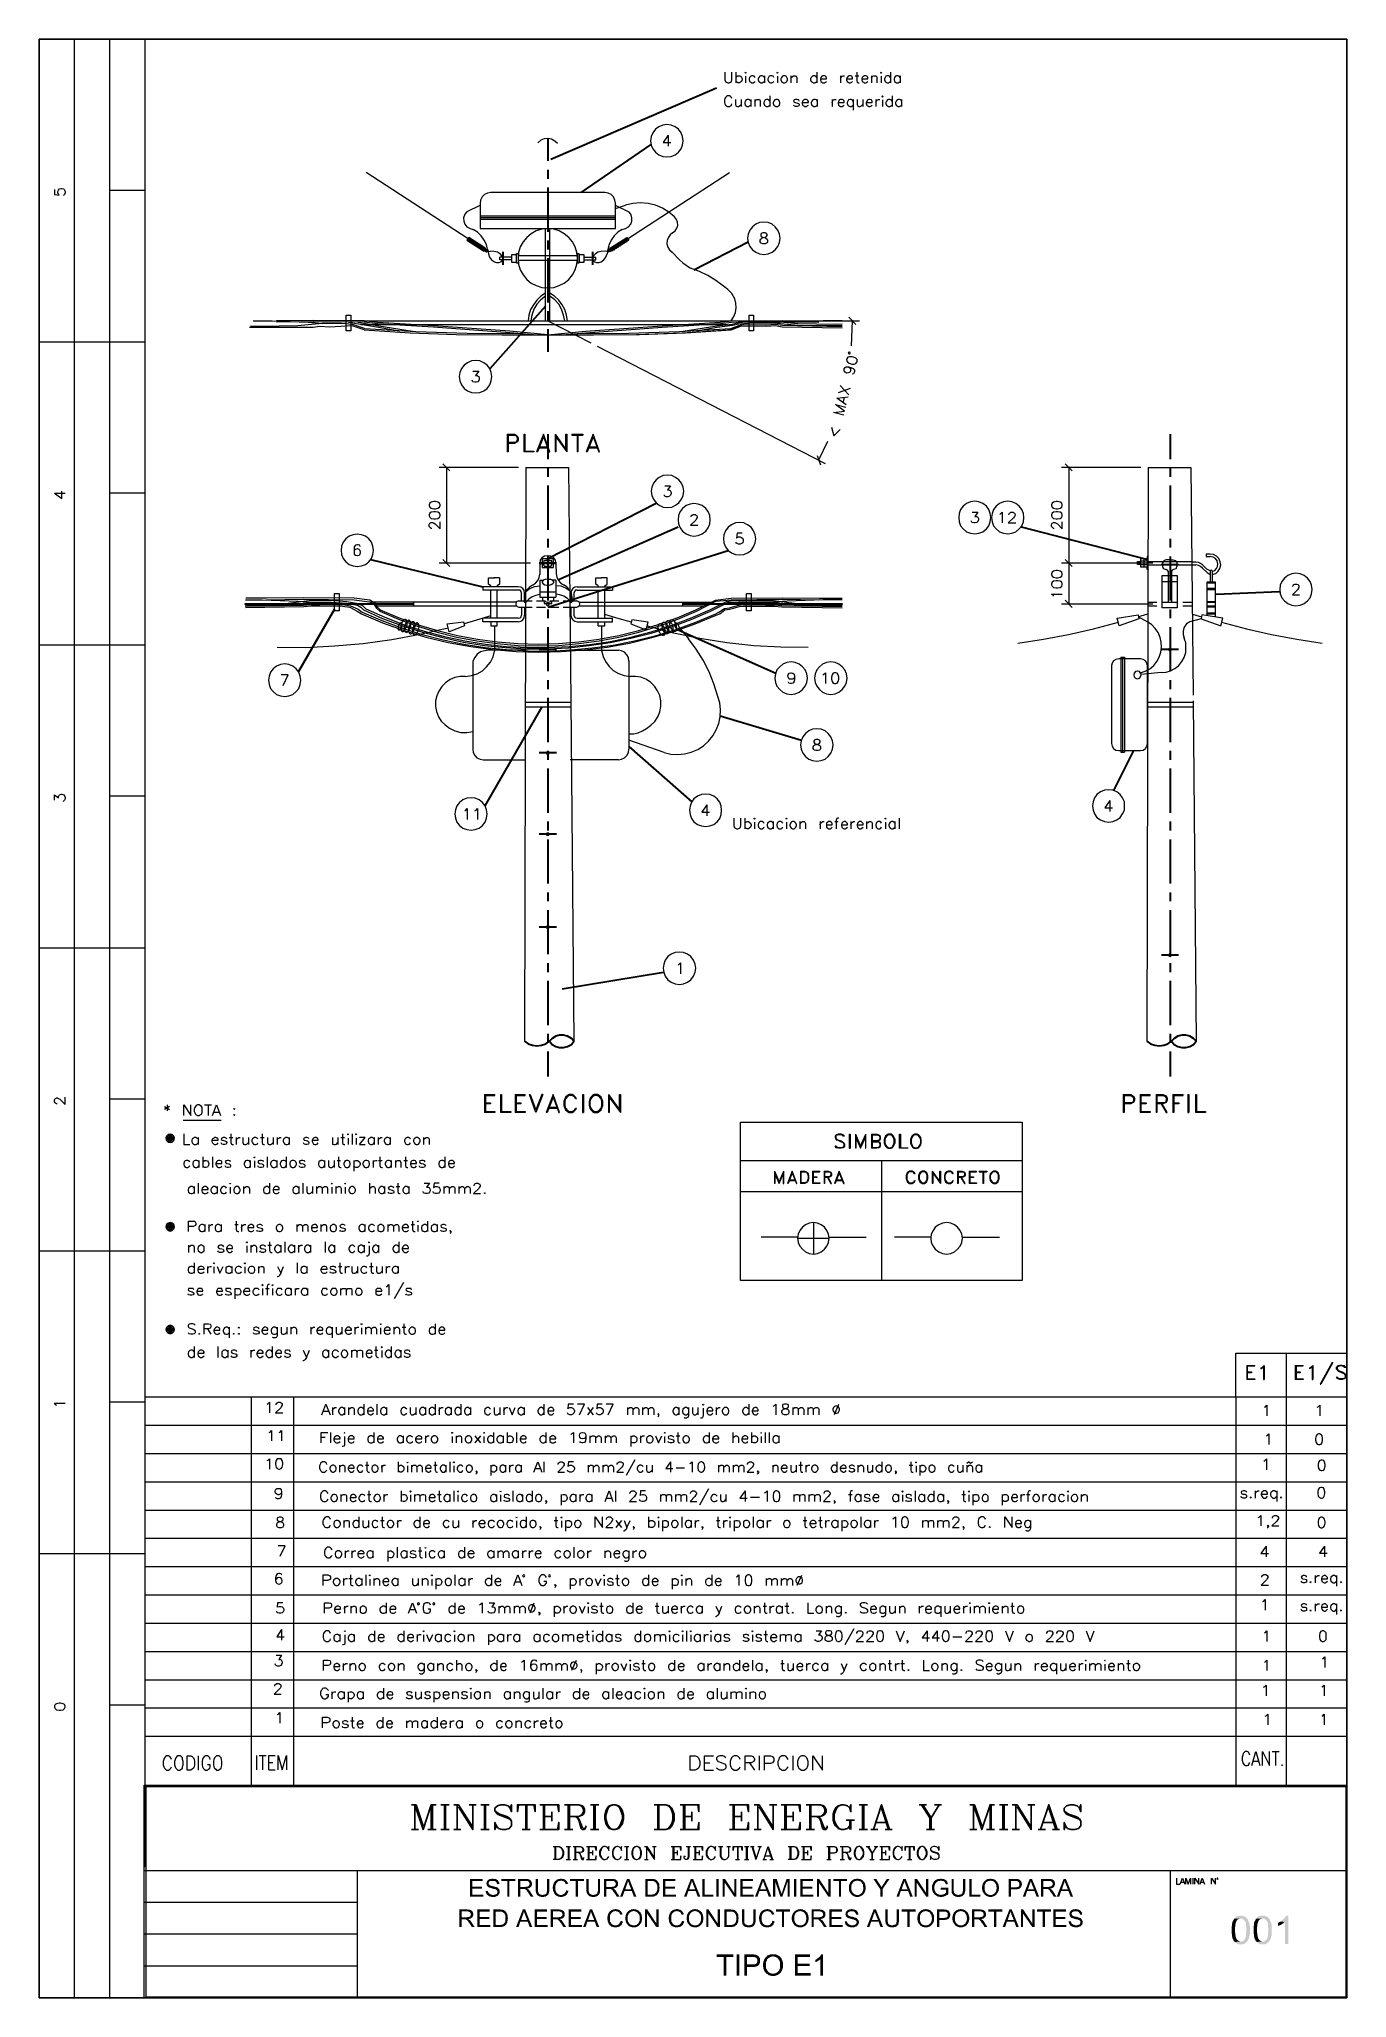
# Paper-space layout 'DGE_BT_001' of a CAD drawing. Header units: millimetres. Extents: x 8 to 202, y 3 to 294.
import ezdxf

# ---------------------------------------------------------------- set-up
doc = ezdxf.new("R2010")
doc.units = ezdxf.units.MM
for name, color, linetype, lineweight in [('DGE_CONTORNOS', 7, 'Continuous', 0), ('DGE_DATOS', 7, 'Continuous', 0), ('DGE_RELLENO', 7, 'Continuous', 0)]:
    doc.layers.add(name, color=color, linetype=linetype, lineweight=lineweight)

# ---------------------------------------------------------------- blocks, each defined once
blk = doc.blocks.new('DGE_BT_001')
at = {"layer": 'DGE_RELLENO', "true_color": 0x000000}
for points in [[(73.7023, 20.8986), (71.8397, 20.8986), (71.8397, 18.2739), (73.787, 18.2739), (73.787, 18.5703), (72.1783, 18.5703), (72.1783, 19.4593), (73.6177, 19.4593), (73.6177, 19.7556), (72.1783, 19.7556), (72.1783, 20.5599), (73.7023, 20.5599)], [(75.184, 20.9409), (75.0993, 20.9409), (75.057, 20.8986), (74.8453, 20.8986), (74.7607, 20.8563), (74.7183, 20.8563), (74.6337, 20.814), (74.5913, 20.7716), (74.5067, 20.7293), (74.4643, 20.6869), (74.422, 20.6446), (74.3797, 20.5599), (74.3373, 20.5599), (74.3373, 20.4753), (74.295, 20.4329), (74.295, 20.3483), (74.2527, 20.2636), (74.2527, 20.1366), (74.295, 20.0943), (74.295, 20.0096), (74.3373, 19.9249), (74.3373, 19.8826), (74.3797, 19.8826), (74.3797, 19.798), (74.4643, 19.7556), (74.5067, 19.7133), (74.549, 19.6709), (74.6337, 19.6286), (74.676, 19.6286), (74.7607, 19.5863), (74.803, 19.5863), (74.8877, 19.5439), (74.9723, 19.5439), (75.057, 19.5016), (75.1417, 19.4593), (75.184, 19.4593), (75.311, 19.4169), (75.438, 19.4169), (75.5227, 19.3746), (75.565, 19.3746), (75.6073, 19.3323), (75.692, 19.3323), (75.7343, 19.29), (75.7767, 19.2476), (75.819, 19.2053), (75.8613, 19.163), (75.8613, 19.1206), (75.9037, 19.0359), (75.9037, 18.9089), (75.8613, 18.8243), (75.819, 18.7396), (75.7767, 18.6973), (75.7343, 18.6549), (75.692, 18.6126), (75.6073, 18.6126), (75.565, 18.5703), (75.4803, 18.5703), (75.3957, 18.5279), (74.3797, 18.5279), (74.422, 18.4856), (74.5067, 18.4433), (74.549, 18.4009), (74.6337, 18.3586), (74.676, 18.3163), (74.7607, 18.3163), (74.8453, 18.2739), (74.9723, 18.2739), (75.0147, 18.2316), (75.2687, 18.2316), (75.5227, 18.2316), (75.565, 18.2739), (75.6497, 18.2739), (75.692, 18.3163), (75.7767, 18.3163), (75.7767, 18.3586), (75.8613, 18.3586), (75.9037, 18.4009), (75.9883, 18.4433), (76.0307, 18.5279), (76.073, 18.5703), (76.1153, 18.6126), (76.1577, 18.6549), (76.2, 18.7396), (76.2, 18.782), (76.2423, 18.8666), (76.2423, 19.1206), (76.2, 19.2053), (76.2, 19.2476), (76.1577, 19.3323), (76.1153, 19.3746), (76.073, 19.4169), (76.0307, 19.5016), (75.9883, 19.5439), (75.946, 19.5863), (75.8613, 19.6286), (75.7767, 19.6286), (75.7767, 19.6709), (75.692, 19.6709), (75.6073, 19.7133), (75.565, 19.7133), (75.4803, 19.7556), (75.3957, 19.7556), (75.311, 19.798), (75.2263, 19.798), (75.1417, 19.8403), (75.057, 19.8403), (74.9723, 19.8826), (74.8877, 19.8826), (74.803, 19.9249), (74.7607, 19.9673), (74.7183, 19.9673), (74.676, 20.0096), (74.676, 20.0519), (74.6337, 20.0943), (74.5913, 20.1366), (74.5913, 20.3483), (74.6337, 20.3906), (74.676, 20.4753), (74.7183, 20.5176), (74.7607, 20.5176), (74.803, 20.5599), (74.8877, 20.5599), (74.93, 20.6023), (75.9883, 20.6023), (75.946, 20.6869), (75.8613, 20.7293), (75.819, 20.7716), (75.7767, 20.814), (75.692, 20.814), (75.692, 20.8563), (75.6073, 20.8563), (75.565, 20.8986), (75.3533, 20.8986), (75.2687, 20.9409)], [(75.9883, 20.6023), (75.184, 20.6023), (75.4803, 20.6023), (75.5227, 20.5599), (75.6073, 20.5176), (75.6497, 20.4753), (75.692, 20.4329), (75.7343, 20.3906), (75.7767, 20.3483), (75.7767, 20.2636), (75.819, 20.2213), (75.819, 20.1366), (76.1577, 20.1366), (76.1577, 20.306), (76.1153, 20.3483), (76.1153, 20.4329), (76.073, 20.4753), (76.0307, 20.5599)], [(78.5707, 20.8986), (76.4963, 20.8986), (76.4963, 20.5599), (77.343, 20.5599), (77.343, 18.2739), (77.6817, 18.2739), (77.6817, 20.5599), (78.5707, 20.5599)], [(80.0947, 20.8986), (78.9517, 20.8986), (78.9517, 18.2739), (79.2903, 18.2739), (79.2903, 19.4169), (79.6713, 19.4169), (80.3063, 19.4593), (80.3487, 19.4593), (80.4333, 19.5016), (80.518, 19.5016), (80.5603, 19.5439), (80.645, 19.5439), (80.6873, 19.5863), (80.772, 19.6286), (80.8143, 19.6709), (80.8567, 19.7133), (79.2903, 19.7133), (79.2903, 20.6023), (80.0947, 20.6023), (80.8567, 20.6446), (80.8143, 20.6869), (80.7297, 20.7293), (80.6873, 20.7716), (80.645, 20.814), (80.5603, 20.814), (80.4757, 20.8563), (80.264, 20.8563), (80.1793, 20.8986)], [(80.8567, 20.6446), (80.0947, 20.6023), (80.2217, 20.6023), (80.3063, 20.5599), (80.391, 20.5599), (80.4333, 20.5176), (80.4757, 20.5176), (80.518, 20.4753), (80.5603, 20.4329), (80.6027, 20.3906), (80.645, 20.306), (80.645, 20.2636), (80.6873, 20.1789), (80.6873, 20.1366), (80.645, 20.0519), (80.645, 20.0096), (80.6027, 19.9249), (80.5603, 19.8826), (80.518, 19.8403), (80.4757, 19.798), (80.391, 19.798), (80.391, 19.7556), (80.1793, 19.7556), (80.0947, 19.7133), (79.2903, 19.7133), (80.8567, 19.7133), (80.899, 19.7556), (80.9413, 19.8403), (80.9837, 19.8826), (80.9837, 19.9673), (81.026, 20.0096), (81.026, 20.306), (80.9837, 20.3483), (80.9837, 20.4329), (80.9413, 20.5176), (80.899, 20.5599), (80.899, 20.6023)], [(81.915, 20.8986), (81.5763, 20.8986), (81.5763, 19.0359), (81.6187, 18.9513), (81.6187, 18.8243), (81.661, 18.782), (81.661, 18.6973), (81.7033, 18.6549), (81.7457, 18.6126), (81.788, 18.5279), (82.55, 18.5279), (82.4653, 18.5279), (82.3807, 18.5703), (82.296, 18.5703), (82.2537, 18.6126), (82.2113, 18.6126), (82.1267, 18.6549), (82.0843, 18.6973), (82.042, 18.7396), (81.9997, 18.8243), (81.9573, 18.8666), (81.9573, 18.9936), (81.915, 19.0359), (81.915, 19.3746)], [(83.6083, 20.8986), (83.2697, 20.8986), (83.2697, 19.1206), (83.2273, 19.0359), (83.2273, 18.9089), (83.185, 18.8666), (83.185, 18.782), (83.1427, 18.7396), (83.1003, 18.6973), (83.058, 18.6549), (83.0157, 18.6126), (82.931, 18.6126), (82.8887, 18.5703), (82.7193, 18.5703), (82.677, 18.5279), (81.788, 18.5279), (81.8303, 18.4856), (81.8727, 18.4433), (81.915, 18.4009), (81.9997, 18.3586), (82.042, 18.3586), (82.0843, 18.3163), (82.169, 18.2739), (82.296, 18.2739), (82.3383, 18.2316), (82.804, 18.2316), (82.8887, 18.2739), (83.0157, 18.2739), (83.1003, 18.3163), (83.1427, 18.3586), (83.2273, 18.3586), (83.2697, 18.4009), (83.312, 18.4856), (83.3967, 18.5279), (83.439, 18.5703), (83.4813, 18.6126), (83.4813, 18.6973), (83.5237, 18.7396), (83.5237, 18.782), (83.566, 18.8666), (83.566, 18.9936), (83.6083, 19.0359), (83.6083, 19.3746)], [(85.344, 20.9409), (85.2593, 20.9409), (85.217, 20.8986), (85.0477, 20.8986), (85.0053, 20.8563), (84.9207, 20.8563), (84.836, 20.814), (84.7937, 20.814), (84.709, 20.7716), (84.6667, 20.7293), (84.6243, 20.6869), (84.5397, 20.6446), (84.4973, 20.6023), (84.455, 20.5599), (84.4127, 20.4753), (84.3703, 20.4329), (84.328, 20.3906), (84.2857, 20.306), (84.2433, 20.2213), (84.2433, 20.1789), (84.201, 20.0943), (84.201, 20.0519), (84.1587, 19.9673), (84.1587, 19.8403), (84.1163, 19.7556), (84.1163, 19.4593), (84.1587, 19.3746), (84.1587, 19.163), (84.201, 19.0783), (84.201, 19.0359), (84.2433, 18.9513), (84.2857, 18.9089), (84.2857, 18.8243), (84.328, 18.7396), (84.3703, 18.6973), (84.4127, 18.6549), (84.455, 18.5703), (84.4973, 18.5279), (84.5397, 18.4856), (85.344, 18.5279), (85.1323, 18.5279), (85.09, 18.5703), (85.0053, 18.5703), (84.963, 18.6126), (84.8783, 18.6549), (84.836, 18.6973), (84.7937, 18.7396), (84.7513, 18.782), (84.6667, 18.8243), (84.6667, 18.8666), (84.6243, 18.9513), (84.582, 19.0359), (84.5397, 19.0783), (84.5397, 19.2053), (84.4973, 19.29), (84.4973, 19.8826), (84.5397, 19.9673), (84.5397, 20.0096), (84.582, 20.0943), (84.582, 20.1366), (84.6243, 20.2213), (84.6667, 20.2636), (84.709, 20.3483), (84.7513, 20.3906), (84.7937, 20.4329), (84.836, 20.4753), (84.8783, 20.5176), (84.9207, 20.5176), (85.0053, 20.5599), (85.0477, 20.6023), (85.217, 20.6023), (85.2593, 20.6446), (86.106, 20.6446), (86.0637, 20.6869), (86.0213, 20.7293), (85.979, 20.7716), (85.9367, 20.7716), (85.852, 20.814), (85.8097, 20.8563), (85.725, 20.8563), (85.6403, 20.8986), (85.5133, 20.8986), (85.4287, 20.9409)], [(86.106, 20.6446), (85.344, 20.6446), (85.3863, 20.6446), (85.471, 20.6023), (85.598, 20.6023), (85.6827, 20.5599), (85.725, 20.5176), (85.7673, 20.5176), (85.8097, 20.4753), (85.8943, 20.4329), (85.9367, 20.3483), (85.9367, 20.306), (85.979, 20.2213), (86.0213, 20.1789), (86.0637, 20.0943), (86.4023, 20.1789), (86.36, 20.2213), (86.36, 20.2636), (86.3177, 20.3483), (86.2753, 20.3906), (86.233, 20.4753), (86.1907, 20.5176), (86.1483, 20.6023)], [(88.7307, 20.8986), (86.6563, 20.8986), (86.6563, 20.5599), (87.503, 20.5599), (87.503, 18.2739), (87.8417, 18.2739), (87.8417, 20.5599), (88.7307, 20.5599)], [(89.4503, 20.8986), (89.1117, 20.8986), (89.1117, 19.0359), (89.154, 18.9513), (89.154, 18.8243), (89.1963, 18.782), (89.1963, 18.6973), (89.2387, 18.6549), (89.281, 18.6126), (89.3233, 18.5279), (90.0853, 18.5279), (90.0007, 18.5279), (89.916, 18.5703), (89.8313, 18.5703), (89.789, 18.6126), (89.7467, 18.6126), (89.662, 18.6549), (89.6197, 18.6973), (89.5773, 18.7396), (89.535, 18.8243), (89.4927, 18.8666), (89.4927, 18.9936), (89.4503, 19.0359), (89.4503, 19.3746)], [(91.1437, 20.8986), (90.805, 20.8986), (90.805, 19.1206), (90.7627, 19.0359), (90.7627, 18.9089), (90.7203, 18.8666), (90.7203, 18.782), (90.678, 18.7396), (90.6357, 18.6973), (90.5933, 18.6549), (90.551, 18.6126), (90.4663, 18.6126), (90.424, 18.5703), (90.2547, 18.5703), (90.2123, 18.5279), (89.3233, 18.5279), (89.3657, 18.4856), (89.408, 18.4433), (89.4503, 18.4009), (89.535, 18.3586), (89.5773, 18.3586), (89.6197, 18.3163), (89.7043, 18.2739), (89.8313, 18.2739), (89.8737, 18.2316), (90.3393, 18.2316), (90.424, 18.2739), (90.551, 18.2739), (90.6357, 18.3163), (90.678, 18.3586), (90.7627, 18.3586), (90.805, 18.4009), (90.8473, 18.4856), (90.932, 18.5279), (90.9743, 18.5703), (91.0167, 18.6126), (91.0167, 18.6973), (91.059, 18.7396), (91.059, 18.782), (91.1013, 18.8666), (91.1013, 18.9936), (91.1437, 19.0359), (91.1437, 19.3746)], [(92.8793, 20.8986), (91.7363, 20.8986), (91.7363, 18.2739), (92.075, 18.2739), (92.075, 19.4169), (92.456, 19.4169), (93.091, 19.4593), (93.1333, 19.4593), (93.218, 19.5016), (93.3027, 19.5016), (93.345, 19.5439), (93.4297, 19.5439), (93.472, 19.5863), (93.5567, 19.6286), (93.599, 19.6709), (93.6413, 19.7133), (92.075, 19.7133), (92.075, 20.6023), (92.8793, 20.6023), (93.6413, 20.6446), (93.599, 20.6869), (93.5143, 20.7293), (93.472, 20.7716), (93.4297, 20.814), (93.345, 20.814), (93.2603, 20.8563), (93.0487, 20.8563), (92.964, 20.8986)], [(93.6413, 20.6446), (92.8793, 20.6023), (93.0063, 20.6023), (93.091, 20.5599), (93.1757, 20.5599), (93.218, 20.5176), (93.2603, 20.5176), (93.3027, 20.4753), (93.345, 20.4329), (93.3873, 20.3906), (93.4297, 20.306), (93.4297, 20.2636), (93.472, 20.1789), (93.472, 20.1366), (93.4297, 20.0519), (93.4297, 20.0096), (93.3873, 19.9249), (93.345, 19.8826), (93.3027, 19.8403), (93.2603, 19.798), (93.1757, 19.798), (93.1757, 19.7556), (92.964, 19.7556), (92.8793, 19.7133), (92.075, 19.7133), (93.6413, 19.7133), (93.6837, 19.7556), (93.726, 19.8403), (93.7683, 19.8826), (93.7683, 19.9673), (93.8107, 20.0096), (93.8107, 20.306), (93.7683, 20.3483), (93.7683, 20.4329), (93.726, 20.5176), (93.6837, 20.5599), (93.6837, 20.6023)], [(95.4617, 20.8986), (95.123, 20.8986), (94.107, 18.2739), (94.488, 18.2739), (94.742, 19.0783), (95.8427, 19.0783), (94.869, 19.3323), (95.123, 20.0943), (95.123, 20.1366), (95.1653, 20.1789), (95.2077, 20.2636), (95.2077, 20.306), (95.25, 20.3906), (95.25, 20.5176), (95.2923, 20.6023)], [(95.4617, 20.8986), (95.2923, 20.6023), (95.2923, 20.5176), (95.3347, 20.4329), (95.3347, 20.3906), (95.377, 20.306), (95.4193, 20.2213), (95.4193, 20.1366), (95.4617, 20.0519), (95.758, 19.3323), (94.869, 19.3323), (95.8427, 19.0783), (96.139, 18.2739), (96.52, 18.2739)], [(98.7213, 20.8986), (97.8323, 20.8986), (97.8323, 18.2739), (99.06, 18.2739), (99.1023, 18.3163), (99.2293, 18.3163), (99.314, 18.3586), (99.3563, 18.4009), (99.441, 18.4009), (99.4833, 18.4433), (99.5257, 18.4856), (99.568, 18.5279), (99.6103, 18.5703), (98.171, 18.5703), (98.171, 20.5599), (98.7213, 20.5599), (99.6103, 20.6023), (99.568, 20.6446), (99.5257, 20.6869), (99.441, 20.7293), (99.3987, 20.7716), (99.314, 20.814), (99.2717, 20.814), (99.187, 20.8563), (98.8907, 20.8563), (98.806, 20.8986)], [(99.6103, 20.6023), (98.7213, 20.5599), (99.06, 20.5599), (99.1023, 20.5176), (99.187, 20.5176), (99.2293, 20.4753), (99.2717, 20.4329), (99.3563, 20.3906), (99.3987, 20.3483), (99.441, 20.306), (99.4833, 20.2213), (99.5257, 20.1789), (99.5257, 20.1366), (99.568, 20.0519), (99.568, 20.0096), (99.6103, 19.9249), (99.6103, 19.29), (99.568, 19.2053), (99.568, 19.0783), (99.5257, 19.0783), (99.5257, 18.9936), (99.4833, 18.9089), (99.441, 18.8666), (99.3987, 18.8243), (99.3563, 18.782), (99.314, 18.7396), (99.2717, 18.6973), (99.187, 18.6549), (99.1023, 18.6126), (98.9753, 18.6126), (98.8907, 18.5703), (98.171, 18.5703), (99.6103, 18.5703), (99.695, 18.6126), (99.7373, 18.6973), (99.7373, 18.7396), (99.7797, 18.782), (99.822, 18.8666), (99.8643, 18.9089), (99.8643, 18.9936), (99.9067, 19.0783), (99.9067, 19.163), (99.949, 19.2053), (99.949, 19.5016), (99.9913, 19.5863), (99.9913, 19.6286), (99.949, 19.7133), (99.949, 19.9249), (99.9067, 20.0096), (99.9067, 20.1366), (99.8643, 20.2213), (99.8643, 20.2636), (99.822, 20.306), (99.7797, 20.3906), (99.7373, 20.4329), (99.695, 20.5176), (99.6527, 20.5599)], [(102.3197, 20.8986), (100.457, 20.8986), (100.457, 18.2739), (102.4043, 18.2739), (102.4043, 18.5703), (100.7957, 18.5703), (100.7957, 19.4593), (102.235, 19.4593), (102.235, 19.7556), (100.7957, 19.7556), (100.7957, 20.5599), (102.3197, 20.5599)], [(104.9443, 20.8986), (104.6057, 20.8986), (103.5897, 18.2739), (103.9707, 18.2739), (104.2247, 19.0783), (105.3253, 19.0783), (104.3517, 19.3323), (104.6057, 20.0943), (104.6057, 20.1366), (104.648, 20.1789), (104.6903, 20.2636), (104.6903, 20.306), (104.7327, 20.3906), (104.7327, 20.5176), (104.775, 20.6023)], [(104.9443, 20.8986), (104.775, 20.6023), (104.775, 20.5176), (104.8173, 20.4329), (104.8173, 20.3906), (104.8597, 20.306), (104.902, 20.2213), (104.902, 20.1366), (104.9443, 20.0519), (105.2407, 19.3323), (104.3517, 19.3323), (105.3253, 19.0783), (105.6217, 18.2739), (106.0027, 18.2739)], [(106.6377, 20.8986), (106.299, 20.8986), (106.299, 18.2739), (107.95, 18.2739), (107.95, 18.5703), (106.6377, 18.5703)], [(108.3733, 20.8986), (108.712, 20.8986), (108.712, 18.2739), (108.3733, 18.2739), (108.3733, 20.8986)], [(109.6857, 20.8986), (109.347, 20.8986), (109.347, 18.2739), (109.6433, 18.2739), (109.6433, 20.306)], [(109.6857, 20.8986), (109.6433, 20.306), (111.0403, 18.2739), (111.0403, 18.8243)], [(111.379, 20.8986), (111.0403, 20.8986), (111.0403, 18.2739), (111.379, 18.2739)], [(113.8343, 20.8986), (111.9717, 20.8986), (111.9717, 18.2739), (113.919, 18.2739), (113.919, 18.5703), (112.3103, 18.5703), (112.3103, 19.4593), (113.7497, 19.4593), (113.7497, 19.7556), (112.3103, 19.7556), (112.3103, 20.5599), (113.8343, 20.5599)], [(115.4853, 20.8986), (115.1467, 20.8986), (114.1307, 18.2739), (114.5117, 18.2739), (114.7657, 19.0783), (115.8663, 19.0783), (114.8927, 19.3323), (115.1467, 20.0943), (115.1467, 20.1366), (115.189, 20.1789), (115.2313, 20.2636), (115.2313, 20.306), (115.2737, 20.3906), (115.2737, 20.5176), (115.316, 20.6023)], [(115.4853, 20.8986), (115.316, 20.6023), (115.316, 20.5176), (115.3583, 20.4329), (115.3583, 20.3906), (115.4007, 20.306), (115.443, 20.2213), (115.443, 20.1366), (115.4853, 20.0519), (115.7817, 19.3323), (114.8927, 19.3323), (115.8663, 19.0783), (116.1627, 18.2739), (116.5437, 18.2739)], [(117.348, 20.8986), (116.7977, 20.8986), (116.7977, 18.2739), (117.1363, 18.2739), (117.1363, 20.4753)], [(117.348, 20.8986), (117.1363, 20.4753), (117.8983, 18.2739), (118.0677, 18.6549), (118.0677, 18.7396), (118.0253, 18.782), (118.0253, 18.8666), (117.983, 18.9513), (117.9407, 19.0359)], [(119.2953, 20.8986), (118.8297, 20.8986), (118.1947, 19.0783), (118.1947, 18.9936), (118.1523, 18.9089), (118.11, 18.8243), (118.11, 18.6973), (118.0677, 18.6549), (117.8983, 18.2739), (118.1947, 18.2739), (118.9567, 20.4753)], [(119.2953, 20.8986), (118.9567, 20.4753), (118.9567, 18.2739), (119.2953, 18.2739)], [(119.9303, 20.8986), (120.269, 20.8986), (120.269, 18.2739), (119.9303, 18.2739), (119.9303, 20.8986)], [(122.7243, 20.8986), (120.8617, 20.8986), (120.8617, 18.2739), (122.809, 18.2739), (122.809, 18.5703), (121.2003, 18.5703), (121.2003, 19.4593), (122.6397, 19.4593), (122.6397, 19.7556), (121.2003, 19.7556), (121.2003, 20.5599), (122.7243, 20.5599)], [(123.6557, 20.8986), (123.317, 20.8986), (123.317, 18.2739), (123.6133, 18.2739), (123.6133, 20.306)], [(123.6557, 20.8986), (123.6133, 20.306), (125.0103, 18.2739), (125.0103, 18.8243)], [(125.349, 20.8986), (125.0103, 20.8986), (125.0103, 18.2739), (125.349, 18.2739)], [(127.8043, 20.8986), (125.73, 20.8986), (125.73, 20.5599), (126.5767, 20.5599), (126.5767, 18.2739), (126.9153, 18.2739), (126.9153, 20.5599), (127.8043, 20.5599)], [(128.524, 20.6446), (128.4817, 20.6023), (128.397, 20.5599), (128.397, 20.5176), (128.3547, 20.4753), (128.3123, 20.4329), (128.27, 20.3906), (128.2277, 20.306), (128.2277, 20.2636), (128.1853, 20.2213), (128.143, 20.1366), (128.143, 20.0519), (128.1007, 20.0096), (128.1007, 19.8403), (128.0583, 19.798), (128.0583, 19.3746), (128.1007, 19.29), (128.1007, 19.163), (128.143, 19.0783), (128.143, 19.0359), (128.1853, 18.9513), (128.2277, 18.9089), (128.2277, 18.8666), (128.27, 18.8243), (128.3123, 18.7396), (128.3547, 18.6973), (128.397, 18.6549), (128.4393, 18.5703), (128.4817, 18.5279), (128.524, 18.4856), (128.6087, 18.4433), (128.651, 18.4009), (128.6933, 18.4009), (128.7357, 18.3586), (128.8203, 18.3163), (128.8627, 18.3163), (128.9473, 18.2739), (129.032, 18.2739), (129.0743, 18.2316), (129.3283, 18.2316), (129.54, 18.2316), (129.6247, 18.2739), (129.667, 18.2739), (129.7517, 18.3163), (129.794, 18.3163), (129.8787, 18.3586), (129.9633, 18.4009), (130.0057, 18.4433), (130.0903, 18.4856), (130.1327, 18.5279), (129.159, 18.5279), (129.0743, 18.5703), (129.032, 18.5703), (128.9473, 18.6126), (128.905, 18.6126), (128.8203, 18.6549), (128.778, 18.6973), (128.7357, 18.7396), (128.6933, 18.782), (128.651, 18.8243), (128.6087, 18.8666), (128.5663, 18.9089), (128.5663, 18.9513), (128.524, 19.0359), (128.4817, 19.0783), (128.4817, 19.163), (128.4393, 19.2476), (128.4393, 19.9249), (128.4817, 20.0096), (128.4817, 20.0519), (128.524, 20.1366), (128.5663, 20.1789), (128.5663, 20.2213), (128.6087, 20.306), (128.651, 20.3483), (128.6933, 20.3906), (128.7357, 20.4329), (128.778, 20.4753), (128.8627, 20.5176), (128.905, 20.5176), (128.9473, 20.5599), (129.032, 20.6023), (129.159, 20.6023), (129.2437, 20.6446), (129.3283, 20.6446)], [(129.3283, 20.9409), (129.2437, 20.9409), (129.159, 20.8986), (128.9473, 20.8986), (128.8627, 20.8563), (128.8203, 20.814), (128.7357, 20.814), (128.6933, 20.7716), (128.6087, 20.7293), (128.5663, 20.6869), (128.524, 20.6446), (129.3707, 20.6446), (129.4553, 20.6023), (129.5823, 20.6023), (129.667, 20.5599), (129.7093, 20.5176), (129.794, 20.5176), (129.8363, 20.4753), (129.8787, 20.4329), (129.921, 20.3906), (129.9633, 20.306), (130.0057, 20.2636), (130.048, 20.1789), (130.0903, 20.1366), (130.1327, 20.0943), (130.1327, 20.0096), (130.175, 19.9673), (130.175, 19.7133), (130.2173, 19.6709), (130.2173, 19.4169), (130.175, 19.3323), (130.175, 19.2053), (130.1327, 19.1206), (130.1327, 19.0783), (130.0903, 18.9936), (130.048, 18.9513), (130.048, 18.9089), (130.0057, 18.8666), (129.9633, 18.782), (129.8787, 18.7396), (129.8363, 18.6973), (129.794, 18.6549), (129.7093, 18.6126), (129.667, 18.5703), (129.5823, 18.5703), (129.54, 18.5279), (129.3283, 18.5279), (130.1327, 18.5279), (130.175, 18.5703), (130.2173, 18.6126), (130.2597, 18.6973), (130.302, 18.7396), (130.3443, 18.782), (130.3867, 18.8666), (130.429, 18.9513), (130.4713, 18.9936), (130.4713, 19.0783), (130.5137, 19.1206), (130.5137, 19.29), (130.556, 19.3323), (130.556, 19.798), (130.5137, 19.8826), (130.5137, 20.0096), (130.4713, 20.0943), (130.4713, 20.1366), (130.429, 20.2213), (130.3867, 20.2636), (130.3867, 20.306), (130.3443, 20.3483), (130.3443, 20.4329), (130.302, 20.4753), (130.2173, 20.5176), (130.175, 20.5599), (130.1327, 20.6446), (130.0903, 20.6869), (130.0057, 20.7293), (129.9633, 20.7716), (129.921, 20.7716), (129.8787, 20.814), (129.794, 20.814), (129.7517, 20.8563), (129.667, 20.8986), (129.4553, 20.8986), (129.3707, 20.9409)], [(132.1223, 20.8986), (131.699, 20.8986), (132.715, 19.3746), (132.9267, 19.6709), (132.8843, 19.7133), (132.842, 19.798), (132.7997, 19.8403), (132.7573, 19.9249), (132.715, 19.9673), (132.6727, 20.0519), (132.6303, 20.0943)], [(134.112, 20.8986), (133.6887, 20.8986), (133.1807, 20.0943), (133.1383, 20.0096), (133.096, 19.9673), (133.0537, 19.8826), (133.0113, 19.8403), (132.969, 19.7556), (132.9267, 19.7133), (132.9267, 19.6709), (132.715, 19.3746), (132.715, 18.2739), (133.0537, 18.2739), (133.0537, 19.3746)], [(136.4827, 20.8986), (136.144, 20.8986), (135.128, 18.2739), (135.509, 18.2739), (135.763, 19.0783), (136.8637, 19.0783), (135.89, 19.3323), (136.144, 20.0943), (136.144, 20.1366), (136.1863, 20.1789), (136.2287, 20.2636), (136.2287, 20.306), (136.271, 20.3906), (136.271, 20.5176), (136.3133, 20.6023)], [(136.4827, 20.8986), (136.3133, 20.6023), (136.3133, 20.5176), (136.3557, 20.4329), (136.3557, 20.3906), (136.398, 20.306), (136.4403, 20.2213), (136.4403, 20.1366), (136.4827, 20.0519), (136.779, 19.3323), (135.89, 19.3323), (136.8637, 19.0783), (137.16, 18.2739), (137.541, 18.2739)], [(138.176, 20.8986), (137.8373, 20.8986), (137.8373, 18.2739), (138.1337, 18.2739), (138.1337, 20.306)], [(138.176, 20.8986), (138.1337, 20.306), (139.5307, 18.2739), (139.5307, 18.8243)], [(139.8693, 20.8986), (139.5307, 20.8986), (139.5307, 18.2739), (139.8693, 18.2739)], [(141.6897, 20.9409), (141.6473, 20.9409), (141.5627, 20.8986), (141.351, 20.8986), (141.2663, 20.8563), (141.224, 20.8563), (141.1393, 20.814), (141.097, 20.814), (141.0123, 20.7716), (140.97, 20.7293), (140.9277, 20.7293), (140.8853, 20.6869), (140.8007, 20.6446), (140.7583, 20.5599), (140.716, 20.5176), (140.6737, 20.4753), (140.6313, 20.3906), (140.589, 20.3483), (140.5467, 20.2636), (140.5467, 20.1789), (140.5043, 20.1366), (140.462, 20.0519), (140.462, 20.0096), (140.4197, 19.9249), (140.4197, 19.29), (140.462, 19.2053), (140.462, 19.0783), (140.5043, 18.9936), (140.5467, 18.9513), (140.5467, 18.8666), (140.589, 18.8243), (140.6313, 18.782), (140.6737, 18.6973), (140.716, 18.6549), (140.7583, 18.6126), (140.8007, 18.5703), (140.843, 18.5279), (141.732, 18.5279), (141.6473, 18.5279), (141.5627, 18.5703), (141.4357, 18.5703), (141.351, 18.6126), (141.3087, 18.6126), (141.224, 18.6549), (141.1817, 18.6973), (141.097, 18.7396), (141.0547, 18.782), (141.0123, 18.8243), (140.97, 18.8666), (140.9277, 18.9513), (140.8853, 18.9936), (140.8853, 19.0359), (140.843, 19.0783), (140.8007, 19.163), (140.8007, 19.29), (140.7583, 19.3323), (140.7583, 19.8403), (140.8007, 19.9249), (140.8007, 19.9673), (140.843, 20.0519), (140.843, 20.1366), (140.8853, 20.1789), (140.9277, 20.2636), (140.97, 20.306), (141.0123, 20.3483), (141.0547, 20.3906), (141.097, 20.4329), (141.1817, 20.4753), (141.224, 20.5176), (141.3087, 20.5599), (141.351, 20.5599), (141.3933, 20.6023), (141.5627, 20.6023), (141.6473, 20.6446), (142.5363, 20.6446), (142.4517, 20.6869), (142.4093, 20.7293), (142.367, 20.7716), (142.2823, 20.814), (142.1977, 20.814), (142.1977, 20.8563), (142.1553, 20.8563), (142.0707, 20.8986), (141.859, 20.8986), (141.7743, 20.9409)], [(142.5363, 20.6446), (141.6897, 20.6446), (141.7743, 20.6446), (141.859, 20.6023), (141.986, 20.6023), (142.0707, 20.5599), (142.113, 20.5599), (142.1553, 20.5176), (142.24, 20.4753), (142.2823, 20.4329), (142.3247, 20.3906), (142.3247, 20.3483), (142.367, 20.2636), (142.4093, 20.2213), (142.4517, 20.1366), (142.4517, 20.0519), (142.7903, 20.1366), (142.748, 20.1789), (142.748, 20.2636), (142.7057, 20.3483), (142.6633, 20.3906), (142.6633, 20.4753), (142.621, 20.5176), (142.5787, 20.5599), (142.5787, 20.6023)], [(143.637, 20.8986), (143.2983, 20.8986), (143.2983, 19.0359), (143.3407, 18.9513), (143.3407, 18.8243), (143.383, 18.782), (143.383, 18.6973), (143.4253, 18.6549), (143.4677, 18.6126), (143.51, 18.5279), (144.272, 18.5279), (144.1873, 18.5279), (144.1027, 18.5703), (144.018, 18.5703), (143.9757, 18.6126), (143.9333, 18.6126), (143.8487, 18.6549), (143.8063, 18.6973), (143.764, 18.7396), (143.7217, 18.8243), (143.6793, 18.8666), (143.6793, 18.9936), (143.637, 19.0359), (143.637, 19.3746)], [(145.3303, 20.8986), (144.9917, 20.8986), (144.9917, 19.1206), (144.9493, 19.0359), (144.9493, 18.9089), (144.907, 18.8666), (144.907, 18.782), (144.8647, 18.7396), (144.8223, 18.6973), (144.78, 18.6549), (144.7377, 18.6126), (144.653, 18.6126), (144.6107, 18.5703), (144.4413, 18.5703), (144.399, 18.5279), (143.51, 18.5279), (143.5523, 18.4856), (143.5947, 18.4433), (143.637, 18.4009), (143.7217, 18.3586), (143.764, 18.3586), (143.8063, 18.3163), (143.891, 18.2739), (144.018, 18.2739), (144.0603, 18.2316), (144.526, 18.2316), (144.6107, 18.2739), (144.7377, 18.2739), (144.8223, 18.3163), (144.8647, 18.3586), (144.9493, 18.3586), (144.9917, 18.4009), (145.034, 18.4856), (145.1187, 18.5279), (145.161, 18.5703), (145.2033, 18.6126), (145.2033, 18.6973), (145.2457, 18.7396), (145.2457, 18.782), (145.288, 18.8666), (145.288, 18.9936), (145.3303, 19.0359), (145.3303, 19.3746)], [(146.2617, 20.8986), (145.923, 20.8986), (145.923, 18.2739), (147.574, 18.2739), (147.574, 18.5703), (146.2617, 18.5703)], [(148.2937, 20.6446), (148.2513, 20.6023), (148.1667, 20.5599), (148.1667, 20.5176), (148.1243, 20.4753), (148.082, 20.4329), (148.0397, 20.3906), (147.9973, 20.306), (147.9973, 20.2636), (147.955, 20.2213), (147.9127, 20.1366), (147.9127, 20.0519), (147.8703, 20.0096), (147.8703, 19.8403), (147.828, 19.798), (147.828, 19.3746), (147.8703, 19.29), (147.8703, 19.163), (147.9127, 19.0783), (147.9127, 19.0359), (147.955, 18.9513), (147.9973, 18.9089), (147.9973, 18.8666), (148.0397, 18.8243), (148.082, 18.7396), (148.1243, 18.6973), (148.1667, 18.6549), (148.209, 18.5703), (148.2513, 18.5279), (148.2937, 18.4856), (148.3783, 18.4433), (148.4207, 18.4009), (148.463, 18.4009), (148.5053, 18.3586), (148.59, 18.3163), (148.6323, 18.3163), (148.717, 18.2739), (148.8017, 18.2739), (148.844, 18.2316), (149.098, 18.2316), (149.3097, 18.2316), (149.3943, 18.2739), (149.4367, 18.2739), (149.5213, 18.3163), (149.5637, 18.3163), (149.6483, 18.3586), (149.733, 18.4009), (149.7753, 18.4433), (149.86, 18.4856), (149.9023, 18.5279), (148.9287, 18.5279), (148.844, 18.5703), (148.8017, 18.5703), (148.717, 18.6126), (148.6747, 18.6126), (148.59, 18.6549), (148.5477, 18.6973), (148.5053, 18.7396), (148.463, 18.782), (148.4207, 18.8243), (148.3783, 18.8666), (148.336, 18.9089), (148.336, 18.9513), (148.2937, 19.0359), (148.2513, 19.0783), (148.2513, 19.163), (148.209, 19.2476), (148.209, 19.9249), (148.2513, 20.0096), (148.2513, 20.0519), (148.2937, 20.1366), (148.336, 20.1789), (148.336, 20.2213), (148.3783, 20.306), (148.4207, 20.3483), (148.463, 20.3906), (148.5053, 20.4329), (148.5477, 20.4753), (148.6323, 20.5176), (148.6747, 20.5176), (148.717, 20.5599), (148.8017, 20.6023), (148.9287, 20.6023), (149.0133, 20.6446), (149.098, 20.6446)], [(149.098, 20.9409), (149.0133, 20.9409), (148.9287, 20.8986), (148.717, 20.8986), (148.6323, 20.8563), (148.59, 20.814), (148.5053, 20.814), (148.463, 20.7716), (148.3783, 20.7293), (148.336, 20.6869), (148.2937, 20.6446), (149.1403, 20.6446), (149.225, 20.6023), (149.352, 20.6023), (149.4367, 20.5599), (149.479, 20.5176), (149.5637, 20.5176), (149.606, 20.4753), (149.6483, 20.4329), (149.6907, 20.3906), (149.733, 20.306), (149.7753, 20.2636), (149.8177, 20.1789), (149.86, 20.1366), (149.9023, 20.0943), (149.9023, 20.0096), (149.9447, 19.9673), (149.9447, 19.7133), (149.987, 19.6709), (149.987, 19.4169), (149.9447, 19.3323), (149.9447, 19.2053), (149.9023, 19.1206), (149.9023, 19.0783), (149.86, 18.9936), (149.8177, 18.9513), (149.8177, 18.9089), (149.7753, 18.8666), (149.733, 18.782), (149.6483, 18.7396), (149.606, 18.6973), (149.5637, 18.6549), (149.479, 18.6126), (149.4367, 18.5703), (149.352, 18.5703), (149.3097, 18.5279), (149.098, 18.5279), (149.9023, 18.5279), (149.9447, 18.5703), (149.987, 18.6126), (150.0293, 18.6973), (150.0717, 18.7396), (150.114, 18.782), (150.1563, 18.8666), (150.1987, 18.9513), (150.241, 18.9936), (150.241, 19.0783), (150.2833, 19.1206), (150.2833, 19.29), (150.3257, 19.3323), (150.3257, 19.798), (150.2833, 19.8826), (150.2833, 20.0096), (150.241, 20.0943), (150.241, 20.1366), (150.1987, 20.2213), (150.1563, 20.2636), (150.1563, 20.306), (150.114, 20.3483), (150.114, 20.4329), (150.0717, 20.4753), (149.987, 20.5176), (149.9447, 20.5599), (149.9023, 20.6446), (149.86, 20.6869), (149.7753, 20.7293), (149.733, 20.7716), (149.6907, 20.7716), (149.6483, 20.814), (149.5637, 20.814), (149.5213, 20.8563), (149.4367, 20.8986), (149.225, 20.8986), (149.1403, 20.9409)], [(152.7387, 20.8986), (151.765, 20.8986), (151.765, 18.2739), (152.1037, 18.2739), (152.1037, 19.3323), (152.9927, 19.3323), (153.0773, 19.3746), (153.2043, 19.3746), (153.289, 19.4169), (153.3313, 19.4169), (153.3737, 19.4593), (153.4583, 19.5016), (153.5007, 19.5439), (153.543, 19.5439), (153.543, 19.5863), (152.1037, 19.6286), (152.1037, 20.5599), (152.781, 20.5599), (153.5853, 20.6023), (153.543, 20.6446), (153.5007, 20.6869), (153.4583, 20.7293), (153.416, 20.7716), (153.3313, 20.7716), (153.289, 20.814), (153.2043, 20.8563), (153.1197, 20.8563), (152.908, 20.8563), (152.8233, 20.8986)], [(153.5853, 20.6023), (152.781, 20.5599), (153.0773, 20.5599), (153.1197, 20.5176), (153.2043, 20.4753), (153.2467, 20.4329), (153.289, 20.3906), (153.3313, 20.3483), (153.3737, 20.2636), (153.3737, 19.9249), (153.3313, 19.8826), (153.289, 19.798), (153.2467, 19.7556), (153.2043, 19.7133), (153.162, 19.7133), (153.0773, 19.6709), (152.9503, 19.6709), (152.8657, 19.6286), (152.1037, 19.6286), (153.543, 19.5863), (153.5853, 19.6709), (153.6277, 19.7133), (153.67, 19.7556), (153.7123, 19.8403), (153.7123, 19.9673), (153.7547, 20.0519), (153.7547, 20.2213), (153.7123, 20.2636), (153.7123, 20.3483), (153.67, 20.4329), (153.67, 20.4753), (153.6277, 20.5176)], [(155.2363, 20.8986), (154.8977, 20.8986), (153.8817, 18.2739), (154.2627, 18.2739), (154.5167, 19.0783), (155.6173, 19.0783), (154.6437, 19.3323), (154.8977, 20.0943), (154.8977, 20.1366), (154.94, 20.1789), (154.9823, 20.2636), (154.9823, 20.306), (155.0247, 20.3906), (155.0247, 20.5176), (155.067, 20.6023)], [(155.2363, 20.8986), (155.067, 20.6023), (155.067, 20.5176), (155.1093, 20.4329), (155.1093, 20.3906), (155.1517, 20.306), (155.194, 20.2213), (155.194, 20.1366), (155.2363, 20.0519), (155.5327, 19.3323), (154.6437, 19.3323), (155.6173, 19.0783), (155.9137, 18.2739), (156.2947, 18.2739)], [(157.734, 20.8986), (156.591, 20.8986), (156.591, 18.2739), (156.9297, 18.2739), (156.9297, 19.4169), (157.3107, 19.4169), (157.9457, 19.4593), (157.988, 19.4593), (158.0727, 19.5016), (158.1573, 19.5016), (158.1997, 19.5439), (158.2843, 19.5439), (158.3267, 19.5863), (158.4113, 19.6286), (158.4537, 19.6709), (158.496, 19.7133), (156.9297, 19.7133), (156.9297, 20.6023), (157.734, 20.6023), (158.496, 20.6446), (158.4537, 20.6869), (158.369, 20.7293), (158.3267, 20.7716), (158.2843, 20.814), (158.1997, 20.814), (158.115, 20.8563), (157.9033, 20.8563), (157.8187, 20.8986)], [(158.496, 20.6446), (157.734, 20.6023), (157.861, 20.6023), (157.9457, 20.5599), (158.0303, 20.5599), (158.0727, 20.5176), (158.115, 20.5176), (158.1573, 20.4753), (158.1997, 20.4329), (158.242, 20.3906), (158.2843, 20.306), (158.2843, 20.2636), (158.3267, 20.1789), (158.3267, 20.1366), (158.2843, 20.0519), (158.2843, 20.0096), (158.242, 19.9249), (158.1997, 19.8826), (158.1573, 19.8403), (158.115, 19.798), (158.0303, 19.798), (158.0303, 19.7556), (157.8187, 19.7556), (157.734, 19.7133), (156.9297, 19.7133), (158.496, 19.7133), (158.5383, 19.7556), (158.5807, 19.8403), (158.623, 19.8826), (158.623, 19.9673), (158.6653, 20.0096), (158.6653, 20.306), (158.623, 20.3483), (158.623, 20.4329), (158.5807, 20.5176), (158.5383, 20.5599), (158.5383, 20.6023)], [(160.274, 20.8986), (159.9353, 20.8986), (158.9193, 18.2739), (159.3003, 18.2739), (159.5543, 19.0783), (160.655, 19.0783), (159.6813, 19.3323), (159.9353, 20.0943), (159.9353, 20.1366), (159.9777, 20.1789), (160.02, 20.2636), (160.02, 20.306), (160.0623, 20.3906), (160.0623, 20.5176), (160.1047, 20.6023)], [(160.274, 20.8986), (160.1047, 20.6023), (160.1047, 20.5176), (160.147, 20.4329), (160.147, 20.3906), (160.1893, 20.306), (160.2317, 20.2213), (160.2317, 20.1366), (160.274, 20.0519), (160.5703, 19.3323), (159.6813, 19.3323), (160.655, 19.0783), (160.9513, 18.2739), (161.3323, 18.2739)], [(74.5067, 19.1206), (74.168, 19.1206), (74.168, 18.9513), (74.2103, 18.9089), (74.2103, 18.8243), (74.2527, 18.782), (74.2527, 18.6973), (74.295, 18.6549), (74.3373, 18.6126), (74.3797, 18.5279), (75.2687, 18.5279), (75.1417, 18.5279), (75.057, 18.5703), (74.9723, 18.5703), (74.93, 18.6126), (74.8453, 18.6126), (74.803, 18.6549), (74.7607, 18.6973), (74.676, 18.7396), (74.6337, 18.782), (74.5913, 18.8243), (74.5913, 18.8666), (74.549, 18.9089), (74.5067, 18.9936), (74.5067, 19.0783)], [(80.3063, 19.4593), (79.6713, 19.4169), (79.9253, 19.4169), (79.9677, 19.3746), (80.0523, 19.3323), (80.0947, 19.29), (80.137, 19.2476), (80.2217, 19.163), (80.264, 19.1206), (80.264, 19.0783), (80.3063, 19.0359), (80.3487, 18.9513), (80.391, 18.9089), (80.4757, 18.8243), (80.8143, 18.2739), (81.2377, 18.2739), (80.772, 18.9936), (80.7297, 19.0783), (80.6873, 19.1206), (80.645, 19.163), (80.6027, 19.2476), (80.5603, 19.29), (80.518, 19.3323), (80.4757, 19.3323), (80.4333, 19.3746), (80.3487, 19.4169)], [(86.106, 19.2053), (86.106, 19.163), (86.0637, 19.1206), (86.0637, 19.0359), (86.0213, 18.9513), (85.979, 18.9089), (85.9367, 18.8243), (85.8943, 18.782), (85.852, 18.7396), (85.8097, 18.6973), (85.8097, 18.6549), (85.725, 18.6549), (85.6827, 18.6126), (85.598, 18.5703), (85.5557, 18.5703), (85.471, 18.5279), (85.344, 18.5279), (84.5397, 18.4856), (84.6243, 18.4433), (84.6667, 18.4009), (84.709, 18.3586), (84.7937, 18.3586), (84.836, 18.3163), (84.9207, 18.2739), (85.0477, 18.2739), (85.1323, 18.2316), (85.5133, 18.2316), (85.598, 18.2739), (85.725, 18.2739), (85.8097, 18.3163), (85.852, 18.3586), (85.9367, 18.3586), (85.979, 18.4009), (86.0637, 18.4433), (86.0637, 18.4856), (86.1483, 18.5279), (86.1907, 18.5703), (86.233, 18.6126), (86.2753, 18.6973), (86.2753, 18.7396), (86.3177, 18.8243), (86.36, 18.8666), (86.4023, 18.9513), (86.4023, 19.0359), (86.4447, 19.1206)], [(93.091, 19.4593), (92.456, 19.4169), (92.71, 19.4169), (92.7523, 19.3746), (92.837, 19.3323), (92.8793, 19.29), (92.9217, 19.2476), (93.0063, 19.163), (93.0487, 19.1206), (93.0487, 19.0783), (93.091, 19.0359), (93.1333, 18.9513), (93.1757, 18.9089), (93.2603, 18.8243), (93.599, 18.2739), (94.0223, 18.2739), (93.5567, 18.9936), (93.5143, 19.0783), (93.472, 19.1206), (93.4297, 19.163), (93.3873, 19.2476), (93.345, 19.29), (93.3027, 19.3323), (93.2603, 19.3323), (93.218, 19.3746), (93.1333, 19.4169)], [(142.8327, 19.5863), (141.6897, 19.5863), (141.6897, 19.29), (142.494, 19.29), (142.494, 18.8243), (142.4517, 18.8243), (142.4093, 18.782), (142.367, 18.7396), (142.2823, 18.6973), (142.24, 18.6549), (142.1553, 18.6126), (142.0707, 18.6126), (141.986, 18.5703), (141.859, 18.5703), (141.7743, 18.5279), (140.843, 18.5279), (140.9277, 18.4856), (140.97, 18.4433), (141.0547, 18.4009), (141.097, 18.3586), (141.1817, 18.3163), (141.224, 18.3163), (141.3087, 18.2739), (141.4357, 18.2739), (141.5203, 18.2316), (141.9437, 18.2316), (142.0283, 18.2739), (142.1553, 18.2739), (142.1977, 18.3163), (142.2823, 18.3163), (142.3247, 18.3586), (142.367, 18.3586), (142.4517, 18.4009), (142.494, 18.4433), (142.5787, 18.4856), (142.621, 18.4856), (142.7057, 18.5279), (142.748, 18.5703), (142.8327, 18.6549)], [(157.9457, 19.4593), (157.3107, 19.4169), (157.5647, 19.4169), (157.607, 19.3746), (157.6917, 19.3323), (157.734, 19.29), (157.7763, 19.2476), (157.861, 19.163), (157.9033, 19.1206), (157.9033, 19.0783), (157.9457, 19.0359), (157.988, 18.9513), (158.0303, 18.9089), (158.115, 18.8243), (158.4537, 18.2739), (158.877, 18.2739), (158.4113, 18.9936), (158.369, 19.0783), (158.3267, 19.1206), (158.2843, 19.163), (158.242, 19.2476), (158.1997, 19.29), (158.1573, 19.3323), (158.115, 19.3323), (158.0727, 19.3746), (157.988, 19.4169)], [(71.374, 16.3689), (70.231, 16.3689), (70.231, 13.7443), (70.5697, 13.7443), (70.5697, 14.8873), (70.9507, 14.8873), (71.5857, 14.9296), (71.628, 14.9296), (71.7127, 14.972), (71.7973, 14.972), (71.8397, 15.0143), (71.9243, 15.0143), (71.9667, 15.0566), (72.0513, 15.0989), (72.0937, 15.1413), (72.136, 15.1836), (70.5697, 15.1836), (70.5697, 16.0726), (71.374, 16.0726), (72.136, 16.115), (72.0937, 16.1573), (72.009, 16.1996), (71.9667, 16.2419), (71.9243, 16.2843), (71.8397, 16.2843), (71.755, 16.3266), (71.5433, 16.3266), (71.4587, 16.3689)], [(72.136, 16.115), (71.374, 16.0726), (71.501, 16.0726), (71.5857, 16.0303), (71.6703, 16.0303), (71.7127, 15.988), (71.755, 15.988), (71.7973, 15.9456), (71.8397, 15.9033), (71.882, 15.8609), (71.9243, 15.7763), (71.9243, 15.7339), (71.9667, 15.6493), (71.9667, 15.607), (71.9243, 15.5223), (71.9243, 15.4799), (71.882, 15.3953), (71.8397, 15.3529), (71.7973, 15.3106), (71.755, 15.2683), (71.6703, 15.2683), (71.6703, 15.2259), (71.4587, 15.2259), (71.374, 15.1836), (70.5697, 15.1836), (72.136, 15.1836), (72.1783, 15.2259), (72.2207, 15.3106), (72.263, 15.3529), (72.263, 15.4376), (72.3053, 15.4799), (72.3053, 15.7763), (72.263, 15.8186), (72.263, 15.9033), (72.2207, 15.988), (72.1783, 16.0303), (72.1783, 16.0726)], [(71.5857, 14.9296), (70.9507, 14.8873), (71.2047, 14.8873), (71.247, 14.8449), (71.3317, 14.8026), (71.374, 14.7603), (71.4163, 14.7179), (71.501, 14.6333), (71.5433, 14.5909), (71.5433, 14.5486), (71.5857, 14.5063), (71.628, 14.4216), (71.6703, 14.3793), (71.755, 14.2946), (72.0937, 13.7443), (72.517, 13.7443), (72.0513, 14.464), (72.009, 14.5486), (71.9667, 14.5909), (71.9243, 14.6333), (71.882, 14.7179), (71.8397, 14.7603), (71.7973, 14.8026), (71.755, 14.8026), (71.7127, 14.8449), (71.628, 14.8873)], [(74.7607, 16.3689), (72.898, 16.3689), (72.898, 13.7443), (74.8453, 13.7443), (74.8453, 14.0406), (73.2367, 14.0406), (73.2367, 14.9296), (74.676, 14.9296), (74.676, 15.2259), (73.2367, 15.2259), (73.2367, 16.0303), (74.7607, 16.0303)], [(76.2, 16.3689), (75.311, 16.3689), (75.311, 13.7443), (76.5387, 13.7443), (76.581, 13.7866), (76.708, 13.7866), (76.7927, 13.8289), (76.835, 13.8713), (76.9197, 13.8713), (76.962, 13.9136), (77.0043, 13.956), (77.0467, 13.9983), (77.089, 14.0406), (75.6497, 14.0406), (75.6497, 16.0303), (76.2, 16.0303), (77.089, 16.0726), (77.0467, 16.115), (77.0043, 16.1573), (76.9197, 16.1996), (76.8773, 16.2419), (76.7927, 16.2843), (76.7503, 16.2843), (76.6657, 16.3266), (76.3693, 16.3266), (76.2847, 16.3689)], [(77.089, 16.0726), (76.2, 16.0303), (76.5387, 16.0303), (76.581, 15.988), (76.6657, 15.988), (76.708, 15.9456), (76.7503, 15.9033), (76.835, 15.8609), (76.8773, 15.8186), (76.9197, 15.7763), (76.962, 15.6916), (77.0043, 15.6493), (77.0043, 15.607), (77.0467, 15.5223), (77.0467, 15.4799), (77.089, 15.3953), (77.089, 14.7603), (77.0467, 14.6756), (77.0467, 14.5486), (77.0043, 14.5486), (77.0043, 14.464), (76.962, 14.3793), (76.9197, 14.3369), (76.8773, 14.2946), (76.835, 14.2523), (76.7927, 14.2099), (76.7503, 14.1676), (76.6657, 14.1253), (76.581, 14.0829), (76.454, 14.0829), (76.3693, 14.0406), (75.6497, 14.0406), (77.089, 14.0406), (77.1737, 14.0829), (77.216, 14.1676), (77.216, 14.2099), (77.2583, 14.2523), (77.3007, 14.3369), (77.343, 14.3793), (77.343, 14.464), (77.3853, 14.5486), (77.3853, 14.6333), (77.4277, 14.6756), (77.4277, 14.972), (77.47, 15.0566), (77.47, 15.0989), (77.4277, 15.1836), (77.4277, 15.3953), (77.3853, 15.4799), (77.3853, 15.607), (77.343, 15.6916), (77.343, 15.7339), (77.3007, 15.7763), (77.2583, 15.8609), (77.216, 15.9033), (77.1737, 15.988), (77.1313, 16.0303)], [(80.01, 16.3689), (79.6713, 16.3689), (78.6553, 13.7443), (79.0363, 13.7443), (79.2903, 14.5486), (80.391, 14.5486), (79.4173, 14.8026), (79.6713, 15.5646), (79.6713, 15.607), (79.7137, 15.6493), (79.756, 15.7339), (79.756, 15.7763), (79.7983, 15.8609), (79.7983, 15.988), (79.8407, 16.0726)], [(80.01, 16.3689), (79.8407, 16.0726), (79.8407, 15.988), (79.883, 15.9033), (79.883, 15.8609), (79.9253, 15.7763), (79.9677, 15.6916), (79.9677, 15.607), (80.01, 15.5223), (80.3063, 14.8026), (79.4173, 14.8026), (80.391, 14.5486), (80.6873, 13.7443), (81.0683, 13.7443)], [(83.2697, 16.3689), (81.407, 16.3689), (81.407, 13.7443), (83.3543, 13.7443), (83.3543, 14.0406), (81.7457, 14.0406), (81.7457, 14.9296), (83.185, 14.9296), (83.185, 15.2259), (81.7457, 15.2259), (81.7457, 16.0303), (83.2697, 16.0303)], [(84.963, 16.3689), (83.82, 16.3689), (83.82, 13.7443), (84.1587, 13.7443), (84.1587, 14.8873), (84.5397, 14.8873), (85.1747, 14.9296), (85.217, 14.9296), (85.3017, 14.972), (85.3863, 14.972), (85.4287, 15.0143), (85.5133, 15.0143), (85.5557, 15.0566), (85.6403, 15.0989), (85.6827, 15.1413), (85.725, 15.1836), (84.1587, 15.1836), (84.1587, 16.0726), (84.963, 16.0726), (85.725, 16.115), (85.6827, 16.1573), (85.598, 16.1996), (85.5557, 16.2419), (85.5133, 16.2843), (85.4287, 16.2843), (85.344, 16.3266), (85.1323, 16.3266), (85.0477, 16.3689)], [(85.725, 16.115), (84.963, 16.0726), (85.09, 16.0726), (85.1747, 16.0303), (85.2593, 16.0303), (85.3017, 15.988), (85.344, 15.988), (85.3863, 15.9456), (85.4287, 15.9033), (85.471, 15.8609), (85.5133, 15.7763), (85.5133, 15.7339), (85.5557, 15.6493), (85.5557, 15.607), (85.5133, 15.5223), (85.5133, 15.4799), (85.471, 15.3953), (85.4287, 15.3529), (85.3863, 15.3106), (85.344, 15.2683), (85.2593, 15.2683), (85.2593, 15.2259), (85.0477, 15.2259), (84.963, 15.1836), (84.1587, 15.1836), (85.725, 15.1836), (85.7673, 15.2259), (85.8097, 15.3106), (85.852, 15.3529), (85.852, 15.4376), (85.8943, 15.4799), (85.8943, 15.7763), (85.852, 15.8186), (85.852, 15.9033), (85.8097, 15.988), (85.7673, 16.0303), (85.7673, 16.0726)], [(85.1747, 14.9296), (84.5397, 14.8873), (84.7937, 14.8873), (84.836, 14.8449), (84.9207, 14.8026), (84.963, 14.7603), (85.0053, 14.7179), (85.09, 14.6333), (85.1323, 14.5909), (85.1323, 14.5486), (85.1747, 14.5063), (85.217, 14.4216), (85.2593, 14.3793), (85.344, 14.2946), (85.6827, 13.7443), (86.106, 13.7443), (85.6403, 14.464), (85.598, 14.5486), (85.5557, 14.5909), (85.5133, 14.6333), (85.471, 14.7179), (85.4287, 14.7603), (85.3863, 14.8026), (85.344, 14.8026), (85.3017, 14.8449), (85.217, 14.8873)], [(88.3497, 16.3689), (86.487, 16.3689), (86.487, 13.7443), (88.4343, 13.7443), (88.4343, 14.0406), (86.8257, 14.0406), (86.8257, 14.9296), (88.265, 14.9296), (88.265, 15.2259), (86.8257, 15.2259), (86.8257, 16.0303), (88.3497, 16.0303)], [(89.9583, 16.3689), (89.6197, 16.3689), (88.6037, 13.7443), (88.9847, 13.7443), (89.2387, 14.5486), (90.3393, 14.5486), (89.3657, 14.8026), (89.6197, 15.5646), (89.6197, 15.607), (89.662, 15.6493), (89.7043, 15.7339), (89.7043, 15.7763), (89.7467, 15.8609), (89.7467, 15.988), (89.789, 16.0726)], [(89.9583, 16.3689), (89.789, 16.0726), (89.789, 15.988), (89.8313, 15.9033), (89.8313, 15.8609), (89.8737, 15.7763), (89.916, 15.6916), (89.916, 15.607), (89.9583, 15.5223), (90.2547, 14.8026), (89.3657, 14.8026), (90.3393, 14.5486), (90.6357, 13.7443), (91.0167, 13.7443)], [(93.4297, 16.4113), (93.345, 16.4113), (93.3027, 16.3689), (93.1333, 16.3689), (93.091, 16.3266), (93.0063, 16.3266), (92.9217, 16.2843), (92.8793, 16.2843), (92.7947, 16.2419), (92.7523, 16.1996), (92.71, 16.1573), (92.6253, 16.115), (92.583, 16.0726), (92.5407, 16.0303), (92.4983, 15.9456), (92.456, 15.9033), (92.4137, 15.8609), (92.3713, 15.7763), (92.329, 15.6916), (92.329, 15.6493), (92.2867, 15.5646), (92.2867, 15.5223), (92.2443, 15.4376), (92.2443, 15.3106), (92.202, 15.2259), (92.202, 14.9296), (92.2443, 14.8449), (92.2443, 14.6333), (92.2867, 14.5486), (92.2867, 14.5063), (92.329, 14.4216), (92.3713, 14.3793), (92.3713, 14.2946), (92.4137, 14.2099), (92.456, 14.1676), (92.4983, 14.1253), (92.5407, 14.0406), (92.583, 13.9983), (92.6253, 13.956), (93.4297, 13.9983), (93.218, 13.9983), (93.1757, 14.0406), (93.091, 14.0406), (93.0487, 14.0829), (92.964, 14.1253), (92.9217, 14.1676), (92.8793, 14.2099), (92.837, 14.2523), (92.7523, 14.2946), (92.7523, 14.3369), (92.71, 14.4216), (92.6677, 14.5063), (92.6253, 14.5486), (92.6253, 14.6756), (92.583, 14.7603), (92.583, 15.3529), (92.6253, 15.4376), (92.6253, 15.4799), (92.6677, 15.5646), (92.6677, 15.607), (92.71, 15.6916), (92.7523, 15.7339), (92.7947, 15.8186), (92.837, 15.8609), (92.8793, 15.9033), (92.9217, 15.9456), (92.964, 15.988), (93.0063, 15.988), (93.091, 16.0303), (93.1333, 16.0726), (93.3027, 16.0726), (93.345, 16.115), (94.1917, 16.115), (94.1493, 16.1573), (94.107, 16.1996), (94.0647, 16.2419), (94.0223, 16.2419), (93.9377, 16.2843), (93.8953, 16.3266), (93.8107, 16.3266), (93.726, 16.3689), (93.599, 16.3689), (93.5143, 16.4113)], [(94.1917, 14.6756), (94.1917, 14.6333), (94.1493, 14.5909), (94.1493, 14.5063), (94.107, 14.4216), (94.0647, 14.3793), (94.0223, 14.2946), (93.98, 14.2523), (93.9377, 14.2099), (93.8953, 14.1676), (93.8953, 14.1253), (93.8107, 14.1253), (93.7683, 14.0829), (93.6837, 14.0406), (93.6413, 14.0406), (93.5567, 13.9983), (93.4297, 13.9983), (92.6253, 13.956), (92.71, 13.9136), (92.7523, 13.8713), (92.7947, 13.8289), (92.8793, 13.8289), (92.9217, 13.7866), (93.0063, 13.7443), (93.1333, 13.7443), (93.218, 13.7019), (93.599, 13.7019), (93.6837, 13.7443), (93.8107, 13.7443), (93.8953, 13.7866), (93.9377, 13.8289), (94.0223, 13.8289), (94.0647, 13.8713), (94.1493, 13.9136), (94.1493, 13.956), (94.234, 13.9983), (94.2763, 14.0406), (94.3187, 14.0829), (94.361, 14.1676), (94.361, 14.2099), (94.4033, 14.2946), (94.4457, 14.3369), (94.488, 14.4216), (94.488, 14.5063), (94.5303, 14.5909)], [(94.1917, 16.115), (93.4297, 16.115), (93.472, 16.115), (93.5567, 16.0726), (93.6837, 16.0726), (93.7683, 16.0303), (93.8107, 15.988), (93.853, 15.988), (93.8953, 15.9456), (93.98, 15.9033), (94.0223, 15.8186), (94.0223, 15.7763), (94.0647, 15.6916), (94.107, 15.6493), (94.1493, 15.5646), (94.488, 15.6493), (94.4457, 15.6916), (94.4457, 15.7339), (94.4033, 15.8186), (94.361, 15.8609), (94.3187, 15.9456), (94.2763, 15.988), (94.234, 16.0726)], [(95.3347, 16.115), (95.2923, 16.0726), (95.2077, 16.0303), (95.2077, 15.988), (95.1653, 15.9456), (95.123, 15.9033), (95.0807, 15.8609), (95.0383, 15.7763), (95.0383, 15.7339), (94.996, 15.6916), (94.9537, 15.607), (94.9537, 15.5223), (94.9113, 15.4799), (94.9113, 15.3106), (94.869, 15.2683), (94.869, 14.8449), (94.9113, 14.7603), (94.9113, 14.6333), (94.9537, 14.5486), (94.9537, 14.5063), (94.996, 14.4216), (95.0383, 14.3793), (95.0383, 14.3369), (95.0807, 14.2946), (95.123, 14.2099), (95.1653, 14.1676), (95.2077, 14.1253), (95.25, 14.0406), (95.2923, 13.9983), (95.3347, 13.956), (95.4193, 13.9136), (95.4617, 13.8713), (95.504, 13.8713), (95.5463, 13.8289), (95.631, 13.7866), (95.6733, 13.7866), (95.758, 13.7443), (95.8427, 13.7443), (95.885, 13.7019), (96.139, 13.7019), (96.3507, 13.7019), (96.4353, 13.7443), (96.4777, 13.7443), (96.5623, 13.7866), (96.6047, 13.7866), (96.6893, 13.8289), (96.774, 13.8713), (96.8163, 13.9136), (96.901, 13.956), (96.9433, 13.9983), (95.9697, 13.9983), (95.885, 14.0406), (95.8427, 14.0406), (95.758, 14.0829), (95.7157, 14.0829), (95.631, 14.1253), (95.5887, 14.1676), (95.5463, 14.2099), (95.504, 14.2523), (95.4617, 14.2946), (95.4193, 14.3369), (95.377, 14.3793), (95.377, 14.4216), (95.3347, 14.5063), (95.2923, 14.5486), (95.2923, 14.6333), (95.25, 14.7179), (95.25, 15.3953), (95.2923, 15.4799), (95.2923, 15.5223), (95.3347, 15.607), (95.377, 15.6493), (95.377, 15.6916), (95.4193, 15.7763), (95.4617, 15.8186), (95.504, 15.8609), (95.5463, 15.9033), (95.5887, 15.9456), (95.6733, 15.988), (95.7157, 15.988), (95.758, 16.0303), (95.8427, 16.0726), (95.9697, 16.0726), (96.0543, 16.115), (96.139, 16.115)], [(96.139, 16.4113), (96.0543, 16.4113), (95.9697, 16.3689), (95.758, 16.3689), (95.6733, 16.3266), (95.631, 16.2843), (95.5463, 16.2843), (95.504, 16.2419), (95.4193, 16.1996), (95.377, 16.1573), (95.3347, 16.115), (96.1813, 16.115), (96.266, 16.0726), (96.393, 16.0726), (96.4777, 16.0303), (96.52, 15.988), (96.6047, 15.988), (96.647, 15.9456), (96.6893, 15.9033), (96.7317, 15.8609), (96.774, 15.7763), (96.8163, 15.7339), (96.8587, 15.6493), (96.901, 15.607), (96.9433, 15.5646), (96.9433, 15.4799), (96.9857, 15.4376), (96.9857, 15.1836), (97.028, 15.1413), (97.028, 14.8873), (96.9857, 14.8026), (96.9857, 14.6756), (96.9433, 14.5909), (96.9433, 14.5486), (96.901, 14.464), (96.8587, 14.4216), (96.8587, 14.3793), (96.8163, 14.3369), (96.774, 14.2523), (96.6893, 14.2099), (96.647, 14.1676), (96.6047, 14.1253), (96.52, 14.0829), (96.4777, 14.0406), (96.393, 14.0406), (96.3507, 13.9983), (96.139, 13.9983), (96.9433, 13.9983), (96.9857, 14.0406), (97.028, 14.0829), (97.0703, 14.1676), (97.1127, 14.2099), (97.155, 14.2523), (97.1973, 14.3369), (97.2397, 14.4216), (97.282, 14.464), (97.282, 14.5486), (97.3243, 14.5909), (97.3243, 14.7603), (97.3667, 14.8026), (97.3667, 15.2683), (97.3243, 15.3529), (97.3243, 15.4799), (97.282, 15.5646), (97.282, 15.607), (97.2397, 15.6916), (97.1973, 15.7339), (97.1973, 15.7763), (97.155, 15.8186), (97.155, 15.9033), (97.1127, 15.9456), (97.028, 15.988), (96.9857, 16.0303), (96.9433, 16.115), (96.901, 16.1573), (96.8163, 16.1996), (96.774, 16.2419), (96.7317, 16.2419), (96.6893, 16.2843), (96.6047, 16.2843), (96.5623, 16.3266), (96.4777, 16.3689), (96.266, 16.3689), (96.1813, 16.4113)], [(98.1287, 16.3689), (97.79, 16.3689), (97.79, 13.7443), (98.0863, 13.7443), (98.0863, 15.7763)], [(98.1287, 16.3689), (98.0863, 15.7763), (99.4833, 13.7443), (99.4833, 14.2946)], [(99.822, 16.3689), (99.4833, 16.3689), (99.4833, 13.7443), (99.822, 13.7443)], [(102.5313, 16.4113), (102.4467, 16.4113), (102.4043, 16.3689), (102.235, 16.3689), (102.1927, 16.3266), (102.108, 16.3266), (102.0233, 16.2843), (101.981, 16.2843), (101.8963, 16.2419), (101.854, 16.1996), (101.8117, 16.1573), (101.727, 16.115), (101.6847, 16.0726), (101.6423, 16.0303), (101.6, 15.9456), (101.5577, 15.9033), (101.5153, 15.8609), (101.473, 15.7763), (101.4307, 15.6916), (101.4307, 15.6493), (101.3883, 15.5646), (101.3883, 15.5223), (101.346, 15.4376), (101.346, 15.3106), (101.3037, 15.2259), (101.3037, 14.9296), (101.346, 14.8449), (101.346, 14.6333), (101.3883, 14.5486), (101.3883, 14.5063), (101.4307, 14.4216), (101.473, 14.3793), (101.473, 14.2946), (101.5153, 14.2099), (101.5577, 14.1676), (101.6, 14.1253), (101.6423, 14.0406), (101.6847, 13.9983), (101.727, 13.956), (102.5313, 13.9983), (102.3197, 13.9983), (102.2773, 14.0406), (102.1927, 14.0406), (102.1503, 14.0829), (102.0657, 14.1253), (102.0233, 14.1676), (101.981, 14.2099), (101.9387, 14.2523), (101.854, 14.2946), (101.854, 14.3369), (101.8117, 14.4216), (101.7693, 14.5063), (101.727, 14.5486), (101.727, 14.6756), (101.6847, 14.7603), (101.6847, 15.3529), (101.727, 15.4376), (101.727, 15.4799), (101.7693, 15.5646), (101.7693, 15.607), (101.8117, 15.6916), (101.854, 15.7339), (101.8963, 15.8186), (101.9387, 15.8609), (101.981, 15.9033), (102.0233, 15.9456), (102.0657, 15.988), (102.108, 15.988), (102.1927, 16.0303), (102.235, 16.0726), (102.4043, 16.0726), (102.4467, 16.115), (103.2933, 16.115), (103.251, 16.1573), (103.2087, 16.1996), (103.1663, 16.2419), (103.124, 16.2419), (103.0393, 16.2843), (102.997, 16.3266), (102.9123, 16.3266), (102.8277, 16.3689), (102.7007, 16.3689), (102.616, 16.4113)], [(103.2933, 14.6756), (103.2933, 14.6333), (103.251, 14.5909), (103.251, 14.5063), (103.2087, 14.4216), (103.1663, 14.3793), (103.124, 14.2946), (103.0817, 14.2523), (103.0393, 14.2099), (102.997, 14.1676), (102.997, 14.1253), (102.9123, 14.1253), (102.87, 14.0829), (102.7853, 14.0406), (102.743, 14.0406), (102.6583, 13.9983), (102.5313, 13.9983), (101.727, 13.956), (101.8117, 13.9136), (101.854, 13.8713), (101.8963, 13.8289), (101.981, 13.8289), (102.0233, 13.7866), (102.108, 13.7443), (102.235, 13.7443), (102.3197, 13.7019), (102.7007, 13.7019), (102.7853, 13.7443), (102.9123, 13.7443), (102.997, 13.7866), (103.0393, 13.8289), (103.124, 13.8289), (103.1663, 13.8713), (103.251, 13.9136), (103.251, 13.956), (103.3357, 13.9983), (103.378, 14.0406), (103.4203, 14.0829), (103.4627, 14.1676), (103.4627, 14.2099), (103.505, 14.2946), (103.5473, 14.3369), (103.5897, 14.4216), (103.5897, 14.5063), (103.632, 14.5909)], [(103.2933, 16.115), (102.5313, 16.115), (102.5737, 16.115), (102.6583, 16.0726), (102.7853, 16.0726), (102.87, 16.0303), (102.9123, 15.988), (102.9547, 15.988), (102.997, 15.9456), (103.0817, 15.9033), (103.124, 15.8186), (103.124, 15.7763), (103.1663, 15.6916), (103.2087, 15.6493), (103.251, 15.5646), (103.5897, 15.6493), (103.5473, 15.6916), (103.5473, 15.7339), (103.505, 15.8186), (103.4627, 15.8609), (103.4203, 15.9456), (103.378, 15.988), (103.3357, 16.0726)], [(104.4363, 16.115), (104.394, 16.0726), (104.3093, 16.0303), (104.3093, 15.988), (104.267, 15.9456), (104.2247, 15.9033), (104.1823, 15.8609), (104.14, 15.7763), (104.14, 15.7339), (104.0977, 15.6916), (104.0553, 15.607), (104.0553, 15.5223), (104.013, 15.4799), (104.013, 15.3106), (103.9707, 15.2683), (103.9707, 14.8449), (104.013, 14.7603), (104.013, 14.6333), (104.0553, 14.5486), (104.0553, 14.5063), (104.0977, 14.4216), (104.14, 14.3793), (104.14, 14.3369), (104.1823, 14.2946), (104.2247, 14.2099), (104.267, 14.1676), (104.3093, 14.1253), (104.3517, 14.0406), (104.394, 13.9983), (104.4363, 13.956), (104.521, 13.9136), (104.5633, 13.8713), (104.6057, 13.8713), (104.648, 13.8289), (104.7327, 13.7866), (104.775, 13.7866), (104.8597, 13.7443), (104.9443, 13.7443), (104.9867, 13.7019), (105.2407, 13.7019), (105.4523, 13.7019), (105.537, 13.7443), (105.5793, 13.7443), (105.664, 13.7866), (105.7063, 13.7866), (105.791, 13.8289), (105.8757, 13.8713), (105.918, 13.9136), (106.0027, 13.956), (106.045, 13.9983), (105.0713, 13.9983), (104.9867, 14.0406), (104.9443, 14.0406), (104.8597, 14.0829), (104.8173, 14.0829), (104.7327, 14.1253), (104.6903, 14.1676), (104.648, 14.2099), (104.6057, 14.2523), (104.5633, 14.2946), (104.521, 14.3369), (104.4787, 14.3793), (104.4787, 14.4216), (104.4363, 14.5063), (104.394, 14.5486), (104.394, 14.6333), (104.3517, 14.7179), (104.3517, 15.3953), (104.394, 15.4799), (104.394, 15.5223), (104.4363, 15.607), (104.4787, 15.6493), (104.4787, 15.6916), (104.521, 15.7763), (104.5633, 15.8186), (104.6057, 15.8609), (104.648, 15.9033), (104.6903, 15.9456), (104.775, 15.988), (104.8173, 15.988), (104.8597, 16.0303), (104.9443, 16.0726), (105.0713, 16.0726), (105.156, 16.115), (105.2407, 16.115)], [(105.2407, 16.4113), (105.156, 16.4113), (105.0713, 16.3689), (104.8597, 16.3689), (104.775, 16.3266), (104.7327, 16.2843), (104.648, 16.2843), (104.6057, 16.2419), (104.521, 16.1996), (104.4787, 16.1573), (104.4363, 16.115), (105.283, 16.115), (105.3677, 16.0726), (105.4947, 16.0726), (105.5793, 16.0303), (105.6217, 15.988), (105.7063, 15.988), (105.7487, 15.9456), (105.791, 15.9033), (105.8333, 15.8609), (105.8757, 15.7763), (105.918, 15.7339), (105.9603, 15.6493), (106.0027, 15.607), (106.045, 15.5646), (106.045, 15.4799), (106.0873, 15.4376), (106.0873, 15.1836), (106.1297, 15.1413), (106.1297, 14.8873), (106.0873, 14.8026), (106.0873, 14.6756), (106.045, 14.5909), (106.045, 14.5486), (106.0027, 14.464), (105.9603, 14.4216), (105.9603, 14.3793), (105.918, 14.3369), (105.8757, 14.2523), (105.791, 14.2099), (105.7487, 14.1676), (105.7063, 14.1253), (105.6217, 14.0829), (105.5793, 14.0406), (105.4947, 14.0406), (105.4523, 13.9983), (105.2407, 13.9983), (106.045, 13.9983), (106.0873, 14.0406), (106.1297, 14.0829), (106.172, 14.1676), (106.2143, 14.2099), (106.2567, 14.2523), (106.299, 14.3369), (106.3413, 14.4216), (106.3837, 14.464), (106.3837, 14.5486), (106.426, 14.5909), (106.426, 14.7603), (106.4683, 14.8026), (106.4683, 15.2683), (106.426, 15.3529), (106.426, 15.4799), (106.3837, 15.5646), (106.3837, 15.607), (106.3413, 15.6916), (106.299, 15.7339), (106.299, 15.7763), (106.2567, 15.8186), (106.2567, 15.9033), (106.2143, 15.9456), (106.1297, 15.988), (106.0873, 16.0303), (106.045, 16.115), (106.0027, 16.1573), (105.918, 16.1996), (105.8757, 16.2419), (105.8333, 16.2419), (105.791, 16.2843), (105.7063, 16.2843), (105.664, 16.3266), (105.5793, 16.3689), (105.3677, 16.3689), (105.283, 16.4113)], [(107.2303, 16.3689), (106.8917, 16.3689), (106.8917, 13.7443), (107.188, 13.7443), (107.188, 15.7763)], [(107.2303, 16.3689), (107.188, 15.7763), (108.585, 13.7443), (108.585, 14.2946)], [(108.9237, 16.3689), (108.585, 16.3689), (108.585, 13.7443), (108.9237, 13.7443)], [(110.4477, 16.3689), (109.5587, 16.3689), (109.5587, 13.7443), (110.7863, 13.7443), (110.8287, 13.7866), (110.9557, 13.7866), (111.0403, 13.8289), (111.0827, 13.8713), (111.1673, 13.8713), (111.2097, 13.9136), (111.252, 13.956), (111.2943, 13.9983), (111.3367, 14.0406), (109.8973, 14.0406), (109.8973, 16.0303), (110.4477, 16.0303), (111.3367, 16.0726), (111.2943, 16.115), (111.252, 16.1573), (111.1673, 16.1996), (111.125, 16.2419), (111.0403, 16.2843), (110.998, 16.2843), (110.9133, 16.3266), (110.617, 16.3266), (110.5323, 16.3689)], [(111.3367, 16.0726), (110.4477, 16.0303), (110.7863, 16.0303), (110.8287, 15.988), (110.9133, 15.988), (110.9557, 15.9456), (110.998, 15.9033), (111.0827, 15.8609), (111.125, 15.8186), (111.1673, 15.7763), (111.2097, 15.6916), (111.252, 15.6493), (111.252, 15.607), (111.2943, 15.5223), (111.2943, 15.4799), (111.3367, 15.3953), (111.3367, 14.7603), (111.2943, 14.6756), (111.2943, 14.5486), (111.252, 14.5486), (111.252, 14.464), (111.2097, 14.3793), (111.1673, 14.3369), (111.125, 14.2946), (111.0827, 14.2523), (111.0403, 14.2099), (110.998, 14.1676), (110.9133, 14.1253), (110.8287, 14.0829), (110.7017, 14.0829), (110.617, 14.0406), (109.8973, 14.0406), (111.3367, 14.0406), (111.4213, 14.0829), (111.4637, 14.1676), (111.4637, 14.2099), (111.506, 14.2523), (111.5483, 14.3369), (111.5907, 14.3793), (111.5907, 14.464), (111.633, 14.5486), (111.633, 14.6333), (111.6753, 14.6756), (111.6753, 14.972), (111.7177, 15.0566), (111.7177, 15.0989), (111.6753, 15.1836), (111.6753, 15.3953), (111.633, 15.4799), (111.633, 15.607), (111.5907, 15.6916), (111.5907, 15.7339), (111.5483, 15.7763), (111.506, 15.8609), (111.4637, 15.9033), (111.4213, 15.988), (111.379, 16.0303)], [(112.522, 16.3689), (112.1833, 16.3689), (112.1833, 14.5063), (112.2257, 14.4216), (112.2257, 14.2946), (112.268, 14.2523), (112.268, 14.1676), (112.3103, 14.1253), (112.3527, 14.0829), (112.395, 13.9983), (113.157, 13.9983), (113.0723, 13.9983), (112.9877, 14.0406), (112.903, 14.0406), (112.8607, 14.0829), (112.8183, 14.0829), (112.7337, 14.1253), (112.6913, 14.1676), (112.649, 14.2099), (112.6067, 14.2946), (112.5643, 14.3369), (112.5643, 14.464), (112.522, 14.5063), (112.522, 14.8449)], [(114.2153, 16.3689), (113.8767, 16.3689), (113.8767, 14.5909), (113.8343, 14.5063), (113.8343, 14.3793), (113.792, 14.3369), (113.792, 14.2523), (113.7497, 14.2099), (113.7073, 14.1676), (113.665, 14.1253), (113.6227, 14.0829), (113.538, 14.0829), (113.4957, 14.0406), (113.3263, 14.0406), (113.284, 13.9983), (112.395, 13.9983), (112.4373, 13.956), (112.4797, 13.9136), (112.522, 13.8713), (112.6067, 13.8289), (112.649, 13.8289), (112.6913, 13.7866), (112.776, 13.7443), (112.903, 13.7443), (112.9453, 13.7019), (113.411, 13.7019), (113.4957, 13.7443), (113.6227, 13.7443), (113.7073, 13.7866), (113.7497, 13.8289), (113.8343, 13.8289), (113.8767, 13.8713), (113.919, 13.956), (114.0037, 13.9983), (114.046, 14.0406), (114.0883, 14.0829), (114.0883, 14.1676), (114.1307, 14.2099), (114.1307, 14.2523), (114.173, 14.3369), (114.173, 14.464), (114.2153, 14.5063), (114.2153, 14.8449)], [(115.951, 16.4113), (115.8663, 16.4113), (115.824, 16.3689), (115.6547, 16.3689), (115.6123, 16.3266), (115.5277, 16.3266), (115.443, 16.2843), (115.4007, 16.2843), (115.316, 16.2419), (115.2737, 16.1996), (115.2313, 16.1573), (115.1467, 16.115), (115.1043, 16.0726), (115.062, 16.0303), (115.0197, 15.9456), (114.9773, 15.9033), (114.935, 15.8609), (114.8927, 15.7763), (114.8503, 15.6916), (114.8503, 15.6493), (114.808, 15.5646), (114.808, 15.5223), (114.7657, 15.4376), (114.7657, 15.3106), (114.7233, 15.2259), (114.7233, 14.9296), (114.7657, 14.8449), (114.7657, 14.6333), (114.808, 14.5486), (114.808, 14.5063), (114.8503, 14.4216), (114.8927, 14.3793), (114.8927, 14.2946), (114.935, 14.2099), (114.9773, 14.1676), (115.0197, 14.1253), (115.062, 14.0406), (115.1043, 13.9983), (115.1467, 13.956), (115.951, 13.9983), (115.7393, 13.9983), (115.697, 14.0406), (115.6123, 14.0406), (115.57, 14.0829), (115.4853, 14.1253), (115.443, 14.1676), (115.4007, 14.2099), (115.3583, 14.2523), (115.2737, 14.2946), (115.2737, 14.3369), (115.2313, 14.4216), (115.189, 14.5063), (115.1467, 14.5486), (115.1467, 14.6756), (115.1043, 14.7603), (115.1043, 15.3529), (115.1467, 15.4376), (115.1467, 15.4799), (115.189, 15.5646), (115.189, 15.607), (115.2313, 15.6916), (115.2737, 15.7339), (115.316, 15.8186), (115.3583, 15.8609), (115.4007, 15.9033), (115.443, 15.9456), (115.4853, 15.988), (115.5277, 15.988), (115.6123, 16.0303), (115.6547, 16.0726), (115.824, 16.0726), (115.8663, 16.115), (116.713, 16.115), (116.6707, 16.1573), (116.6283, 16.1996), (116.586, 16.2419), (116.5437, 16.2419), (116.459, 16.2843), (116.4167, 16.3266), (116.332, 16.3266), (116.2473, 16.3689), (116.1203, 16.3689), (116.0357, 16.4113)], [(116.713, 14.6756), (116.713, 14.6333), (116.6707, 14.5909), (116.6707, 14.5063), (116.6283, 14.4216), (116.586, 14.3793), (116.5437, 14.2946), (116.5013, 14.2523), (116.459, 14.2099), (116.4167, 14.1676), (116.4167, 14.1253), (116.332, 14.1253), (116.2897, 14.0829), (116.205, 14.0406), (116.1627, 14.0406), (116.078, 13.9983), (115.951, 13.9983), (115.1467, 13.956), (115.2313, 13.9136), (115.2737, 13.8713), (115.316, 13.8289), (115.4007, 13.8289), (115.443, 13.7866), (115.5277, 13.7443), (115.6547, 13.7443), (115.7393, 13.7019), (116.1203, 13.7019), (116.205, 13.7443), (116.332, 13.7443), (116.4167, 13.7866), (116.459, 13.8289), (116.5437, 13.8289), (116.586, 13.8713), (116.6707, 13.9136), (116.6707, 13.956), (116.7553, 13.9983), (116.7977, 14.0406), (116.84, 14.0829), (116.8823, 14.1676), (116.8823, 14.2099), (116.9247, 14.2946), (116.967, 14.3369), (117.0093, 14.4216), (117.0093, 14.5063), (117.0517, 14.5909)], [(116.713, 16.115), (115.951, 16.115), (115.9933, 16.115), (116.078, 16.0726), (116.205, 16.0726), (116.2897, 16.0303), (116.332, 15.988), (116.3743, 15.988), (116.4167, 15.9456), (116.5013, 15.9033), (116.5437, 15.8186), (116.5437, 15.7763), (116.586, 15.6916), (116.6283, 15.6493), (116.6707, 15.5646), (117.0093, 15.6493), (116.967, 15.6916), (116.967, 15.7339), (116.9247, 15.8186), (116.8823, 15.8609), (116.84, 15.9456), (116.7977, 15.988), (116.7553, 16.0726)], [(119.3377, 16.3689), (117.2633, 16.3689), (117.2633, 16.0303), (118.11, 16.0303), (118.11, 13.7443), (118.4487, 13.7443), (118.4487, 16.0303), (119.3377, 16.0303)], [(120.0573, 16.115), (120.015, 16.0726), (119.9303, 16.0303), (119.9303, 15.988), (119.888, 15.9456), (119.8457, 15.9033), (119.8033, 15.8609), (119.761, 15.7763), (119.761, 15.7339), (119.7187, 15.6916), (119.6763, 15.607), (119.6763, 15.5223), (119.634, 15.4799), (119.634, 15.3106), (119.5917, 15.2683), (119.5917, 14.8449), (119.634, 14.7603), (119.634, 14.6333), (119.6763, 14.5486), (119.6763, 14.5063), (119.7187, 14.4216), (119.761, 14.3793), (119.761, 14.3369), (119.8033, 14.2946), (119.8457, 14.2099), (119.888, 14.1676), (119.9303, 14.1253), (119.9727, 14.0406), (120.015, 13.9983), (120.0573, 13.956), (120.142, 13.9136), (120.1843, 13.8713), (120.2267, 13.8713), (120.269, 13.8289), (120.3537, 13.7866), (120.396, 13.7866), (120.4807, 13.7443), (120.5653, 13.7443), (120.6077, 13.7019), (120.8617, 13.7019), (121.0733, 13.7019), (121.158, 13.7443), (121.2003, 13.7443), (121.285, 13.7866), (121.3273, 13.7866), (121.412, 13.8289), (121.4967, 13.8713), (121.539, 13.9136), (121.6237, 13.956), (121.666, 13.9983), (120.6923, 13.9983), (120.6077, 14.0406), (120.5653, 14.0406), (120.4807, 14.0829), (120.4383, 14.0829), (120.3537, 14.1253), (120.3113, 14.1676), (120.269, 14.2099), (120.2267, 14.2523), (120.1843, 14.2946), (120.142, 14.3369), (120.0997, 14.3793), (120.0997, 14.4216), (120.0573, 14.5063), (120.015, 14.5486), (120.015, 14.6333), (119.9727, 14.7179), (119.9727, 15.3953), (120.015, 15.4799), (120.015, 15.5223), (120.0573, 15.607), (120.0997, 15.6493), (120.0997, 15.6916), (120.142, 15.7763), (120.1843, 15.8186), (120.2267, 15.8609), (120.269, 15.9033), (120.3113, 15.9456), (120.396, 15.988), (120.4383, 15.988), (120.4807, 16.0303), (120.5653, 16.0726), (120.6923, 16.0726), (120.777, 16.115), (120.8617, 16.115)], [(120.8617, 16.4113), (120.777, 16.4113), (120.6923, 16.3689), (120.4807, 16.3689), (120.396, 16.3266), (120.3537, 16.2843), (120.269, 16.2843), (120.2267, 16.2419), (120.142, 16.1996), (120.0997, 16.1573), (120.0573, 16.115), (120.904, 16.115), (120.9887, 16.0726), (121.1157, 16.0726), (121.2003, 16.0303), (121.2427, 15.988), (121.3273, 15.988), (121.3697, 15.9456), (121.412, 15.9033), (121.4543, 15.8609), (121.4967, 15.7763), (121.539, 15.7339), (121.5813, 15.6493), (121.6237, 15.607), (121.666, 15.5646), (121.666, 15.4799), (121.7083, 15.4376), (121.7083, 15.1836), (121.7507, 15.1413), (121.7507, 14.8873), (121.7083, 14.8026), (121.7083, 14.6756), (121.666, 14.5909), (121.666, 14.5486), (121.6237, 14.464), (121.5813, 14.4216), (121.5813, 14.3793), (121.539, 14.3369), (121.4967, 14.2523), (121.412, 14.2099), (121.3697, 14.1676), (121.3273, 14.1253), (121.2427, 14.0829), (121.2003, 14.0406), (121.1157, 14.0406), (121.0733, 13.9983), (120.8617, 13.9983), (121.666, 13.9983), (121.7083, 14.0406), (121.7507, 14.0829), (121.793, 14.1676), (121.8353, 14.2099), (121.8777, 14.2523), (121.92, 14.3369), (121.9623, 14.4216), (122.0047, 14.464), (122.0047, 14.5486), (122.047, 14.5909), (122.047, 14.7603), (122.0893, 14.8026), (122.0893, 15.2683), (122.047, 15.3529), (122.047, 15.4799), (122.0047, 15.5646), (122.0047, 15.607), (121.9623, 15.6916), (121.92, 15.7339), (121.92, 15.7763), (121.8777, 15.8186), (121.8777, 15.9033), (121.8353, 15.9456), (121.7507, 15.988), (121.7083, 16.0303), (121.666, 16.115), (121.6237, 16.1573), (121.539, 16.1996), (121.4967, 16.2419), (121.4543, 16.2419), (121.412, 16.2843), (121.3273, 16.2843), (121.285, 16.3266), (121.2003, 16.3689), (120.9887, 16.3689), (120.904, 16.4113)], [(123.6557, 16.3689), (122.5127, 16.3689), (122.5127, 13.7443), (122.8513, 13.7443), (122.8513, 14.8873), (123.2323, 14.8873), (123.8673, 14.9296), (123.9097, 14.9296), (123.9943, 14.972), (124.079, 14.972), (124.1213, 15.0143), (124.206, 15.0143), (124.2483, 15.0566), (124.333, 15.0989), (124.3753, 15.1413), (124.4177, 15.1836), (122.8513, 15.1836), (122.8513, 16.0726), (123.6557, 16.0726), (124.4177, 16.115), (124.3753, 16.1573), (124.2907, 16.1996), (124.2483, 16.2419), (124.206, 16.2843), (124.1213, 16.2843), (124.0367, 16.3266), (123.825, 16.3266), (123.7403, 16.3689)], [(124.4177, 16.115), (123.6557, 16.0726), (123.7827, 16.0726), (123.8673, 16.0303), (123.952, 16.0303), (123.9943, 15.988), (124.0367, 15.988), (124.079, 15.9456), (124.1213, 15.9033), (124.1637, 15.8609), (124.206, 15.7763), (124.206, 15.7339), (124.2483, 15.6493), (124.2483, 15.607), (124.206, 15.5223), (124.206, 15.4799), (124.1637, 15.3953), (124.1213, 15.3529), (124.079, 15.3106), (124.0367, 15.2683), (123.952, 15.2683), (123.952, 15.2259), (123.7403, 15.2259), (123.6557, 15.1836), (122.8513, 15.1836), (124.4177, 15.1836), (124.46, 15.2259), (124.5023, 15.3106), (124.5447, 15.3529), (124.5447, 15.4376), (124.587, 15.4799), (124.587, 15.7763), (124.5447, 15.8186), (124.5447, 15.9033), (124.5023, 15.988), (124.46, 16.0303), (124.46, 16.0726)], [(123.8673, 14.9296), (123.2323, 14.8873), (123.4863, 14.8873), (123.5287, 14.8449), (123.6133, 14.8026), (123.6557, 14.7603), (123.698, 14.7179), (123.7827, 14.6333), (123.825, 14.5909), (123.825, 14.5486), (123.8673, 14.5063), (123.9097, 14.4216), (123.952, 14.3793), (124.0367, 14.2946), (124.3753, 13.7443), (124.7987, 13.7443), (124.333, 14.464), (124.2907, 14.5486), (124.2483, 14.5909), (124.206, 14.6333), (124.1637, 14.7179), (124.1213, 14.7603), (124.079, 14.8026), (124.0367, 14.8026), (123.9943, 14.8449), (123.9097, 14.8873)], [(127.0423, 16.3689), (125.1797, 16.3689), (125.1797, 13.7443), (127.127, 13.7443), (127.127, 14.0406), (125.5183, 14.0406), (125.5183, 14.9296), (126.9577, 14.9296), (126.9577, 15.2259), (125.5183, 15.2259), (125.5183, 16.0303), (127.0423, 16.0303)], [(127.8043, 14.5909), (127.4657, 14.5909), (127.4657, 14.4216), (127.508, 14.3793), (127.508, 14.2946), (127.5503, 14.2523), (127.5503, 14.1676), (127.5927, 14.1253), (127.635, 14.0829), (127.6773, 13.9983), (128.5663, 13.9983), (128.4393, 13.9983), (128.3547, 14.0406), (128.27, 14.0406), (128.2277, 14.0829), (128.143, 14.0829), (128.1007, 14.1253), (128.0583, 14.1676), (127.9737, 14.2099), (127.9313, 14.2523), (127.889, 14.2946), (127.889, 14.3369), (127.8467, 14.3793), (127.8043, 14.464), (127.8043, 14.5486)], [(128.4817, 16.4113), (128.397, 16.4113), (128.3547, 16.3689), (128.143, 16.3689), (128.0583, 16.3266), (128.016, 16.3266), (127.9313, 16.2843), (127.889, 16.2419), (127.8043, 16.1996), (127.762, 16.1573), (127.7197, 16.115), (127.6773, 16.0303), (127.635, 16.0303), (127.635, 15.9456), (127.5927, 15.9033), (127.5927, 15.8186), (127.5503, 15.7339), (127.5503, 15.607), (127.5927, 15.5646), (127.5927, 15.4799), (127.635, 15.3953), (127.635, 15.3529), (127.6773, 15.3529), (127.6773, 15.2683), (127.762, 15.2259), (127.8043, 15.1836), (127.8467, 15.1413), (127.9313, 15.0989), (127.9737, 15.0989), (128.0583, 15.0566), (128.1007, 15.0566), (128.1853, 15.0143), (128.27, 15.0143), (128.3547, 14.972), (128.4393, 14.9296), (128.4817, 14.9296), (128.6087, 14.8873), (128.7357, 14.8873), (128.8203, 14.8449), (128.8627, 14.8449), (128.905, 14.8026), (128.9897, 14.8026), (129.032, 14.7603), (129.0743, 14.7179), (129.1167, 14.6756), (129.159, 14.6333), (129.159, 14.5909), (129.2013, 14.5063), (129.2013, 14.3793), (129.159, 14.2946), (129.1167, 14.2099), (129.0743, 14.1676), (129.032, 14.1253), (128.9897, 14.0829), (128.905, 14.0829), (128.8627, 14.0406), (128.778, 14.0406), (128.6933, 13.9983), (127.6773, 13.9983), (127.7197, 13.956), (127.8043, 13.9136), (127.8467, 13.8713), (127.9313, 13.8289), (127.9737, 13.7866), (128.0583, 13.7866), (128.143, 13.7443), (128.27, 13.7443), (128.3123, 13.7019), (128.5663, 13.7019), (128.8203, 13.7019), (128.8627, 13.7443), (128.9473, 13.7443), (128.9897, 13.7866), (129.0743, 13.7866), (129.0743, 13.8289), (129.159, 13.8289), (129.2013, 13.8713), (129.286, 13.9136), (129.3283, 13.9983), (129.3707, 14.0406), (129.413, 14.0829), (129.4553, 14.1253), (129.4977, 14.2099), (129.4977, 14.2523), (129.54, 14.3369), (129.54, 14.5909), (129.4977, 14.6756), (129.4977, 14.7179), (129.4553, 14.8026), (129.413, 14.8449), (129.3707, 14.8873), (129.3283, 14.972), (129.286, 15.0143), (129.2437, 15.0566), (129.159, 15.0989), (129.0743, 15.0989), (129.0743, 15.1413), (128.9897, 15.1413), (128.905, 15.1836), (128.8627, 15.1836), (128.778, 15.2259), (128.6933, 15.2259), (128.6087, 15.2683), (128.524, 15.2683), (128.4393, 15.3106), (128.3547, 15.3106), (128.27, 15.3529), (128.1853, 15.3529), (128.1007, 15.3953), (128.0583, 15.4376), (128.016, 15.4376), (127.9737, 15.4799), (127.9737, 15.5223), (127.9313, 15.5646), (127.889, 15.607), (127.889, 15.8186), (127.9313, 15.8609), (127.9737, 15.9456), (128.016, 15.988), (128.0583, 15.988), (128.1007, 16.0303), (128.1853, 16.0303), (128.2277, 16.0726), (129.286, 16.0726), (129.2437, 16.1573), (129.159, 16.1996), (129.1167, 16.2419), (129.0743, 16.2843), (128.9897, 16.2843), (128.9897, 16.3266), (128.905, 16.3266), (128.8627, 16.3689), (128.651, 16.3689), (128.5663, 16.4113)], [(129.286, 16.0726), (128.4817, 16.0726), (128.778, 16.0726), (128.8203, 16.0303), (128.905, 15.988), (128.9473, 15.9456), (128.9897, 15.9033), (129.032, 15.8609), (129.0743, 15.8186), (129.0743, 15.7339), (129.1167, 15.6916), (129.1167, 15.607), (129.4553, 15.607), (129.4553, 15.7763), (129.413, 15.8186), (129.413, 15.9033), (129.3707, 15.9456), (129.3283, 16.0303)], [(132.08, 16.3689), (131.7413, 16.3689), (130.7253, 13.7443), (131.1063, 13.7443), (131.3603, 14.5486), (132.461, 14.5486), (131.4873, 14.8026), (131.7413, 15.5646), (131.7413, 15.607), (131.7837, 15.6493), (131.826, 15.7339), (131.826, 15.7763), (131.8683, 15.8609), (131.8683, 15.988), (131.9107, 16.0726)], [(132.08, 16.3689), (131.9107, 16.0726), (131.9107, 15.988), (131.953, 15.9033), (131.953, 15.8609), (131.9953, 15.7763), (132.0377, 15.6916), (132.0377, 15.607), (132.08, 15.5223), (132.3763, 14.8026), (131.4873, 14.8026), (132.461, 14.5486), (132.7573, 13.7443), (133.1383, 13.7443)], [(133.8157, 16.3689), (133.477, 16.3689), (133.477, 14.5063), (133.5193, 14.4216), (133.5193, 14.2946), (133.5617, 14.2523), (133.5617, 14.1676), (133.604, 14.1253), (133.6463, 14.0829), (133.6887, 13.9983), (134.4507, 13.9983), (134.366, 13.9983), (134.2813, 14.0406), (134.1967, 14.0406), (134.1543, 14.0829), (134.112, 14.0829), (134.0273, 14.1253), (133.985, 14.1676), (133.9427, 14.2099), (133.9003, 14.2946), (133.858, 14.3369), (133.858, 14.464), (133.8157, 14.5063), (133.8157, 14.8449)], [(135.509, 16.3689), (135.1703, 16.3689), (135.1703, 14.5909), (135.128, 14.5063), (135.128, 14.3793), (135.0857, 14.3369), (135.0857, 14.2523), (135.0433, 14.2099), (135.001, 14.1676), (134.9587, 14.1253), (134.9163, 14.0829), (134.8317, 14.0829), (134.7893, 14.0406), (134.62, 14.0406), (134.5777, 13.9983), (133.6887, 13.9983), (133.731, 13.956), (133.7733, 13.9136), (133.8157, 13.8713), (133.9003, 13.8289), (133.9427, 13.8289), (133.985, 13.7866), (134.0697, 13.7443), (134.1967, 13.7443), (134.239, 13.7019), (134.7047, 13.7019), (134.7893, 13.7443), (134.9163, 13.7443), (135.001, 13.7866), (135.0433, 13.8289), (135.128, 13.8289), (135.1703, 13.8713), (135.2127, 13.956), (135.2973, 13.9983), (135.3397, 14.0406), (135.382, 14.0829), (135.382, 14.1676), (135.4243, 14.2099), (135.4243, 14.2523), (135.4667, 14.3369), (135.4667, 14.464), (135.509, 14.5063), (135.509, 14.8449)], [(137.9643, 16.3689), (135.89, 16.3689), (135.89, 16.0303), (136.7367, 16.0303), (136.7367, 13.7443), (137.0753, 13.7443), (137.0753, 16.0303), (137.9643, 16.0303)], [(138.684, 16.115), (138.6417, 16.0726), (138.557, 16.0303), (138.557, 15.988), (138.5147, 15.9456), (138.4723, 15.9033), (138.43, 15.8609), (138.3877, 15.7763), (138.3877, 15.7339), (138.3453, 15.6916), (138.303, 15.607), (138.303, 15.5223), (138.2607, 15.4799), (138.2607, 15.3106), (138.2183, 15.2683), (138.2183, 14.8449), (138.2607, 14.7603), (138.2607, 14.6333), (138.303, 14.5486), (138.303, 14.5063), (138.3453, 14.4216), (138.3877, 14.3793), (138.3877, 14.3369), (138.43, 14.2946), (138.4723, 14.2099), (138.5147, 14.1676), (138.557, 14.1253), (138.5993, 14.0406), (138.6417, 13.9983), (138.684, 13.956), (138.7687, 13.9136), (138.811, 13.8713), (138.8533, 13.8713), (138.8957, 13.8289), (138.9803, 13.7866), (139.0227, 13.7866), (139.1073, 13.7443), (139.192, 13.7443), (139.2343, 13.7019), (139.4883, 13.7019), (139.7, 13.7019), (139.7847, 13.7443), (139.827, 13.7443), (139.9117, 13.7866), (139.954, 13.7866), (140.0387, 13.8289), (140.1233, 13.8713), (140.1657, 13.9136), (140.2503, 13.956), (140.2927, 13.9983), (139.319, 13.9983), (139.2343, 14.0406), (139.192, 14.0406), (139.1073, 14.0829), (139.065, 14.0829), (138.9803, 14.1253), (138.938, 14.1676), (138.8957, 14.2099), (138.8533, 14.2523), (138.811, 14.2946), (138.7687, 14.3369), (138.7263, 14.3793), (138.7263, 14.4216), (138.684, 14.5063), (138.6417, 14.5486), (138.6417, 14.6333), (138.5993, 14.7179), (138.5993, 15.3953), (138.6417, 15.4799), (138.6417, 15.5223), (138.684, 15.607), (138.7263, 15.6493), (138.7263, 15.6916), (138.7687, 15.7763), (138.811, 15.8186), (138.8533, 15.8609), (138.8957, 15.9033), (138.938, 15.9456), (139.0227, 15.988), (139.065, 15.988), (139.1073, 16.0303), (139.192, 16.0726), (139.319, 16.0726), (139.4037, 16.115), (139.4883, 16.115)], [(139.4883, 16.4113), (139.4037, 16.4113), (139.319, 16.3689), (139.1073, 16.3689), (139.0227, 16.3266), (138.9803, 16.2843), (138.8957, 16.2843), (138.8533, 16.2419), (138.7687, 16.1996), (138.7263, 16.1573), (138.684, 16.115), (139.5307, 16.115), (139.6153, 16.0726), (139.7423, 16.0726), (139.827, 16.0303), (139.8693, 15.988), (139.954, 15.988), (139.9963, 15.9456), (140.0387, 15.9033), (140.081, 15.8609), (140.1233, 15.7763), (140.1657, 15.7339), (140.208, 15.6493), (140.2503, 15.607), (140.2927, 15.5646), (140.2927, 15.4799), (140.335, 15.4376), (140.335, 15.1836), (140.3773, 15.1413), (140.3773, 14.8873), (140.335, 14.8026), (140.335, 14.6756), (140.2927, 14.5909), (140.2927, 14.5486), (140.2503, 14.464), (140.208, 14.4216), (140.208, 14.3793), (140.1657, 14.3369), (140.1233, 14.2523), (140.0387, 14.2099), (139.9963, 14.1676), (139.954, 14.1253), (139.8693, 14.0829), (139.827, 14.0406), (139.7423, 14.0406), (139.7, 13.9983), (139.4883, 13.9983), (140.2927, 13.9983), (140.335, 14.0406), (140.3773, 14.0829), (140.4197, 14.1676), (140.462, 14.2099), (140.5043, 14.2523), (140.5467, 14.3369), (140.589, 14.4216), (140.6313, 14.464), (140.6313, 14.5486), (140.6737, 14.5909), (140.6737, 14.7603), (140.716, 14.8026), (140.716, 15.2683), (140.6737, 15.3529), (140.6737, 15.4799), (140.6313, 15.5646), (140.6313, 15.607), (140.589, 15.6916), (140.5467, 15.7339), (140.5467, 15.7763), (140.5043, 15.8186), (140.5043, 15.9033), (140.462, 15.9456), (140.3773, 15.988), (140.335, 16.0303), (140.2927, 16.115), (140.2503, 16.1573), (140.1657, 16.1996), (140.1233, 16.2419), (140.081, 16.2419), (140.0387, 16.2843), (139.954, 16.2843), (139.9117, 16.3266), (139.827, 16.3689), (139.6153, 16.3689), (139.5307, 16.4113)], [(142.113, 16.3689), (141.1393, 16.3689), (141.1393, 13.7443), (141.478, 13.7443), (141.478, 14.8026), (142.367, 14.8026), (142.4517, 14.8449), (142.5787, 14.8449), (142.6633, 14.8873), (142.7057, 14.8873), (142.748, 14.9296), (142.8327, 14.972), (142.875, 15.0143), (142.9173, 15.0143), (142.9173, 15.0566), (141.478, 15.0989), (141.478, 16.0303), (142.1553, 16.0303), (142.9597, 16.0726), (142.9173, 16.115), (142.875, 16.1573), (142.8327, 16.1996), (142.7903, 16.2419), (142.7057, 16.2419), (142.6633, 16.2843), (142.5787, 16.3266), (142.494, 16.3266), (142.2823, 16.3266), (142.1977, 16.3689)], [(142.9597, 16.0726), (142.1553, 16.0303), (142.4517, 16.0303), (142.494, 15.988), (142.5787, 15.9456), (142.621, 15.9033), (142.6633, 15.8609), (142.7057, 15.8186), (142.748, 15.7339), (142.748, 15.3953), (142.7057, 15.3529), (142.6633, 15.2683), (142.621, 15.2259), (142.5787, 15.1836), (142.5363, 15.1836), (142.4517, 15.1413), (142.3247, 15.1413), (142.24, 15.0989), (141.478, 15.0989), (142.9173, 15.0566), (142.9597, 15.1413), (143.002, 15.1836), (143.0443, 15.2259), (143.0867, 15.3106), (143.0867, 15.4376), (143.129, 15.5223), (143.129, 15.6916), (143.0867, 15.7339), (143.0867, 15.8186), (143.0443, 15.9033), (143.0443, 15.9456), (143.002, 15.988)], [(143.891, 16.115), (143.8487, 16.0726), (143.764, 16.0303), (143.764, 15.988), (143.7217, 15.9456), (143.6793, 15.9033), (143.637, 15.8609), (143.5947, 15.7763), (143.5947, 15.7339), (143.5523, 15.6916), (143.51, 15.607), (143.51, 15.5223), (143.4677, 15.4799), (143.4677, 15.3106), (143.4253, 15.2683), (143.4253, 14.8449), (143.4677, 14.7603), (143.4677, 14.6333), (143.51, 14.5486), (143.51, 14.5063), (143.5523, 14.4216), (143.5947, 14.3793), (143.5947, 14.3369), (143.637, 14.2946), (143.6793, 14.2099), (143.7217, 14.1676), (143.764, 14.1253), (143.8063, 14.0406), (143.8487, 13.9983), (143.891, 13.956), (143.9757, 13.9136), (144.018, 13.8713), (144.0603, 13.8713), (144.1027, 13.8289), (144.1873, 13.7866), (144.2297, 13.7866), (144.3143, 13.7443), (144.399, 13.7443), (144.4413, 13.7019), (144.6953, 13.7019), (144.907, 13.7019), (144.9917, 13.7443), (145.034, 13.7443), (145.1187, 13.7866), (145.161, 13.7866), (145.2457, 13.8289), (145.3303, 13.8713), (145.3727, 13.9136), (145.4573, 13.956), (145.4997, 13.9983), (144.526, 13.9983), (144.4413, 14.0406), (144.399, 14.0406), (144.3143, 14.0829), (144.272, 14.0829), (144.1873, 14.1253), (144.145, 14.1676), (144.1027, 14.2099), (144.0603, 14.2523), (144.018, 14.2946), (143.9757, 14.3369), (143.9333, 14.3793), (143.9333, 14.4216), (143.891, 14.5063), (143.8487, 14.5486), (143.8487, 14.6333), (143.8063, 14.7179), (143.8063, 15.3953), (143.8487, 15.4799), (143.8487, 15.5223), (143.891, 15.607), (143.9333, 15.6493), (143.9333, 15.6916), (143.9757, 15.7763), (144.018, 15.8186), (144.0603, 15.8609), (144.1027, 15.9033), (144.145, 15.9456), (144.2297, 15.988), (144.272, 15.988), (144.3143, 16.0303), (144.399, 16.0726), (144.526, 16.0726), (144.6107, 16.115), (144.6953, 16.115)], [(144.6953, 16.4113), (144.6107, 16.4113), (144.526, 16.3689), (144.3143, 16.3689), (144.2297, 16.3266), (144.1873, 16.2843), (144.1027, 16.2843), (144.0603, 16.2419), (143.9757, 16.1996), (143.9333, 16.1573), (143.891, 16.115), (144.7377, 16.115), (144.8223, 16.0726), (144.9493, 16.0726), (145.034, 16.0303), (145.0763, 15.988), (145.161, 15.988), (145.2033, 15.9456), (145.2457, 15.9033), (145.288, 15.8609), (145.3303, 15.7763), (145.3727, 15.7339), (145.415, 15.6493), (145.4573, 15.607), (145.4997, 15.5646), (145.4997, 15.4799), (145.542, 15.4376), (145.542, 15.1836), (145.5843, 15.1413), (145.5843, 14.8873), (145.542, 14.8026), (145.542, 14.6756), (145.4997, 14.5909), (145.4997, 14.5486), (145.4573, 14.464), (145.415, 14.4216), (145.415, 14.3793), (145.3727, 14.3369), (145.3303, 14.2523), (145.2457, 14.2099), (145.2033, 14.1676), (145.161, 14.1253), (145.0763, 14.0829), (145.034, 14.0406), (144.9493, 14.0406), (144.907, 13.9983), (144.6953, 13.9983), (145.4997, 13.9983), (145.542, 14.0406), (145.5843, 14.0829), (145.6267, 14.1676), (145.669, 14.2099), (145.7113, 14.2523), (145.7537, 14.3369), (145.796, 14.4216), (145.8383, 14.464), (145.8383, 14.5486), (145.8807, 14.5909), (145.8807, 14.7603), (145.923, 14.8026), (145.923, 15.2683), (145.8807, 15.3529), (145.8807, 15.4799), (145.8383, 15.5646), (145.8383, 15.607), (145.796, 15.6916), (145.7537, 15.7339), (145.7537, 15.7763), (145.7113, 15.8186), (145.7113, 15.9033), (145.669, 15.9456), (145.5843, 15.988), (145.542, 16.0303), (145.4997, 16.115), (145.4573, 16.1573), (145.3727, 16.1996), (145.3303, 16.2419), (145.288, 16.2419), (145.2457, 16.2843), (145.161, 16.2843), (145.1187, 16.3266), (145.034, 16.3689), (144.8223, 16.3689), (144.7377, 16.4113)], [(147.4893, 16.3689), (146.3463, 16.3689), (146.3463, 13.7443), (146.685, 13.7443), (146.685, 14.8873), (147.066, 14.8873), (147.701, 14.9296), (147.7433, 14.9296), (147.828, 14.972), (147.9127, 14.972), (147.955, 15.0143), (148.0397, 15.0143), (148.082, 15.0566), (148.1667, 15.0989), (148.209, 15.1413), (148.2513, 15.1836), (146.685, 15.1836), (146.685, 16.0726), (147.4893, 16.0726), (148.2513, 16.115), (148.209, 16.1573), (148.1243, 16.1996), (148.082, 16.2419), (148.0397, 16.2843), (147.955, 16.2843), (147.8703, 16.3266), (147.6587, 16.3266), (147.574, 16.3689)], [(148.2513, 16.115), (147.4893, 16.0726), (147.6163, 16.0726), (147.701, 16.0303), (147.7857, 16.0303), (147.828, 15.988), (147.8703, 15.988), (147.9127, 15.9456), (147.955, 15.9033), (147.9973, 15.8609), (148.0397, 15.7763), (148.0397, 15.7339), (148.082, 15.6493), (148.082, 15.607), (148.0397, 15.5223), (148.0397, 15.4799), (147.9973, 15.3953), (147.955, 15.3529), (147.9127, 15.3106), (147.8703, 15.2683), (147.7857, 15.2683), (147.7857, 15.2259), (147.574, 15.2259), (147.4893, 15.1836), (146.685, 15.1836), (148.2513, 15.1836), (148.2937, 15.2259), (148.336, 15.3106), (148.3783, 15.3529), (148.3783, 15.4376), (148.4207, 15.4799), (148.4207, 15.7763), (148.3783, 15.8186), (148.3783, 15.9033), (148.336, 15.988), (148.2937, 16.0303), (148.2937, 16.0726)], [(147.701, 14.9296), (147.066, 14.8873), (147.32, 14.8873), (147.3623, 14.8449), (147.447, 14.8026), (147.4893, 14.7603), (147.5317, 14.7179), (147.6163, 14.6333), (147.6587, 14.5909), (147.6587, 14.5486), (147.701, 14.5063), (147.7433, 14.4216), (147.7857, 14.3793), (147.8703, 14.2946), (148.209, 13.7443), (148.6323, 13.7443), (148.1667, 14.464), (148.1243, 14.5486), (148.082, 14.5909), (148.0397, 14.6333), (147.9973, 14.7179), (147.955, 14.7603), (147.9127, 14.8026), (147.8703, 14.8026), (147.828, 14.8449), (147.7433, 14.8873)], [(150.8337, 16.3689), (148.7593, 16.3689), (148.7593, 16.0303), (149.606, 16.0303), (149.606, 13.7443), (149.9447, 13.7443), (149.9447, 16.0303), (150.8337, 16.0303)], [(152.2307, 16.3689), (151.892, 16.3689), (150.876, 13.7443), (151.257, 13.7443), (151.511, 14.5486), (152.6117, 14.5486), (151.638, 14.8026), (151.892, 15.5646), (151.892, 15.607), (151.9343, 15.6493), (151.9767, 15.7339), (151.9767, 15.7763), (152.019, 15.8609), (152.019, 15.988), (152.0613, 16.0726)], [(152.2307, 16.3689), (152.0613, 16.0726), (152.0613, 15.988), (152.1037, 15.9033), (152.1037, 15.8609), (152.146, 15.7763), (152.1883, 15.6916), (152.1883, 15.607), (152.2307, 15.5223), (152.527, 14.8026), (151.638, 14.8026), (152.6117, 14.5486), (152.908, 13.7443), (153.289, 13.7443)], [(153.924, 16.3689), (153.5853, 16.3689), (153.5853, 13.7443), (153.8817, 13.7443), (153.8817, 15.7763)], [(153.924, 16.3689), (153.8817, 15.7763), (155.2787, 13.7443), (155.2787, 14.2946)], [(155.6173, 16.3689), (155.2787, 16.3689), (155.2787, 13.7443), (155.6173, 13.7443)], [(158.0727, 16.3689), (155.9983, 16.3689), (155.9983, 16.0303), (156.845, 16.0303), (156.845, 13.7443), (157.1837, 13.7443), (157.1837, 16.0303), (158.0727, 16.0303)], [(160.274, 16.3689), (158.4113, 16.3689), (158.4113, 13.7443), (160.3587, 13.7443), (160.3587, 14.0406), (158.75, 14.0406), (158.75, 14.9296), (160.1893, 14.9296), (160.1893, 15.2259), (158.75, 15.2259), (158.75, 16.0303), (160.274, 16.0303)], [(161.036, 14.5909), (160.6973, 14.5909), (160.6973, 14.4216), (160.7397, 14.3793), (160.7397, 14.2946), (160.782, 14.2523), (160.782, 14.1676), (160.8243, 14.1253), (160.8667, 14.0829), (160.909, 13.9983), (161.798, 13.9983), (161.671, 13.9983), (161.5863, 14.0406), (161.5017, 14.0406), (161.4593, 14.0829), (161.3747, 14.0829), (161.3323, 14.1253), (161.29, 14.1676), (161.2053, 14.2099), (161.163, 14.2523), (161.1207, 14.2946), (161.1207, 14.3369), (161.0783, 14.3793), (161.036, 14.464), (161.036, 14.5486)], [(161.7133, 16.4113), (161.6287, 16.4113), (161.5863, 16.3689), (161.3747, 16.3689), (161.29, 16.3266), (161.2477, 16.3266), (161.163, 16.2843), (161.1207, 16.2419), (161.036, 16.1996), (160.9937, 16.1573), (160.9513, 16.115), (160.909, 16.0303), (160.8667, 16.0303), (160.8667, 15.9456), (160.8243, 15.9033), (160.8243, 15.8186), (160.782, 15.7339), (160.782, 15.607), (160.8243, 15.5646), (160.8243, 15.4799), (160.8667, 15.3953), (160.8667, 15.3529), (160.909, 15.3529), (160.909, 15.2683), (160.9937, 15.2259), (161.036, 15.1836), (161.0783, 15.1413), (161.163, 15.0989), (161.2053, 15.0989), (161.29, 15.0566), (161.3323, 15.0566), (161.417, 15.0143), (161.5017, 15.0143), (161.5863, 14.972), (161.671, 14.9296), (161.7133, 14.9296), (161.8403, 14.8873), (161.9673, 14.8873), (162.052, 14.8449), (162.0943, 14.8449), (162.1367, 14.8026), (162.2213, 14.8026), (162.2637, 14.7603), (162.306, 14.7179), (162.3483, 14.6756), (162.3907, 14.6333), (162.3907, 14.5909), (162.433, 14.5063), (162.433, 14.3793), (162.3907, 14.2946), (162.3483, 14.2099), (162.306, 14.1676), (162.2637, 14.1253), (162.2213, 14.0829), (162.1367, 14.0829), (162.0943, 14.0406), (162.0097, 14.0406), (161.925, 13.9983), (160.909, 13.9983), (160.9513, 13.956), (161.036, 13.9136), (161.0783, 13.8713), (161.163, 13.8289), (161.2053, 13.7866), (161.29, 13.7866), (161.3747, 13.7443), (161.5017, 13.7443), (161.544, 13.7019), (161.798, 13.7019), (162.052, 13.7019), (162.0943, 13.7443), (162.179, 13.7443), (162.2213, 13.7866), (162.306, 13.7866), (162.306, 13.8289), (162.3907, 13.8289), (162.433, 13.8713), (162.5177, 13.9136), (162.56, 13.9983), (162.6023, 14.0406), (162.6447, 14.0829), (162.687, 14.1253), (162.7293, 14.2099), (162.7293, 14.2523), (162.7717, 14.3369), (162.7717, 14.5909), (162.7293, 14.6756), (162.7293, 14.7179), (162.687, 14.8026), (162.6447, 14.8449), (162.6023, 14.8873), (162.56, 14.972), (162.5177, 15.0143), (162.4753, 15.0566), (162.3907, 15.0989), (162.306, 15.0989), (162.306, 15.1413), (162.2213, 15.1413), (162.1367, 15.1836), (162.0943, 15.1836), (162.0097, 15.2259), (161.925, 15.2259), (161.8403, 15.2683), (161.7557, 15.2683), (161.671, 15.3106), (161.5863, 15.3106), (161.5017, 15.3529), (161.417, 15.3529), (161.3323, 15.3953), (161.29, 15.4376), (161.2477, 15.4376), (161.2053, 15.4799), (161.2053, 15.5223), (161.163, 15.5646), (161.1207, 15.607), (161.1207, 15.8186), (161.163, 15.8609), (161.2053, 15.9456), (161.2477, 15.988), (161.29, 15.988), (161.3323, 16.0303), (161.417, 16.0303), (161.4593, 16.0726), (162.5177, 16.0726), (162.4753, 16.1573), (162.3907, 16.1996), (162.3483, 16.2419), (162.306, 16.2843), (162.2213, 16.2843), (162.2213, 16.3266), (162.1367, 16.3266), (162.0943, 16.3689), (161.8827, 16.3689), (161.798, 16.4113)], [(162.5177, 16.0726), (161.7133, 16.0726), (162.0097, 16.0726), (162.052, 16.0303), (162.1367, 15.988), (162.179, 15.9456), (162.2213, 15.9033), (162.2637, 15.8609), (162.306, 15.8186), (162.306, 15.7339), (162.3483, 15.6916), (162.3483, 15.607), (162.687, 15.607), (162.687, 15.7763), (162.6447, 15.8186), (162.6447, 15.9033), (162.6023, 15.9456), (162.56, 16.0303)], [(185.293, 15.0143), (185.2083, 14.9296), (185.166, 14.8449), (185.1237, 14.7179), (185.039, 14.6333), (184.9967, 14.5063), (184.9967, 14.464), (184.9543, 14.3793), (184.9543, 14.2946), (184.912, 14.1676), (184.912, 13.956), (184.8697, 13.8289), (184.8697, 12.813), (184.912, 12.6859), (184.912, 12.432), (184.9543, 12.3049), (184.9967, 12.2203), (184.9967, 12.0933), (185.039, 12.0086), (185.0813, 11.9239), (185.1237, 11.8393), (185.166, 11.7546), (185.2083, 11.6699), (185.2507, 11.6276), (185.3353, 11.5429), (186.2243, 11.5853), (186.182, 11.5853), (186.055, 11.6276), (185.9703, 11.6276), (185.8857, 11.7123), (185.801, 11.7546), (185.7163, 11.8393), (185.6317, 11.9239), (185.6317, 11.9663), (185.5893, 12.0086), (185.547, 12.0933), (185.5047, 12.1779), (185.5047, 12.2626), (185.4623, 12.3473), (185.4623, 12.4743), (185.42, 12.6013), (185.42, 12.8553), (185.3777, 12.9823), (185.3777, 13.7019), (185.42, 13.8713), (185.42, 14.0829), (185.4623, 14.2099), (185.4623, 14.3369), (185.5047, 14.4216), (185.547, 14.5063), (185.5893, 14.5909), (185.6317, 14.6756), (185.6317, 14.7179), (185.7163, 14.8026), (185.801, 14.8873), (185.8857, 14.9296), (186.0127, 14.972), (186.0973, 15.0143), (186.2243, 15.0143)], [(186.2243, 15.4376), (185.9703, 15.4376), (185.8433, 15.3953), (185.7587, 15.3529), (185.6317, 15.3106), (185.547, 15.2683), (185.4623, 15.1836), (185.42, 15.1836), (185.3777, 15.0989), (185.293, 15.0143), (186.3513, 15.0143), (186.4783, 14.972), (186.563, 14.9296), (186.6477, 14.8449), (186.7323, 14.7603), (186.817, 14.6756), (186.8593, 14.5909), (186.9017, 14.5486), (186.944, 14.464), (186.944, 14.3793), (186.9863, 14.2523), (186.9863, 14.1676), (187.0287, 14.0406), (187.0287, 13.7866), (187.071, 13.6173), (187.071, 13.1093), (187.0287, 12.94), (187.0287, 12.5589), (186.9863, 12.432), (186.9863, 12.3473), (186.944, 12.2203), (186.9017, 12.1356), (186.9017, 12.0509), (186.8593, 12.0086), (186.817, 11.9239), (186.7747, 11.8816), (186.69, 11.797), (186.6053, 11.7123), (186.5207, 11.6699), (186.436, 11.6276), (186.309, 11.5853), (186.2243, 11.5853), (185.3353, 11.5429), (185.3777, 11.4583), (185.4623, 11.4159), (185.5893, 11.3313), (185.674, 11.289), (185.7587, 11.2466), (185.8857, 11.2043), (185.9703, 11.2043), (186.0973, 11.1619), (186.2243, 11.1619), (186.3513, 11.1619), (186.4783, 11.2043), (186.6053, 11.2043), (186.69, 11.2466), (186.817, 11.289), (186.9017, 11.3736), (186.9863, 11.4159), (187.0287, 11.4583), (187.071, 11.5006), (187.1557, 11.5853), (187.2403, 11.6699), (187.2827, 11.797), (187.325, 11.8816), (187.4097, 12.0086), (187.452, 12.1356), (187.452, 12.2626), (187.4943, 12.3473), (187.5367, 12.432), (187.5367, 12.6859), (187.579, 12.7706), (187.579, 13.9136), (187.5367, 13.9983), (187.5367, 14.1253), (187.4943, 14.2099), (187.4943, 14.2946), (187.452, 14.4216), (187.4097, 14.5063), (187.3673, 14.6333), (187.325, 14.7179), (187.2827, 14.8449), (187.2403, 14.9296), (187.1557, 15.0143), (187.071, 15.0989), (186.9863, 15.1836), (186.9017, 15.2683), (186.817, 15.3106), (186.7747, 15.3106), (186.69, 15.3529), (186.563, 15.3953), (186.4783, 15.4376), (186.3513, 15.4376)], [(188.5527, 15.0143), (188.468, 14.9296), (188.4257, 14.8449), (188.3833, 14.7179), (188.2987, 14.6333), (188.2563, 14.5063), (188.2563, 14.464), (188.214, 14.3793), (188.214, 14.2946), (188.1717, 14.1676), (188.1717, 13.956), (188.1293, 13.8289), (188.1293, 12.813), (188.1717, 12.6859), (188.1717, 12.432), (188.214, 12.3049), (188.2563, 12.2203), (188.2563, 12.0933), (188.2987, 12.0086), (188.341, 11.9239), (188.3833, 11.8393), (188.4257, 11.7546), (188.468, 11.6699), (188.5103, 11.6276), (188.595, 11.5429), (189.484, 11.5853), (189.4417, 11.5853), (189.3147, 11.6276), (189.23, 11.6276), (189.1453, 11.7123), (189.0607, 11.7546), (188.976, 11.8393), (188.8913, 11.9239), (188.8913, 11.9663), (188.849, 12.0086), (188.8067, 12.0933), (188.7643, 12.1779), (188.7643, 12.2626), (188.722, 12.3473), (188.722, 12.4743), (188.6797, 12.6013), (188.6797, 12.8553), (188.6373, 12.9823), (188.6373, 13.7019), (188.6797, 13.8713), (188.6797, 14.0829), (188.722, 14.2099), (188.722, 14.3369), (188.7643, 14.4216), (188.8067, 14.5063), (188.849, 14.5909), (188.8913, 14.6756), (188.8913, 14.7179), (188.976, 14.8026), (189.0607, 14.8873), (189.1453, 14.9296), (189.2723, 14.972), (189.357, 15.0143), (189.484, 15.0143)], [(189.484, 15.4376), (189.23, 15.4376), (189.103, 15.3953), (189.0183, 15.3529), (188.8913, 15.3106), (188.8067, 15.2683), (188.722, 15.1836), (188.6797, 15.1836), (188.6373, 15.0989), (188.5527, 15.0143), (189.611, 15.0143), (189.738, 14.972), (189.8227, 14.9296), (189.9073, 14.8449), (189.992, 14.7603), (190.0767, 14.6756), (190.119, 14.5909), (190.1613, 14.5486), (190.2037, 14.464), (190.2037, 14.3793), (190.246, 14.2523), (190.246, 14.1676), (190.2883, 14.0406), (190.2883, 13.7866), (190.3307, 13.6173), (190.3307, 13.1093), (190.2883, 12.94), (190.2883, 12.5589), (190.246, 12.432), (190.246, 12.3473), (190.2037, 12.2203), (190.1613, 12.1356), (190.1613, 12.0509), (190.119, 12.0086), (190.0767, 11.9239), (190.0343, 11.8816), (189.9497, 11.797), (189.865, 11.7123), (189.7803, 11.6699), (189.6957, 11.6276), (189.5687, 11.5853), (189.484, 11.5853), (188.595, 11.5429), (188.6373, 11.4583), (188.722, 11.4159), (188.849, 11.3313), (188.9337, 11.289), (189.0183, 11.2466), (189.1453, 11.2043), (189.23, 11.2043), (189.357, 11.1619), (189.484, 11.1619), (189.611, 11.1619), (189.738, 11.2043), (189.865, 11.2043), (189.9497, 11.2466), (190.0767, 11.289), (190.1613, 11.3736), (190.246, 11.4159), (190.2883, 11.4583), (190.3307, 11.5006), (190.4153, 11.5853), (190.5, 11.6699), (190.5423, 11.797), (190.5847, 11.8816), (190.6693, 12.0086), (190.7117, 12.1356), (190.7117, 12.2626), (190.754, 12.3473), (190.7963, 12.432), (190.7963, 12.6859), (190.8387, 12.7706), (190.8387, 13.9136), (190.7963, 13.9983), (190.7963, 14.1253), (190.754, 14.2099), (190.754, 14.2946), (190.7117, 14.4216), (190.6693, 14.5063), (190.627, 14.6333), (190.5847, 14.7179), (190.5423, 14.8449), (190.5, 14.9296), (190.4153, 15.0143), (190.3307, 15.0989), (190.246, 15.1836), (190.1613, 15.2683), (190.0767, 15.3106), (190.0343, 15.3106), (189.9497, 15.3529), (189.8227, 15.3953), (189.738, 15.4376), (189.611, 15.4376)], [(192.1087, 14.5486), (191.9817, 14.5063), (191.897, 14.464), (191.77, 14.3793), (191.77, 13.9136), (191.897, 13.956), (191.9817, 13.9983), (192.1087, 14.0406), (192.1933, 14.0829), (192.3203, 14.1676), (192.4473, 14.2523), (192.532, 14.2946), (192.6167, 14.3793), (192.7013, 14.464), (192.786, 14.5063)], [(193.294, 15.4376), (192.9553, 15.4376), (192.913, 15.3529), (192.8707, 15.2683), (192.786, 15.1413), (192.7013, 15.0566), (192.6167, 14.972), (192.532, 14.8873), (192.4473, 14.8449), (192.3627, 14.7603), (192.278, 14.6756), (192.1933, 14.6333), (192.1087, 14.5486), (192.786, 14.5063), (192.786, 11.2466), (193.294, 11.2466)], [(110.9133, 9.6803), (108.4157, 9.6803), (108.4157, 9.2993), (109.474, 9.2993), (109.474, 6.5476), (109.855, 6.5476), (109.855, 9.2993), (110.9133, 9.2993)], [(111.4213, 9.6803), (111.8023, 9.6803), (111.8023, 6.5476), (111.4213, 6.5476), (111.4213, 9.6803)], [(113.7073, 9.6803), (112.522, 9.6803), (112.522, 6.5476), (112.9453, 6.5476), (112.9453, 7.8176), (114.0037, 7.8176), (114.0883, 7.8599), (114.2577, 7.8599), (114.3423, 7.9023), (114.427, 7.9446), (114.4693, 7.9869), (114.554, 7.9869), (114.5963, 8.0293), (114.6387, 8.114), (114.681, 8.114), (112.9453, 8.1986), (112.9453, 9.2993), (114.7233, 9.2993), (114.681, 9.3839), (114.6387, 9.4263), (114.554, 9.5109), (114.5117, 9.5109), (114.427, 9.5533), (114.3423, 9.5956), (114.2577, 9.638), (114.0883, 9.638), (114.0037, 9.6803), (113.792, 9.6803)], [(114.7233, 9.2993), (113.7497, 9.2993), (114.046, 9.2993), (114.1307, 9.257), (114.173, 9.257), (114.2577, 9.2146), (114.3423, 9.1723), (114.3847, 9.0876), (114.427, 9.0029), (114.4693, 8.9183), (114.4693, 8.622), (114.427, 8.5373), (114.427, 8.4526), (114.3847, 8.4103), (114.3, 8.3256), (114.2577, 8.2833), (114.173, 8.2409), (114.1307, 8.2409), (114.046, 8.1986), (112.9453, 8.1986), (114.681, 8.114), (114.7233, 8.1986), (114.7657, 8.2833), (114.808, 8.3256), (114.8503, 8.4103), (114.8927, 8.4949), (114.8927, 8.9606), (114.8503, 9.0453), (114.8503, 9.13), (114.808, 9.1723), (114.7657, 9.257)], [(115.8663, 9.3839), (115.7817, 9.3416), (115.7393, 9.2993), (115.697, 9.257), (115.6547, 9.2146), (115.6123, 9.13), (115.57, 9.0876), (115.5277, 9.0029), (115.4853, 8.9183), (115.443, 8.8759), (115.443, 8.7913), (115.4007, 8.7066), (115.3583, 8.622), (115.3583, 8.4526), (115.316, 8.3679), (115.316, 7.8599), (115.3583, 7.7753), (115.3583, 7.606), (115.4007, 7.5213), (115.443, 7.4366), (115.443, 7.3519), (115.4853, 7.3096), (115.4853, 7.2673), (115.5277, 7.1826), (115.57, 7.1403), (115.6547, 7.0556), (115.697, 6.9709), (115.7393, 6.9286), (115.824, 6.8439), (115.8663, 6.8016), (115.951, 6.7593), (116.0357, 6.7169), (116.078, 6.6746), (116.1203, 6.6323), (116.205, 6.59), (116.2897, 6.59), (116.3743, 6.5476), (116.459, 6.5476), (116.5437, 6.5053), (117.094, 6.5053), (117.1787, 6.5476), (117.2633, 6.5476), (117.348, 6.59), (117.3903, 6.6323), (117.475, 6.6323), (117.5597, 6.6746), (117.602, 6.7169), (117.6443, 6.7593), (117.729, 6.8016), (117.8137, 6.8439), (116.7977, 6.8439), (116.6283, 6.8439), (116.5437, 6.8863), (116.459, 6.8863), (116.3743, 6.9286), (116.2897, 6.9709), (116.2473, 7.0133), (116.1627, 7.0556), (116.1203, 7.098), (116.0357, 7.1826), (115.9933, 7.2673), (115.951, 7.3096), (115.9087, 7.3943), (115.8663, 7.4366), (115.824, 7.5213), (115.7817, 7.606), (115.7817, 7.7753), (115.7393, 7.8599), (115.7393, 8.3679), (115.7817, 8.4526), (115.7817, 8.5373), (115.824, 8.622), (115.824, 8.7066), (115.8663, 8.7489), (115.9087, 8.8336), (115.9087, 8.9183), (115.951, 8.9606), (115.9933, 9.0029), (116.078, 9.0876), (116.1203, 9.13), (116.1627, 9.1723), (116.2473, 9.2146), (116.332, 9.257), (116.3743, 9.2993), (116.459, 9.2993), (116.5437, 9.3416), (116.6283, 9.3416), (116.713, 9.3839), (116.7977, 9.3839)], [(116.7977, 9.7226), (116.5437, 9.7226), (116.459, 9.6803), (116.3743, 9.6803), (116.2897, 9.638), (116.205, 9.5956), (116.1203, 9.5956), (116.078, 9.5533), (115.9933, 9.5109), (115.9087, 9.4686), (115.8663, 9.3839), (116.8823, 9.3839), (116.967, 9.3416), (117.0517, 9.3416), (117.1363, 9.2993), (117.221, 9.2993), (117.3057, 9.257), (117.3903, 9.2146), (117.4327, 9.1723), (117.475, 9.13), (117.5597, 9.0453), (117.602, 9.0029), (117.6443, 8.9183), (117.6867, 8.8336), (117.729, 8.7913), (117.7713, 8.7066), (117.8137, 8.622), (117.8137, 8.5373), (117.856, 8.4526), (117.856, 7.7329), (117.8137, 7.6483), (117.8137, 7.5636), (117.7713, 7.5213), (117.729, 7.4366), (117.729, 7.3519), (117.6867, 7.3096), (117.602, 7.2249), (117.5597, 7.1826), (117.5173, 7.098), (117.4327, 7.0556), (117.3903, 7.0133), (117.3057, 6.9709), (117.221, 6.9286), (117.1363, 6.8863), (117.0517, 6.8863), (116.967, 6.8439), (116.7977, 6.8439), (117.8137, 6.8439), (117.856, 6.8863), (117.8983, 6.9709), (117.983, 7.0133), (118.0253, 7.098), (118.0677, 7.1826), (118.11, 7.2673), (118.1523, 7.3519), (118.1947, 7.4366), (118.1947, 7.4789), (118.237, 7.5636), (118.237, 7.6483), (118.2793, 7.7329), (118.2793, 8.4526), (118.237, 8.5373), (118.237, 8.622), (118.1947, 8.7066), (118.1947, 8.7913), (118.1523, 8.8759), (118.11, 8.9606), (118.0677, 9.0453), (118.0253, 9.13), (117.983, 9.1723), (117.8983, 9.257), (117.856, 9.2993), (117.8137, 9.3839), (117.729, 9.4263), (117.6443, 9.4686), (117.602, 9.5109), (117.5597, 9.5533), (117.475, 9.5956), (117.3903, 9.5956), (117.3057, 9.638), (117.2633, 9.6803), (117.1787, 9.6803), (117.094, 9.7226), (116.8823, 9.7226)], [(122.301, 9.6803), (120.0573, 9.6803), (120.0573, 6.5476), (122.3857, 6.5476), (122.3857, 6.9286), (120.4807, 6.9286), (120.4807, 7.9869), (122.2163, 7.9869), (122.2163, 8.3256), (120.4807, 8.3256), (120.4807, 9.2993), (122.301, 9.2993)], [(123.317, 9.0453), (123.2323, 8.9606), (123.1477, 8.9183), (123.063, 8.9183), (123.063, 8.5373), (123.1053, 8.5373), (123.1477, 8.5796), (123.2323, 8.5796), (123.317, 8.622), (123.4017, 8.6643), (123.4863, 8.7066), (123.4863, 8.7489), (123.571, 8.7913), (123.6557, 8.8336), (123.698, 8.8759), (123.7827, 8.9183), (123.825, 9.0029)], [(124.206, 9.6803), (123.952, 9.6803), (123.9097, 9.5956), (123.8673, 9.5533), (123.825, 9.4686), (123.7827, 9.3839), (123.698, 9.3416), (123.6133, 9.257), (123.571, 9.2146), (123.5287, 9.1723), (123.444, 9.13), (123.4017, 9.0876), (123.317, 9.0453), (123.825, 9.0029), (123.825, 6.5476), (124.206, 6.5476)]]:
    blk.add_hatch(color=18, dxfattribs=at).paths.add_polyline_path(points, flags=0)
at = {"layer": 'DGE_CONTORNOS', "lineweight": 25}
for points in [[(7.874, 293.9063), (201.9723, 293.9063)], [(7.874, 293.9063), (7.874, 3.2456)], [(201.9723, 293.9063), (201.9723, 3.2456)], [(63.119, 31.9053), (63.8387, 31.9053)], [(63.627, 31.9053), (63.627, 28.2223)], [(63.627, 31.9053), (64.8547, 28.2223), (66.0823, 31.9053), (66.0823, 28.2223)], [(63.8387, 31.9053), (64.8547, 28.7726)], [(66.0823, 31.9053), (66.802, 31.9053)], [(66.2517, 31.9053), (66.2517, 28.2223)], [(67.4793, 31.9053), (68.707, 31.9053)], [(68.0297, 31.9053), (68.0297, 28.2223)], [(68.199, 31.9053), (68.199, 28.2223)], [(69.4267, 31.9053), (70.104, 31.9053)], [(69.9347, 31.9053), (69.9347, 28.2223)], [(70.104, 31.9053), (72.2207, 28.5609)], [(70.104, 31.5666), (72.2207, 28.2223), (72.2207, 31.9053)], [(71.7127, 31.9053), (72.7287, 31.9053)], [(73.4483, 31.9053), (74.676, 31.9053)], [(73.9563, 31.9053), (73.9563, 28.2223)], [(74.1257, 31.9053), (74.1257, 28.2223)], [(77.8087, 31.3973), (77.978, 31.9053), (77.978, 30.847), (77.8087, 31.3973), (77.47, 31.7359), (76.9197, 31.9053), (76.4117, 31.9053), (75.9037, 31.7359), (75.5227, 31.3973), (75.5227, 31.0163), (75.7343, 30.6776), (75.9037, 30.5083), (76.2423, 30.339), (77.3007, 29.9579), (77.6393, 29.7886), (77.978, 29.4499)], [(75.5227, 31.0163), (75.9037, 30.6776), (76.2423, 30.5083), (77.3007, 30.1696), (77.6393, 29.9579), (77.8087, 29.7886), (77.978, 29.4499), (77.978, 28.7726), (77.6393, 28.3916), (77.1313, 28.2223), (76.581, 28.2223), (76.073, 28.3916), (75.7343, 28.7726), (75.5227, 29.2806), (75.5227, 28.2223), (75.7343, 28.7726)], [(79.0363, 31.9053), (78.867, 30.847), (78.867, 31.9053), (81.4917, 31.9053), (81.4917, 30.847), (81.3223, 31.9053)], [(80.0947, 31.9053), (80.0947, 28.2223)], [(80.264, 31.9053), (80.264, 28.2223)], [(82.169, 31.9053), (85.0053, 31.9053), (85.0053, 30.847), (84.7937, 31.9053)], [(82.169, 28.2223), (85.0053, 28.2223), (85.0053, 29.2806), (84.7937, 28.2223)], [(82.7193, 31.9053), (82.7193, 28.2223)], [(82.8887, 31.9053), (82.8887, 28.2223)], [(82.8887, 30.1696), (83.947, 30.1696)], [(83.947, 30.847), (83.947, 29.4499)], [(85.852, 31.9053), (87.9687, 31.9053), (88.4767, 31.7359), (88.646, 31.5666), (88.8153, 31.1856), (88.8153, 30.847), (88.646, 30.5083), (88.4767, 30.339), (87.9687, 30.1696), (86.5717, 30.1696)], [(86.4023, 31.9053), (86.4023, 28.2223)], [(86.5717, 31.9053), (86.5717, 28.2223)], [(87.4183, 30.1696), (87.7993, 29.9579), (87.9687, 29.7886), (88.4767, 28.5609), (88.646, 28.3916), (88.8153, 28.3916), (89.027, 28.5609)], [(87.7993, 29.9579), (87.9687, 29.6193), (88.3073, 28.3916), (88.4767, 28.2223), (88.8153, 28.2223), (89.027, 28.5609), (89.027, 28.7726)], [(87.9687, 31.9053), (88.3073, 31.7359), (88.4767, 31.5666), (88.646, 31.1856), (88.646, 30.847), (88.4767, 30.5083), (88.3073, 30.339), (87.9687, 30.1696)], [(89.7043, 31.9053), (90.932, 31.9053)], [(90.2123, 31.9053), (90.2123, 28.2223)], [(90.424, 31.9053), (90.424, 28.2223)], [(93.0487, 31.9053), (92.4983, 31.7359), (92.1597, 31.3973), (91.9903, 31.0163), (91.821, 30.339), (91.821, 29.7886), (91.9903, 29.1113), (92.1597, 28.7726), (92.4983, 28.3916), (93.0487, 28.2223), (93.3873, 28.2223), (93.8953, 28.3916), (94.234, 28.7726), (94.4457, 29.1113), (94.615, 29.7886), (94.615, 30.339), (94.4457, 31.0163), (94.234, 31.3973), (93.8953, 31.7359), (93.3873, 31.9053), (93.0487, 31.9053), (92.6677, 31.7359), (92.329, 31.3973), (92.1597, 31.0163), (91.9903, 30.339), (91.9903, 29.7886), (92.1597, 29.1113), (92.329, 28.7726), (92.6677, 28.3916), (93.0487, 28.2223)], [(93.3873, 28.2223), (93.726, 28.3916), (94.0647, 28.7726), (94.234, 29.1113), (94.4457, 29.7886), (94.4457, 30.339), (94.234, 31.0163), (94.0647, 31.3973), (93.726, 31.7359), (93.3873, 31.9053)], [(99.1447, 31.9053), (100.8803, 31.9053), (101.4307, 31.7359), (101.7693, 31.3973), (101.9387, 31.0163), (102.108, 30.5083), (102.108, 29.6193), (101.9387, 29.1113), (101.7693, 28.7726), (101.4307, 28.3916), (100.8803, 28.2223), (99.1447, 28.2223)], [(99.695, 31.9053), (99.695, 28.2223)], [(99.8643, 31.9053), (99.8643, 28.2223)], [(100.8803, 31.9053), (101.2613, 31.7359), (101.6, 31.3973), (101.7693, 31.0163), (101.9387, 30.5083), (101.9387, 29.6193), (101.7693, 29.1113), (101.6, 28.7726), (101.2613, 28.3916), (100.8803, 28.2223)], [(102.997, 31.9053), (105.791, 31.9053), (105.791, 30.847), (105.6217, 31.9053)], [(102.997, 28.2223), (105.791, 28.2223), (105.791, 29.2806), (105.6217, 28.2223)], [(103.505, 31.9053), (103.505, 28.2223)], [(103.7167, 31.9053), (103.7167, 28.2223)], [(103.7167, 30.1696), (104.7327, 30.1696)], [(104.7327, 30.847), (104.7327, 29.4499)], [(110.363, 31.9053), (113.157, 31.9053), (113.157, 30.847), (112.9877, 31.9053)], [(110.363, 28.2223), (113.157, 28.2223), (113.157, 29.2806), (112.9877, 28.2223)], [(110.871, 31.9053), (110.871, 28.2223)], [(111.0403, 31.9053), (111.0403, 28.2223)], [(111.0403, 30.1696), (112.0987, 30.1696)], [(112.0987, 30.847), (112.0987, 29.4499)], [(114.0037, 31.9053), (114.7233, 31.9053)], [(114.554, 31.9053), (114.554, 28.2223)], [(114.7233, 31.9053), (116.7977, 28.5609)], [(114.7233, 31.5666), (116.7977, 28.2223), (116.7977, 31.9053)], [(116.2897, 31.9053), (117.348, 31.9053)], [(118.0253, 31.9053), (120.8193, 31.9053), (120.8193, 30.847), (120.65, 31.9053)], [(118.0253, 28.2223), (120.8193, 28.2223), (120.8193, 29.2806), (120.65, 28.2223)], [(118.5757, 31.9053), (118.5757, 28.2223)], [(118.745, 31.9053), (118.745, 28.2223)], [(118.745, 30.1696), (119.8033, 30.1696)], [(119.8033, 30.847), (119.8033, 29.4499)], [(121.7083, 31.9053), (123.825, 31.9053), (124.333, 31.7359), (124.5023, 31.5666), (124.6717, 31.1856), (124.6717, 30.847), (124.5023, 30.5083), (124.333, 30.339), (123.825, 30.1696), (122.428, 30.1696)], [(122.2587, 31.9053), (122.2587, 28.2223)], [(122.428, 31.9053), (122.428, 28.2223)], [(123.2747, 30.1696), (123.6557, 29.9579), (123.825, 29.7886), (124.333, 28.5609), (124.5023, 28.3916), (124.6717, 28.3916), (124.841, 28.5609)], [(123.6557, 29.9579), (123.825, 29.6193), (124.1637, 28.3916), (124.333, 28.2223), (124.6717, 28.2223), (124.841, 28.5609), (124.841, 28.7726)], [(123.825, 31.9053), (124.1637, 31.7359), (124.333, 31.5666), (124.5023, 31.1856), (124.5023, 30.847), (124.333, 30.5083), (124.1637, 30.339), (123.825, 30.1696)], [(128.1853, 31.3973), (128.3547, 30.847), (128.3547, 31.9053), (128.1853, 31.3973), (127.8467, 31.7359), (127.2963, 31.9053), (126.9577, 31.9053), (126.4497, 31.7359), (126.0687, 31.3973), (125.8993, 31.0163), (125.73, 30.5083), (125.73, 29.6193), (125.8993, 29.1113), (126.0687, 28.7726), (126.4497, 28.3916), (126.9577, 28.2223), (127.2963, 28.2223), (127.8467, 28.3916), (128.1853, 28.7726)], [(126.9577, 31.9053), (126.619, 31.7359), (126.2803, 31.3973), (126.0687, 31.0163), (125.8993, 30.5083), (125.8993, 29.6193), (126.0687, 29.1113), (126.2803, 28.7726), (126.619, 28.3916), (126.9577, 28.2223)], [(127.6773, 29.6193), (128.905, 29.6193)], [(128.1853, 29.6193), (128.1853, 28.2223)], [(128.3547, 29.6193), (128.3547, 28.2223)], [(129.5823, 31.9053), (130.81, 31.9053)], [(130.0903, 31.9053), (130.0903, 28.2223)], [(130.302, 31.9053), (130.302, 28.2223)], [(131.699, 28.2223), (132.9267, 31.9053), (134.112, 28.2223)], [(132.0377, 29.2806), (133.604, 29.2806)], [(132.9267, 31.3973), (133.9427, 28.2223)], [(138.5147, 31.9053), (139.573, 31.9053)], [(138.8533, 31.9053), (140.081, 29.9579), (140.081, 28.2223)], [(139.0227, 31.9053), (140.2503, 29.9579), (140.2503, 28.2223)], [(141.478, 31.9053), (140.2503, 29.9579)], [(140.7583, 31.9053), (141.8167, 31.9053)], [(146.0077, 31.9053), (146.7273, 31.9053)], [(146.558, 31.9053), (146.558, 28.2223)], [(146.558, 31.9053), (147.7857, 28.2223), (149.0133, 31.9053), (149.0133, 28.2223)], [(146.7273, 31.9053), (147.7857, 28.7726)], [(149.0133, 31.9053), (149.6907, 31.9053)], [(149.1827, 31.9053), (149.1827, 28.2223)], [(150.4103, 31.9053), (151.638, 31.9053)], [(150.9183, 31.9053), (150.9183, 28.2223)], [(151.0877, 31.9053), (151.0877, 28.2223)], [(152.3153, 31.9053), (153.035, 31.9053)], [(152.8657, 31.9053), (152.8657, 28.2223)], [(153.035, 31.9053), (155.1093, 28.5609)], [(153.035, 31.5666), (155.1093, 28.2223), (155.1093, 31.9053)], [(154.6013, 31.9053), (155.6597, 31.9053)], [(156.5063, 28.2223), (157.734, 31.9053), (158.9617, 28.2223)], [(156.8873, 29.2806), (158.4537, 29.2806)], [(157.734, 31.3973), (158.7923, 28.2223)], [(162.306, 31.3973), (162.4753, 31.9053), (162.4753, 30.847), (162.306, 31.3973), (161.925, 31.7359), (161.417, 31.9053), (160.909, 31.9053), (160.3587, 31.7359), (160.02, 31.3973), (160.02, 31.0163), (160.1893, 30.6776), (160.3587, 30.5083), (160.6973, 30.339), (161.7557, 29.9579), (162.1367, 29.7886), (162.4753, 29.4499)], [(160.02, 31.0163), (160.3587, 30.6776), (160.6973, 30.5083), (161.7557, 30.1696), (162.1367, 29.9579), (162.306, 29.7886), (162.4753, 29.4499), (162.4753, 28.7726), (162.1367, 28.3916), (161.5863, 28.2223), (161.0783, 28.2223), (160.528, 28.3916), (160.1893, 28.7726), (160.02, 29.2806), (160.02, 28.2223), (160.1893, 28.7726)], [(63.119, 28.2223), (64.1773, 28.2223)], [(65.5743, 28.2223), (66.802, 28.2223)], [(67.4793, 28.2223), (68.707, 28.2223)], [(69.4267, 28.2223), (70.485, 28.2223)], [(73.4483, 28.2223), (74.676, 28.2223)], [(79.5443, 28.2223), (80.772, 28.2223)], [(85.852, 28.2223), (87.0797, 28.2223)], [(89.7043, 28.2223), (90.932, 28.2223)], [(114.0037, 28.2223), (115.062, 28.2223)], [(121.7083, 28.2223), (122.936, 28.2223)], [(129.5823, 28.2223), (130.81, 28.2223)], [(131.318, 28.2223), (132.3763, 28.2223)], [(133.4347, 28.2223), (134.493, 28.2223)], [(139.573, 28.2223), (140.7583, 28.2223)], [(146.0077, 28.2223), (147.066, 28.2223)], [(148.463, 28.2223), (149.6907, 28.2223)], [(150.4103, 28.2223), (151.638, 28.2223)], [(152.3153, 28.2223), (153.3737, 28.2223)], [(156.1677, 28.2223), (157.226, 28.2223)], [(158.2843, 28.2223), (159.3003, 28.2223)], [(7.874, 3.2456), (201.9723, 3.2456)]]:
    blk.add_lwpolyline(points, dxfattribs=at)
at = {"layer": 'DGE_CONTORNOS', "lineweight": 5}
for points in [[(13.081, 293.9063), (13.081, 24.2006)], [(18.3303, 293.9063), (18.3303, 22.6343)], [(23.5797, 293.9063), (23.5797, 22.6343)], [(84.7937, 278.4124), (84.4127, 278.7934), (83.9047, 279.0897), (83.3967, 279.1743), (82.8463, 279.132), (82.3383, 278.9204), (81.915, 278.5394)], [(103.4627, 278.8357), (103.378, 279.4707), (103.1663, 280.021), (102.7853, 280.529), (102.2773, 280.91), (101.6847, 281.164), (101.0497, 281.2487), (100.457, 281.164), (99.8643, 280.91), (99.3563, 280.529), (98.9753, 280.021), (98.7213, 279.4707), (98.6367, 278.8357), (98.7213, 278.2007), (98.9753, 277.6503), (99.3563, 277.1424), (99.8643, 276.7614), (100.457, 276.5073), (101.0497, 276.4227), (101.6847, 276.5073), (102.2773, 276.7614), (102.7853, 277.1424), (103.1663, 277.6503), (103.378, 278.2007), (103.4627, 278.8357)], [(74.5067, 262.3257), (56.388, 274.1367)], [(92.2443, 262.3257), (110.363, 274.1367)], [(23.5797, 271.4697), (18.3303, 271.4697)], [(73.3213, 265.797), (93.4297, 265.797), (93.4297, 269.5647), (93.345, 270.0304), (93.1333, 270.496), (92.7523, 270.8347), (92.329, 271.0464), (91.821, 271.131), (74.8877, 271.131), (74.422, 271.0464), (73.9563, 270.8347), (73.6177, 270.496), (73.406, 270.0304), (73.3213, 269.5647), (73.3213, 265.797)], [(73.279, 269.226), (71.3317, 268.2947), (71.0353, 267.9137), (70.866, 267.4057), (70.9083, 266.8977), (71.0777, 266.432), (71.374, 266.051), (71.8397, 265.797), (72.3053, 265.67)], [(73.3213, 267.702), (93.4297, 267.702)], [(73.3213, 267.448), (93.4297, 267.448)], [(93.4297, 268.7604), (94.9113, 269.2684)], [(93.472, 269.226), (95.4193, 268.2947)], [(94.4033, 265.67), (94.9113, 265.797), (95.3347, 266.051), (95.6733, 266.432), (95.8427, 266.8977), (95.8427, 267.4057), (95.7157, 267.9137), (95.4193, 268.2947)], [(99.3563, 269.2684), (98.2557, 269.5224), (97.1127, 269.607), (96.012, 269.5224), (94.9113, 269.2684)], [(102.1927, 267.5327), (101.346, 268.2524), (100.3723, 268.845), (99.3563, 269.2684)], [(101.8963, 265.162), (102.2773, 265.4583), (102.5313, 265.8394), (102.6583, 266.2627), (102.616, 266.7284), (102.489, 267.1517), (102.1927, 267.5327)], [(74.422, 262.7067), (74.2527, 263.4264), (73.914, 264.1037), (73.4907, 264.7387), (72.9403, 265.289), (72.3053, 265.67)], [(73.3637, 267.194), (93.472, 267.194)], [(87.757, 261.3944), (87.6723, 262.241), (87.4183, 263.0877), (87.0373, 263.8497), (86.487, 264.4847), (85.8097, 265.035), (85.0477, 265.4583), (84.2433, 265.7124), (83.3543, 265.797), (82.5077, 265.7124), (81.661, 265.4583), (80.899, 265.035), (80.264, 264.4847), (79.7137, 263.8497), (79.2903, 263.0877), (79.0363, 262.241), (78.9517, 261.3944), (79.0363, 260.5054), (79.2903, 259.701), (79.7137, 258.939), (80.264, 258.2617), (80.899, 257.7114), (81.661, 257.3304), (82.5077, 257.0764), (83.3543, 256.9917), (84.2433, 257.0764), (85.0477, 257.3304), (85.8097, 257.7114), (86.487, 258.2617), (87.0373, 258.939), (87.4183, 259.701), (87.6723, 260.5054), (87.757, 261.3944)], [(83.0157, 252.1233), (83.0157, 265.7547)], [(83.693, 252.1233), (83.693, 265.7547)], [(94.4033, 265.67), (93.7683, 265.289), (93.218, 264.7387), (92.7947, 264.1037), (92.4983, 263.4264), (92.2867, 262.7067), (92.2867, 262.622), (92.202, 262.4104), (91.8633, 262.4527), (91.313, 262.4104), (90.805, 262.2833), (90.3817, 261.987), (90.0007, 261.5637)], [(101.8963, 265.162), (101.5153, 264.8657), (101.219, 264.4424), (101.092, 264.019), (101.0497, 263.511), (101.1767, 263.0454), (101.4307, 262.622), (101.8117, 262.2833), (102.87, 261.225), (103.4203, 260.717), (104.5633, 259.9127)], [(117.856, 264.3577), (117.7713, 264.9927), (117.5173, 265.543), (117.1363, 266.051), (116.6707, 266.432), (116.078, 266.686), (115.443, 266.7707), (114.808, 266.686), (114.2577, 266.432), (113.7497, 266.051), (113.3687, 265.543), (113.1147, 264.9927), (113.03, 264.3577), (113.1147, 263.7227), (113.3687, 263.13), (113.7497, 262.6644), (114.2577, 262.2833), (114.808, 262.0294), (115.443, 261.9447), (116.078, 262.0294), (116.6707, 262.2833), (117.1363, 262.6644), (117.5173, 263.13), (117.7713, 263.7227), (117.856, 264.3577)], [(74.041, 262.9184), (71.628, 264.4847), (71.374, 264.0614), (73.8293, 262.495), (74.5067, 262.3257), (74.041, 262.9184)], [(71.4163, 264.0614), (71.4587, 264.0614)], [(71.4587, 264.1884), (71.501, 264.1884)], [(71.4587, 264.1037), (71.501, 264.1037)], [(71.501, 264.2307), (71.5433, 264.2307)], [(71.501, 264.146), (71.5433, 264.146)], [(71.501, 264.0614), (71.5433, 264.0614)], [(71.501, 263.9767), (71.5433, 263.9767)], [(71.5433, 264.273), (71.5857, 264.273)], [(71.5433, 264.1037), (71.5857, 264.1037)], [(71.5857, 264.3153), (71.628, 264.3153)], [(71.5857, 264.2307), (71.628, 264.2307)], [(71.5857, 264.146), (71.628, 264.146)], [(71.5857, 264.019), (71.628, 264.019)], [(71.5857, 263.9767), (71.628, 263.9767)], [(71.628, 264.4424), (71.6703, 264.4424)], [(71.628, 264.3577), (71.6703, 264.3577)], [(71.628, 264.273), (71.6703, 264.273)], [(71.628, 264.1884), (71.6703, 264.1884)], [(71.628, 264.0614), (71.6703, 264.0614)], [(71.628, 264.019), (71.6703, 264.019)], [(71.6703, 264.4424), (71.7127, 264.4424)], [(71.6703, 264.3153), (71.7127, 264.3153)], [(71.6703, 264.2307), (71.7127, 264.2307)], [(71.6703, 264.1037), (71.7127, 264.1037)], [(71.6703, 264.0614), (71.7127, 264.0614)], [(71.6703, 263.9344), (71.7127, 263.9344)], [(71.7127, 264.3577), (71.755, 264.3577)], [(71.7127, 264.273), (71.755, 264.273)], [(71.7127, 264.146), (71.755, 264.146)], [(71.7127, 264.1037), (71.755, 264.1037)], [(71.7127, 263.9767), (71.755, 263.9767)], [(71.7127, 263.892), (71.755, 263.892)], [(71.755, 264.4), (71.7973, 264.4)], [(71.755, 264.3153), (71.7973, 264.3153)], [(71.755, 264.2307), (71.7973, 264.2307)], [(71.755, 264.146), (71.7973, 264.146)], [(71.755, 264.019), (71.7973, 264.019)], [(71.755, 263.9767), (71.7973, 263.9767)], [(71.755, 263.8497), (71.7973, 263.8497)], [(71.7973, 264.273), (71.8397, 264.273)], [(71.7973, 264.0614), (71.8397, 264.0614)], [(71.7973, 263.892), (71.8397, 263.892)], [(71.8397, 264.3153), (71.882, 264.3153)], [(71.8397, 264.1884), (71.882, 264.1884)], [(71.8397, 264.1037), (71.882, 264.1037)], [(71.8397, 264.019), (71.882, 264.019)], [(71.8397, 263.9344), (71.882, 263.9344)], [(71.8397, 263.8073), (71.882, 263.8073)], [(71.882, 264.2307), (71.9243, 264.2307)], [(71.882, 264.146), (71.9243, 264.146)], [(71.882, 264.0614), (71.9243, 264.0614)], [(71.882, 263.9767), (71.9243, 263.9767)], [(71.882, 263.8497), (71.9243, 263.8497)], [(71.882, 263.8073), (71.9243, 263.8073)], [(71.9243, 264.273), (71.9667, 264.273)], [(71.9243, 264.2307), (71.9667, 264.2307)], [(71.9243, 264.1037), (71.9667, 264.1037)], [(71.9243, 264.019), (71.9667, 264.019)], [(71.9243, 263.892), (71.9667, 263.892)], [(71.9243, 263.8497), (71.9667, 263.8497)], [(71.9243, 263.7227), (71.9667, 263.7227)], [(71.9667, 264.273), (72.009, 264.273)], [(71.9667, 264.146), (72.009, 264.146)], [(71.9667, 264.0614), (72.009, 264.0614)], [(71.9667, 263.9767), (72.009, 263.9767)], [(71.9667, 263.892), (72.009, 263.892)], [(71.9667, 263.765), (72.009, 263.765)], [(71.9667, 263.7227), (72.009, 263.7227)], [(72.009, 264.1884), (72.0513, 264.1884)], [(72.009, 264.1037), (72.0513, 264.1037)], [(72.009, 264.019), (72.0513, 264.019)], [(72.009, 263.9344), (72.0513, 263.9344)], [(72.009, 263.8073), (72.0513, 263.8073)], [(72.009, 263.765), (72.0513, 263.765)], [(72.0513, 264.0614), (72.0937, 264.0614)], [(72.0513, 263.8497), (72.0937, 263.8497)], [(72.0513, 263.6804), (72.0937, 263.6804)], [(72.0937, 264.146), (72.136, 264.146)], [(72.0937, 264.1037), (72.136, 264.1037)], [(72.0937, 263.9767), (72.136, 263.9767)], [(72.0937, 263.892), (72.136, 263.892)], [(72.0937, 263.8073), (72.136, 263.8073)], [(72.0937, 263.7227), (72.136, 263.7227)], [(72.0937, 263.5957), (72.136, 263.5957)], [(72.136, 264.146), (72.1783, 264.146)], [(72.136, 264.019), (72.1783, 264.019)], [(72.136, 263.9767), (72.1783, 263.9767)], [(72.136, 263.8497), (72.1783, 263.8497)], [(72.136, 263.765), (72.1783, 263.765)], [(72.136, 263.638), (72.1783, 263.638)], [(72.136, 263.5957), (72.1783, 263.5957)], [(72.1783, 264.0614), (72.2207, 264.0614)], [(72.1783, 264.019), (72.2207, 264.019)], [(72.1783, 263.892), (72.2207, 263.892)], [(72.1783, 263.8073), (72.2207, 263.8073)], [(72.1783, 263.7227), (72.2207, 263.7227)], [(72.1783, 263.638), (72.2207, 263.638)], [(72.2207, 264.0614), (72.263, 264.0614)], [(72.2207, 263.9344), (72.263, 263.9344)], [(72.2207, 263.8497), (72.263, 263.8497)], [(72.2207, 263.765), (72.263, 263.765)], [(72.2207, 263.6804), (72.263, 263.6804)], [(72.2207, 263.5534), (72.263, 263.5534)], [(72.263, 263.9767), (72.3053, 263.9767)], [(72.263, 263.8073), (72.3053, 263.8073)], [(72.263, 263.5957), (72.3053, 263.5957)], [(72.3053, 264.019), (72.3477, 264.019)], [(72.3053, 263.892), (72.3477, 263.892)], [(72.3053, 263.8497), (72.3477, 263.8497)], [(72.3053, 263.7227), (72.3477, 263.7227)], [(72.3053, 263.638), (72.3477, 263.638)], [(72.3053, 263.5534), (72.3477, 263.5534)], [(72.3053, 263.4687), (72.3477, 263.4687)], [(72.3477, 263.9767), (72.39, 263.9767)], [(72.3477, 263.892), (72.39, 263.892)], [(72.3477, 263.765), (72.39, 263.765)], [(72.3477, 263.7227), (72.39, 263.7227)], [(72.3477, 263.5957), (72.39, 263.5957)], [(72.3477, 263.511), (72.39, 263.511)], [(72.39, 264.019), (72.4323, 264.019)], [(72.39, 263.9344), (72.4323, 263.9344)], [(72.39, 263.8073), (72.4323, 263.8073)], [(72.39, 263.765), (72.4323, 263.765)], [(72.39, 263.638), (72.4323, 263.638)], [(72.39, 263.5534), (72.4323, 263.5534)], [(72.39, 263.4687), (72.4323, 263.4687)], [(72.4323, 263.8497), (72.4747, 263.8497)], [(72.4323, 263.8073), (72.4747, 263.8073)], [(72.4323, 263.6804), (72.4747, 263.6804)], [(72.4323, 263.5957), (72.4747, 263.5957)], [(72.4323, 263.511), (72.4747, 263.511)], [(72.4323, 263.4264), (72.4747, 263.4264)], [(72.4747, 263.892), (72.517, 263.892)], [(72.4747, 263.8497), (72.517, 263.8497)], [(72.4747, 263.7227), (72.517, 263.7227)], [(72.4747, 263.638), (72.517, 263.638)], [(72.4747, 263.5534), (72.517, 263.5534)], [(72.4747, 263.4687), (72.517, 263.4687)], [(72.4747, 263.3417), (72.517, 263.3417)], [(72.517, 263.765), (72.5593, 263.765)], [(72.517, 263.5957), (72.5593, 263.5957)], [(72.517, 263.384), (72.5593, 263.384)], [(72.5593, 263.892), (72.6017, 263.892)], [(72.5593, 263.8073), (72.6017, 263.8073)], [(72.5593, 263.7227), (72.6017, 263.7227)], [(72.5593, 263.638), (72.6017, 263.638)], [(72.5593, 263.511), (72.6017, 263.511)], [(72.5593, 263.4687), (72.6017, 263.4687)], [(72.5593, 263.3417), (72.6017, 263.3417)], [(72.6017, 263.765), (72.644, 263.765)], [(72.6017, 263.6804), (72.644, 263.6804)], [(72.6017, 263.5534), (72.644, 263.5534)], [(72.6017, 263.511), (72.644, 263.511)], [(72.6017, 263.384), (72.644, 263.384)], [(72.6017, 263.2993), (72.644, 263.2993)], [(72.644, 263.8073), (72.6863, 263.8073)], [(72.644, 263.7227), (72.6863, 263.7227)], [(72.644, 263.5957), (72.6863, 263.5957)], [(72.644, 263.5534), (72.6863, 263.5534)], [(72.644, 263.4264), (72.6863, 263.4264)], [(72.644, 263.3417), (72.6863, 263.3417)], [(72.6863, 263.765), (72.7287, 263.765)], [(72.6863, 263.638), (72.7287, 263.638)], [(72.6863, 263.5957), (72.7287, 263.5957)], [(72.6863, 263.4687), (72.7287, 263.4687)], [(72.6863, 263.384), (72.7287, 263.384)], [(72.6863, 263.2993), (72.7287, 263.2993)], [(72.6863, 263.2147), (72.7287, 263.2147)], [(72.7287, 263.7227), (72.771, 263.7227)], [(72.7287, 263.638), (72.771, 263.638)], [(72.7287, 263.511), (72.771, 263.511)], [(72.7287, 263.4687), (72.771, 263.4687)], [(72.7287, 263.3417), (72.771, 263.3417)], [(72.7287, 263.257), (72.771, 263.257)], [(72.771, 263.765), (72.8133, 263.765)], [(72.771, 263.5534), (72.8133, 263.5534)], [(72.771, 263.384), (72.8133, 263.384)], [(72.771, 263.1724), (72.8133, 263.1724)], [(72.8133, 263.6804), (72.8557, 263.6804)], [(72.8133, 263.5957), (72.8557, 263.5957)], [(72.8133, 263.511), (72.8557, 263.511)], [(72.8133, 263.4264), (72.8557, 263.4264)], [(72.8133, 263.2993), (72.8557, 263.2993)], [(72.8133, 263.257), (72.8557, 263.257)], [(72.8557, 263.638), (72.898, 263.638)], [(72.8557, 263.5534), (72.898, 263.5534)], [(72.8557, 263.4687), (72.898, 263.4687)], [(72.8557, 263.3417), (72.898, 263.3417)], [(72.8557, 263.2993), (72.898, 263.2993)], [(72.8557, 263.1724), (72.898, 263.1724)], [(72.8557, 263.0877), (72.898, 263.0877)], [(72.898, 263.5957), (72.9403, 263.5957)], [(72.898, 263.511), (72.9403, 263.511)], [(72.898, 263.384), (72.9403, 263.384)], [(72.898, 263.3417), (72.9403, 263.3417)], [(72.898, 263.2147), (72.9403, 263.2147)], [(72.898, 263.13), (72.9403, 263.13)], [(72.9403, 263.638), (72.9827, 263.638)], [(72.9403, 263.5534), (72.9827, 263.5534)], [(72.9403, 263.4687), (72.9827, 263.4687)], [(72.9403, 263.384), (72.9827, 263.384)], [(72.9403, 263.257), (72.9827, 263.257)], [(72.9403, 263.1724), (72.9827, 263.1724)], [(72.9403, 263.0877), (72.9827, 263.0877)], [(72.9827, 263.511), (73.025, 263.511)], [(72.9827, 263.4264), (73.025, 263.4264)], [(72.9827, 263.2993), (73.025, 263.2993)], [(72.9827, 263.257), (73.025, 263.257)], [(72.9827, 263.13), (73.025, 263.13)], [(72.9827, 263.0454), (73.025, 263.0454)], [(73.025, 263.5534), (73.0673, 263.5534)], [(73.025, 263.3417), (73.0673, 263.3417)], [(73.025, 263.1724), (73.0673, 263.1724)], [(73.0673, 263.4687), (73.1097, 263.4687)], [(73.0673, 263.384), (73.1097, 263.384)], [(73.0673, 263.2993), (73.1097, 263.2993)], [(73.0673, 263.2147), (73.1097, 263.2147)], [(73.0673, 263.0877), (73.1097, 263.0877)], [(73.0673, 263.0454), (73.1097, 263.0454)], [(73.1097, 263.511), (73.152, 263.511)], [(73.1097, 263.4687), (73.152, 263.4687)], [(73.1097, 263.3417), (73.152, 263.3417)], [(73.1097, 263.257), (73.152, 263.257)], [(73.1097, 263.13), (73.152, 263.13)], [(73.1097, 263.0877), (73.152, 263.0877)], [(73.1097, 262.9607), (73.152, 262.9607)], [(73.152, 263.511), (73.1943, 263.511)], [(73.152, 263.384), (73.1943, 263.384)], [(73.152, 263.2993), (73.1943, 263.2993)], [(73.152, 263.1724), (73.1943, 263.1724)], [(73.152, 263.13), (73.1943, 263.13)], [(73.152, 263.003), (73.1943, 263.003)], [(73.152, 262.9184), (73.1943, 262.9184)], [(73.1943, 263.4264), (73.2367, 263.4264)], [(73.1943, 263.3417), (73.2367, 263.3417)], [(73.1943, 263.257), (73.2367, 263.257)], [(73.1943, 263.1724), (73.2367, 263.1724)], [(73.1943, 263.0454), (73.2367, 263.0454)], [(73.1943, 263.003), (73.2367, 263.003)], [(73.2367, 263.2993), (73.279, 263.2993)], [(73.2367, 263.0877), (73.279, 263.0877)], [(73.2367, 262.9184), (73.279, 262.9184)], [(73.279, 263.384), (73.3213, 263.384)], [(73.279, 263.3417), (73.3213, 263.3417)], [(73.279, 263.2147), (73.3213, 263.2147)], [(73.279, 263.13), (73.3213, 263.13)], [(73.279, 263.0454), (73.3213, 263.0454)], [(73.279, 262.9607), (73.3213, 262.9607)], [(73.279, 262.8337), (73.3213, 262.8337)], [(73.3213, 263.384), (73.3637, 263.384)], [(73.3213, 263.257), (73.3637, 263.257)], [(73.3213, 263.1724), (73.3637, 263.1724)], [(73.3213, 263.0877), (73.3637, 263.0877)], [(73.3213, 263.003), (73.3637, 263.003)], [(73.3213, 262.876), (73.3637, 262.876)], [(73.3213, 262.8337), (73.3637, 262.8337)], [(73.3637, 263.2993), (73.406, 263.2993)], [(73.3637, 263.257), (73.406, 263.257)], [(73.3637, 263.13), (73.406, 263.13)], [(73.3637, 263.0454), (73.406, 263.0454)], [(73.3637, 262.9184), (73.406, 262.9184)], [(73.3637, 262.876), (73.406, 262.876)], [(73.406, 263.2993), (73.4483, 263.2993)], [(73.406, 263.1724), (73.4483, 263.1724)], [(73.406, 263.0877), (73.4483, 263.0877)], [(73.406, 263.003), (73.4483, 263.003)], [(73.406, 262.9184), (73.4483, 262.9184)], [(73.406, 262.7913), (73.4483, 262.7913)], [(73.4483, 263.2147), (73.4907, 263.2147)], [(73.4483, 263.13), (73.4907, 263.13)], [(73.4483, 263.0454), (73.4907, 263.0454)], [(73.4483, 262.9607), (73.4907, 262.9607)], [(73.4483, 262.8337), (73.4907, 262.8337)], [(73.4483, 262.7913), (73.4907, 262.7913)], [(73.4907, 263.257), (73.533, 263.257)], [(73.4907, 263.0877), (73.533, 263.0877)], [(73.4907, 262.876), (73.533, 262.876)], [(73.4907, 262.7067), (73.533, 262.7067)], [(73.533, 263.1724), (73.5753, 263.1724)], [(73.533, 263.13), (73.5753, 263.13)], [(73.533, 263.003), (73.5753, 263.003)], [(73.533, 262.9184), (73.5753, 262.9184)], [(73.533, 262.8337), (73.5753, 262.8337)], [(73.533, 262.749), (73.5753, 262.749)], [(73.5753, 263.257), (73.6177, 263.257)], [(73.5753, 263.1724), (73.6177, 263.1724)], [(73.5753, 263.0454), (73.6177, 263.0454)], [(73.5753, 263.003), (73.6177, 263.003)], [(73.5753, 262.876), (73.6177, 262.876)], [(73.5753, 262.7913), (73.6177, 262.7913)], [(73.5753, 262.6644), (73.6177, 262.6644)], [(73.6177, 263.0877), (73.66, 263.0877)], [(73.6177, 263.0454), (73.66, 263.0454)], [(73.6177, 262.9184), (73.66, 262.9184)], [(73.6177, 262.8337), (73.66, 262.8337)], [(73.6177, 262.749), (73.66, 262.749)], [(73.6177, 262.6644), (73.66, 262.6644)], [(73.66, 263.13), (73.7023, 263.13)], [(73.66, 263.0877), (73.7023, 263.0877)], [(73.66, 262.9607), (73.7023, 262.9607)], [(73.66, 262.876), (73.7023, 262.876)], [(73.66, 262.7913), (73.7023, 262.7913)], [(73.66, 262.7067), (73.7023, 262.7067)], [(73.66, 262.5797), (73.7023, 262.5797)], [(73.7023, 263.13), (73.7447, 263.13)], [(73.7023, 263.003), (73.7447, 263.003)], [(73.7023, 262.9184), (73.7447, 262.9184)], [(73.7023, 262.8337), (73.7447, 262.8337)], [(73.7023, 262.749), (73.7447, 262.749)], [(73.7023, 262.622), (73.7447, 262.622)], [(73.7023, 262.5797), (73.7447, 262.5797)], [(73.7447, 263.0454), (73.787, 263.0454)], [(73.7447, 262.876), (73.787, 262.876)], [(73.7447, 262.6644), (73.787, 262.6644)], [(73.787, 263.003), (73.8293, 263.003)], [(73.787, 262.9184), (73.8293, 262.9184)], [(73.787, 262.7913), (73.8293, 262.7913)], [(73.787, 262.749), (73.8293, 262.749)], [(73.787, 262.622), (73.8293, 262.622)], [(73.787, 262.5374), (73.8293, 262.5374)], [(73.8293, 263.0454), (73.8717, 263.0454)], [(73.8293, 262.9607), (73.8717, 262.9607)], [(73.8293, 262.8337), (73.8717, 262.8337)], [(73.8293, 262.7913), (73.8717, 262.7913)], [(73.8293, 262.6644), (73.8717, 262.6644)], [(73.8293, 262.5797), (73.8717, 262.5797)], [(73.8717, 263.003), (73.914, 263.003)], [(73.8717, 262.876), (73.914, 262.876)], [(73.8717, 262.8337), (73.914, 262.8337)], [(73.8717, 262.7067), (73.914, 262.7067)], [(73.8717, 262.622), (73.914, 262.622)], [(73.8717, 262.5374), (73.914, 262.5374)], [(73.914, 262.9184), (73.9563, 262.9184)], [(73.914, 262.876), (73.9563, 262.876)], [(73.914, 262.749), (73.9563, 262.749)], [(73.914, 262.6644), (73.9563, 262.6644)], [(73.914, 262.5797), (73.9563, 262.5797)], [(73.914, 262.495), (73.9563, 262.495)], [(73.9563, 263.003), (73.9987, 263.003)], [(73.9563, 262.7913), (73.9987, 262.7913)], [(73.9563, 262.622), (73.9987, 262.622)], [(73.9987, 262.9184), (74.041, 262.9184)], [(73.9987, 262.8337), (74.041, 262.8337)], [(73.9987, 262.749), (74.041, 262.749)], [(73.9987, 262.6644), (74.041, 262.6644)], [(73.9987, 262.5374), (74.041, 262.5374)], [(73.9987, 262.495), (74.041, 262.495)], [(74.041, 262.876), (74.0833, 262.876)], [(74.041, 262.7913), (74.0833, 262.7913)], [(74.041, 262.7067), (74.0833, 262.7067)], [(74.041, 262.5797), (74.0833, 262.5797)], [(74.041, 262.5374), (74.0833, 262.5374)], [(74.0833, 262.8337), (74.1257, 262.8337)], [(74.0833, 262.749), (74.1257, 262.749)], [(74.0833, 262.622), (74.1257, 262.622)], [(74.0833, 262.5797), (74.1257, 262.5797)], [(74.0833, 262.4527), (74.1257, 262.4527)], [(74.1257, 262.7913), (74.168, 262.7913)], [(74.1257, 262.6644), (74.168, 262.6644)], [(74.1257, 262.622), (74.168, 262.622)], [(74.1257, 262.495), (74.168, 262.495)], [(74.1257, 262.4104), (74.168, 262.4104)], [(74.168, 262.749), (74.2103, 262.749)], [(74.168, 262.6644), (74.2103, 262.6644)], [(74.168, 262.5374), (74.2103, 262.5374)], [(74.168, 262.495), (74.2103, 262.495)], [(74.2103, 262.5797), (74.2527, 262.5797)], [(74.2103, 262.4104), (74.2527, 262.4104)], [(74.2527, 262.622), (74.295, 262.622)], [(74.2527, 262.5374), (74.295, 262.5374)], [(74.2527, 262.4527), (74.295, 262.4527)], [(74.295, 262.5797), (74.3373, 262.5797)], [(74.295, 262.495), (74.3373, 262.495)], [(74.295, 262.368), (74.3373, 262.368)], [(74.3373, 262.4104), (74.3797, 262.4104)], [(74.3797, 262.495), (74.422, 262.495)], [(74.3797, 262.4104), (74.422, 262.4104)], [(74.422, 262.7067), (74.4643, 262.622), (74.5067, 262.4104), (74.8453, 262.4527)], [(74.5067, 262.3257), (74.549, 262.0294), (74.7183, 261.5637), (75.0147, 261.1827), (75.438, 260.8864), (75.7767, 260.7594), (76.1153, 260.7594), (76.454, 260.8864), (76.708, 261.1403)], [(76.708, 261.5637), (76.3693, 261.987), (75.9037, 262.2833), (75.3957, 262.4104), (74.8453, 262.4527)], [(78.0203, 261.9447), (78.6553, 261.9447), (78.6553, 260.7594), (78.0203, 260.7594), (78.0203, 261.9447)], [(78.6553, 261.9447), (78.74, 261.9447)], [(78.74, 262.114), (78.9517, 262.114), (78.9517, 260.6747), (78.74, 260.6747), (78.74, 262.114)], [(87.757, 261.733), (78.9517, 261.733)], [(87.757, 262.114), (87.9687, 262.114), (87.9687, 260.6747), (87.757, 260.6747), (87.757, 262.114)], [(88.0957, 261.9447), (87.9687, 261.9447)], [(88.0957, 261.9447), (88.7307, 261.9447), (88.7307, 260.7594), (88.0957, 260.7594), (88.0957, 261.9447)], [(91.313, 260.8864), (91.694, 261.1827), (91.9903, 261.5637), (92.1597, 262.0294)], [(92.2443, 262.3257), (92.1597, 262.0294)], [(92.6677, 262.9184), (95.0807, 264.4847), (95.377, 264.0614), (92.9217, 262.495), (92.2443, 262.3257), (92.6677, 262.9184)], [(92.2867, 262.368), (92.329, 262.368)], [(92.329, 262.4104), (92.3713, 262.4104)], [(92.329, 262.368), (92.3713, 262.368)], [(92.3713, 262.495), (92.4137, 262.495)], [(92.3713, 262.4104), (92.4137, 262.4104)], [(92.4137, 262.5374), (92.456, 262.5374)], [(92.456, 262.5797), (92.4983, 262.5797)], [(92.456, 262.4527), (92.4983, 262.4527)], [(92.456, 262.368), (92.4983, 262.368)], [(92.4983, 262.622), (92.5407, 262.622)], [(92.4983, 262.495), (92.5407, 262.495)], [(92.4983, 262.4104), (92.5407, 262.4104)], [(92.5407, 262.6644), (92.583, 262.6644)], [(92.5407, 262.5374), (92.583, 262.5374)], [(92.5407, 262.495), (92.583, 262.495)], [(92.583, 262.7913), (92.6253, 262.7913)], [(92.583, 262.7067), (92.6253, 262.7067)], [(92.583, 262.5797), (92.6253, 262.5797)], [(92.583, 262.5374), (92.6253, 262.5374)], [(92.6253, 262.8337), (92.6677, 262.8337)], [(92.6253, 262.749), (92.6677, 262.749)], [(92.6253, 262.622), (92.6677, 262.622)], [(92.6253, 262.5797), (92.6677, 262.5797)], [(92.6253, 262.4527), (92.6677, 262.4527)], [(92.6677, 262.876), (92.71, 262.876)], [(92.6677, 262.6644), (92.71, 262.6644)], [(92.6677, 262.495), (92.71, 262.495)], [(92.71, 262.9184), (92.7523, 262.9184)], [(92.71, 262.7913), (92.7523, 262.7913)], [(92.71, 262.749), (92.7523, 262.749)], [(92.71, 262.622), (92.7523, 262.622)], [(92.71, 262.5374), (92.7523, 262.5374)], [(92.7523, 262.9607), (92.7947, 262.9607)], [(92.7523, 262.8337), (92.7947, 262.8337)], [(92.7523, 262.7913), (92.7947, 262.7913)], [(92.7523, 262.6644), (92.7947, 262.6644)], [(92.7523, 262.5797), (92.7947, 262.5797)], [(92.7523, 262.495), (92.7947, 262.495)], [(92.7947, 263.003), (92.837, 263.003)], [(92.7947, 262.876), (92.837, 262.876)], [(92.7947, 262.8337), (92.837, 262.8337)], [(92.7947, 262.7067), (92.837, 262.7067)], [(92.7947, 262.622), (92.837, 262.622)], [(92.7947, 262.5374), (92.837, 262.5374)], [(92.837, 262.9184), (92.8793, 262.9184)], [(92.837, 262.876), (92.8793, 262.876)], [(92.837, 262.749), (92.8793, 262.749)], [(92.837, 262.6644), (92.8793, 262.6644)], [(92.837, 262.5797), (92.8793, 262.5797)], [(92.837, 262.495), (92.8793, 262.495)], [(92.8793, 263.003), (92.9217, 263.003)], [(92.8793, 262.9184), (92.9217, 262.9184)], [(92.8793, 262.7913), (92.9217, 262.7913)], [(92.8793, 262.749), (92.9217, 262.749)], [(92.8793, 262.622), (92.9217, 262.622)], [(92.8793, 262.5374), (92.9217, 262.5374)], [(92.9217, 263.0454), (92.964, 263.0454)], [(92.9217, 262.8337), (92.964, 262.8337)], [(92.9217, 262.6644), (92.964, 262.6644)], [(92.964, 263.0877), (93.0063, 263.0877)], [(92.964, 262.9607), (93.0063, 262.9607)], [(92.964, 262.876), (93.0063, 262.876)], [(92.964, 262.7913), (93.0063, 262.7913)], [(92.964, 262.7067), (93.0063, 262.7067)], [(92.964, 262.5797), (93.0063, 262.5797)], [(92.964, 262.5374), (93.0063, 262.5374)], [(93.0063, 263.13), (93.0487, 263.13)], [(93.0063, 263.003), (93.0487, 263.003)], [(93.0063, 262.9184), (93.0487, 262.9184)], [(93.0063, 262.8337), (93.0487, 262.8337)], [(93.0063, 262.749), (93.0487, 262.749)], [(93.0063, 262.622), (93.0487, 262.622)], [(93.0063, 262.5797), (93.0487, 262.5797)], [(93.0487, 263.1724), (93.091, 263.1724)], [(93.0487, 263.0454), (93.091, 263.0454)], [(93.0487, 263.003), (93.091, 263.003)], [(93.0487, 262.876), (93.091, 262.876)], [(93.0487, 262.7913), (93.091, 262.7913)], [(93.0487, 262.6644), (93.091, 262.6644)], [(93.0487, 262.622), (93.091, 262.622)], [(93.091, 263.0877), (93.1333, 263.0877)], [(93.091, 263.0454), (93.1333, 263.0454)], [(93.091, 262.9184), (93.1333, 262.9184)], [(93.091, 262.8337), (93.1333, 262.8337)], [(93.091, 262.749), (93.1333, 262.749)], [(93.091, 262.6644), (93.1333, 262.6644)], [(93.1333, 263.13), (93.1757, 263.13)], [(93.1333, 262.9607), (93.1757, 262.9607)], [(93.1333, 262.7913), (93.1757, 262.7913)], [(93.1757, 263.1724), (93.218, 263.1724)], [(93.1757, 263.0877), (93.218, 263.0877)], [(93.1757, 263.003), (93.218, 263.003)], [(93.1757, 262.876), (93.218, 262.876)], [(93.1757, 262.8337), (93.218, 262.8337)], [(93.1757, 262.7067), (93.218, 262.7067)], [(93.218, 263.257), (93.2603, 263.257)], [(93.218, 263.13), (93.2603, 263.13)], [(93.218, 263.0454), (93.2603, 263.0454)], [(93.218, 262.9184), (93.2603, 262.9184)], [(93.218, 262.876), (93.2603, 262.876)], [(93.218, 262.749), (93.2603, 262.749)], [(93.218, 262.6644), (93.2603, 262.6644)], [(93.2603, 263.2993), (93.3027, 263.2993)], [(93.2603, 263.1724), (93.3027, 263.1724)], [(93.2603, 263.0877), (93.3027, 263.0877)], [(93.2603, 263.003), (93.3027, 263.003)], [(93.2603, 262.9184), (93.3027, 262.9184)], [(93.2603, 262.7913), (93.3027, 262.7913)], [(93.2603, 262.749), (93.3027, 262.749)], [(93.3027, 263.3417), (93.345, 263.3417)], [(93.3027, 263.2147), (93.345, 263.2147)], [(93.3027, 263.13), (93.345, 263.13)], [(93.3027, 263.0454), (93.345, 263.0454)], [(93.3027, 262.9607), (93.345, 262.9607)], [(93.3027, 262.8337), (93.345, 262.8337)], [(93.3027, 262.7913), (93.345, 262.7913)], [(93.345, 263.257), (93.3873, 263.257)], [(93.345, 263.1724), (93.3873, 263.1724)], [(93.345, 263.0877), (93.3873, 263.0877)], [(93.345, 263.003), (93.3873, 263.003)], [(93.345, 262.876), (93.3873, 262.876)], [(93.345, 262.8337), (93.3873, 262.8337)], [(93.3873, 263.2993), (93.4297, 263.2993)], [(93.3873, 263.13), (93.4297, 263.13)], [(93.3873, 262.9184), (93.4297, 262.9184)], [(93.4297, 263.3417), (93.472, 263.3417)], [(93.4297, 263.257), (93.472, 263.257)], [(93.4297, 263.1724), (93.472, 263.1724)], [(93.4297, 263.0454), (93.472, 263.0454)], [(93.4297, 263.003), (93.472, 263.003)], [(93.4297, 262.876), (93.472, 262.876)], [(93.472, 263.384), (93.5143, 263.384)], [(93.472, 263.2993), (93.5143, 263.2993)], [(93.472, 263.2147), (93.5143, 263.2147)], [(93.472, 263.0877), (93.5143, 263.0877)], [(93.472, 263.0454), (93.5143, 263.0454)], [(93.472, 262.9184), (93.5143, 262.9184)], [(93.5143, 263.4687), (93.5567, 263.4687)], [(93.5143, 263.3417), (93.5567, 263.3417)], [(93.5143, 263.257), (93.5567, 263.257)], [(93.5143, 263.13), (93.5567, 263.13)], [(93.5143, 263.0877), (93.5567, 263.0877)], [(93.5143, 262.9607), (93.5567, 262.9607)], [(93.5143, 262.876), (93.5567, 262.876)], [(93.5567, 263.511), (93.599, 263.511)], [(93.5567, 263.384), (93.599, 263.384)], [(93.5567, 263.2993), (93.599, 263.2993)], [(93.5567, 263.1724), (93.599, 263.1724)], [(93.5567, 263.13), (93.599, 263.13)], [(93.5567, 263.003), (93.599, 263.003)], [(93.5567, 262.9184), (93.599, 262.9184)], [(93.599, 263.4264), (93.6413, 263.4264)], [(93.599, 263.3417), (93.6413, 263.3417)], [(93.599, 263.257), (93.6413, 263.257)], [(93.599, 263.1724), (93.6413, 263.1724)], [(93.599, 263.0454), (93.6413, 263.0454)], [(93.599, 263.003), (93.6413, 263.003)], [(93.6413, 263.4687), (93.6837, 263.4687)], [(93.6413, 263.2993), (93.6837, 263.2993)], [(93.6413, 263.0877), (93.6837, 263.0877)], [(93.6837, 263.511), (93.726, 263.511)], [(93.6837, 263.384), (93.726, 263.384)], [(93.6837, 263.3417), (93.726, 263.3417)], [(93.6837, 263.2147), (93.726, 263.2147)], [(93.6837, 263.13), (93.726, 263.13)], [(93.6837, 263.0454), (93.726, 263.0454)], [(93.726, 263.5534), (93.7683, 263.5534)], [(93.726, 263.4687), (93.7683, 263.4687)], [(93.726, 263.384), (93.7683, 263.384)], [(93.726, 263.257), (93.7683, 263.257)], [(93.726, 263.1724), (93.7683, 263.1724)], [(93.726, 263.0877), (93.7683, 263.0877)], [(93.7683, 263.5957), (93.8107, 263.5957)], [(93.7683, 263.511), (93.8107, 263.511)], [(93.7683, 263.4264), (93.8107, 263.4264)], [(93.7683, 263.2993), (93.8107, 263.2993)], [(93.7683, 263.257), (93.8107, 263.257)], [(93.7683, 263.13), (93.8107, 263.13)], [(93.7683, 263.0454), (93.8107, 263.0454)], [(93.8107, 263.638), (93.853, 263.638)], [(93.8107, 263.5534), (93.853, 263.5534)], [(93.8107, 263.4687), (93.853, 263.4687)], [(93.8107, 263.3417), (93.853, 263.3417)], [(93.8107, 263.2993), (93.853, 263.2993)], [(93.8107, 263.1724), (93.853, 263.1724)], [(93.8107, 263.0877), (93.853, 263.0877)], [(93.853, 263.5957), (93.8953, 263.5957)], [(93.853, 263.511), (93.8953, 263.511)], [(93.853, 263.384), (93.8953, 263.384)], [(93.853, 263.3417), (93.8953, 263.3417)], [(93.853, 263.2147), (93.8953, 263.2147)], [(93.853, 263.13), (93.8953, 263.13)], [(93.8953, 263.638), (93.9377, 263.638)], [(93.8953, 263.4687), (93.9377, 263.4687)], [(93.8953, 263.257), (93.9377, 263.257)], [(93.9377, 263.6804), (93.98, 263.6804)], [(93.9377, 263.5534), (93.98, 263.5534)], [(93.9377, 263.511), (93.98, 263.511)], [(93.9377, 263.384), (93.98, 263.384)], [(93.9377, 263.2993), (93.98, 263.2993)], [(93.9377, 263.1724), (93.98, 263.1724)], [(93.98, 263.7227), (94.0223, 263.7227)], [(93.98, 263.5957), (94.0223, 263.5957)], [(93.98, 263.5534), (94.0223, 263.5534)], [(93.98, 263.4264), (94.0223, 263.4264)], [(93.98, 263.3417), (94.0223, 263.3417)], [(93.98, 263.257), (94.0223, 263.257)], [(94.0223, 263.765), (94.0647, 263.765)], [(94.0223, 263.638), (94.0647, 263.638)], [(94.0223, 263.5957), (94.0647, 263.5957)], [(94.0223, 263.4687), (94.0647, 263.4687)], [(94.0223, 263.384), (94.0647, 263.384)], [(94.0223, 263.2993), (94.0647, 263.2993)], [(94.0223, 263.2147), (94.0647, 263.2147)], [(94.0647, 263.8073), (94.107, 263.8073)], [(94.0647, 263.7227), (94.107, 263.7227)], [(94.0647, 263.638), (94.107, 263.638)], [(94.0647, 263.511), (94.107, 263.511)], [(94.0647, 263.4687), (94.107, 263.4687)], [(94.0647, 263.3417), (94.107, 263.3417)], [(94.0647, 263.257), (94.107, 263.257)], [(94.107, 263.765), (94.1493, 263.765)], [(94.107, 263.5534), (94.1493, 263.5534)], [(94.107, 263.384), (94.1493, 263.384)], [(94.1493, 263.8497), (94.1917, 263.8497)], [(94.1493, 263.8073), (94.1917, 263.8073)], [(94.1493, 263.6804), (94.1917, 263.6804)], [(94.1493, 263.5957), (94.1917, 263.5957)], [(94.1493, 263.511), (94.1917, 263.511)], [(94.1493, 263.4264), (94.1917, 263.4264)], [(94.1493, 263.2993), (94.1917, 263.2993)], [(94.1917, 263.8497), (94.234, 263.8497)], [(94.1917, 263.7227), (94.234, 263.7227)], [(94.1917, 263.638), (94.234, 263.638)], [(94.1917, 263.5534), (94.234, 263.5534)], [(94.1917, 263.4687), (94.234, 263.4687)], [(94.1917, 263.3417), (94.234, 263.3417)], [(94.234, 263.892), (94.2763, 263.892)], [(94.234, 263.765), (94.2763, 263.765)], [(94.234, 263.7227), (94.2763, 263.7227)], [(94.234, 263.5957), (94.2763, 263.5957)], [(94.234, 263.511), (94.2763, 263.511)], [(94.234, 263.384), (94.2763, 263.384)], [(94.2763, 263.9344), (94.3187, 263.9344)], [(94.2763, 263.8073), (94.3187, 263.8073)], [(94.2763, 263.765), (94.3187, 263.765)], [(94.2763, 263.638), (94.3187, 263.638)], [(94.2763, 263.5534), (94.3187, 263.5534)], [(94.2763, 263.4687), (94.3187, 263.4687)], [(94.2763, 263.384), (94.3187, 263.384)], [(94.3187, 263.9767), (94.361, 263.9767)], [(94.3187, 263.8497), (94.361, 263.8497)], [(94.3187, 263.8073), (94.361, 263.8073)], [(94.3187, 263.6804), (94.361, 263.6804)], [(94.3187, 263.5957), (94.361, 263.5957)], [(94.3187, 263.511), (94.361, 263.511)], [(94.3187, 263.4264), (94.361, 263.4264)], [(94.361, 263.892), (94.4033, 263.892)], [(94.361, 263.7227), (94.4033, 263.7227)], [(94.361, 263.5534), (94.4033, 263.5534)], [(94.4033, 264.019), (94.4457, 264.019)], [(94.4033, 263.9767), (94.4457, 263.9767)], [(94.4033, 263.8497), (94.4457, 263.8497)], [(94.4033, 263.765), (94.4457, 263.765)], [(94.4033, 263.638), (94.4457, 263.638)], [(94.4033, 263.5957), (94.4457, 263.5957)], [(94.4033, 263.4687), (94.4457, 263.4687)], [(94.4457, 264.019), (94.488, 264.019)], [(94.4457, 263.892), (94.488, 263.892)], [(94.4457, 263.8073), (94.488, 263.8073)], [(94.4457, 263.7227), (94.488, 263.7227)], [(94.4457, 263.638), (94.488, 263.638)], [(94.4457, 263.511), (94.488, 263.511)], [(94.488, 264.0614), (94.5303, 264.0614)], [(94.488, 263.9344), (94.5303, 263.9344)], [(94.488, 263.8497), (94.5303, 263.8497)], [(94.488, 263.765), (94.5303, 263.765)], [(94.488, 263.6804), (94.5303, 263.6804)], [(94.488, 263.5534), (94.5303, 263.5534)], [(94.5303, 264.1037), (94.5727, 264.1037)], [(94.5303, 263.9767), (94.5727, 263.9767)], [(94.5303, 263.892), (94.5727, 263.892)], [(94.5303, 263.8073), (94.5727, 263.8073)], [(94.5303, 263.7227), (94.5727, 263.7227)], [(94.5303, 263.5957), (94.5727, 263.5957)], [(94.5727, 264.146), (94.615, 264.146)], [(94.5727, 264.019), (94.615, 264.019)], [(94.5727, 263.9767), (94.615, 263.9767)], [(94.5727, 263.8497), (94.615, 263.8497)], [(94.5727, 263.765), (94.615, 263.765)], [(94.5727, 263.638), (94.615, 263.638)], [(94.5727, 263.5957), (94.615, 263.5957)], [(94.615, 264.0614), (94.6573, 264.0614)], [(94.615, 263.892), (94.6573, 263.892)], [(94.615, 263.7227), (94.6573, 263.7227)], [(94.6573, 264.1884), (94.6997, 264.1884)], [(94.6573, 264.1037), (94.6997, 264.1037)], [(94.6573, 264.019), (94.6997, 264.019)], [(94.6573, 263.9344), (94.6997, 263.9344)], [(94.6573, 263.8073), (94.6997, 263.8073)], [(94.6573, 263.765), (94.6997, 263.765)], [(94.6573, 263.638), (94.6997, 263.638)], [(94.6997, 264.146), (94.742, 264.146)], [(94.6997, 264.0614), (94.742, 264.0614)], [(94.6997, 263.9767), (94.742, 263.9767)], [(94.6997, 263.8497), (94.742, 263.8497)], [(94.6997, 263.8073), (94.742, 263.8073)], [(94.6997, 263.6804), (94.742, 263.6804)], [(94.742, 264.2307), (94.7843, 264.2307)], [(94.742, 264.1037), (94.7843, 264.1037)], [(94.742, 264.019), (94.7843, 264.019)], [(94.742, 263.892), (94.7843, 263.892)], [(94.742, 263.8497), (94.7843, 263.8497)], [(94.742, 263.7227), (94.7843, 263.7227)], [(94.7843, 264.273), (94.8267, 264.273)], [(94.7843, 264.146), (94.8267, 264.146)], [(94.7843, 264.0614), (94.8267, 264.0614)], [(94.7843, 263.9767), (94.8267, 263.9767)], [(94.7843, 263.892), (94.8267, 263.892)], [(94.7843, 263.765), (94.8267, 263.765)], [(94.8267, 264.3153), (94.869, 264.3153)], [(94.8267, 264.1884), (94.869, 264.1884)], [(94.8267, 264.1037), (94.869, 264.1037)], [(94.8267, 264.019), (94.869, 264.019)], [(94.8267, 263.9344), (94.869, 263.9344)], [(94.8267, 263.8073), (94.869, 263.8073)], [(94.8267, 263.765), (94.869, 263.765)], [(94.869, 264.2307), (94.9113, 264.2307)], [(94.869, 264.0614), (94.9113, 264.0614)], [(94.869, 263.8497), (94.9113, 263.8497)], [(94.9113, 264.3577), (94.9537, 264.3577)], [(94.9113, 264.273), (94.9537, 264.273)], [(94.9113, 264.146), (94.9537, 264.146)], [(94.9113, 264.1037), (94.9537, 264.1037)], [(94.9113, 263.9767), (94.9537, 263.9767)], [(94.9113, 263.892), (94.9537, 263.892)], [(94.9113, 263.8073), (94.9537, 263.8073)], [(94.9537, 264.3153), (94.996, 264.3153)], [(94.9537, 264.2307), (94.996, 264.2307)], [(94.9537, 264.146), (94.996, 264.146)], [(94.9537, 264.019), (94.996, 264.019)], [(94.9537, 263.9767), (94.996, 263.9767)], [(94.9537, 263.8497), (94.996, 263.8497)], [(94.996, 264.3577), (95.0383, 264.3577)], [(94.996, 264.273), (95.0383, 264.273)], [(94.996, 264.1884), (95.0383, 264.1884)], [(94.996, 264.0614), (95.0383, 264.0614)], [(94.996, 264.019), (95.0383, 264.019)], [(94.996, 263.892), (95.0383, 263.892)], [(95.0383, 264.4424), (95.0807, 264.4424)], [(95.0383, 264.3153), (95.0807, 264.3153)], [(95.0383, 264.2307), (95.0807, 264.2307)], [(95.0383, 264.1037), (95.0807, 264.1037)], [(95.0383, 264.0614), (95.0807, 264.0614)], [(95.0383, 263.9344), (95.0807, 263.9344)], [(95.0807, 264.3577), (95.123, 264.3577)], [(95.0807, 264.146), (95.123, 264.146)], [(95.0807, 263.9767), (95.123, 263.9767)], [(95.123, 264.4), (95.1653, 264.4)], [(95.123, 264.273), (95.1653, 264.273)], [(95.123, 264.2307), (95.1653, 264.2307)], [(95.123, 264.1037), (95.1653, 264.1037)], [(95.123, 264.019), (95.1653, 264.019)], [(95.123, 263.892), (95.1653, 263.892)], [(95.1653, 264.3153), (95.2077, 264.3153)], [(95.1653, 264.273), (95.2077, 264.273)], [(95.1653, 264.146), (95.2077, 264.146)], [(95.1653, 264.0614), (95.2077, 264.0614)], [(95.1653, 263.9767), (95.2077, 263.9767)], [(95.2077, 264.1884), (95.25, 264.1884)], [(95.2077, 264.1037), (95.25, 264.1037)], [(95.2077, 264.019), (95.25, 264.019)], [(95.25, 264.2307), (95.2923, 264.2307)], [(95.25, 264.146), (95.2923, 264.146)], [(95.25, 264.0614), (95.2923, 264.0614)], [(95.2923, 264.1037), (95.3347, 264.1037)], [(78.0203, 261.5637), (76.2423, 261.5637)], [(76.2423, 261.1403), (76.2423, 261.5637)], [(78.0203, 261.1403), (76.2423, 261.1403)], [(78.74, 260.7594), (78.6553, 260.7594)], [(87.757, 261.0557), (78.9517, 261.0557)], [(87.9687, 260.7594), (88.0957, 260.7594)], [(88.7307, 261.5637), (90.5087, 261.5637)], [(88.7307, 261.1403), (90.5087, 261.1403)], [(90.0007, 261.1403), (90.297, 260.8864), (90.5933, 260.7594), (90.9743, 260.7594), (91.313, 260.8864)], [(90.5087, 261.1403), (90.5087, 261.5637)], [(109.4317, 257.2457), (108.2887, 258.0924), (107.1033, 258.812), (105.8757, 259.4047), (104.5633, 259.9127)], [(83.0157, 256.2297), (82.3383, 255.764), (81.7457, 255.1714), (81.2377, 254.494), (80.8143, 253.7743), (80.5603, 252.97), (80.4333, 252.1233)], [(86.2753, 252.1233), (86.1483, 252.97), (85.8943, 253.7743), (85.5133, 254.494), (85.0053, 255.1714), (84.3703, 255.764), (83.693, 256.2297)], [(111.125, 255.383), (110.7017, 256.145), (110.109, 256.7377), (109.4317, 257.2457)], [(53.4247, 252.97), (54.1443, 252.97), (54.1443, 250.6417), (53.4247, 250.6417), (53.4247, 252.97)], [(83.0157, 255.764), (82.3383, 255.2137), (81.7457, 254.5787), (81.28, 253.8167), (80.9837, 252.97), (80.8567, 252.1233)], [(85.8943, 252.1233), (85.725, 252.97), (85.4287, 253.8167), (85.0053, 254.5787), (84.4127, 255.2137), (83.693, 255.764)], [(110.5747, 252.1233), (110.9557, 252.6737), (111.2097, 253.351), (111.3367, 254.0284), (111.2943, 254.748), (111.125, 255.383)], [(113.2417, 252.97), (113.919, 252.97), (113.919, 250.6417), (113.2417, 250.6417), (113.2417, 252.97)], [(56.134, 250.7687), (54.356, 251.3614), (50.9693, 251.192), (49.53, 251.2767), (48.5563, 251.1073), (39.116, 251.1073)], [(56.1763, 250.9804), (54.3983, 251.573), (52.7473, 251.7), (49.8687, 251.7), (46.2703, 251.3614), (40.7247, 251.2767), (39.243, 251.319)], [(39.624, 252.1233), (42.4603, 252.1233), (47.7943, 251.9117), (49.8687, 251.7)], [(83.3543, 250.049), (77.724, 250.557), (66.421, 251.3614), (58.0813, 251.8694), (56.134, 252.1233), (48.5987, 252.1657), (43.0953, 252.1233)], [(81.2377, 250.0067), (77.724, 250.3454), (66.421, 251.1497), (58.0813, 251.6577), (56.134, 251.9117), (48.5987, 251.954), (43.0953, 251.9117)], [(53.8057, 251.9117), (58.2507, 251.1497), (61.2987, 250.6417)], [(55.1603, 251.9117), (58.293, 251.3614), (63.2883, 250.557)], [(55.626, 251.573), (110.0667, 251.573)], [(56.134, 252.1233), (110.5747, 252.1233)], [(56.134, 250.7687), (62.9497, 250.3454), (69.7653, 250.0913), (76.5387, 250.0067), (83.3543, 250.049)], [(56.1763, 250.9804), (63.7963, 250.5147), (71.4163, 250.2607), (79.0363, 250.2184)], [(82.8887, 250.049), (89.7043, 250.0067), (96.52, 250.0913), (103.3357, 250.3454), (110.109, 250.7687)], [(83.3543, 250.049), (88.9847, 250.557), (100.33, 251.3614), (108.966, 251.9117), (110.5747, 252.1233), (118.1523, 252.1657), (123.6133, 252.1233)], [(83.3543, 252.1233), (89.7467, 248.8214)], [(83.3543, 250.049), (90.17, 250.0067), (96.9857, 250.0913), (103.8013, 250.3454), (110.5747, 250.7687), (112.0987, 251.3614), (115.7817, 251.319), (117.1787, 251.4037), (118.1523, 251.2344), (127.0847, 251.065)], [(85.5133, 250.0067), (89.027, 250.3454), (100.33, 251.1497), (109.0083, 251.7), (110.617, 251.9117), (118.1523, 251.954), (123.6133, 251.9117)], [(87.7147, 250.2184), (95.3347, 250.2607), (102.9123, 250.5147), (110.5323, 250.9804), (112.0987, 251.573), (115.7393, 251.5307), (117.1787, 251.6153), (118.1947, 251.446), (127.0847, 251.2767)], [(103.4627, 250.557), (108.458, 251.3614), (110.744, 251.6153), (111.7177, 251.8694), (114.0037, 252.0387), (116.8823, 252.0387), (120.4807, 251.7), (126.0263, 251.6153), (127.0847, 251.6577)], [(105.4523, 250.6417), (108.5003, 251.1497), (110.7863, 251.446), (111.7177, 251.6577), (114.0037, 251.827), (116.8823, 251.827), (120.4807, 251.4884), (126.0263, 251.4037), (127.0847, 251.446)], [(112.0987, 251.3614), (110.109, 250.7687)], [(111.633, 252.1233), (129.6247, 252.1233)], [(127.0847, 252.1233), (124.2483, 252.1233), (118.9143, 251.9117), (116.8823, 251.827)], [(129.1167, 251.573), (128.0583, 252.6313)], [(128.4393, 248.398), (128.6087, 252.1233)], [(7.874, 248.9907), (23.5797, 248.9907)], [(90.678, 248.3557), (124.5447, 230.9567)], [(128.143, 247.4667), (128.0583, 247.4667), (127.9737, 247.382), (128.016, 247.255), (128.1007, 247.2127), (128.1853, 247.2127), (128.27, 247.2974), (128.27, 247.4243), (128.143, 247.4667)], [(75.057, 243.826), (74.9723, 244.4187), (74.7607, 245.0114), (74.3797, 245.5194), (73.8717, 245.9004), (73.279, 246.1544), (72.644, 246.239), (72.0513, 246.1544), (71.4587, 245.9004), (70.9507, 245.5194), (70.5697, 245.0114), (70.3157, 244.4187), (70.231, 243.826), (70.3157, 243.191), (70.5697, 242.5983), (70.9507, 242.0903), (71.4587, 241.7094), (72.0513, 241.4977), (72.644, 241.413), (73.279, 241.4977), (73.8717, 241.7094), (74.3797, 242.0903), (74.7607, 242.5983), (74.9723, 243.191), (75.057, 243.826)], [(128.016, 245.2653), (128.1853, 245.1384), (128.3123, 244.969), (128.3123, 244.6727), (128.1853, 244.461), (128.016, 244.3764), (127.762, 244.334), (127.6773, 244.3764), (127.508, 244.5034), (127.381, 244.6727), (127.381, 244.969), (127.508, 245.1807), (127.6773, 245.2653), (128.016, 245.2653), (128.3547, 245.1807), (128.6933, 245.0114), (128.905, 244.842), (128.905, 244.588), (128.8627, 244.461), (128.7357, 244.2493), (128.5663, 244.207)], [(127.7197, 246.366), (127.762, 246.112), (127.9313, 245.9004), (128.27, 245.7733), (128.4817, 245.6887), (128.8627, 245.6887), (129.1167, 245.7733), (129.2437, 245.985), (129.286, 246.112), (129.286, 246.366), (129.0743, 246.5777), (128.7357, 246.7047), (128.524, 246.7894), (128.143, 246.7894), (127.889, 246.7047), (127.762, 246.493), (127.7197, 246.366)], [(126.5343, 241.4977), (128.3123, 242.1327)], [(126.746, 242.5137), (128.0583, 241.1167)], [(127.2963, 238.111), (125.7723, 238.492), (127.4233, 238.7037), (126.0687, 239.6774), (127.5927, 239.2964)], [(127.6773, 239.635), (126.2803, 240.6087), (127.9737, 240.8204)], [(127.2117, 239.9737), (127.4233, 240.7357)], [(125.476, 236.333), (125.8147, 235.0207), (126.7883, 235.9944)], [(123.6133, 231.4647), (124.9257, 234.2587)], [(79.0363, 230.364), (67.2677, 230.364)], [(68.834, 229.856), (67.7757, 230.872)], [(68.326, 230.364), (68.326, 216.14)], [(80.0947, 230.364), (79.9253, 145.1894)], [(80.0947, 230.364), (86.4447, 230.364)], [(86.4447, 230.364), (86.7833, 195.693)], [(123.3593, 232.142), (123.825, 230.745)], [(171.4077, 230.364), (159.639, 230.364)], [(161.2053, 229.856), (160.147, 230.872)], [(160.6973, 230.364), (160.6973, 216.14)], [(172.466, 230.364), (172.2967, 145.1894)], [(172.466, 230.364), (178.816, 230.364)], [(178.816, 230.364), (179.1547, 196.582)], [(103.5473, 226.808), (103.4627, 227.443), (103.2087, 228.0357), (102.8277, 228.5014), (102.3197, 228.8823), (101.7693, 229.1364), (101.1343, 229.221), (100.4993, 229.1364), (99.9067, 228.8823), (99.441, 228.5014), (99.06, 228.0357), (98.806, 227.443), (98.7213, 226.808), (98.806, 226.173), (99.06, 225.6227), (99.441, 225.1147), (99.9067, 224.7337), (100.4993, 224.4797), (101.1343, 224.395), (101.7693, 224.4797), (102.3197, 224.7337), (102.8277, 225.1147), (103.2087, 225.6227), (103.4627, 226.173), (103.5473, 226.808)], [(23.5797, 226.5117), (18.3303, 226.5117)], [(65.786, 224.6913), (65.8707, 224.4374), (66.0823, 224.3104), (66.4633, 224.2257), (66.7173, 224.2257), (67.056, 224.3104), (67.31, 224.4374), (67.3947, 224.6913), (67.3947, 224.8184), (67.31, 225.0724), (67.056, 225.1993), (66.7173, 225.284), (66.4633, 225.284), (66.0823, 225.1993), (65.8707, 225.0724), (65.786, 224.8184), (65.786, 224.6913)], [(107.4843, 222.5747), (107.3997, 223.2097), (107.188, 223.8024), (106.807, 224.268), (106.299, 224.6913), (105.7063, 224.903), (105.0713, 224.9877), (104.4787, 224.903), (103.886, 224.6913), (103.378, 224.268), (102.997, 223.8024), (102.7853, 223.2097), (102.7007, 222.5747), (102.7853, 221.982), (102.997, 221.3894), (103.378, 220.8813), (103.886, 220.5004), (104.4787, 220.2464), (105.0713, 220.1617), (105.7063, 220.2464), (106.299, 220.5004), (106.807, 220.8813), (107.188, 221.3894), (107.3997, 221.982), (107.4843, 222.5747)], [(149.1403, 222.9134), (149.0557, 223.506), (148.844, 224.0987), (148.463, 224.6067), (147.955, 224.9877), (147.3623, 225.2417), (146.7697, 225.3264), (146.1347, 225.2417), (145.542, 224.9877), (145.034, 224.6067), (144.653, 224.0987), (144.4413, 223.506), (144.3567, 222.9134), (144.4413, 222.2784), (144.653, 221.6857), (145.034, 221.22), (145.542, 220.7967), (146.1347, 220.585), (146.7697, 220.5004), (147.3623, 220.585), (147.955, 220.7967), (148.463, 221.22), (148.844, 221.6857), (149.0557, 222.2784), (149.1403, 222.9134)], [(154.051, 222.9134), (153.9663, 223.506), (153.7123, 224.0987), (153.3313, 224.6067), (152.8233, 224.9877), (152.2307, 225.2417), (151.638, 225.3264), (151.003, 225.2417), (150.4103, 224.9877), (149.9023, 224.6067), (149.5213, 224.0987), (149.3097, 223.506), (149.225, 222.9134), (149.3097, 222.2784), (149.5213, 221.6857), (149.9023, 221.22), (150.4103, 220.7967), (151.003, 220.585), (151.638, 220.5004), (152.2307, 220.585), (152.8233, 220.7967), (153.3313, 221.22), (153.7123, 221.6857), (153.9663, 222.2784), (154.051, 222.9134)], [(158.1573, 224.6913), (158.242, 224.4374), (158.4537, 224.3104), (158.8347, 224.2257), (159.0463, 224.2257), (159.4273, 224.3104), (159.6813, 224.4374), (159.7237, 224.6913), (159.7237, 224.8184), (159.6813, 225.0724), (159.4273, 225.1993), (159.0463, 225.284), (158.8347, 225.284), (158.4537, 225.1993), (158.242, 225.0724), (158.1573, 224.8184), (158.1573, 224.6913)], [(65.786, 223.1674), (65.8707, 222.9557), (66.0823, 222.7864), (66.4633, 222.744), (66.7173, 222.744), (67.056, 222.7864), (67.31, 222.9557), (67.3947, 223.1674), (67.3947, 223.3367), (67.31, 223.5483), (67.056, 223.7177), (66.7173, 223.76), (66.4633, 223.76), (66.0823, 223.7177), (65.8707, 223.5483), (65.786, 223.3367), (65.786, 223.1674)], [(66.167, 221.3047), (66.0823, 221.3047), (65.9553, 221.3894), (65.8707, 221.474), (65.786, 221.601), (65.786, 221.8974), (65.8707, 222.0667), (65.9553, 222.1514), (66.0823, 222.1937), (66.2517, 222.1937), (66.421, 222.1514), (66.6327, 221.982), (67.3947, 221.22), (67.3947, 222.2784)], [(114.2577, 219.7807), (114.173, 220.3733), (113.919, 220.966), (113.538, 221.474), (113.03, 221.855), (112.4797, 222.109), (111.8447, 222.1937), (111.2097, 222.109), (110.617, 221.855), (110.1513, 221.474), (109.7703, 220.966), (109.5163, 220.3733), (109.4317, 219.7807), (109.5163, 219.1457), (109.7703, 218.553), (110.1513, 218.045), (110.617, 217.664), (111.2097, 217.4524), (111.8447, 217.3677), (112.4797, 217.4524), (113.03, 217.664), (113.538, 218.045), (113.919, 218.553), (114.173, 219.1457), (114.2577, 219.7807)], [(158.1573, 223.1674), (158.242, 222.9557), (158.4537, 222.7864), (158.8347, 222.744), (159.0463, 222.744), (159.4273, 222.7864), (159.6813, 222.9557), (159.7237, 223.1674), (159.7237, 223.3367), (159.6813, 223.5483), (159.4273, 223.7177), (159.0463, 223.76), (158.8347, 223.76), (158.4537, 223.7177), (158.242, 223.5483), (158.1573, 223.3367), (158.1573, 223.1674)], [(158.5383, 221.3047), (158.4537, 221.3047), (158.3267, 221.3894), (158.242, 221.474), (158.1573, 221.601), (158.1573, 221.8974), (158.242, 222.0667), (158.3267, 222.1514), (158.4537, 222.1937), (158.623, 222.1937), (158.75, 222.1514), (159.004, 221.982), (159.7237, 221.22), (159.7237, 222.2784)], [(57.4887, 218.045), (57.404, 218.68), (57.1923, 219.2727), (56.8113, 219.7807), (56.3033, 220.1617), (55.7107, 220.3733), (55.0757, 220.458), (54.483, 220.3733), (53.8903, 220.1617), (53.3823, 219.7807), (53.0013, 219.2727), (52.7473, 218.68), (52.705, 218.045), (52.7473, 217.4524), (53.0013, 216.8597), (53.3823, 216.3517), (53.8903, 215.9707), (54.483, 215.759), (55.0757, 215.6743), (55.7107, 215.759), (56.3033, 215.9707), (56.8113, 216.3517), (57.1923, 216.8597), (57.404, 217.4524), (57.4887, 218.045)], [(80.8143, 216.14), (67.2677, 216.14)], [(67.7757, 216.6903), (68.834, 215.632)], [(83.3543, 217.2407), (82.8887, 217.1983), (82.5077, 216.9444), (82.2537, 216.6057), (82.169, 216.14)], [(82.169, 216.14), (82.169, 214.4467)], [(82.55, 216.8174), (82.55, 215.505), (84.1587, 215.505)], [(82.55, 216.8174), (84.1587, 216.8174)], [(82.804, 216.521), (82.7193, 216.267), (82.7193, 215.9707), (82.8463, 215.7167), (83.8623, 215.7167)], [(82.804, 216.521), (83.9047, 216.521)], [(83.0157, 215.7167), (83.2273, 215.5897), (83.4813, 215.5897), (83.693, 215.7167)], [(83.6507, 216.521), (83.3543, 216.648), (83.058, 216.521)], [(84.582, 216.1823), (84.4973, 216.6057), (84.201, 216.9867), (83.82, 217.1983), (83.3543, 217.2407)], [(83.8623, 215.7167), (83.9893, 215.9707), (84.0317, 216.267), (83.9047, 216.521)], [(84.1587, 216.8174), (84.1587, 215.505)], [(84.582, 216.1823), (84.6243, 214.489)], [(173.1857, 216.14), (159.639, 216.14)], [(171.4077, 216.14), (159.639, 216.14)], [(160.147, 216.6903), (161.2053, 215.632)], [(161.2053, 215.632), (160.147, 216.6903)], [(160.6973, 216.14), (160.6973, 210.0864)], [(171.4077, 215.9284), (170.8997, 215.9284), (170.8997, 216.394), (171.4077, 216.394)], [(170.8997, 216.14), (170.8997, 216.3517)], [(171.0267, 216.3094), (171.069, 216.3094), (171.069, 216.14), (171.0267, 216.14), (171.0267, 216.3094)], [(171.0267, 216.1823), (171.069, 216.1823), (171.069, 216.013), (171.0267, 216.013), (171.0267, 216.1823)], [(171.1537, 216.3094), (171.196, 216.3094), (171.196, 216.14), (171.1537, 216.14), (171.1537, 216.3094)], [(171.1537, 216.1823), (171.196, 216.1823), (171.196, 216.013), (171.1537, 216.013), (171.1537, 216.1823)], [(171.2807, 216.3094), (171.323, 216.3094), (171.323, 216.14), (171.2807, 216.14), (171.2807, 216.3094)], [(171.2807, 216.1823), (171.323, 216.1823), (171.323, 216.013), (171.2807, 216.013), (171.2807, 216.1823)], [(171.4077, 216.8174), (172.339, 216.8174), (172.339, 215.5474), (171.4077, 215.5474), (171.4077, 216.8174)], [(172.339, 216.4364), (171.4077, 216.4364)], [(172.339, 215.886), (171.4077, 215.886)], [(171.8733, 215.5474), (171.8733, 216.8174)], [(172.4237, 217.1137), (172.339, 217.1137), (172.339, 216.8174)], [(172.4237, 215.2087), (172.339, 215.2087), (172.339, 215.5474)], [(172.4237, 217.1137), (172.4237, 215.2087)], [(172.4237, 216.394), (178.943, 216.394)], [(172.4237, 215.886), (178.943, 215.886)], [(175.6833, 216.648), (175.1753, 216.648), (174.8367, 216.521), (174.625, 216.1823), (174.625, 215.632), (174.7097, 215.4204), (174.8367, 215.2934), (175.1753, 215.2087)], [(175.4717, 214.9547), (175.3447, 215.124), (175.1753, 215.2087)], [(175.6833, 216.648), (176.1913, 216.648), (176.5723, 216.521), (176.7417, 216.1823), (176.7417, 215.632)], [(176.5723, 215.2934), (176.2337, 215.2087), (176.0643, 215.124), (175.9373, 214.9547), (175.9373, 210.3827)], [(176.5723, 215.2934), (176.6993, 215.4204), (176.7417, 215.632)], [(180.5517, 215.886), (180.2553, 216.0977), (179.959, 216.267), (179.578, 216.3094), (178.943, 216.3094), (178.943, 215.886), (179.578, 215.886)], [(180.5517, 215.4204), (180.2553, 215.632), (179.959, 215.8014), (179.578, 215.886)], [(181.6947, 214.997), (181.1867, 215.251), (180.5517, 215.886)], [(180.5517, 215.4204), (181.229, 214.743), (181.6947, 214.489)], [(181.991, 214.4467), (182.5413, 214.616), (182.88, 214.9547), (183.134, 215.378), (183.261, 215.886), (183.1763, 216.3517), (182.9647, 216.8174), (182.626, 217.1983), (182.1603, 217.41), (181.6947, 217.4947), (181.102, 217.4947), (181.102, 217.1137), (181.6947, 217.1137)], [(182.8377, 216.0554), (182.7107, 216.4787), (182.4567, 216.8174), (182.118, 217.029), (181.6947, 217.1137)], [(181.991, 214.997), (181.9487, 215.0817), (181.8217, 215.124), (181.737, 215.0817), (181.6947, 214.997)], [(181.991, 214.9547), (182.372, 215.0817), (182.626, 215.3357), (182.7953, 215.6743), (182.8377, 216.0554)], [(78.994, 212.6264), (73.7447, 212.6264)], [(73.7447, 212.6264), (73.7447, 212.1607)], [(74.5913, 213.0073), (74.5913, 213.981)], [(74.5913, 213.981), (75.438, 213.981)], [(74.93, 212.6264), (74.93, 212.7957), (74.5913, 213.0073)], [(76.2, 213.981), (75.3533, 213.981)], [(76.2, 213.981), (76.2, 213.0073), (75.8613, 212.7957)], [(75.8613, 212.6264), (75.8613, 212.7957)], [(79.9253, 210.552), (79.9253, 211.695), (79.883, 212.076), (79.6713, 212.3724), (79.375, 212.584), (78.994, 212.6264)], [(81.1107, 212.8804), (80.645, 212.584), (80.2217, 212.1184), (79.9677, 211.6104), (79.8407, 211.06), (79.8407, 210.4674)], [(82.169, 212.7534), (81.407, 212.6264), (80.7297, 212.3724), (80.0947, 211.9067)], [(81.1107, 212.8804), (81.534, 213.1767), (81.8727, 213.5577), (82.0843, 214.0233), (82.169, 214.5313)], [(82.169, 213.6424), (82.804, 213.6424)], [(82.169, 213.6424), (82.169, 211.1024)], [(83.312, 213.7694), (82.9733, 213.727), (82.677, 213.6), (82.4653, 213.346), (82.677, 213.092), (82.931, 212.9227), (83.2273, 212.8804), (83.566, 212.8804)], [(83.312, 213.7694), (83.7353, 213.7694)], [(83.566, 212.8804), (83.8623, 212.965), (84.1163, 213.1344), (84.328, 213.346), (84.074, 213.6), (83.7353, 213.7694)], [(84.582, 213.6424), (83.9893, 213.6424)], [(84.582, 213.6424), (84.582, 211.1024)], [(86.6987, 211.9913), (86.0637, 212.4147), (85.344, 212.711), (84.582, 212.7957)], [(84.6243, 214.5737), (84.709, 214.0657), (84.9207, 213.6), (85.2593, 213.219), (85.6827, 212.9227)], [(86.6987, 210.4674), (86.7833, 210.3827), (86.9527, 210.3827), (86.995, 210.5097), (86.995, 211.1024), (86.868, 211.695), (86.5717, 212.203), (86.1907, 212.6264), (85.6827, 212.9227)], [(87.7147, 212.6264), (87.376, 212.584), (87.0797, 212.3724), (86.868, 212.076), (86.7833, 211.695)], [(87.7147, 212.6264), (92.964, 212.6264)], [(90.5087, 213.0073), (90.5087, 213.981)], [(90.5087, 213.981), (91.3553, 213.981)], [(90.8473, 212.7957), (90.5087, 213.0073)], [(90.8473, 212.6264), (90.8473, 212.7957)], [(92.1597, 213.981), (91.313, 213.981)], [(91.821, 212.6264), (91.821, 212.7957), (92.1597, 213.0073)], [(92.1597, 213.0073), (92.1597, 213.981)], [(92.964, 212.6264), (92.964, 212.1607)], [(158.1573, 214.4467), (158.242, 214.1927), (158.4537, 214.0657), (158.8347, 213.981), (159.0463, 213.981), (159.4273, 214.0657), (159.6813, 214.1927), (159.7237, 214.4467), (159.7237, 214.5737), (159.6813, 214.8277), (159.4273, 214.9547), (159.0463, 215.0394), (158.8347, 215.0394), (158.4537, 214.9547), (158.242, 214.8277), (158.1573, 214.5737), (158.1573, 214.4467)], [(158.1573, 212.9227), (158.242, 212.711), (158.4537, 212.5417), (158.8347, 212.4993), (159.0463, 212.4993), (159.4273, 212.5417), (159.6813, 212.711), (159.7237, 212.9227), (159.7237, 213.092), (159.6813, 213.3037), (159.4273, 213.473), (159.0463, 213.5153), (158.8347, 213.5153), (158.4537, 213.473), (158.242, 213.3037), (158.1573, 213.092), (158.1573, 212.9227)], [(174.5827, 214.3197), (176.784, 214.3197), (176.784, 209.536), (174.5827, 209.536), (174.5827, 214.3197)], [(174.5827, 213.4307), (176.784, 213.4307)], [(175.4717, 214.9547), (175.4717, 210.3827)], [(182.4567, 213.346), (181.1867, 213.346), (181.1867, 208.3507)], [(182.4567, 213.1767), (181.1867, 213.1767)], [(182.4567, 212.3724), (181.1867, 212.3724)], [(182.4567, 212.203), (181.1867, 212.203)], [(181.6947, 214.997), (181.6947, 213.346)], [(181.991, 214.997), (181.991, 213.346)], [(182.4567, 208.139), (182.4567, 213.346)], [(196.8077, 212.2454), (196.723, 212.8804), (196.5113, 213.4307), (196.1303, 213.9387), (195.6223, 214.3197), (195.0297, 214.5737), (194.3947, 214.6583), (193.802, 214.5737), (193.2093, 214.3197), (192.7013, 213.9387), (192.3203, 213.4307), (192.0663, 212.8804), (192.024, 212.2454), (192.0663, 211.6104), (192.3203, 211.0177), (192.7013, 210.552), (193.2093, 210.171), (193.802, 209.917), (194.3947, 209.8323), (195.0297, 209.917), (195.6223, 210.171), (196.1303, 210.552), (196.5113, 211.0177), (196.723, 211.6104), (196.8077, 212.2454)], [(38.4387, 210.171), (63.4153, 210.171), (63.4153, 210.0017), (38.4387, 210.0017), (38.4387, 210.171)], [(52.9167, 210.0017), (49.53, 209.9594), (48.26, 209.9594), (47.117, 209.8747), (38.4387, 209.7054)], [(38.481, 210.7214), (40.9787, 210.7214), (46.3127, 210.5097), (48.3447, 210.3827)], [(38.481, 209.917), (39.2853, 209.8747), (44.831, 209.9594), (48.3447, 210.3827), (51.2233, 210.3827), (53.5093, 210.2134), (55.118, 209.917), (55.626, 209.6207), (56.007, 209.1974), (58.8433, 207.9274), (61.8067, 206.8267), (64.77, 205.8954), (67.7757, 205.091), (70.866, 204.4137), (73.9563, 203.948), (77.0467, 203.6094), (80.1793, 203.44), (83.312, 203.44), (86.4447, 203.567), (89.535, 203.9057), (92.6253, 204.3714), (95.7157, 205.0063), (98.7213, 205.7684), (101.727, 206.6997), (104.648, 207.8004), (107.5267, 209.028), (110.109, 210.298)], [(52.9167, 209.79), (49.53, 209.7477), (48.3023, 209.7477), (47.1593, 209.663), (38.481, 209.536)], [(58.5047, 209.1974), (58.1237, 209.5784), (57.7427, 210.171), (56.9383, 210.6367), (54.6523, 210.933), (47.0747, 211.0177), (41.6137, 210.933), (38.5657, 210.933)], [(55.2873, 210.1287), (53.5093, 210.425), (51.2657, 210.5944), (48.3447, 210.5944), (44.831, 210.171), (39.2853, 210.0864), (38.5657, 210.1287)], [(41.6137, 210.7214), (47.0747, 210.806), (54.6523, 210.7214), (56.896, 210.425), (57.5733, 210.044), (57.9543, 209.4514), (58.42, 209.028), (61.214, 207.8427), (64.0503, 206.7844), (66.929, 205.8954), (69.8923, 205.1757), (72.8557, 204.6254), (75.8613, 204.202), (78.9093, 203.948), (81.915, 203.8634), (84.963, 203.948), (87.9687, 204.202), (90.9743, 204.6254), (93.9377, 205.1757), (96.901, 205.8954), (99.7797, 206.7844), (102.6583, 207.8427), (105.4523, 209.028), (108.331, 210.5097)], [(51.689, 211.6527), (52.4087, 211.6527), (52.4087, 209.0704), (51.689, 209.0704), (51.689, 211.6527)], [(52.9167, 209.79), (53.975, 209.6207), (55.0757, 209.028), (55.7107, 208.6047), (58.8433, 207.2924), (62.0607, 206.1493), (65.278, 205.1757), (68.58, 204.3714), (71.9243, 203.7787), (75.2687, 203.313), (78.6553, 203.0167), (82.042, 202.932), (85.4287, 203.0167), (88.8153, 203.2707), (92.1597, 203.694), (95.504, 204.2867), (98.806, 205.091), (102.0657, 206.0224), (105.2407, 207.123), (108.3733, 208.4354), (108.8813, 208.647), (109.6433, 209.1974), (110.363, 209.3243), (110.9133, 209.4514), (111.76, 209.7054), (112.3103, 209.79)], [(52.959, 210.0017), (54.102, 209.8323), (55.245, 209.3243), (55.7953, 208.8587), (58.7163, 207.631), (61.6797, 206.5304), (64.7277, 205.5567), (67.818, 204.7524), (70.9083, 204.1174), (74.0833, 203.6094), (77.2583, 203.313), (80.4333, 203.1437), (83.6083, 203.1014), (86.7833, 203.2707), (89.9583, 203.567), (93.091, 203.9903), (96.2237, 204.6254), (99.314, 205.3874), (102.362, 206.3187), (105.3677, 207.377), (108.2887, 208.6047), (108.7543, 208.8587), (109.601, 209.409), (110.3207, 209.536), (110.8287, 209.663), (111.506, 209.8747), (112.3103, 210.0017)], [(55.2873, 210.1287), (55.9223, 209.8323), (56.3457, 209.3667), (59.182, 208.139), (62.0607, 206.996), (65.024, 206.0647), (68.0297, 205.2604), (71.0353, 204.6254), (74.1257, 204.1174), (77.216, 203.7787), (80.3063, 203.6094), (83.3967, 203.6094), (86.5293, 203.7787), (89.5773, 204.075), (92.6677, 204.5407), (95.7157, 205.1757), (98.7213, 205.9377), (101.6847, 206.9114), (104.5633, 207.9697), (107.3997, 209.2397), (109.8973, 210.4674), (110.9557, 210.5944)], [(57.023, 210.3403), (56.9807, 210.3403)], [(78.6553, 210.3403), (57.1077, 210.3403)], [(78.6977, 209.79), (57.8273, 209.79)], [(58.5047, 209.1974), (61.2987, 208.0544), (64.135, 206.996), (67.0137, 206.1493), (69.977, 205.4297), (72.9403, 204.8794), (75.9037, 204.456), (78.9093, 204.202), (81.9573, 204.1174), (84.963, 204.202), (87.9687, 204.456), (90.932, 204.8794), (93.8953, 205.4297), (96.8587, 206.1493), (99.7373, 207.0384), (102.5737, 208.0544), (105.3253, 209.2397), (108.2463, 210.679)], [(63.4153, 210.3403), (63.4153, 209.79)], [(78.994, 212.1607), (73.7447, 212.1607)], [(74.93, 207.9697), (74.93, 212.1607)], [(75.8613, 207.9697), (75.8613, 212.1607)], [(79.0787, 210.552), (78.8247, 210.4674), (78.6553, 210.3403), (78.613, 210.0864), (78.6553, 209.8747), (78.8247, 209.7054), (79.0787, 209.6207)], [(79.4597, 211.695), (79.4173, 211.949), (79.248, 212.1184), (78.994, 212.1607)], [(79.0787, 210.552), (80.0523, 210.552)], [(79.0787, 209.6207), (80.0523, 209.6207)], [(79.4597, 210.552), (79.4597, 211.695)], [(79.4597, 209.6207), (79.4597, 208.4354)], [(79.8407, 210.4674), (79.9253, 210.3403), (80.0523, 210.298), (80.1793, 210.3827)], [(79.9253, 209.6207), (79.9253, 208.4354)], [(80.0523, 210.552), (81.0683, 210.552)], [(80.0523, 209.6207), (81.0683, 209.6207)], [(82.169, 211.4834), (81.5763, 211.3563), (81.026, 211.1447), (80.5603, 210.806), (80.1793, 210.3827)], [(81.7033, 210.552), (83.0157, 210.552)], [(81.7033, 209.6207), (83.0157, 209.6207)], [(82.169, 211.9067), (84.582, 211.9067)], [(82.169, 211.1024), (83.2273, 211.1024)], [(82.5923, 211.1024), (82.5923, 210.6367)], [(82.5923, 210.6367), (82.9733, 210.4674), (83.439, 210.3827), (83.8623, 210.4674), (84.2433, 210.679)], [(82.8463, 210.5097), (82.8463, 210.171)], [(82.8463, 210.171), (83.9893, 210.171)], [(83.566, 210.044), (83.5237, 210.2134), (83.3543, 210.2557), (83.2273, 210.2134), (83.1427, 210.044), (83.2273, 209.917), (83.3543, 209.8747), (83.5237, 209.917), (83.566, 210.044)], [(83.2273, 211.1024), (84.582, 211.1024)], [(83.693, 210.552), (85.0053, 210.552)], [(83.693, 209.6207), (85.0053, 209.6207)], [(83.9893, 210.171), (83.9893, 210.5097)], [(84.2433, 210.679), (84.2433, 211.1024)], [(86.6987, 210.4674), (86.2753, 210.8907), (85.7673, 211.2294), (85.1747, 211.441), (84.582, 211.5257)], [(85.6403, 210.552), (87.6723, 210.552)], [(85.6403, 209.6207), (86.6563, 209.6207)], [(86.6563, 209.6207), (87.6723, 209.6207)], [(86.7833, 210.552), (86.7833, 211.695)], [(86.7833, 209.6207), (86.7833, 208.4354)], [(87.7147, 212.1607), (87.503, 212.1184), (87.3337, 211.949), (87.249, 211.695), (87.249, 210.552)], [(87.249, 209.6207), (87.249, 208.4354)], [(87.6723, 209.6207), (87.884, 209.7054), (88.0533, 209.8747), (88.138, 210.0864), (88.0533, 210.3403), (87.884, 210.4674), (87.6723, 210.552)], [(87.7147, 212.1607), (92.964, 212.1607)], [(88.0533, 210.3403), (107.569, 210.3403)], [(88.0533, 209.8323), (106.5107, 209.8323)], [(90.8473, 207.9697), (90.8473, 212.1607)], [(91.821, 207.9697), (91.821, 212.1607)], [(103.4203, 209.8323), (103.4203, 210.3403)], [(103.4203, 210.171), (127.0847, 210.171), (127.0847, 210.0017), (103.4203, 210.0017), (103.4203, 210.171)], [(108.2463, 210.679), (110.5747, 210.933), (118.1523, 211.0177), (123.6557, 210.933), (127.0847, 210.933)], [(108.331, 210.5097), (110.5747, 210.7214), (118.1523, 210.806), (123.6133, 210.7214)], [(110.109, 210.298), (111.6753, 210.3827), (116.8823, 210.3827), (120.396, 209.9594), (125.9417, 209.8747), (127.0847, 209.917)], [(110.9557, 210.5944), (111.887, 210.552), (114.0037, 210.5944), (116.8823, 210.5944), (120.396, 210.171), (125.9417, 210.0864), (127.0847, 210.1287)], [(112.3103, 210.0017), (115.697, 209.9594), (116.967, 209.9594), (118.11, 209.8747), (127.0847, 209.7054)], [(112.3103, 209.79), (115.697, 209.7477), (116.967, 209.7477), (118.11, 209.663), (127.0847, 209.4937)], [(112.8607, 211.6527), (113.538, 211.6527), (113.538, 209.0704), (112.8607, 209.0704), (112.8607, 211.6527)], [(127.0847, 210.7214), (124.2483, 210.7214), (118.9143, 210.5097), (116.8823, 210.3827)], [(158.4537, 211.2294), (158.4113, 211.3563), (158.1573, 211.568), (159.7237, 211.568)], [(173.1857, 210.0864), (159.639, 210.0864)], [(160.147, 210.6367), (161.2053, 209.5784)], [(172.4237, 210.3403), (173.7783, 210.3403)], [(172.4237, 209.8323), (173.7783, 209.8323)], [(174.5827, 210.3827), (176.784, 210.3827)], [(177.6307, 210.3403), (179.0277, 210.3403)], [(177.6307, 209.8323), (179.0277, 209.8323)], [(182.4567, 210.425), (181.1867, 210.425)], [(182.4567, 210.298), (181.1867, 210.298)], [(182.4567, 209.79), (181.1867, 209.79)], [(182.4567, 209.6207), (181.1867, 209.6207)], [(43.18, 203.694), (47.4557, 203.6517), (51.7313, 203.8634), (55.9647, 204.2444), (60.198, 204.7947), (64.4313, 205.599), (68.58, 206.5304)], [(61.2987, 206.234), (61.468, 206.234), (61.5103, 206.3187), (61.595, 206.4457), (61.6373, 206.5727), (61.722, 206.6997), (61.722, 207.123), (61.6797, 207.2077), (61.6373, 207.25), (61.5527, 207.2924), (61.468, 207.25), (61.3833, 207.2077), (61.341, 207.123), (61.2563, 206.996), (61.214, 206.869), (61.1717, 206.6997), (61.1717, 206.3187), (61.214, 206.234), (61.2987, 206.234)], [(61.7643, 206.0224), (61.976, 206.0224), (62.0607, 206.107), (62.1453, 206.234), (62.23, 206.361), (62.3147, 206.5304), (62.3993, 206.6997), (62.4417, 206.869), (62.484, 207.0807), (62.484, 207.4194), (62.4417, 207.5464), (62.3993, 207.6733), (62.357, 207.758), (62.2723, 207.8004), (62.1453, 207.8004), (62.0607, 207.758), (61.976, 207.6733), (61.849, 207.5887), (61.7643, 207.4617), (61.6797, 207.2924), (61.6373, 207.123), (61.5527, 206.9114), (61.5527, 206.742), (61.5103, 206.5727), (61.5527, 206.4034), (61.5527, 206.234), (61.6373, 206.1493), (61.6797, 206.0647), (61.7643, 206.0224)], [(62.3147, 205.8954), (62.3993, 205.853), (62.484, 205.8954), (62.611, 205.98), (62.6957, 206.107), (62.7803, 206.234), (62.865, 206.4034), (62.9497, 206.5727), (62.992, 206.742), (63.0343, 206.9537), (63.0343, 207.2924), (62.992, 207.4194), (62.9497, 207.5464), (62.865, 207.631), (62.7803, 207.6733), (62.6957, 207.6733), (62.611, 207.631), (62.484, 207.5464), (62.3993, 207.4617), (62.3147, 207.3347), (62.23, 207.1653), (62.1453, 206.996), (62.103, 206.7844), (62.0607, 206.615), (62.0607, 206.2764), (62.103, 206.107), (62.1453, 206.0224), (62.23, 205.9377), (62.3147, 205.8954)], [(62.9497, 205.6837), (63.0343, 205.6837), (63.119, 205.726), (63.2037, 205.7684), (63.3307, 205.8954), (63.4153, 206.0224), (63.5, 206.1917), (63.5847, 206.361), (63.627, 206.5727), (63.6693, 206.742), (63.6693, 207.0807), (63.627, 207.2077), (63.5847, 207.3347), (63.5, 207.4194), (63.4153, 207.4617), (63.3307, 207.4617), (63.246, 207.4194), (63.119, 207.377), (63.0343, 207.25), (62.9497, 207.123), (62.865, 206.9537), (62.7803, 206.7844), (62.738, 206.615), (62.6957, 206.4034), (62.6957, 206.0647), (62.738, 205.9377), (62.7803, 205.8107), (62.865, 205.726), (62.9497, 205.6837)], [(63.5, 205.472), (63.6693, 205.5144), (63.754, 205.5567), (63.881, 205.6413), (63.9657, 205.8107), (64.0503, 205.9377), (64.135, 206.107), (64.1773, 206.3187), (64.2197, 206.488), (64.262, 206.6997), (64.262, 206.869), (64.2197, 206.996), (64.1773, 207.123), (64.0927, 207.2077), (64.008, 207.2924), (63.9233, 207.2924), (63.8387, 207.25), (63.7117, 207.1653), (63.627, 207.0807), (63.5423, 206.9114), (63.4577, 206.7844), (63.373, 206.5727), (63.3307, 206.4034), (63.2883, 206.1917), (63.2883, 205.853), (63.3307, 205.726), (63.373, 205.599), (63.5, 205.5144)], [(68.7493, 205.98), (68.453, 207.123), (70.866, 207.4617), (70.993, 206.8267), (68.7493, 205.98)], [(74.93, 208.3084), (72.771, 207.6733), (70.9507, 207.1653)], [(73.7447, 207.4617), (73.7447, 207.9697)], [(78.994, 207.9697), (73.7447, 207.9697)], [(78.994, 207.4617), (73.7447, 207.4617)], [(74.93, 207.4617), (74.93, 206.869), (75.8613, 206.869)], [(75.4803, 206.7844), (75.4803, 203.1014)], [(75.8613, 206.869), (75.8613, 207.4617)], [(78.994, 207.9697), (79.248, 208.012), (79.4173, 208.1813), (79.4597, 208.4354)], [(78.994, 207.4617), (79.375, 207.5464), (79.6713, 207.758), (79.883, 208.0544), (79.9253, 208.4354)], [(86.7833, 208.4354), (86.868, 208.0544), (87.0797, 207.758), (87.376, 207.5464), (87.7147, 207.4617)], [(87.249, 208.4354), (87.3337, 208.1813), (87.503, 208.012), (87.7147, 207.9697)], [(87.7147, 207.9697), (92.964, 207.9697)], [(87.7147, 207.4617), (92.964, 207.4617)], [(90.8473, 206.869), (90.8473, 207.4617)], [(90.8473, 206.869), (91.821, 206.869)], [(91.3553, 206.869), (91.3553, 203.186), (91.567, 202.297), (91.948, 201.535), (92.456, 200.8153), (93.091, 200.2227), (93.853, 199.757), (94.6997, 199.4607), (95.5887, 199.3337)], [(91.7787, 208.5624), (93.9377, 207.9274), (95.758, 207.4194)], [(91.821, 206.869), (91.821, 207.4617)], [(92.964, 207.4617), (92.964, 207.9697)], [(97.9593, 206.234), (98.2557, 207.377), (95.8427, 207.758), (95.7157, 207.123), (97.9593, 206.234)], [(98.1287, 206.8267), (102.0233, 205.8107), (105.9603, 205.0063), (109.9397, 204.3714), (113.9613, 203.948), (117.983, 203.7364), (122.0047, 203.694)], [(100.5417, 205.4297), (100.3723, 205.4297), (100.2877, 205.472), (100.1607, 205.5567), (100.076, 205.6837), (99.9913, 205.853), (99.9067, 206.0224), (99.822, 206.1917), (99.7797, 206.4034), (99.7373, 206.5727), (99.7373, 206.742), (99.7797, 206.9114), (99.822, 207.0384), (99.8643, 207.123), (99.949, 207.1653), (100.0337, 207.2077), (100.1607, 207.1653), (100.2453, 207.0807), (100.3723, 206.996), (100.457, 206.869), (100.5417, 206.6997), (100.6263, 206.5304), (100.711, 206.3187), (100.7533, 206.1493), (100.7533, 205.8107), (100.711, 205.6413), (100.6687, 205.5144), (100.584, 205.4297)], [(101.1343, 205.6413), (100.9227, 205.6413), (100.838, 205.726), (100.711, 205.8107), (100.6263, 205.98), (100.5417, 206.107), (100.457, 206.2764), (100.3723, 206.488), (100.33, 206.6573), (100.33, 206.996), (100.3723, 207.1653), (100.4147, 207.25), (100.457, 207.3347), (100.5417, 207.377), (100.6263, 207.4194), (100.7533, 207.377), (100.838, 207.2924), (100.9227, 207.2077), (101.0497, 207.0807), (101.1343, 206.9114), (101.219, 206.742), (101.2613, 206.5727), (101.3037, 206.361), (101.346, 206.1917), (101.346, 206.0224), (101.3037, 205.8954), (101.2613, 205.7684), (101.1767, 205.6837), (101.1343, 205.6413)], [(101.727, 205.853), (101.6423, 205.853), (101.5577, 205.8954), (101.4307, 205.9377), (101.346, 206.0647), (101.219, 206.1917), (101.1343, 206.361), (101.0497, 206.5304), (101.0073, 206.6997), (100.965, 206.869), (100.965, 207.377), (101.0073, 207.504), (101.092, 207.5887), (101.1767, 207.631), (101.2613, 207.631), (101.346, 207.5887), (101.473, 207.5464), (101.5577, 207.4194), (101.6423, 207.2924), (101.7693, 207.123), (101.8117, 206.9537), (101.8963, 206.7844), (101.9387, 206.615), (101.9387, 206.107), (101.8963, 205.98), (101.8117, 205.8954), (101.727, 205.853)], [(102.2773, 206.0224), (102.1503, 206.0224), (102.0657, 206.0647), (101.981, 206.107), (101.854, 206.234), (101.7693, 206.361), (101.6847, 206.488), (101.6, 206.6573), (101.5153, 206.869), (101.473, 207.0384), (101.473, 207.377), (101.5153, 207.5464), (101.5577, 207.631), (101.6, 207.7157), (101.6847, 207.758), (101.7693, 207.8004), (101.8963, 207.758), (101.981, 207.6733), (102.108, 207.5887), (102.1927, 207.4617), (102.2773, 207.2924), (102.362, 207.123), (102.4043, 206.9537), (102.4467, 206.742), (102.489, 206.5727), (102.489, 206.4034), (102.4467, 206.2764), (102.4043, 206.1493), (102.362, 206.0647), (102.2773, 206.0224)], [(102.743, 206.234), (102.6583, 206.234), (102.5737, 206.2764), (102.489, 206.361), (102.4043, 206.4457), (102.362, 206.5727), (102.2773, 206.742), (102.2773, 206.869), (102.235, 206.996), (102.2773, 207.123), (102.2773, 207.2077), (102.362, 207.2924), (102.489, 207.2924), (102.5737, 207.25), (102.6583, 207.123), (102.743, 207.0384), (102.7853, 206.869), (102.8277, 206.742), (102.87, 206.615), (102.87, 206.488), (102.8277, 206.361), (102.7853, 206.2764), (102.743, 206.234)], [(102.9547, 206.488), (104.267, 204.9217)], [(153.162, 204.2867), (156.9297, 204.8794), (160.655, 205.5567), (164.3803, 206.4034), (168.0633, 207.377)], [(168.1903, 206.8267), (167.894, 207.9697), (170.9843, 208.4777), (171.1113, 207.885), (168.1903, 206.8267)], [(172.3813, 208.5624), (171.4077, 208.266), (171.069, 208.1813)], [(171.069, 208.1813), (172.3813, 207.4194)], [(174.4557, 203.6517), (174.4133, 204.4137), (174.244, 205.1334), (173.9477, 205.853), (173.5243, 206.4457), (173.0163, 206.996), (172.3813, 207.4194)], [(180.34, 207.885), (178.6467, 207.4617), (178.181, 207.123), (177.8423, 206.6573), (177.673, 206.107), (177.673, 205.5567), (177.8423, 205.0063)], [(179.07, 208.5624), (180.0437, 208.266), (180.4247, 208.1813)], [(183.261, 206.8267), (183.5573, 207.9697), (180.467, 208.4777), (180.34, 207.885), (183.261, 206.8267)], [(182.4567, 208.7317), (181.1867, 208.7317)], [(182.4567, 208.5624), (181.1867, 208.5624)], [(183.388, 207.377), (187.071, 206.4034), (190.7963, 205.5567), (194.564, 204.8794), (198.2893, 204.2867)], [(7.874, 204.0327), (23.5797, 204.0327)], [(108.6273, 196.3704), (108.0347, 198.233), (107.315, 200.011), (106.426, 201.7467), (105.41, 203.3977), (104.267, 204.9217)], [(171.3653, 199.884), (172.0427, 200.138), (172.72, 200.4767), (173.3127, 200.9847), (173.7783, 201.535), (174.117, 202.2124), (174.371, 202.932), (174.4557, 203.6517)], [(174.4133, 199.9264), (175.133, 199.9687), (175.8103, 200.1804), (176.4453, 200.519), (177.038, 200.9847), (177.4613, 201.535), (177.8423, 202.17), (178.054, 202.8897), (178.0963, 203.6094), (178.054, 204.329), (177.8423, 205.0063)], [(175.9373, 203.3554), (175.8527, 203.4823), (175.7257, 203.5247), (175.5987, 203.4823), (175.514, 203.3554), (175.5987, 203.186), (175.7257, 203.1437), (175.8527, 203.186), (175.9373, 203.3554)], [(46.6937, 198.7834), (46.609, 199.376), (46.3973, 199.9687), (46.0163, 200.4767), (45.5083, 200.8577), (44.9157, 201.1117), (44.323, 201.1964), (43.688, 201.1117), (43.0953, 200.8577), (42.5873, 200.4767), (42.2063, 199.9687), (41.9947, 199.376), (41.91, 198.7834), (41.9947, 198.1483), (42.2063, 197.5557), (42.5873, 197.09), (43.0953, 196.6667), (43.688, 196.455), (44.323, 196.3704), (44.9157, 196.455), (45.5083, 196.6667), (46.0163, 197.09), (46.3973, 197.5557), (46.609, 198.1483), (46.6937, 198.7834)], [(71.1623, 199.3337), (72.0513, 199.4607), (72.898, 199.7147), (73.66, 200.1804), (74.295, 200.773), (74.8453, 201.4504), (75.2687, 202.2547), (75.4803, 203.1014)], [(121.92, 199.0797), (121.8353, 199.7147), (121.5813, 200.3073), (121.2003, 200.773), (120.6923, 201.154), (120.0997, 201.408), (119.507, 201.4927), (118.872, 201.408), (118.2793, 201.154), (117.8137, 200.773), (117.3903, 200.3073), (117.1787, 199.7147), (117.094, 199.0797), (117.1787, 198.4447), (117.3903, 197.8944), (117.8137, 197.3864), (118.2793, 197.0054), (118.872, 196.7514), (119.507, 196.6667), (120.0997, 196.7514), (120.6923, 197.0054), (121.2003, 197.3864), (121.5813, 197.8944), (121.8353, 198.4447), (121.92, 199.0797)], [(127.8043, 199.0797), (127.7197, 199.7147), (127.4657, 200.3073), (127.0847, 200.773), (126.5767, 201.154), (126.0263, 201.408), (125.3913, 201.4927), (124.7563, 201.408), (124.1637, 201.154), (123.698, 200.773), (123.317, 200.3073), (123.063, 199.7147), (122.9783, 199.0797), (123.063, 198.4447), (123.317, 197.8944), (123.698, 197.3864), (124.1637, 197.0054), (124.7563, 196.7514), (125.3913, 196.6667), (126.0263, 196.7514), (126.5767, 197.0054), (127.0847, 197.3864), (127.4657, 197.8944), (127.7197, 198.4447), (127.8043, 199.0797)], [(168.1057, 201.9584), (167.6823, 201.8737), (167.3437, 201.662), (167.132, 201.3233), (167.0473, 200.9424), (167.0473, 189.3854), (167.132, 189.0044), (167.3437, 188.6657), (167.6823, 188.4117), (168.1057, 188.3694), (171.323, 188.3694), (171.7463, 188.4117), (172.085, 188.6657), (172.2967, 189.0044), (172.3813, 189.3854), (172.3813, 200.9424), (172.2967, 201.3233), (172.085, 201.662), (171.7463, 201.8737), (171.323, 201.9584), (168.1057, 201.9584)], [(168.4443, 202.2124), (168.9523, 202.2124)], [(168.4443, 202.2124), (168.4443, 188.1153)], [(168.6983, 202.2124), (168.6983, 188.1153)], [(168.9523, 202.2124), (168.9523, 188.1153)], [(71.1623, 199.3337), (70.358, 199.3337), (69.596, 199.1644), (68.8763, 198.868), (68.199, 198.4024), (67.6487, 197.852), (67.183, 197.1747), (66.8867, 196.455), (66.7173, 195.693), (66.7173, 194.8887), (66.8443, 194.1267), (67.1407, 193.3647), (67.564, 192.6874), (68.1143, 192.137), (68.7917, 191.6714), (69.5537, 191.248), (70.4427, 191.0364), (71.3317, 190.994), (72.2207, 191.1634)], [(98.044, 191.629), (98.679, 192.0947), (99.2717, 192.645), (99.695, 193.3224), (99.9913, 194.0844), (100.1607, 194.8887), (100.1607, 195.693), (99.9913, 196.4974), (99.6527, 197.217), (99.187, 197.8944), (98.5943, 198.487), (97.917, 198.9104), (97.1973, 199.2067), (96.393, 199.3337), (95.5887, 199.3337)], [(171.45, 199.5877), (171.3653, 199.8417), (171.196, 200.0534), (170.8997, 200.138), (170.6033, 200.0534), (170.3917, 199.8417), (170.3493, 199.5877), (170.3917, 199.2913), (170.6033, 199.0797), (170.8997, 198.995), (171.196, 199.0797), (171.3653, 199.2913), (171.45, 199.5877)], [(174.4133, 199.9264), (171.45, 199.63)], [(80.0523, 195.5237), (86.7833, 195.5237)], [(80.0523, 194.804), (86.7833, 194.804)], [(86.7833, 195.693), (87.249, 145.1894)], [(100.6263, 188.0307), (101.6423, 187.819), (102.6583, 187.7344), (103.6743, 187.8614), (104.648, 188.1153), (105.6217, 188.4964), (106.4683, 189.0467), (107.2303, 189.724), (107.8653, 190.5284), (108.3733, 191.4174), (108.7543, 192.3487), (108.966, 193.3647), (109.0083, 194.3807), (108.8813, 195.3967), (108.6273, 196.3704)], [(172.3813, 195.5237), (179.1547, 195.5237)], [(172.3813, 194.804), (179.1547, 194.804)], [(179.1547, 195.693), (179.6203, 145.1894)], [(95.4193, 190.8247), (96.0967, 190.8247), (96.774, 190.9517), (97.4513, 191.248), (98.044, 191.629)], [(100.6263, 188.0307), (95.4193, 189.8934)], [(125.73, 189.1737), (125.6453, 189.7663), (125.3913, 190.359), (125.0103, 190.867), (124.5447, 191.248), (123.952, 191.502), (123.317, 191.5444), (122.682, 191.502), (122.1317, 191.248), (121.6237, 190.867), (121.2427, 190.359), (120.9887, 189.7663), (120.904, 189.1737), (120.9887, 188.5387), (121.2427, 187.946), (121.6237, 187.438), (122.1317, 187.057), (122.682, 186.8454), (123.317, 186.7607), (123.952, 186.8454), (124.5447, 187.057), (125.0103, 187.438), (125.3913, 187.946), (125.6453, 188.5387), (125.73, 189.1737)], [(83.566, 187.9884), (83.5237, 188.1153), (83.3543, 188.2), (83.2273, 188.1153), (83.1427, 187.9884), (83.2273, 187.819), (83.3543, 187.7767), (83.5237, 187.819), (83.566, 187.9884)], [(168.4443, 188.1153), (168.9523, 188.1153)], [(23.5797, 181.5537), (18.3303, 181.5537)], [(74.3797, 178.929), (74.295, 179.5217), (74.0833, 180.1144), (73.7023, 180.6224), (73.1943, 181.0034), (72.6017, 181.2573), (72.009, 181.2997), (71.374, 181.2573), (70.7813, 181.0034), (70.2733, 180.6224), (69.8923, 180.1144), (69.6807, 179.5217), (69.596, 178.929), (69.6807, 178.294), (69.8923, 177.7014), (70.2733, 177.1934), (70.7813, 176.8124), (71.374, 176.6007), (72.009, 176.516), (72.6017, 176.6007), (73.1943, 176.8124), (73.7023, 177.1934), (74.0833, 177.7014), (74.295, 178.294), (74.3797, 178.929)], [(109.1777, 179.4794), (109.093, 180.072), (108.8813, 180.6647), (108.5003, 181.1727), (107.9923, 181.5537), (107.3997, 181.8077), (106.7647, 181.85), (106.172, 181.8077), (105.5793, 181.5537), (105.0713, 181.1727), (104.6903, 180.6647), (104.4787, 180.072), (104.394, 179.4794), (104.4787, 178.8444), (104.6903, 178.2517), (105.0713, 177.7437), (105.5793, 177.3627), (106.172, 177.151), (106.7647, 177.0664), (107.3997, 177.151), (107.9923, 177.3627), (108.5003, 177.7437), (108.8813, 178.2517), (109.093, 178.8444), (109.1777, 179.4794)], [(168.9947, 180.1144), (168.9523, 180.7493), (168.6983, 181.342), (168.3173, 181.8077), (167.8093, 182.1887), (167.2167, 182.4427), (166.624, 182.5274), (165.989, 182.4427), (165.3963, 182.1887), (164.8883, 181.8077), (164.5073, 181.342), (164.2957, 180.7493), (164.211, 180.1144), (164.2957, 179.4794), (164.5073, 178.929), (164.8883, 178.421), (165.3963, 178.04), (165.989, 177.786), (166.624, 177.7014), (167.2167, 177.786), (167.8093, 178.04), (168.3173, 178.421), (168.6983, 178.929), (168.9523, 179.4794), (168.9947, 180.1144)], [(83.566, 175.9234), (83.5237, 176.0927), (83.3543, 176.135), (83.2273, 176.0927), (83.1427, 175.9234), (83.2273, 175.7964), (83.3543, 175.7117), (83.5237, 175.7964), (83.566, 175.9234)], [(83.566, 162.1227), (83.5237, 162.292), (83.3543, 162.3344), (83.2273, 162.292), (83.1427, 162.1227), (83.2273, 161.9957), (83.3543, 161.911), (83.5237, 161.9957), (83.566, 162.1227)], [(7.874, 159.0747), (23.5797, 159.0747)], [(105.3253, 156.0267), (105.2407, 156.6617), (104.9867, 157.2544), (104.6057, 157.7624), (104.0977, 158.1434), (103.505, 158.355), (102.9123, 158.4397), (102.2773, 158.355), (101.6847, 158.1434), (101.1767, 157.7624), (100.7957, 157.2544), (100.584, 156.6617), (100.4993, 156.0267), (100.584, 155.434), (100.7957, 154.8414), (101.1767, 154.3334), (101.6847, 153.9524), (102.2773, 153.6984), (102.9123, 153.6137), (103.505, 153.6984), (104.0977, 153.9524), (104.6057, 154.3334), (104.9867, 154.8414), (105.2407, 155.434), (105.3253, 156.0267)], [(175.9373, 157.974), (175.8527, 158.101), (175.7257, 158.1434), (175.5987, 158.101), (175.514, 157.974), (175.5987, 157.8047), (175.7257, 157.7624), (175.8527, 157.8047), (175.9373, 157.974)], [(23.5797, 136.5957), (18.3303, 136.5957)], [(26.7547, 131.0924), (26.67, 130.796), (27.305, 130.796), (26.7547, 131.0924)], [(27.0087, 131.3464), (26.7547, 131.0924), (27.305, 130.796), (27.0087, 131.3464)], [(27.305, 131.431), (27.0087, 131.3464), (27.305, 130.796), (27.305, 131.431)], [(27.6013, 131.3464), (27.305, 131.431), (27.305, 130.796), (27.6013, 131.3464)], [(27.8553, 131.0924), (27.6013, 131.3464), (27.305, 130.796), (27.8553, 131.0924)], [(27.94, 130.796), (27.8553, 131.0924), (27.305, 130.796), (27.94, 130.796)], [(111.9717, 133.209), (153.797, 133.209), (153.797, 109.714), (111.9717, 109.714), (111.9717, 133.209)], [(26.67, 130.796), (26.7547, 130.4574), (27.305, 130.796), (26.67, 130.796)], [(26.7547, 130.4574), (27.0087, 130.2457), (27.305, 130.796), (26.7547, 130.4574)], [(27.0087, 130.2457), (27.305, 130.161), (27.305, 130.796), (27.0087, 130.2457)], [(27.305, 130.161), (27.6013, 130.2457), (27.305, 130.796), (27.305, 130.161)], [(27.6013, 130.2457), (27.8553, 130.4574), (27.305, 130.796), (27.6013, 130.2457)], [(27.8553, 130.4574), (27.94, 130.796), (27.305, 130.796), (27.8553, 130.4574)], [(111.9717, 127.494), (153.797, 127.494)], [(132.8843, 127.494), (132.8843, 109.714)], [(111.9717, 122.8797), (153.797, 122.8797)], [(26.7547, 118.0114), (26.67, 117.6727), (27.305, 117.6727), (26.7547, 118.0114)], [(26.67, 117.6727), (26.7547, 117.3764), (27.305, 117.6727), (26.67, 117.6727)], [(27.0087, 118.223), (26.7547, 118.0114), (27.305, 117.6727), (27.0087, 118.223)], [(26.7547, 117.3764), (27.0087, 117.1224), (27.305, 117.6727), (26.7547, 117.3764)], [(27.305, 118.3077), (27.0087, 118.223), (27.305, 117.6727), (27.305, 118.3077)], [(27.0087, 117.1224), (27.305, 117.0377), (27.305, 117.6727), (27.0087, 117.1224)], [(27.6013, 118.223), (27.305, 118.3077), (27.305, 117.6727), (27.6013, 118.223)], [(27.8553, 118.0114), (27.6013, 118.223), (27.305, 117.6727), (27.8553, 118.0114)], [(27.94, 117.6727), (27.8553, 118.0114), (27.305, 117.6727), (27.94, 117.6727)], [(27.305, 117.0377), (27.6013, 117.1224), (27.305, 117.6727), (27.305, 117.0377)], [(27.6013, 117.1224), (27.8553, 117.3764), (27.305, 117.6727), (27.6013, 117.1224)], [(27.8553, 117.3764), (27.94, 117.6727), (27.305, 117.6727), (27.8553, 117.3764)], [(125.1373, 115.9794), (125.0527, 116.572), (124.7987, 117.1224), (124.46, 117.6304), (123.952, 117.969), (123.4017, 118.223), (122.809, 118.3077), (122.174, 118.223), (121.6237, 117.969), (121.158, 117.6304), (120.777, 117.1224), (120.523, 116.572), (120.4383, 115.9794), (120.523, 115.3444), (120.777, 114.794), (121.158, 114.3284), (121.6237, 113.9474), (122.174, 113.6934), (122.809, 113.6087), (123.4017, 113.6934), (123.952, 113.9474), (124.46, 114.3284), (124.7987, 114.794), (125.0527, 115.3444), (125.1373, 115.9794)], [(122.809, 118.3077), (122.809, 113.6087)], [(144.907, 115.9794), (144.8223, 116.572), (144.5683, 117.1224), (144.1873, 117.6304), (143.7217, 117.969), (143.1713, 118.223), (142.5363, 118.3077), (141.9437, 118.223), (141.3933, 117.969), (140.8853, 117.6304), (140.5467, 117.1224), (140.2927, 116.572), (140.208, 115.9794), (140.2927, 115.3444), (140.5467, 114.794), (140.8853, 114.3284), (141.3933, 113.9474), (141.9437, 113.6934), (142.5363, 113.6087), (143.1713, 113.6934), (143.7217, 113.9474), (144.1873, 114.3284), (144.5683, 114.794), (144.8223, 115.3444), (144.907, 115.9794)], [(7.874, 114.1167), (23.5797, 114.1167)], [(120.4807, 116.1063), (115.062, 116.1063)], [(120.4383, 115.9794), (125.1373, 115.9794)], [(125.1373, 116.1063), (130.6407, 116.1063)], [(140.208, 116.1063), (134.8317, 116.1063)], [(144.907, 116.1063), (150.4103, 116.1063)], [(26.7547, 102.729), (26.67, 102.4327), (27.305, 102.4327), (26.7547, 102.729)], [(26.67, 102.4327), (26.7547, 102.1364), (27.305, 102.4327), (26.67, 102.4327)], [(27.0087, 102.983), (26.7547, 102.729), (27.305, 102.4327), (27.0087, 102.983)], [(26.7547, 102.1364), (27.0087, 101.8824), (27.305, 102.4327), (26.7547, 102.1364)], [(27.305, 103.0677), (27.0087, 102.983), (27.305, 102.4327), (27.305, 103.0677)], [(27.0087, 101.8824), (27.305, 101.7977), (27.305, 102.4327), (27.0087, 101.8824)], [(27.6013, 102.983), (27.305, 103.0677), (27.305, 102.4327), (27.6013, 102.983)], [(27.8553, 102.729), (27.6013, 102.983), (27.305, 102.4327), (27.8553, 102.729)], [(27.94, 102.4327), (27.8553, 102.729), (27.305, 102.4327), (27.94, 102.4327)], [(27.305, 101.7977), (27.6013, 101.8824), (27.305, 102.4327), (27.305, 101.7977)], [(27.6013, 101.8824), (27.8553, 102.1364), (27.305, 102.4327), (27.6013, 101.8824)], [(27.8553, 102.1364), (27.94, 102.4327), (27.305, 102.4327), (27.8553, 102.1364)], [(185.5047, 92.442), (185.5047, 98.919), (201.9723, 98.919)], [(192.9553, 98.919), (192.9553, 34.6993)], [(23.5797, 91.6377), (18.3303, 91.6377)], [(23.5797, 92.442), (201.9723, 92.442)], [(39.3277, 92.442), (39.3277, 34.6993)], [(45.6353, 92.442), (45.6353, 34.6993)], [(185.5047, 92.442), (185.5047, 34.6993)], [(23.5797, 88.251), (201.9723, 88.251)], [(23.5797, 84.0177), (201.9723, 84.0177)], [(23.5797, 79.8267), (201.9723, 79.8267)], [(23.5797, 75.6357), (201.9723, 75.6357)], [(23.5797, 71.4447), (201.9723, 71.4447)], [(7.874, 69.1587), (23.5797, 69.1587)], [(13.081, 69.1587), (13.081, 22.6343)], [(23.5797, 67.2537), (201.9723, 67.2537)], [(23.5797, 63.0627), (201.9723, 63.0627)], [(23.5797, 58.8294), (201.9723, 58.8294)], [(23.5797, 54.6384), (201.9723, 54.6384)], [(23.5797, 50.4474), (201.9723, 50.4474)], [(23.5797, 46.6797), (18.3303, 46.6797)], [(23.5797, 46.2564), (201.9723, 46.2564)], [(13.081, 34.6993), (13.081, 3.2456)], [(18.3303, 34.6993), (18.3303, 3.2456)], [(23.4527, 34.8263), (201.9723, 34.8263), (201.9723, 34.6993), (201.8453, 34.5723), (23.7067, 34.5723), (23.4527, 34.8263)], [(23.5797, 3.2456), (23.4527, 3.2456), (23.4527, 34.8263), (23.7067, 34.5723), (23.7067, 3.3726), (23.5797, 3.2456), (201.9723, 3.2456)], [(201.9723, 34.6993), (201.8453, 34.5723), (201.8453, 3.3726), (201.9723, 3.2456), (201.9723, 34.6993)], [(84.1587, 25.6823), (85.0477, 25.6823), (85.3017, 25.5976), (85.5133, 25.4283), (85.598, 25.2166), (85.6827, 24.9626), (85.6827, 24.497), (85.598, 24.2429), (85.5133, 24.0736), (85.3017, 23.8619), (85.0477, 23.7773), (84.1587, 23.7773)], [(84.4127, 25.6823), (84.4127, 23.7773)], [(84.4973, 25.6823), (84.4973, 23.7773)], [(85.0477, 25.6823), (85.217, 25.5976), (85.3863, 25.4283), (85.5133, 25.2166), (85.598, 24.9626), (85.598, 24.497), (85.5133, 24.2429), (85.3863, 24.0736), (85.217, 23.8619), (85.0477, 23.7773)], [(86.106, 25.6823), (86.741, 25.6823)], [(86.106, 23.7773), (86.741, 23.7773)], [(86.4023, 25.6823), (86.4023, 23.7773)], [(86.487, 25.6823), (86.487, 23.7773)], [(87.122, 25.6823), (88.1803, 25.6823), (88.4767, 25.5976), (88.5613, 25.513), (88.646, 25.3013), (88.646, 25.132), (88.5613, 24.9626), (88.4767, 24.8779), (88.1803, 24.7933), (87.4607, 24.7933)], [(87.122, 23.7773), (87.757, 23.7773)], [(87.376, 25.6823), (87.376, 23.7773)], [(87.4607, 25.6823), (87.4607, 23.7773)], [(87.9263, 24.7933), (88.0957, 24.7086), (88.1803, 24.5816), (88.4767, 23.989), (88.5613, 23.8619), (88.646, 23.8619), (88.7307, 23.989)], [(88.0957, 24.7086), (88.1803, 24.497), (88.392, 23.8619), (88.4767, 23.7773), (88.646, 23.7773), (88.7307, 23.989), (88.7307, 24.0736)], [(88.1803, 25.6823), (88.392, 25.5976), (88.4767, 25.513), (88.5613, 25.3013), (88.5613, 25.132), (88.4767, 24.9626), (88.392, 24.8779), (88.1803, 24.7933)], [(89.1117, 25.6823), (90.551, 25.6823), (90.551, 25.132), (90.424, 25.6823)], [(89.1117, 23.7773), (90.551, 23.7773), (90.551, 24.3276), (90.424, 23.7773)], [(89.3657, 25.6823), (89.3657, 23.7773)], [(89.4503, 25.6823), (89.4503, 23.7773)], [(89.4503, 24.7933), (90.0007, 24.7933)], [(90.0007, 25.132), (90.0007, 24.4123)], [(92.329, 25.4283), (92.4137, 25.132), (92.4137, 25.6823), (92.329, 25.4283), (92.1597, 25.5976), (91.8633, 25.6823), (91.694, 25.6823), (91.44, 25.5976), (91.2707, 25.4283), (91.1437, 25.2166), (91.059, 24.9626), (91.059, 24.497), (91.1437, 24.2429), (91.2707, 24.0736), (91.44, 23.8619), (91.694, 23.7773), (91.8633, 23.7773), (92.1597, 23.8619), (92.329, 24.0736), (92.4137, 24.2429)], [(91.694, 25.6823), (91.5247, 25.5976), (91.3553, 25.4283), (91.2707, 25.2166), (91.1437, 24.9626), (91.1437, 24.497), (91.2707, 24.2429), (91.3553, 24.0736), (91.5247, 23.8619), (91.694, 23.7773)], [(94.234, 25.4283), (94.3187, 25.132), (94.3187, 25.6823), (94.234, 25.4283), (94.0223, 25.5976), (93.7683, 25.6823), (93.599, 25.6823), (93.3027, 25.5976), (93.1333, 25.4283), (93.0487, 25.2166), (92.964, 24.9626), (92.964, 24.497), (93.0487, 24.2429), (93.1333, 24.0736), (93.3027, 23.8619), (93.599, 23.7773), (93.7683, 23.7773), (94.0223, 23.8619), (94.234, 24.0736), (94.3187, 24.2429)], [(93.599, 25.6823), (93.4297, 25.5976), (93.218, 25.4283), (93.1333, 25.2166), (93.0487, 24.9626), (93.0487, 24.497), (93.1333, 24.2429), (93.218, 24.0736), (93.4297, 23.8619), (93.599, 23.7773)], [(94.742, 25.6823), (95.377, 25.6823)], [(94.742, 23.7773), (95.377, 23.7773)], [(95.0383, 25.6823), (95.0383, 23.7773)], [(95.123, 25.6823), (95.123, 23.7773)], [(96.4777, 25.6823), (96.1813, 25.5976), (96.012, 25.4283), (95.9273, 25.2166), (95.8427, 24.8779), (95.8427, 24.5816), (95.9273, 24.2429), (96.012, 24.0736), (96.1813, 23.8619), (96.4777, 23.7773), (96.647, 23.7773), (96.901, 23.8619), (97.1127, 24.0736), (97.1973, 24.2429), (97.282, 24.5816), (97.282, 24.8779), (97.1973, 25.2166), (97.1127, 25.4283), (96.901, 25.5976), (96.647, 25.6823), (96.4777, 25.6823), (96.3083, 25.5976), (96.0967, 25.4283), (96.012, 25.2166), (95.9273, 24.8779), (95.9273, 24.5816), (96.012, 24.2429), (96.0967, 24.0736), (96.3083, 23.8619), (96.4777, 23.7773)], [(96.647, 23.7773), (96.8163, 23.8619), (97.028, 24.0736), (97.1127, 24.2429), (97.1973, 24.5816), (97.1973, 24.8779), (97.1127, 25.2166), (97.028, 25.4283), (96.8163, 25.5976), (96.647, 25.6823)], [(97.7477, 25.6823), (98.0863, 25.6823)], [(97.7477, 23.7773), (98.2557, 23.7773)], [(98.0017, 25.6823), (98.0017, 23.7773)], [(98.0863, 25.6823), (99.187, 23.989)], [(98.0863, 25.513), (99.187, 23.7773), (99.187, 25.6823)], [(98.8907, 25.6823), (99.441, 25.6823)], [(101.6847, 25.6823), (103.124, 25.6823), (103.124, 25.132), (103.0393, 25.6823)], [(101.6847, 23.7773), (103.124, 23.7773), (103.124, 24.3276), (103.0393, 23.7773)], [(101.9387, 25.6823), (101.9387, 23.7773)], [(102.0657, 25.6823), (102.0657, 23.7773)], [(102.0657, 24.7933), (102.5737, 24.7933)], [(102.5737, 25.132), (102.5737, 24.4123)], [(104.3093, 25.6823), (104.3093, 24.1583), (104.2247, 23.8619), (104.013, 23.7773), (103.8437, 23.7773), (103.6743, 23.8619), (103.5897, 24.0736), (103.5897, 24.2429), (103.6743, 24.3276), (103.759, 24.2429), (103.6743, 24.1583)], [(103.9283, 25.6823), (104.5633, 25.6823)], [(104.2247, 25.6823), (104.2247, 24.1583), (104.0977, 23.8619), (104.013, 23.7773)], [(104.9443, 25.6823), (106.3413, 25.6823), (106.3413, 25.132), (106.2567, 25.6823)], [(104.9443, 23.7773), (106.3413, 23.7773), (106.3413, 24.3276), (106.2567, 23.7773)], [(105.1983, 25.6823), (105.1983, 23.7773)], [(105.283, 25.6823), (105.283, 23.7773)], [(105.283, 24.7933), (105.8333, 24.7933)], [(105.8333, 25.132), (105.8333, 24.4123)], [(108.1617, 25.4283), (108.2463, 25.132), (108.2463, 25.6823), (108.1617, 25.4283), (107.9923, 25.5976), (107.696, 25.6823), (107.5267, 25.6823), (107.2727, 25.5976), (107.061, 25.4283), (106.9763, 25.2166), (106.8917, 24.9626), (106.8917, 24.497), (106.9763, 24.2429), (107.061, 24.0736), (107.2727, 23.8619), (107.5267, 23.7773), (107.696, 23.7773), (107.9923, 23.8619), (108.1617, 24.0736), (108.2463, 24.2429)], [(107.5267, 25.6823), (107.3573, 25.5976), (107.188, 25.4283), (107.061, 25.2166), (106.9763, 24.9626), (106.9763, 24.497), (107.061, 24.2429), (107.188, 24.0736), (107.3573, 23.8619), (107.5267, 23.7773)], [(108.712, 25.6823), (109.347, 25.6823)], [(108.966, 25.6823), (108.966, 24.3276), (109.0507, 24.0736), (109.22, 23.8619), (109.5163, 23.7773), (109.6857, 23.7773), (109.9397, 23.8619), (110.1513, 24.0736), (110.236, 24.3276), (110.236, 25.6823)], [(109.0507, 25.6823), (109.0507, 24.3276), (109.1353, 24.0736), (109.347, 23.8619), (109.5163, 23.7773)], [(109.9397, 25.6823), (110.49, 25.6823)], [(110.9557, 25.6823), (110.871, 25.132), (110.871, 25.6823), (112.2257, 25.6823), (112.2257, 25.132), (112.0987, 25.6823)], [(111.2097, 23.7773), (111.8447, 23.7773)], [(111.506, 25.6823), (111.506, 23.7773)], [(111.5907, 25.6823), (111.5907, 23.7773)], [(112.5643, 25.6823), (113.1993, 25.6823)], [(112.5643, 23.7773), (113.1993, 23.7773)], [(112.8183, 25.6823), (112.8183, 23.7773)], [(112.9453, 25.6823), (112.9453, 23.7773)], [(113.4533, 25.6823), (114.0037, 25.6823)], [(113.665, 25.6823), (114.2577, 23.7773)], [(113.7497, 25.6823), (114.2577, 24.0736)], [(114.8927, 25.6823), (114.2577, 23.7773)], [(114.554, 25.6823), (115.1043, 25.6823)], [(115.2737, 23.7773), (115.824, 23.7773)], [(115.443, 23.7773), (116.078, 25.6823), (116.713, 23.7773)], [(115.6123, 24.3276), (116.4167, 24.3276)], [(116.078, 25.4283), (116.6283, 23.7773)], [(116.332, 23.7773), (116.8823, 23.7773)], [(119.0413, 25.6823), (119.9303, 25.6823), (120.2267, 25.5976), (120.396, 25.4283), (120.4807, 25.2166), (120.5653, 24.9626), (120.5653, 24.497), (120.4807, 24.2429), (120.396, 24.0736), (120.2267, 23.8619), (119.9303, 23.7773), (119.0413, 23.7773)], [(119.2953, 25.6823), (119.2953, 23.7773)], [(119.4223, 25.6823), (119.4223, 23.7773)], [(119.9303, 25.6823), (120.142, 25.5976), (120.3113, 25.4283), (120.396, 25.2166), (120.4807, 24.9626), (120.4807, 24.497), (120.396, 24.2429), (120.3113, 24.0736), (120.142, 23.8619), (119.9303, 23.7773)], [(121.031, 25.6823), (122.4703, 25.6823), (122.4703, 25.132), (122.3857, 25.6823)], [(121.031, 23.7773), (122.4703, 23.7773), (122.4703, 24.3276), (122.3857, 23.7773)], [(121.285, 25.6823), (121.285, 23.7773)], [(121.3697, 25.6823), (121.3697, 23.7773)], [(121.3697, 24.7933), (121.92, 24.7933)], [(121.92, 25.132), (121.92, 24.4123)], [(124.7987, 25.6823), (125.8993, 25.6823), (126.1533, 25.5976), (126.238, 25.513), (126.3227, 25.3013), (126.3227, 25.0473), (126.238, 24.8779), (126.1533, 24.7933), (125.8993, 24.7086), (125.1797, 24.7086)], [(124.7987, 23.7773), (125.4337, 23.7773)], [(125.0527, 25.6823), (125.0527, 23.7773)], [(125.1797, 25.6823), (125.1797, 23.7773)], [(125.8993, 25.6823), (126.0687, 25.5976), (126.1533, 25.513), (126.238, 25.3013), (126.238, 25.0473), (126.1533, 24.8779), (126.0687, 24.7933), (125.8993, 24.7086)], [(126.7883, 25.6823), (127.8467, 25.6823), (128.143, 25.5976), (128.2277, 25.513), (128.3123, 25.3013), (128.3123, 25.132), (128.2277, 24.9626), (128.143, 24.8779), (127.8467, 24.7933), (127.127, 24.7933)], [(126.7883, 23.7773), (127.4233, 23.7773)], [(127.0423, 25.6823), (127.0423, 23.7773)], [(127.127, 25.6823), (127.127, 23.7773)], [(127.5927, 24.7933), (127.762, 24.7086), (127.8467, 24.5816), (128.143, 23.989), (128.2277, 23.8619), (128.3123, 23.8619), (128.397, 23.989)], [(127.762, 24.7086), (127.8467, 24.497), (128.0583, 23.8619), (128.143, 23.7773), (128.3123, 23.7773), (128.397, 23.989), (128.397, 24.0736)], [(127.8467, 25.6823), (128.0583, 25.5976), (128.143, 25.513), (128.2277, 25.3013), (128.2277, 25.132), (128.143, 24.9626), (128.0583, 24.8779), (127.8467, 24.7933)], [(129.4977, 25.6823), (129.2013, 25.5976), (129.032, 25.4283), (128.9473, 25.2166), (128.8627, 24.8779), (128.8627, 24.5816), (128.9473, 24.2429), (129.032, 24.0736), (129.2013, 23.8619), (129.4977, 23.7773), (129.667, 23.7773), (129.921, 23.8619), (130.0903, 24.0736), (130.2173, 24.2429), (130.302, 24.5816), (130.302, 24.8779), (130.2173, 25.2166), (130.0903, 25.4283), (129.921, 25.5976), (129.667, 25.6823), (129.4977, 25.6823), (129.286, 25.5976), (129.1167, 25.4283), (129.032, 25.2166), (128.9473, 24.8779), (128.9473, 24.5816), (129.032, 24.2429), (129.1167, 24.0736), (129.286, 23.8619), (129.4977, 23.7773)], [(129.667, 23.7773), (129.8363, 23.8619), (130.0057, 24.0736), (130.0903, 24.2429), (130.2173, 24.5816), (130.2173, 24.8779), (130.0903, 25.2166), (130.0057, 25.4283), (129.8363, 25.5976), (129.667, 25.6823)], [(130.6407, 25.6823), (131.191, 25.6823)], [(130.81, 25.6823), (131.445, 24.7086), (131.445, 23.7773)], [(130.937, 25.6823), (131.5297, 24.7086), (131.5297, 23.7773)], [(131.191, 23.7773), (131.826, 23.7773)], [(132.1647, 25.6823), (131.5297, 24.7086)], [(131.826, 25.6823), (132.3763, 25.6823)], [(132.6303, 25.6823), (134.0697, 25.6823), (134.0697, 25.132), (133.985, 25.6823)], [(132.6303, 23.7773), (134.0697, 23.7773), (134.0697, 24.3276), (133.985, 23.7773)], [(132.8843, 25.6823), (132.8843, 23.7773)], [(132.969, 25.6823), (132.969, 23.7773)], [(132.969, 24.7933), (133.5193, 24.7933)], [(133.5193, 25.132), (133.5193, 24.4123)], [(135.8477, 25.4283), (135.9747, 25.132), (135.9747, 25.6823), (135.8477, 25.4283), (135.6783, 25.5976), (135.4243, 25.6823), (135.255, 25.6823), (134.9587, 25.5976), (134.7893, 25.4283), (134.7047, 25.2166), (134.62, 24.9626), (134.62, 24.497), (134.7047, 24.2429), (134.7893, 24.0736), (134.9587, 23.8619), (135.255, 23.7773), (135.4243, 23.7773), (135.6783, 23.8619), (135.8477, 24.0736), (135.9747, 24.2429)], [(135.255, 25.6823), (135.0433, 25.5976), (134.874, 25.4283), (134.7893, 25.2166), (134.7047, 24.9626), (134.7047, 24.497), (134.7893, 24.2429), (134.874, 24.0736), (135.0433, 23.8619), (135.255, 23.7773)], [(136.4827, 25.6823), (136.398, 25.132), (136.398, 25.6823), (137.7527, 25.6823), (137.7527, 25.132), (137.668, 25.6823)], [(136.779, 23.7773), (137.414, 23.7773)], [(137.033, 25.6823), (137.033, 23.7773)], [(137.1177, 25.6823), (137.1177, 23.7773)], [(138.8533, 25.6823), (138.557, 25.5976), (138.3877, 25.4283), (138.303, 25.2166), (138.2183, 24.8779), (138.2183, 24.5816), (138.303, 24.2429), (138.3877, 24.0736), (138.557, 23.8619), (138.8533, 23.7773), (139.0227, 23.7773), (139.2767, 23.8619), (139.446, 24.0736), (139.573, 24.2429), (139.6577, 24.5816), (139.6577, 24.8779), (139.573, 25.2166), (139.446, 25.4283), (139.2767, 25.5976), (139.0227, 25.6823), (138.8533, 25.6823), (138.6417, 25.5976), (138.4723, 25.4283), (138.3877, 25.2166), (138.303, 24.8779), (138.303, 24.5816), (138.3877, 24.2429), (138.4723, 24.0736), (138.6417, 23.8619), (138.8533, 23.7773)], [(139.0227, 23.7773), (139.192, 23.8619), (139.3613, 24.0736), (139.446, 24.2429), (139.573, 24.5816), (139.573, 24.8779), (139.446, 25.2166), (139.3613, 25.4283), (139.192, 25.5976), (139.0227, 25.6823)], [(141.351, 25.4283), (141.4357, 25.6823), (141.4357, 25.132), (141.351, 25.4283), (141.1817, 25.5976), (140.8853, 25.6823), (140.6313, 25.6823), (140.3773, 25.5976), (140.1657, 25.4283), (140.1657, 25.2166), (140.2927, 25.0473), (140.3773, 24.9626), (140.5467, 24.8779), (141.097, 24.7086), (141.2663, 24.5816), (141.4357, 24.4123)], [(140.1657, 25.2166), (140.3773, 25.0473), (140.5467, 24.9626), (141.097, 24.7933), (141.2663, 24.7086), (141.351, 24.5816), (141.4357, 24.4123), (141.4357, 24.0736), (141.2663, 23.8619), (141.0123, 23.7773), (140.716, 23.7773), (140.462, 23.8619), (140.2927, 24.0736), (140.1657, 24.3276), (140.1657, 23.7773), (140.2927, 24.0736)], [(175.768, 22.1263), (175.768, 3.2456)], [(55.0757, 17.3849), (55.118, 17.3849)], [(55.0757, 12.6859), (55.118, 12.6859)], [(55.0757, 7.9446), (55.118, 7.9446)], [(23.5797, 3.2456), (23.7067, 3.3726), (201.8453, 3.3726), (201.9723, 3.2456)]]:
    blk.add_lwpolyline(points, dxfattribs=at)
at = {"layer": 'DGE_CONTORNOS', "lineweight": 13}
for points in [[(109.6433, 288.9957), (109.6433, 287.895), (109.728, 287.641), (109.8973, 287.514), (110.109, 287.4294), (110.2783, 287.4294), (110.49, 287.514), (110.617, 287.641), (110.7017, 287.895), (110.7017, 288.9957)], [(111.2943, 288.9957), (111.2943, 287.4294)], [(111.2943, 288.2337), (111.4637, 288.403), (111.5907, 288.4877), (111.8447, 288.4877), (111.9717, 288.403), (112.141, 288.2337), (112.2257, 288.022), (112.2257, 287.895), (112.141, 287.641), (111.9717, 287.514), (111.8447, 287.4294), (111.5907, 287.4294), (111.4637, 287.514), (111.2943, 287.641)], [(112.649, 288.911), (112.7337, 288.9957), (112.8183, 288.911), (112.7337, 288.8687), (112.649, 288.911)], [(112.7337, 288.403), (112.7337, 287.4294)], [(114.173, 288.2337), (114.0037, 288.403), (113.8767, 288.4877), (113.6227, 288.4877), (113.4957, 288.403), (113.3263, 288.2337), (113.2417, 288.022), (113.2417, 287.895), (113.3263, 287.641), (113.4957, 287.514), (113.6227, 287.4294), (113.8767, 287.4294), (114.0037, 287.514), (114.173, 287.641)], [(115.5277, 288.2337), (115.3583, 288.403), (115.189, 288.4877), (114.9773, 288.4877), (114.8503, 288.403), (114.681, 288.2337), (114.5963, 288.022), (114.5963, 287.895), (114.681, 287.641), (114.8503, 287.514), (114.9773, 287.4294), (115.189, 287.4294), (115.3583, 287.514), (115.5277, 287.641)], [(115.5277, 288.4877), (115.5277, 287.4294)], [(116.9247, 288.2337), (116.7977, 288.403), (116.6283, 288.4877), (116.4167, 288.4877), (116.2473, 288.403), (116.1203, 288.2337), (116.0357, 288.022), (116.0357, 287.895), (116.1203, 287.641), (116.2473, 287.514), (116.4167, 287.4294), (116.6283, 287.4294), (116.7977, 287.514), (116.9247, 287.641)], [(117.3903, 288.911), (117.475, 288.9957), (117.5173, 288.911), (117.475, 288.8687), (117.3903, 288.911)], [(117.475, 288.403), (117.475, 287.4294)], [(118.364, 288.4877), (118.1947, 288.403), (118.0677, 288.2337), (117.983, 288.022), (117.983, 287.895), (118.0677, 287.641), (118.1947, 287.514), (118.364, 287.4294), (118.5757, 287.4294), (118.745, 287.514), (118.872, 287.641), (118.9567, 287.895), (118.9567, 288.022), (118.872, 288.2337), (118.745, 288.403), (118.5757, 288.4877), (118.364, 288.4877)], [(119.4647, 288.4877), (119.4647, 287.4294)], [(119.4647, 288.1913), (119.7187, 288.403), (119.8457, 288.4877), (120.0997, 288.4877), (120.2267, 288.403), (120.3113, 288.1913), (120.3113, 287.4294)], [(123.317, 288.2337), (123.1477, 288.403), (123.0207, 288.4877), (122.7667, 288.4877), (122.6397, 288.403), (122.4703, 288.2337), (122.3857, 288.022), (122.3857, 287.895), (122.4703, 287.641), (122.6397, 287.514), (122.7667, 287.4294), (123.0207, 287.4294), (123.1477, 287.514), (123.317, 287.641)], [(123.317, 288.9957), (123.317, 287.4294)], [(123.825, 288.022), (124.714, 288.022), (124.714, 288.1913), (124.6717, 288.3184), (124.587, 288.403), (124.4177, 288.4877), (124.206, 288.4877), (124.0367, 288.403), (123.9097, 288.2337), (123.825, 288.022), (123.825, 287.895), (123.9097, 287.641), (124.0367, 287.514), (124.206, 287.4294), (124.4177, 287.4294), (124.587, 287.514), (124.714, 287.641)], [(126.8307, 288.4877), (126.8307, 287.4294)], [(126.8307, 288.022), (126.9153, 288.2337), (127.0423, 288.403), (127.2117, 288.4877), (127.4233, 288.4877)], [(127.7197, 288.022), (128.6087, 288.022), (128.6087, 288.1913), (128.5663, 288.3184), (128.4817, 288.403), (128.3123, 288.4877), (128.1007, 288.4877), (127.9313, 288.403), (127.8043, 288.2337), (127.7197, 288.022), (127.7197, 287.895), (127.8043, 287.641), (127.9313, 287.514), (128.1007, 287.4294), (128.3123, 287.4294), (128.4817, 287.514), (128.6087, 287.641)], [(128.9897, 288.4877), (129.54, 288.4877)], [(129.2437, 288.9957), (129.2437, 287.7257), (129.286, 287.514), (129.4553, 287.4294), (129.5823, 287.4294)], [(129.9633, 288.022), (130.8947, 288.022), (130.8947, 288.1913), (130.81, 288.3184), (130.7253, 288.403), (130.556, 288.4877), (130.3443, 288.4877), (130.2173, 288.403), (130.048, 288.2337), (129.9633, 288.022), (129.9633, 287.895), (130.048, 287.641), (130.2173, 287.514), (130.3443, 287.4294), (130.556, 287.4294), (130.7253, 287.514), (130.8947, 287.641)], [(131.4027, 288.4877), (131.4027, 287.4294)], [(131.4027, 288.1913), (131.6143, 288.403), (131.7837, 288.4877), (131.9953, 288.4877), (132.1647, 288.403), (132.207, 288.1913), (132.207, 287.4294)], [(132.7573, 288.911), (132.842, 288.9957), (132.8843, 288.911), (132.842, 288.8687), (132.7573, 288.911)], [(132.842, 288.403), (132.842, 287.4294)], [(134.239, 288.2337), (134.112, 288.403), (133.9427, 288.4877), (133.731, 288.4877), (133.5617, 288.403), (133.4347, 288.2337), (133.35, 288.022), (133.35, 287.895), (133.4347, 287.641), (133.5617, 287.514), (133.731, 287.4294), (133.9427, 287.4294), (134.112, 287.514), (134.239, 287.641)], [(134.239, 288.9957), (134.239, 287.4294)], [(135.6783, 288.2337), (135.509, 288.403), (135.382, 288.4877), (135.128, 288.4877), (135.001, 288.403), (134.8317, 288.2337), (134.7893, 288.022), (134.7893, 287.895), (134.8317, 287.641), (135.001, 287.514), (135.128, 287.4294), (135.382, 287.4294), (135.509, 287.514), (135.6783, 287.641)], [(135.6783, 288.4877), (135.6783, 287.4294)], [(110.7017, 285.101), (110.617, 285.2704), (110.49, 285.3974), (110.3207, 285.482), (110.0243, 285.482), (109.8973, 285.3974), (109.728, 285.2704), (109.6433, 285.101), (109.601, 284.8894), (109.601, 284.5083), (109.6433, 284.2967), (109.728, 284.1274), (109.8973, 284.0003), (110.0243, 283.9157), (110.3207, 283.9157), (110.49, 284.0003), (110.617, 284.1274), (110.7017, 284.2967)], [(111.252, 284.974), (111.252, 284.212), (111.2943, 284.0003), (111.4637, 283.9157), (111.6753, 283.9157), (111.8447, 284.0003), (112.0563, 284.212)], [(112.0563, 284.974), (112.0563, 283.9157)], [(113.4957, 284.72), (113.3263, 284.8894), (113.1993, 284.974), (112.9453, 284.974), (112.8183, 284.8894), (112.649, 284.72), (112.6067, 284.5083), (112.6067, 284.339), (112.649, 284.1274), (112.8183, 284.0003), (112.9453, 283.9157), (113.1993, 283.9157), (113.3263, 284.0003), (113.4957, 284.1274)], [(113.4957, 284.974), (113.4957, 283.9157)], [(114.0883, 284.974), (114.0883, 283.9157)], [(114.0883, 284.6354), (114.3, 284.8894), (114.4693, 284.974), (114.681, 284.974), (114.8503, 284.8894), (114.8927, 284.6354), (114.8927, 283.9157)], [(116.332, 284.72), (116.1627, 284.8894), (116.0357, 284.974), (115.824, 284.974), (115.6547, 284.8894), (115.5277, 284.72), (115.443, 284.5083), (115.443, 284.339), (115.5277, 284.1274), (115.6547, 284.0003), (115.824, 283.9157), (116.0357, 283.9157), (116.1627, 284.0003), (116.332, 284.1274)], [(116.332, 285.482), (116.332, 283.9157)], [(117.221, 284.974), (117.094, 284.8894), (116.9247, 284.72), (116.84, 284.5083), (116.84, 284.339), (116.9247, 284.1274), (117.094, 284.0003), (117.221, 283.9157), (117.475, 283.9157), (117.602, 284.0003), (117.7713, 284.1274), (117.8137, 284.339), (117.8137, 284.5083), (117.7713, 284.72), (117.602, 284.8894), (117.475, 284.974), (117.221, 284.974)], [(120.6923, 284.72), (120.6077, 284.8894), (120.396, 284.974), (120.142, 284.974), (119.9303, 284.8894), (119.8457, 284.72), (119.9303, 284.593), (120.0997, 284.5083), (120.4383, 284.4237), (120.6077, 284.339), (120.6923, 284.212), (120.6923, 284.1274), (120.6077, 284.0003), (120.396, 283.9157), (120.142, 283.9157), (119.9303, 284.0003), (119.8457, 284.1274)], [(121.1157, 284.5083), (122.047, 284.5083), (122.047, 284.6354), (121.9623, 284.8047), (121.8777, 284.8894), (121.7507, 284.974), (121.4967, 284.974), (121.3697, 284.8894), (121.2003, 284.72), (121.1157, 284.5083), (121.1157, 284.339), (121.2003, 284.1274), (121.3697, 284.0003), (121.4967, 283.9157), (121.7507, 283.9157), (121.8777, 284.0003), (122.047, 284.1274)], [(123.3593, 284.72), (123.2323, 284.8894), (123.063, 284.974), (122.8513, 284.974), (122.7243, 284.8894), (122.555, 284.72), (122.4703, 284.5083), (122.4703, 284.339), (122.555, 284.1274), (122.7243, 284.0003), (122.8513, 283.9157), (123.063, 283.9157), (123.2323, 284.0003), (123.3593, 284.1274)], [(123.3593, 284.974), (123.3593, 283.9157)], [(125.5607, 284.974), (125.5607, 283.9157)], [(125.5607, 284.5083), (125.6453, 284.72), (125.7723, 284.8894), (125.9417, 284.974), (126.1533, 284.974)], [(126.4497, 284.5083), (127.3387, 284.5083), (127.3387, 284.6354), (127.2963, 284.8047), (127.2117, 284.8894), (127.0423, 284.974), (126.8307, 284.974), (126.6613, 284.8894), (126.5343, 284.72), (126.4497, 284.5083), (126.4497, 284.339), (126.5343, 284.1274), (126.6613, 284.0003), (126.8307, 283.9157), (127.0423, 283.9157), (127.2117, 284.0003), (127.3387, 284.1274)], [(128.6933, 284.72), (128.5663, 284.8894), (128.397, 284.974), (128.1853, 284.974), (128.016, 284.8894), (127.889, 284.72), (127.8043, 284.5083), (127.8043, 284.339), (127.889, 284.1274), (128.016, 284.0003), (128.1853, 283.9157), (128.397, 283.9157), (128.5663, 284.0003), (128.6933, 284.1274)], [(128.6933, 284.974), (128.6933, 283.3653)], [(129.286, 284.974), (129.286, 284.212), (129.3707, 284.0003), (129.54, 283.9157), (129.7517, 283.9157), (129.921, 284.0003), (130.1327, 284.212)], [(130.1327, 284.974), (130.1327, 283.9157)], [(130.6407, 284.5083), (131.5297, 284.5083), (131.5297, 284.6354), (131.4873, 284.8047), (131.4027, 284.8894), (131.2333, 284.974), (131.0217, 284.974), (130.8947, 284.8894), (130.7253, 284.72), (130.6407, 284.5083), (130.6407, 284.339), (130.7253, 284.1274), (130.8947, 284.0003), (131.0217, 283.9157), (131.2333, 283.9157), (131.4027, 284.0003), (131.5297, 284.1274)], [(132.08, 284.974), (132.08, 283.9157)], [(132.08, 284.5083), (132.1647, 284.72), (132.2917, 284.8894), (132.461, 284.974), (132.6727, 284.974)], [(132.969, 285.3974), (133.0537, 285.482), (133.1383, 285.3974), (133.0537, 285.3127), (132.969, 285.3974)], [(133.0537, 284.8894), (133.0537, 283.9157)], [(134.493, 284.72), (134.3237, 284.8894), (134.1543, 284.974), (133.9427, 284.974), (133.8157, 284.8894), (133.6463, 284.72), (133.5617, 284.5083), (133.5617, 284.339), (133.6463, 284.1274), (133.8157, 284.0003), (133.9427, 283.9157), (134.1543, 283.9157), (134.3237, 284.0003), (134.493, 284.1274)], [(134.493, 285.482), (134.493, 283.9157)], [(135.89, 284.72), (135.763, 284.8894), (135.5937, 284.974), (135.382, 284.974), (135.2127, 284.8894), (135.0857, 284.72), (135.001, 284.5083), (135.001, 284.339), (135.0857, 284.1274), (135.2127, 284.0003), (135.382, 283.9157), (135.5937, 283.9157), (135.763, 284.0003), (135.89, 284.1274)], [(135.89, 284.974), (135.89, 283.9157)], [(101.2613, 279.64), (100.4993, 278.5817), (101.6423, 278.5817)], [(101.2613, 279.64), (101.2613, 278.0313)], [(10.16, 271.5967), (10.16, 270.8347), (10.8373, 270.75), (10.7527, 270.8347), (10.668, 271.0887), (10.668, 271.3003), (10.7527, 271.512), (10.8797, 271.6813), (11.1337, 271.766), (11.2607, 271.766), (11.5147, 271.6813), (11.6417, 271.512), (11.7263, 271.3003), (11.7263, 271.0887), (11.6417, 270.8347), (11.557, 270.75), (11.43, 270.7077)], [(115.2737, 265.162), (115.062, 265.0774), (114.9773, 264.908), (114.9773, 264.781), (115.062, 264.6117), (115.2313, 264.527), (115.5277, 264.4847), (115.7393, 264.4), (115.9087, 264.2307), (115.9933, 264.0614), (115.9933, 263.8497), (115.9087, 263.6804), (115.824, 263.638), (115.6123, 263.5534), (115.2737, 263.5534), (115.062, 263.638), (114.9773, 263.6804), (114.8927, 263.8497), (114.8927, 264.0614), (114.9773, 264.2307), (115.1467, 264.4), (115.3583, 264.4847), (115.6547, 264.527), (115.824, 264.6117), (115.9087, 264.781), (115.9087, 264.908), (115.824, 265.0774), (115.6123, 265.162), (115.2737, 265.162)], [(72.263, 244.6304), (73.1097, 244.6304), (72.644, 243.9954), (72.898, 243.9954), (73.025, 243.9107), (73.1097, 243.8684), (73.1943, 243.6144), (73.1943, 243.4874), (73.1097, 243.2333), (72.9827, 243.064), (72.7287, 243.0217), (72.517, 243.0217), (72.263, 243.064), (72.1783, 243.1487), (72.136, 243.318)], [(77.343, 235.2747), (77.343, 232.65)], [(77.343, 235.2747), (78.4437, 235.2747), (78.6977, 235.1477), (78.8247, 235.0207), (78.9517, 234.7667), (78.9517, 234.3857), (78.8247, 234.1317), (78.6977, 234.047), (78.4437, 233.92), (77.47, 233.92)], [(77.47, 235.1477), (77.47, 232.65), (77.343, 232.65)], [(77.47, 235.1477), (78.4437, 235.1477), (78.6977, 235.0207), (78.8247, 234.7667), (78.8247, 234.3857), (78.6977, 234.1317), (78.4437, 234.047), (77.47, 234.047)], [(79.8407, 232.65), (79.8407, 235.2747), (79.9677, 235.2747), (79.9677, 232.777), (81.3223, 232.777), (81.3223, 232.65), (79.8407, 232.65)], [(82.7193, 235.2747), (81.7033, 232.65)], [(82.7193, 234.8937), (81.8303, 232.65), (81.7033, 232.65)], [(81.9573, 233.285), (83.439, 233.285)], [(82.0843, 233.412), (83.312, 233.412)], [(82.7193, 234.8937), (83.566, 232.65), (83.693, 232.65), (82.7193, 235.2747)], [(84.455, 235.2747), (84.455, 232.65)], [(84.455, 235.2747), (86.0637, 233.031), (86.0637, 235.2747), (86.1907, 235.2747), (86.1907, 232.65)], [(84.582, 234.8937), (84.582, 232.65), (84.455, 232.65)], [(84.582, 234.8937), (86.1907, 232.65)], [(86.9527, 235.2747), (88.5613, 235.2747), (88.5613, 235.1477)], [(86.9527, 235.2747), (86.9527, 235.1477), (88.5613, 235.1477)], [(87.7147, 235.1477), (87.7147, 232.65)], [(87.8417, 235.1477), (87.8417, 232.65), (87.7147, 232.65)], [(90.0853, 235.2747), (89.0693, 232.65)], [(90.0853, 234.8937), (89.1963, 232.65), (89.0693, 232.65)], [(89.3233, 233.285), (90.805, 233.285)], [(89.4503, 233.412), (90.7203, 233.412)], [(90.0853, 234.8937), (90.932, 232.65), (91.059, 232.65), (90.0853, 235.2747)], [(10.16, 226.5117), (11.2183, 225.7497), (11.2183, 226.8504)], [(100.7533, 227.6124), (101.6, 227.6124), (101.1343, 227.0197), (101.346, 227.0197), (101.5153, 226.935), (101.6, 226.8504), (101.6847, 226.6387), (101.6847, 226.4694), (101.6, 226.2577), (101.4307, 226.0884), (101.219, 226.0037), (100.965, 226.0037), (100.7533, 226.0884), (100.6687, 226.173), (100.584, 226.3)], [(10.16, 226.5117), (11.7263, 226.5117)], [(104.648, 222.998), (104.648, 223.0827), (104.6903, 223.252), (104.775, 223.2944), (104.9443, 223.379), (105.2407, 223.379), (105.41, 223.2944), (105.4523, 223.252), (105.537, 223.0827), (105.537, 222.9134), (105.4523, 222.7864), (105.3253, 222.5323), (104.5633, 221.7704), (105.6217, 221.7704)], [(146.3463, 223.7177), (147.193, 223.7177), (146.7697, 223.0827), (146.9813, 223.0827), (147.1507, 222.998), (147.193, 222.9557), (147.2777, 222.7017), (147.2777, 222.5747), (147.193, 222.3207), (147.066, 222.1937), (146.812, 222.109), (146.6003, 222.109), (146.3463, 222.1937), (146.304, 222.236), (146.2193, 222.4054)], [(150.4527, 223.379), (150.5797, 223.4637), (150.8337, 223.7177), (150.8337, 222.109)], [(151.8073, 223.3367), (151.8073, 223.379), (151.892, 223.5483), (151.9767, 223.633), (152.1037, 223.7177), (152.4423, 223.7177), (152.5693, 223.633), (152.654, 223.5483), (152.7387, 223.379), (152.7387, 223.252), (152.654, 223.0827), (152.4847, 222.871), (151.7227, 222.109), (152.8233, 222.109)], [(55.499, 218.6377), (55.4567, 218.807), (55.2027, 218.8493), (55.0757, 218.8493), (54.8217, 218.807), (54.6523, 218.553), (54.61, 218.172), (54.61, 217.791), (54.6523, 217.4947), (54.8217, 217.3254), (55.0757, 217.283), (55.118, 217.283), (55.372, 217.3254), (55.499, 217.4947), (55.5837, 217.7063), (55.5837, 217.791), (55.499, 218.045), (55.372, 218.172), (55.118, 218.2567), (55.0757, 218.2567), (54.8217, 218.172), (54.6523, 218.045), (54.61, 217.791)], [(112.2257, 220.585), (111.4637, 220.585), (111.379, 219.8653), (111.4637, 219.95), (111.6753, 220.0347), (111.9293, 220.0347), (112.141, 219.95), (112.3103, 219.823), (112.3527, 219.569), (112.3527, 219.442), (112.3103, 219.188), (112.141, 219.061), (111.9293, 218.9764), (111.6753, 218.9764), (111.4637, 219.061), (111.379, 219.1034), (111.2943, 219.2727)], [(193.9713, 212.6687), (193.9713, 212.7534), (194.0137, 212.8804), (194.0983, 212.965), (194.2677, 213.0497), (194.564, 213.0497), (194.7333, 212.965), (194.7757, 212.8804), (194.8603, 212.7534), (194.8603, 212.584), (194.7757, 212.4147), (194.6487, 212.203), (193.8867, 211.441), (194.945, 211.441)], [(80.0523, 203.2284), (74.5913, 203.2284), (73.9563, 203.1437), (73.406, 202.9743), (72.898, 202.6357), (72.517, 202.17), (72.2207, 201.6197), (72.2207, 188.5387), (72.3053, 188.073), (72.517, 187.6073), (72.8557, 187.2687), (73.3213, 187.057), (73.787, 186.9724), (80.01, 186.9724)], [(86.6987, 203.2284), (93.853, 203.2284)], [(95.4193, 201.6197), (95.3347, 202.1277), (95.123, 202.551), (94.742, 202.932), (94.3187, 203.1437), (93.853, 203.2284)], [(95.4193, 201.6197), (95.4193, 188.5387)], [(44.069, 197.979), (44.831, 199.5877), (43.7727, 199.5877)], [(119.9727, 199.3337), (119.9303, 199.122), (119.761, 198.9527), (119.5493, 198.9104), (119.4647, 198.9104), (119.2107, 198.9527), (119.0837, 199.122), (118.999, 199.3337), (118.999, 199.4184), (119.0837, 199.6724), (119.2107, 199.7993), (119.4647, 199.884), (119.5493, 199.884), (119.761, 199.7993), (119.9303, 199.6724), (119.9727, 199.3337), (119.9727, 198.9527), (119.9303, 198.5717), (119.761, 198.36), (119.5493, 198.2754), (119.38, 198.2754), (119.1683, 198.36), (119.0837, 198.5294)], [(124.206, 199.5877), (124.333, 199.6724), (124.587, 199.884), (124.587, 198.2754)], [(125.9417, 199.884), (125.73, 199.7993), (125.5607, 199.5877), (125.476, 199.2067), (125.476, 198.9527), (125.5607, 198.5717), (125.73, 198.36), (125.9417, 198.2754), (126.111, 198.2754), (126.3227, 198.36), (126.492, 198.5717), (126.5767, 198.9527), (126.5767, 199.2067), (126.492, 199.5877), (126.3227, 199.7993), (126.111, 199.884), (125.9417, 199.884)], [(123.1477, 189.978), (122.936, 189.8934), (122.8513, 189.724), (122.8513, 189.597), (122.936, 189.4277), (123.1053, 189.343), (123.4017, 189.2584), (123.6133, 189.1737), (123.7827, 189.0467), (123.8673, 188.8774), (123.8673, 188.6657), (123.7827, 188.4964), (123.698, 188.4117), (123.4863, 188.3694), (123.1477, 188.3694), (122.936, 188.4117), (122.8513, 188.4964), (122.7667, 188.6657), (122.7667, 188.8774), (122.8513, 189.0467), (123.0207, 189.1737), (123.2323, 189.2584), (123.5287, 189.343), (123.698, 189.4277), (123.7827, 189.597), (123.7827, 189.724), (123.698, 189.8934), (123.4863, 189.978), (123.1477, 189.978)], [(93.853, 186.9724), (86.6987, 186.9724)], [(93.853, 186.9724), (94.3187, 187.057), (94.742, 187.2687), (95.123, 187.6073), (95.3347, 188.073), (95.4193, 188.5387)], [(10.16, 180.961), (10.16, 181.7653), (10.7527, 181.2997), (10.7527, 181.5537), (10.8373, 181.6807), (10.8797, 181.7653), (11.1337, 181.85), (11.2607, 181.85), (11.5147, 181.7653), (11.6417, 181.596), (11.7263, 181.3844), (11.7263, 181.1727), (11.6417, 180.961), (11.557, 180.8764), (11.43, 180.7917)], [(106.9763, 180.2837), (106.2143, 179.183), (107.3573, 179.183)], [(106.9763, 180.2837), (106.9763, 178.675)], [(166.7933, 180.9187), (166.0313, 179.8604), (167.1743, 179.8604)], [(166.7933, 180.9187), (166.7933, 179.31)], [(71.0353, 179.3947), (71.2047, 179.4794), (71.4163, 179.7334), (71.4163, 178.1247)], [(72.5593, 179.3947), (72.7287, 179.4794), (72.9403, 179.7334), (72.9403, 178.1247)], [(110.998, 178.294), (110.998, 177.1934), (111.0403, 176.9817), (111.2097, 176.8124), (111.4213, 176.7277), (111.5907, 176.7277), (111.8023, 176.8124), (111.9717, 176.9817), (112.014, 177.1934), (112.014, 178.294)], [(112.6067, 178.294), (112.6067, 176.7277)], [(112.6067, 177.5744), (112.776, 177.7014), (112.9453, 177.786), (113.157, 177.786), (113.284, 177.7014), (113.4533, 177.5744), (113.538, 177.3204), (113.538, 177.1934), (113.4533, 176.9817), (113.284, 176.8124), (113.157, 176.7277), (112.9453, 176.7277), (112.776, 176.8124), (112.6067, 176.9817)], [(113.9613, 178.2517), (114.046, 178.294), (114.1307, 178.2517), (114.046, 178.167), (113.9613, 178.2517)], [(114.046, 177.7014), (114.046, 176.7277)], [(115.4853, 177.5744), (115.316, 177.7014), (115.189, 177.786), (114.935, 177.786), (114.808, 177.7014), (114.6387, 177.5744), (114.5963, 177.3204), (114.5963, 177.1934), (114.6387, 176.9817), (114.808, 176.8124), (114.935, 176.7277), (115.189, 176.7277), (115.316, 176.8124), (115.4853, 176.9817)], [(116.84, 177.5744), (116.6707, 177.7014), (116.5437, 177.786), (116.2897, 177.786), (116.1627, 177.7014), (115.9933, 177.5744), (115.9087, 177.3204), (115.9087, 177.1934), (115.9933, 176.9817), (116.1627, 176.8124), (116.2897, 176.7277), (116.5437, 176.7277), (116.6707, 176.8124), (116.84, 176.9817)], [(116.84, 177.786), (116.84, 176.7277)], [(118.237, 177.5744), (118.11, 177.7014), (117.9407, 177.786), (117.729, 177.786), (117.5597, 177.7014), (117.4327, 177.5744), (117.348, 177.3204), (117.348, 177.1934), (117.4327, 176.9817), (117.5597, 176.8124), (117.729, 176.7277), (117.9407, 176.7277), (118.11, 176.8124), (118.237, 176.9817)], [(118.7027, 178.2517), (118.7873, 178.294), (118.8297, 178.2517), (118.7873, 178.167), (118.7027, 178.2517)], [(118.7873, 177.7014), (118.7873, 176.7277)], [(119.6763, 177.786), (119.507, 177.7014), (119.38, 177.5744), (119.2953, 177.3204), (119.2953, 177.1934), (119.38, 176.9817), (119.507, 176.8124), (119.6763, 176.7277), (119.888, 176.7277), (120.0573, 176.8124), (120.1843, 176.9817), (120.269, 177.1934), (120.269, 177.3204), (120.1843, 177.5744), (120.0573, 177.7014), (119.888, 177.786), (119.6763, 177.786)], [(120.777, 177.786), (120.777, 176.7277)], [(120.777, 177.4897), (121.031, 177.7014), (121.158, 177.786), (121.412, 177.786), (121.539, 177.7014), (121.6237, 177.4897), (121.6237, 176.7277)], [(123.7827, 177.786), (123.7827, 176.7277)], [(123.7827, 177.3204), (123.8673, 177.5744), (124.0367, 177.7014), (124.1637, 177.786), (124.3753, 177.786)], [(124.714, 177.3204), (125.603, 177.3204), (125.603, 177.4897), (125.5183, 177.6167), (125.4337, 177.7014), (125.3067, 177.786), (125.0527, 177.786), (124.9257, 177.7014), (124.7563, 177.5744), (124.714, 177.3204), (124.714, 177.1934), (124.7563, 176.9817), (124.9257, 176.8124), (125.0527, 176.7277), (125.3067, 176.7277), (125.4337, 176.8124), (125.603, 176.9817)], [(125.984, 177.786), (126.492, 177.786)], [(126.5767, 178.294), (126.4073, 178.294), (126.2803, 178.2517), (126.1957, 177.9977), (126.1957, 176.7277)], [(126.9577, 177.3204), (127.8467, 177.3204), (127.8467, 177.4897), (127.762, 177.6167), (127.6773, 177.7014), (127.5503, 177.786), (127.3387, 177.786), (127.1693, 177.7014), (127, 177.5744), (126.9577, 177.3204), (126.9577, 177.1934), (127, 176.9817), (127.1693, 176.8124), (127.3387, 176.7277), (127.5503, 176.7277), (127.6773, 176.8124), (127.8467, 176.9817)], [(128.3547, 177.786), (128.3547, 176.7277)], [(128.3547, 177.3204), (128.4393, 177.5744), (128.6087, 177.7014), (128.7357, 177.786), (128.9473, 177.786)], [(129.286, 177.3204), (130.175, 177.3204), (130.175, 177.4897), (130.0903, 177.6167), (130.0057, 177.7014), (129.8787, 177.786), (129.6247, 177.786), (129.4977, 177.7014), (129.3283, 177.5744), (129.286, 177.3204), (129.286, 177.1934), (129.3283, 176.9817), (129.4977, 176.8124), (129.6247, 176.7277), (129.8787, 176.7277), (130.0057, 176.8124), (130.175, 176.9817)], [(130.683, 177.786), (130.683, 176.7277)], [(130.683, 177.4897), (130.937, 177.7014), (131.064, 177.786), (131.2757, 177.786), (131.445, 177.7014), (131.5297, 177.4897), (131.5297, 176.7277)], [(132.9267, 177.5744), (132.7997, 177.7014), (132.6303, 177.786), (132.4187, 177.786), (132.2493, 177.7014), (132.1223, 177.5744), (132.0377, 177.3204), (132.0377, 177.1934), (132.1223, 176.9817), (132.2493, 176.8124), (132.4187, 176.7277), (132.6303, 176.7277), (132.7997, 176.8124), (132.9267, 176.9817)], [(133.3923, 178.2517), (133.477, 178.294), (133.5617, 178.2517), (133.477, 178.167), (133.3923, 178.2517)], [(133.477, 177.7014), (133.477, 176.7277)], [(134.874, 177.5744), (134.747, 177.7014), (134.5777, 177.786), (134.366, 177.786), (134.1967, 177.7014), (134.0697, 177.5744), (133.985, 177.3204), (133.985, 177.1934), (134.0697, 176.9817), (134.1967, 176.8124), (134.366, 176.7277), (134.5777, 176.7277), (134.747, 176.8124), (134.874, 176.9817)], [(134.874, 177.786), (134.874, 176.7277)], [(135.509, 178.294), (135.509, 176.7277)], [(102.7007, 156.5347), (102.87, 156.6194), (103.0817, 156.831), (103.0817, 155.2224)], [(10.541, 135.9184), (10.4563, 135.9184), (10.287, 136.003), (10.2447, 136.0454), (10.16, 136.2147), (10.16, 136.511), (10.2447, 136.6804), (10.287, 136.7227), (10.4563, 136.8074), (10.5833, 136.8074), (10.7527, 136.7227), (10.9643, 136.5957), (11.7263, 135.8337), (11.7263, 136.892)], [(73.9987, 137.273), (73.9987, 134.6484)], [(73.9987, 137.273), (75.5227, 137.273)], [(74.1257, 137.146), (75.5227, 137.146), (75.5227, 137.273)], [(74.1257, 137.146), (74.1257, 134.7754)], [(76.4117, 134.6484), (76.4117, 137.273), (76.4963, 137.273), (76.4963, 134.7754), (77.8933, 134.7754), (77.8933, 134.6484), (76.4117, 134.6484)], [(78.5283, 137.273), (78.5283, 134.6484)], [(78.5283, 137.273), (80.01, 137.273)], [(78.6553, 137.146), (80.01, 137.146), (80.01, 137.273)], [(78.6553, 137.146), (78.6553, 134.7754)], [(81.6187, 134.6484), (80.645, 137.273), (80.772, 137.273), (81.6187, 135.0294)], [(82.6347, 137.273), (82.5077, 137.273), (81.6187, 135.0294)], [(82.6347, 137.273), (81.6187, 134.6484)], [(84.1587, 137.273), (83.1427, 134.6484)], [(84.1587, 136.892), (83.2697, 134.6484), (83.1427, 134.6484)], [(84.1587, 136.892), (85.0053, 134.6484), (85.1323, 134.6484), (84.1587, 137.273)], [(87.63, 136.638), (87.503, 136.892), (87.249, 137.146), (86.995, 137.273), (86.5293, 137.273), (86.2753, 137.146), (86.0213, 136.892), (85.8943, 136.638), (85.7673, 136.257), (85.7673, 135.6644), (85.8943, 135.2834), (86.0213, 135.0294), (86.2753, 134.7754), (86.5293, 134.6484), (86.995, 134.6484), (87.249, 134.7754), (87.503, 135.0294), (87.63, 135.2834)], [(87.63, 136.638), (87.503, 136.638), (87.376, 136.892), (87.249, 137.019), (86.995, 137.146), (86.5293, 137.146), (86.2753, 137.019), (86.0213, 136.638), (85.8943, 136.257), (85.8943, 135.6644), (86.0213, 135.2834), (86.2753, 134.9024), (86.5293, 134.7754), (86.995, 134.7754), (87.249, 134.9024), (87.376, 135.0294), (87.503, 135.2834), (87.63, 135.2834)], [(88.519, 137.273), (88.519, 134.6484), (88.646, 134.6484)], [(88.519, 137.273), (88.646, 137.273), (88.646, 134.6484)], [(90.2547, 137.273), (90.0007, 137.146), (89.7467, 136.892), (89.6197, 136.638), (89.4927, 136.257), (89.4927, 135.6644), (89.6197, 135.2834), (89.7467, 135.0294), (90.0007, 134.7754), (90.2547, 134.6484), (90.7627, 134.6484), (91.0167, 134.7754), (91.2707, 135.0294), (91.3977, 135.2834), (91.5247, 135.6644), (91.5247, 136.257), (91.3977, 136.638), (91.2707, 136.892), (91.0167, 137.146), (90.7627, 137.273), (90.2547, 137.273)], [(90.3817, 137.146), (90.0007, 137.019), (89.7467, 136.638), (89.6197, 136.257), (89.6197, 135.6644), (89.7467, 135.2834), (90.0007, 134.9024), (90.3817, 134.7754), (90.6357, 134.7754), (91.0167, 134.9024), (91.2707, 135.2834), (91.3977, 135.6644), (91.3977, 136.257), (91.2707, 136.638), (91.0167, 137.019), (90.6357, 137.146), (90.3817, 137.146)], [(92.3713, 137.273), (92.3713, 134.6484)], [(92.3713, 137.273), (94.0223, 135.0294), (94.0223, 137.273), (94.1493, 137.273), (94.1493, 134.6484)], [(92.4983, 136.892), (92.4983, 134.6484), (92.3713, 134.6484)], [(92.4983, 136.892), (94.1493, 134.6484)], [(168.783, 137.273), (168.783, 134.6484)], [(168.783, 137.273), (169.926, 137.273), (170.18, 137.146), (170.307, 137.019), (170.434, 136.765), (170.434, 136.384), (170.307, 136.13), (170.18, 136.0454), (169.926, 135.9184), (168.91, 135.9184)], [(168.91, 137.146), (168.91, 134.6484), (168.783, 134.6484)], [(168.91, 137.146), (169.926, 137.146), (170.18, 137.019), (170.307, 136.765), (170.307, 136.384), (170.18, 136.13), (169.926, 136.0454), (168.91, 136.0454)], [(171.2807, 137.273), (171.2807, 134.6484)], [(171.2807, 137.273), (172.8047, 137.273)], [(171.4077, 137.146), (172.8047, 137.146), (172.8047, 137.273)], [(171.4077, 137.146), (171.4077, 134.7754)], [(173.6513, 137.273), (173.6513, 134.6484)], [(173.6513, 137.273), (174.6673, 137.273), (175.0483, 137.146), (175.1753, 137.019), (175.3023, 136.765), (175.3023, 136.384), (175.1753, 136.13), (175.0483, 136.0454), (174.6673, 135.9184), (173.7783, 135.9184)], [(173.7783, 137.146), (173.7783, 134.6484), (173.6513, 134.6484)], [(173.7783, 137.146), (174.6673, 137.146), (175.0483, 137.019), (175.1753, 136.765), (175.1753, 136.384), (175.0483, 136.13), (174.6673, 136.0454), (173.7783, 136.0454)], [(176.149, 137.273), (176.149, 134.6484)], [(176.149, 137.273), (177.673, 137.273)], [(176.276, 137.146), (176.276, 134.6484), (176.149, 134.6484)], [(176.276, 137.146), (177.673, 137.146), (177.673, 137.273)], [(178.3927, 137.273), (178.3927, 134.6484), (178.5197, 134.6484)], [(178.3927, 137.273), (178.5197, 137.273), (178.5197, 134.6484)], [(179.5357, 134.6484), (179.5357, 137.273), (179.6627, 137.273), (179.6627, 134.7754), (181.0173, 134.7754), (181.0173, 134.6484), (179.5357, 134.6484)], [(26.5007, 135.5374), (27.2203, 135.0717)], [(27.2203, 135.5374), (26.5007, 135.0717)], [(26.8817, 135.749), (26.8817, 134.86)], [(29.337, 134.1827), (29.337, 135.749), (30.3953, 134.1827), (30.3953, 135.749)], [(31.369, 135.749), (31.1997, 135.6644), (31.0727, 135.5374), (30.988, 135.368), (30.9033, 135.1564), (30.9033, 134.7754), (30.988, 134.5637), (31.0727, 134.3944), (31.1997, 134.2674), (31.369, 134.1827), (31.6653, 134.1827), (31.7923, 134.2674), (31.9617, 134.3944), (32.0463, 134.5637), (32.0887, 134.7754), (32.0887, 135.1564), (32.0463, 135.368), (31.9617, 135.5374), (31.7923, 135.6644), (31.6653, 135.749), (31.369, 135.749)], [(32.4273, 135.749), (33.4433, 135.749)], [(32.9353, 135.749), (32.9353, 134.1827)], [(33.6127, 134.1827), (34.2053, 135.749), (34.798, 134.1827)], [(33.8243, 134.6907), (34.5863, 134.6907)], [(36.83, 135.241), (36.9147, 135.1564), (36.83, 135.0717), (36.7453, 135.1564), (36.83, 135.241)], [(36.83, 134.3097), (36.9147, 134.2674), (36.83, 134.1827), (36.7453, 134.2674), (36.83, 134.3097)], [(74.1257, 134.7754), (75.5227, 134.7754), (75.5227, 134.6484), (73.9987, 134.6484)], [(74.1257, 136.0454), (74.8877, 136.0454), (74.8877, 135.9184), (74.1257, 135.9184)], [(78.6553, 134.7754), (80.01, 134.7754), (80.01, 134.6484), (78.5283, 134.6484)], [(78.6553, 136.0454), (79.375, 136.0454), (79.375, 135.9184), (78.6553, 135.9184)], [(83.3967, 135.2834), (84.8783, 135.2834)], [(83.5237, 135.4104), (84.7513, 135.4104)], [(171.4077, 134.7754), (172.8047, 134.7754), (172.8047, 134.6484), (171.2807, 134.6484)], [(171.4077, 136.0454), (172.1697, 136.0454), (172.1697, 135.9184), (171.4077, 135.9184)], [(174.4133, 135.9184), (175.1753, 134.6484), (175.3023, 134.6484), (174.5403, 135.9184)], [(176.276, 136.0454), (177.038, 136.0454), (177.038, 135.9184), (176.276, 135.9184)], [(34.8827, 133.463), (29.2523, 133.463)], [(29.337, 131.4734), (29.337, 129.8647), (30.226, 129.8647)], [(31.4537, 130.7114), (31.2843, 130.8384), (31.1573, 130.923), (30.9033, 130.923), (30.7763, 130.8384), (30.607, 130.7114), (30.5223, 130.4997), (30.5223, 130.3304), (30.607, 130.1187), (30.7763, 129.9494), (30.9033, 129.8647), (31.1573, 129.8647), (31.2843, 129.9494), (31.4537, 130.1187)], [(31.4537, 130.923), (31.4537, 129.8647)], [(33.528, 130.4997), (34.4593, 130.4997), (34.4593, 130.6267), (34.3747, 130.796), (34.29, 130.8384), (34.1207, 130.923), (33.909, 130.923), (33.782, 130.8384), (33.6127, 130.7114), (33.528, 130.4997), (33.528, 130.3304), (33.6127, 130.1187), (33.782, 129.9494), (33.909, 129.8647), (34.1207, 129.8647), (34.29, 129.9494), (34.4593, 130.1187)], [(35.7293, 130.7114), (35.6447, 130.8384), (35.433, 130.923), (35.179, 130.923), (34.9673, 130.8384), (34.8827, 130.7114), (34.9673, 130.542), (35.0943, 130.4997), (35.4753, 130.415), (35.6447, 130.3304), (35.7293, 130.161), (35.7293, 130.1187), (35.6447, 129.9494), (35.433, 129.8647), (35.179, 129.8647), (34.9673, 129.9494), (34.8827, 130.1187)], [(36.068, 130.923), (36.6183, 130.923)], [(36.322, 131.4734), (36.322, 130.161), (36.4067, 129.9494), (36.5337, 129.8647), (36.703, 129.8647)], [(37.1263, 130.923), (37.1263, 129.8647)], [(37.1263, 130.4997), (37.211, 130.7114), (37.3803, 130.8384), (37.5073, 130.923), (37.719, 130.923)], [(38.1, 130.923), (38.1, 130.161), (38.1847, 129.9494), (38.354, 129.8647), (38.5657, 129.8647), (38.6927, 129.9494), (38.9467, 130.161)], [(38.9467, 130.923), (38.9467, 129.8647)], [(40.3437, 130.7114), (40.2167, 130.8384), (40.0473, 130.923), (39.8357, 130.923), (39.6663, 130.8384), (39.5393, 130.7114), (39.4547, 130.4997), (39.4547, 130.3304), (39.5393, 130.1187), (39.6663, 129.9494), (39.8357, 129.8647), (40.0473, 129.8647), (40.2167, 129.9494), (40.3437, 130.1187)], [(40.7247, 130.923), (41.275, 130.923)], [(40.9787, 131.4734), (40.9787, 130.161), (41.021, 129.9494), (41.1903, 129.8647), (41.3173, 129.8647)], [(41.783, 130.923), (41.783, 130.161), (41.8677, 129.9494), (41.9947, 129.8647), (42.2487, 129.8647), (42.3757, 129.9494), (42.6297, 130.161)], [(42.6297, 130.923), (42.6297, 129.8647)], [(43.2223, 130.923), (43.2223, 129.8647)], [(43.2223, 130.4997), (43.2647, 130.7114), (43.434, 130.8384), (43.6033, 130.923), (43.815, 130.923)], [(45.0003, 130.7114), (44.8733, 130.8384), (44.704, 130.923), (44.4923, 130.923), (44.323, 130.8384), (44.196, 130.7114), (44.1113, 130.4997), (44.1113, 130.3304), (44.196, 130.1187), (44.323, 129.9494), (44.4923, 129.8647), (44.704, 129.8647), (44.8733, 129.9494), (45.0003, 130.1187)], [(45.0003, 130.923), (45.0003, 129.8647)], [(47.9213, 130.7114), (47.8367, 130.8384), (47.625, 130.923), (47.4133, 130.923), (47.2017, 130.8384), (47.117, 130.7114), (47.2017, 130.542), (47.3287, 130.4997), (47.7097, 130.415), (47.8367, 130.3304), (47.9213, 130.161), (47.9213, 130.1187), (47.8367, 129.9494), (47.625, 129.8647), (47.4133, 129.8647), (47.2017, 129.9494), (47.117, 130.1187)], [(48.387, 130.4997), (49.276, 130.4997), (49.276, 130.6267), (49.1913, 130.796), (49.149, 130.8384), (48.9797, 130.923), (48.768, 130.923), (48.5987, 130.8384), (48.4717, 130.7114), (48.387, 130.4997), (48.387, 130.3304), (48.4717, 130.1187), (48.5987, 129.9494), (48.768, 129.8647), (48.9797, 129.8647), (49.149, 129.9494), (49.276, 130.1187)], [(51.3927, 130.923), (51.3927, 130.161), (51.435, 129.9494), (51.6043, 129.8647), (51.816, 129.8647), (51.9853, 129.9494), (52.197, 130.161)], [(52.197, 130.923), (52.197, 129.8647)], [(52.6627, 130.923), (53.1707, 130.923)], [(52.8743, 131.4734), (52.8743, 130.161), (52.959, 129.9494), (53.086, 129.8647), (53.2553, 129.8647)], [(53.6363, 131.3887), (53.721, 131.4734), (53.7633, 131.3887), (53.721, 131.304), (53.6363, 131.3887)], [(53.721, 130.8384), (53.721, 129.8647)], [(54.3137, 131.4734), (54.3137, 129.8647)], [(54.8217, 131.3887), (54.9063, 131.4734), (54.991, 131.3887), (54.9063, 131.304), (54.8217, 131.3887)], [(54.9063, 130.8384), (54.9063, 129.8647)], [(55.4143, 129.8647), (56.261, 130.923), (55.4143, 130.923)], [(57.6157, 130.7114), (57.4463, 130.8384), (57.3193, 130.923), (57.0653, 130.923), (56.9383, 130.8384), (56.769, 130.7114), (56.6843, 130.4997), (56.6843, 130.3304), (56.769, 130.1187), (56.9383, 129.9494), (57.0653, 129.8647), (57.3193, 129.8647), (57.4463, 129.9494), (57.6157, 130.1187)], [(57.6157, 130.923), (57.6157, 129.8647)], [(58.2083, 130.923), (58.2083, 129.8647)], [(58.2083, 130.4997), (58.293, 130.7114), (58.42, 130.8384), (58.5893, 130.923), (58.801, 130.923)], [(59.9863, 130.7114), (59.8593, 130.8384), (59.69, 130.923), (59.4783, 130.923), (59.309, 130.8384), (59.182, 130.7114), (59.0973, 130.4997), (59.0973, 130.3304), (59.182, 130.1187), (59.309, 129.9494), (59.4783, 129.8647), (59.69, 129.8647), (59.8593, 129.9494), (59.9863, 130.1187)], [(59.9863, 130.923), (59.9863, 129.8647)], [(62.992, 130.7114), (62.865, 130.8384), (62.6957, 130.923), (62.484, 130.923), (62.3147, 130.8384), (62.1877, 130.7114), (62.103, 130.4997), (62.103, 130.3304), (62.1877, 130.1187), (62.3147, 129.9494), (62.484, 129.8647), (62.6957, 129.8647), (62.865, 129.9494), (62.992, 130.1187)], [(63.8387, 130.923), (63.6693, 130.8384), (63.5423, 130.7114), (63.4577, 130.4997), (63.4577, 130.3304), (63.5423, 130.1187), (63.6693, 129.9494), (63.8387, 129.8647), (64.0503, 129.8647), (64.1773, 129.9494), (64.3467, 130.1187), (64.4313, 130.3304), (64.4313, 130.4997), (64.3467, 130.7114), (64.1773, 130.8384), (64.0503, 130.923), (63.8387, 130.923)], [(64.9393, 130.923), (64.9393, 129.8647)], [(64.9393, 130.6267), (65.151, 130.8384), (65.3203, 130.923), (65.532, 130.923), (65.7013, 130.8384), (65.786, 130.6267), (65.786, 129.8647)], [(127.4233, 131.0924), (127.2117, 131.304), (126.9153, 131.3887), (126.5343, 131.3887), (126.1957, 131.304), (126.0263, 131.0924), (126.0263, 130.923), (126.111, 130.7114), (126.1957, 130.5844), (126.4073, 130.4997), (126.9153, 130.288), (127.127, 130.2034), (127.2117, 130.1187), (127.2963, 129.907), (127.2963, 129.6107), (127.2117, 129.4837), (126.9153, 129.399), (126.5343, 129.399), (126.3227, 129.4837), (126.1957, 129.6107), (126.0263, 129.6107)], [(127.4233, 131.0924), (127.2117, 131.0924), (127.127, 131.2194), (126.9153, 131.304), (126.5343, 131.304), (126.1957, 131.2194), (126.111, 131.0924), (126.111, 130.923), (126.1957, 130.7114), (126.4073, 130.5844), (126.9153, 130.415), (127.127, 130.288), (127.2963, 130.1187), (127.4233, 129.907), (127.4233, 129.6107), (127.2117, 129.399), (126.9153, 129.3144), (126.5343, 129.3144), (126.1957, 129.399), (126.0263, 129.6107)], [(128.1007, 131.3887), (128.1007, 129.3144), (128.2277, 129.3144)], [(128.1007, 131.3887), (128.2277, 131.3887), (128.2277, 129.3144)], [(129.032, 131.3887), (129.032, 129.3144)], [(129.032, 131.3887), (129.794, 129.6107), (130.5983, 131.3887)], [(129.1167, 130.923), (129.1167, 129.3144), (129.032, 129.3144)], [(129.1167, 130.923), (129.794, 129.3144)], [(129.794, 129.3144), (130.5137, 130.923), (130.5137, 129.3144), (130.5983, 129.3144), (130.5983, 131.3887)], [(131.4027, 131.3887), (131.4027, 129.3144)], [(131.4027, 131.3887), (132.207, 131.3887), (132.5033, 131.304), (132.6303, 131.2194), (132.715, 131.0077), (132.715, 130.7114), (132.6303, 130.4997), (132.5033, 130.415), (132.207, 130.288)], [(131.5297, 131.304), (131.5297, 129.399)], [(131.5297, 131.304), (132.207, 131.304), (132.5033, 131.2194), (132.6303, 131.0077), (132.6303, 130.7114), (132.5033, 130.4997), (132.207, 130.415), (131.5297, 130.415)], [(133.9003, 131.3887), (133.731, 131.304), (133.5193, 131.0924), (133.3923, 130.923), (133.3077, 130.5844), (133.3077, 130.1187), (133.3923, 129.8224), (133.5193, 129.6107), (133.731, 129.399), (133.9003, 129.3144), (134.3237, 129.3144), (134.493, 129.399), (134.7047, 129.6107), (134.7893, 129.8224), (134.9163, 130.1187), (134.9163, 130.5844), (134.7893, 130.923), (134.7047, 131.0924), (134.493, 131.304), (134.3237, 131.3887), (133.9003, 131.3887)], [(134.0273, 131.304), (133.731, 131.2194), (133.5193, 130.923), (133.3923, 130.5844), (133.3923, 130.1187), (133.5193, 129.8224), (133.731, 129.4837), (134.0273, 129.399), (134.1967, 129.399), (134.493, 129.4837), (134.7047, 129.8224), (134.7893, 130.1187), (134.7893, 130.5844), (134.7047, 130.923), (134.493, 131.2194), (134.1967, 131.304), (134.0273, 131.304)], [(135.5937, 129.3144), (135.5937, 131.3887), (135.7207, 131.3887), (135.7207, 129.399), (136.8213, 129.399), (136.8213, 129.3144), (135.5937, 129.3144)], [(137.795, 131.3887), (137.6257, 131.304), (137.414, 131.0924), (137.3293, 130.923), (137.2023, 130.5844), (137.2023, 130.1187), (137.3293, 129.8224), (137.414, 129.6107), (137.6257, 129.399), (137.795, 129.3144), (138.2183, 129.3144), (138.3877, 129.399), (138.5993, 129.6107), (138.7263, 129.8224), (138.811, 130.1187), (138.811, 130.5844), (138.7263, 130.923), (138.5993, 131.0924), (138.3877, 131.304), (138.2183, 131.3887), (137.795, 131.3887)], [(137.922, 131.304), (137.6257, 131.2194), (137.414, 130.923), (137.3293, 130.5844), (137.3293, 130.1187), (137.414, 129.8224), (137.6257, 129.4837), (137.922, 129.399), (138.0913, 129.399), (138.3877, 129.4837), (138.5993, 129.8224), (138.7263, 130.1187), (138.7263, 130.5844), (138.5993, 130.923), (138.3877, 131.2194), (138.0913, 131.304), (137.922, 131.304)], [(32.1733, 128.0444), (32.1733, 126.478)], [(33.6127, 128.0444), (33.6127, 126.478)], [(39.751, 127.9597), (39.8357, 128.0444), (39.878, 127.9597), (39.8357, 127.875), (39.751, 127.9597)], [(41.6983, 128.0444), (41.6983, 126.478)], [(44.5347, 128.0444), (44.5347, 126.478)], [(52.324, 128.0444), (52.324, 126.7744), (52.4087, 126.5204), (52.578, 126.478), (52.705, 126.478)], [(55.4143, 129.8647), (56.261, 129.8647)], [(58.4623, 128.0444), (58.4623, 126.7744), (58.547, 126.5204), (58.7163, 126.478), (58.8433, 126.478)], [(62.23, 128.0444), (62.23, 126.7744), (62.3147, 126.5204), (62.4417, 126.478), (62.611, 126.478)], [(68.072, 128.0444), (68.072, 126.478)], [(132.207, 130.415), (132.5033, 130.288), (132.6303, 130.2034), (132.715, 129.9917), (132.715, 129.6954), (132.6303, 129.4837), (132.5033, 129.399), (132.207, 129.3144), (131.4027, 129.3144)], [(131.5297, 130.288), (132.207, 130.288), (132.5033, 130.2034), (132.6303, 129.9917), (132.6303, 129.6954), (132.5033, 129.4837), (132.207, 129.399), (131.5297, 129.399)], [(30.226, 127.2824), (30.0567, 127.4517), (29.9297, 127.494), (29.718, 127.494), (29.5487, 127.4517), (29.3793, 127.2824), (29.337, 127.0707), (29.337, 126.9014), (29.3793, 126.6897), (29.5487, 126.5204), (29.718, 126.478), (29.9297, 126.478), (30.0567, 126.5204), (30.226, 126.6897)], [(31.5807, 127.2824), (31.4113, 127.4517), (31.2843, 127.494), (31.0303, 127.494), (30.9033, 127.4517), (30.734, 127.2824), (30.6917, 127.0707), (30.6917, 126.9014), (30.734, 126.6897), (30.9033, 126.5204), (31.0303, 126.478), (31.2843, 126.478), (31.4113, 126.5204), (31.5807, 126.6897)], [(31.5807, 127.494), (31.5807, 126.478)], [(32.1733, 127.2824), (32.3427, 127.4517), (32.4697, 127.494), (32.6813, 127.494), (32.8507, 127.4517), (32.9777, 127.2824), (33.0623, 127.0707), (33.0623, 126.9014), (32.9777, 126.6897), (32.8507, 126.5204), (32.6813, 126.478), (32.4697, 126.478), (32.3427, 126.5204), (32.1733, 126.6897)], [(34.1207, 127.0707), (35.0097, 127.0707), (35.0097, 127.1977), (34.9673, 127.367), (34.8827, 127.4517), (34.7133, 127.494), (34.5017, 127.494), (34.3323, 127.4517), (34.2053, 127.2824), (34.1207, 127.0707), (34.1207, 126.9014), (34.2053, 126.6897), (34.3323, 126.5204), (34.5017, 126.478), (34.7133, 126.478), (34.8827, 126.5204), (35.0097, 126.6897)], [(36.2797, 127.2824), (36.2373, 127.4517), (35.9833, 127.494), (35.7717, 127.494), (35.56, 127.4517), (35.4753, 127.2824), (35.56, 127.1554), (35.687, 127.0707), (36.068, 126.986), (36.2373, 126.9014), (36.2797, 126.7744), (36.2797, 126.6897), (36.2373, 126.5204), (35.9833, 126.478), (35.7717, 126.478), (35.56, 126.5204), (35.4753, 126.6897)], [(39.2007, 127.2824), (39.0737, 127.4517), (38.9043, 127.494), (38.6927, 127.494), (38.5233, 127.4517), (38.3963, 127.2824), (38.3117, 127.0707), (38.3117, 126.9014), (38.3963, 126.6897), (38.5233, 126.5204), (38.6927, 126.478), (38.9043, 126.478), (39.0737, 126.5204), (39.2007, 126.6897)], [(39.2007, 127.494), (39.2007, 126.478)], [(39.8357, 127.4517), (39.8357, 126.478)], [(41.148, 127.2824), (41.1057, 127.4517), (40.8517, 127.494), (40.64, 127.494), (40.4283, 127.4517), (40.3437, 127.2824), (40.4283, 127.1554), (40.5553, 127.0707), (40.9363, 126.986), (41.1057, 126.9014), (41.148, 126.7744), (41.148, 126.6897), (41.1057, 126.5204), (40.8517, 126.478), (40.64, 126.478), (40.4283, 126.5204), (40.3437, 126.6897)], [(43.1377, 127.2824), (42.9683, 127.4517), (42.799, 127.494), (42.5873, 127.494), (42.4603, 127.4517), (42.291, 127.2824), (42.2063, 127.0707), (42.2063, 126.9014), (42.291, 126.6897), (42.4603, 126.5204), (42.5873, 126.478), (42.799, 126.478), (42.9683, 126.5204), (43.1377, 126.6897)], [(43.1377, 127.494), (43.1377, 126.478)], [(44.5347, 127.2824), (44.4077, 127.4517), (44.2383, 127.494), (44.0267, 127.494), (43.8573, 127.4517), (43.7303, 127.2824), (43.6457, 127.0707), (43.6457, 126.9014), (43.7303, 126.6897), (43.8573, 126.5204), (44.0267, 126.478), (44.2383, 126.478), (44.4077, 126.5204), (44.5347, 126.6897)], [(45.4237, 127.494), (45.2967, 127.4517), (45.1273, 127.2824), (45.085, 127.0707), (45.085, 126.9014), (45.1273, 126.6897), (45.2967, 126.5204), (45.4237, 126.478), (45.6777, 126.478), (45.8047, 126.5204), (45.974, 126.6897), (46.0587, 126.9014), (46.0587, 127.0707), (45.974, 127.2824), (45.8047, 127.4517), (45.6777, 127.494), (45.4237, 127.494)], [(47.3287, 127.2824), (47.244, 127.4517), (47.0323, 127.494), (46.7783, 127.494), (46.5667, 127.4517), (46.482, 127.2824), (46.5667, 127.1554), (46.6937, 127.0707), (47.0747, 126.986), (47.244, 126.9014), (47.3287, 126.7744), (47.3287, 126.6897), (47.244, 126.5204), (47.0323, 126.478), (46.7783, 126.478), (46.5667, 126.5204), (46.482, 126.6897)], [(50.2497, 127.2824), (50.0803, 127.4517), (49.9533, 127.494), (49.6993, 127.494), (49.5723, 127.4517), (49.403, 127.2824), (49.3183, 127.0707), (49.3183, 126.9014), (49.403, 126.6897), (49.5723, 126.5204), (49.6993, 126.478), (49.9533, 126.478), (50.0803, 126.5204), (50.2497, 126.6897)], [(50.2497, 127.494), (50.2497, 126.478)], [(50.8423, 127.494), (50.8423, 126.7744), (50.927, 126.5204), (51.054, 126.478), (51.308, 126.478), (51.435, 126.5204), (51.6467, 126.7744)], [(51.6467, 127.494), (51.6467, 126.478)], [(52.1123, 127.494), (52.6203, 127.494)], [(53.467, 127.494), (53.2977, 127.4517), (53.1707, 127.2824), (53.086, 127.0707), (53.086, 126.9014), (53.1707, 126.6897), (53.2977, 126.5204), (53.467, 126.478), (53.6787, 126.478), (53.848, 126.5204), (53.975, 126.6897), (54.0597, 126.9014), (54.0597, 127.0707), (53.975, 127.2824), (53.848, 127.4517), (53.6787, 127.494), (53.467, 127.494)], [(54.5677, 127.494), (54.5677, 125.9277)], [(54.5677, 127.2824), (54.737, 127.4517), (54.864, 127.494), (55.118, 127.494), (55.245, 127.4517), (55.4143, 127.2824), (55.499, 127.0707), (55.499, 126.9014), (55.4143, 126.6897), (55.245, 126.5204), (55.118, 126.478), (54.864, 126.478), (54.737, 126.5204), (54.5677, 126.6897)], [(56.3033, 127.494), (56.1763, 127.4517), (56.007, 127.2824), (55.9223, 127.0707), (55.9223, 126.9014), (56.007, 126.6897), (56.1763, 126.5204), (56.3033, 126.478), (56.515, 126.478), (56.6843, 126.5204), (56.8537, 126.6897), (56.896, 126.9014), (56.896, 127.0707), (56.8537, 127.2824), (56.6843, 127.4517), (56.515, 127.494), (56.3033, 127.494)], [(57.4463, 127.494), (57.4463, 126.478)], [(57.4463, 127.0707), (57.4887, 127.2824), (57.658, 127.4517), (57.8273, 127.494), (58.039, 127.494)], [(58.2507, 127.494), (58.801, 127.494)], [(60.1133, 127.2824), (59.9863, 127.4517), (59.817, 127.494), (59.6053, 127.494), (59.4783, 127.4517), (59.309, 127.2824), (59.2243, 127.0707), (59.2243, 126.9014), (59.309, 126.6897), (59.4783, 126.5204), (59.6053, 126.478), (59.817, 126.478), (59.9863, 126.5204), (60.1133, 126.6897)], [(60.1133, 127.494), (60.1133, 126.478)], [(60.7483, 127.494), (60.7483, 126.478)], [(60.7483, 127.1977), (60.96, 127.4517), (61.087, 127.494), (61.341, 127.494), (61.468, 127.4517), (61.5527, 127.1977), (61.5527, 126.478)], [(62.0183, 127.494), (62.5263, 127.494)], [(62.992, 127.0707), (63.881, 127.0707), (63.881, 127.1977), (63.7963, 127.367), (63.7117, 127.4517), (63.5847, 127.494), (63.373, 127.494), (63.2037, 127.4517), (63.0343, 127.2824), (62.992, 127.0707), (62.992, 126.9014), (63.0343, 126.6897), (63.2037, 126.5204), (63.373, 126.478), (63.5847, 126.478), (63.7117, 126.5204), (63.881, 126.6897)], [(65.151, 127.2824), (65.0663, 127.4517), (64.8547, 127.494), (64.643, 127.494), (64.389, 127.4517), (64.3467, 127.2824), (64.389, 127.1554), (64.5583, 127.0707), (64.9393, 126.986), (65.0663, 126.9014), (65.151, 126.7744), (65.151, 126.6897), (65.0663, 126.5204), (64.8547, 126.478), (64.643, 126.478), (64.389, 126.5204), (64.3467, 126.6897)], [(68.072, 127.2824), (67.945, 127.4517), (67.7757, 127.494), (67.564, 127.494), (67.3947, 127.4517), (67.2677, 127.2824), (67.183, 127.0707), (67.183, 126.9014), (67.2677, 126.6897), (67.3947, 126.5204), (67.564, 126.478), (67.7757, 126.478), (67.945, 126.5204), (68.072, 126.6897)], [(68.6223, 127.0707), (69.5113, 127.0707), (69.5113, 127.1977), (69.4267, 127.367), (69.342, 127.4517), (69.215, 127.494), (68.961, 127.494), (68.834, 127.4517), (68.6647, 127.2824), (68.6223, 127.0707), (68.6223, 126.9014), (68.6647, 126.6897), (68.834, 126.5204), (68.961, 126.478), (69.215, 126.478), (69.342, 126.5204), (69.5113, 126.6897)], [(117.0093, 125.9277), (117.0093, 124.1074)], [(117.0093, 125.9277), (117.729, 124.3614), (118.4063, 125.9277)], [(117.094, 125.5044), (117.094, 124.1074), (117.0093, 124.1074)], [(117.094, 125.5044), (117.729, 124.1074)], [(117.729, 124.1074), (118.3217, 125.5044), (118.3217, 124.1074), (118.4063, 124.1074), (118.4063, 125.9277)], [(119.634, 125.9277), (118.9567, 124.1074)], [(119.634, 125.6737), (119.0413, 124.1074), (118.9567, 124.1074)], [(119.634, 125.6737), (120.269, 124.1074), (120.3537, 124.1074), (119.634, 125.9277)], [(120.8617, 125.9277), (120.8617, 124.1074)], [(120.8617, 125.9277), (121.4543, 125.9277), (121.7507, 125.843), (121.92, 125.6737), (122.0047, 125.5044), (122.0893, 125.2504), (122.0893, 124.827), (122.0047, 124.5307), (121.92, 124.3614), (121.7507, 124.192), (121.4543, 124.1074), (120.8617, 124.1074)], [(120.9463, 125.843), (120.9463, 124.192)], [(120.9463, 125.843), (121.4543, 125.843), (121.7507, 125.7584), (121.8353, 125.6737), (121.92, 125.5044), (122.0047, 125.2504), (122.0047, 124.827), (121.92, 124.5307), (121.8353, 124.3614), (121.7507, 124.2767), (121.4543, 124.192), (120.9463, 124.192)], [(122.682, 125.9277), (122.682, 124.1074)], [(122.682, 125.9277), (123.7403, 125.9277)], [(122.7667, 125.843), (123.7403, 125.843), (123.7403, 125.9277)], [(122.7667, 125.843), (122.7667, 124.192)], [(122.7667, 125.081), (123.317, 125.081), (123.317, 124.9964), (122.7667, 124.9964)], [(124.3753, 125.9277), (124.3753, 124.1074)], [(124.3753, 125.9277), (125.0527, 125.9277), (125.3067, 125.843), (125.3913, 125.7584), (125.476, 125.589), (125.476, 125.335), (125.3913, 125.1657), (125.3067, 125.081), (125.0527, 124.9964), (124.46, 124.9964)], [(124.46, 125.843), (124.46, 124.1074), (124.3753, 124.1074)], [(124.46, 125.843), (125.0527, 125.843), (125.3067, 125.7584), (125.3913, 125.589), (125.3913, 125.335), (125.3067, 125.1657), (125.0527, 125.081), (124.46, 125.081)], [(124.8833, 124.9964), (125.3913, 124.1074), (125.476, 124.1074), (124.968, 124.9964)], [(126.619, 125.9277), (125.9417, 124.1074)], [(126.619, 125.6737), (126.0263, 124.1074), (125.9417, 124.1074)], [(126.619, 125.6737), (127.254, 124.1074), (127.3387, 124.1074), (126.619, 125.9277)], [(137.8797, 125.5044), (137.795, 125.6737), (137.6257, 125.843), (137.4563, 125.9277), (137.0753, 125.9277), (136.906, 125.843), (136.7367, 125.6737), (136.652, 125.5044), (136.5673, 125.2504), (136.5673, 124.827), (136.652, 124.5307), (136.7367, 124.3614), (136.906, 124.192), (137.0753, 124.1074), (137.4563, 124.1074), (137.6257, 124.192), (137.795, 124.3614), (137.8797, 124.5307)], [(137.8797, 125.5044), (137.795, 125.5044), (137.7103, 125.6737), (137.6257, 125.7584), (137.4563, 125.843), (137.0753, 125.843), (136.906, 125.7584), (136.7367, 125.5044), (136.652, 125.2504), (136.652, 124.827), (136.7367, 124.5307), (136.906, 124.2767), (137.0753, 124.192), (137.4563, 124.192), (137.6257, 124.2767), (137.7103, 124.3614), (137.795, 124.5307), (137.8797, 124.5307)], [(138.938, 125.9277), (138.7687, 125.843), (138.5993, 125.6737), (138.4723, 125.5044), (138.3877, 125.2504), (138.3877, 124.827), (138.4723, 124.5307), (138.5993, 124.3614), (138.7687, 124.192), (138.938, 124.1074), (139.2767, 124.1074), (139.446, 124.192), (139.6153, 124.3614), (139.7, 124.5307), (139.7847, 124.827), (139.7847, 125.2504), (139.7, 125.5044), (139.6153, 125.6737), (139.446, 125.843), (139.2767, 125.9277), (138.938, 125.9277)], [(139.0227, 125.843), (138.7687, 125.7584), (138.5993, 125.5044), (138.4723, 125.2504), (138.4723, 124.827), (138.5993, 124.5307), (138.7687, 124.2767), (139.0227, 124.192), (139.192, 124.192), (139.446, 124.2767), (139.6153, 124.5307), (139.7, 124.827), (139.7, 125.2504), (139.6153, 125.5044), (139.446, 125.7584), (139.192, 125.843), (139.0227, 125.843)], [(140.4197, 125.9277), (140.4197, 124.1074)], [(140.4197, 125.9277), (141.5627, 124.3614), (141.5627, 125.9277), (141.6473, 125.9277), (141.6473, 124.1074)], [(140.5043, 125.6737), (140.5043, 124.1074), (140.4197, 124.1074)], [(140.5043, 125.6737), (141.6473, 124.1074)], [(143.5523, 125.5044), (143.4677, 125.6737), (143.2983, 125.843), (143.129, 125.9277), (142.7903, 125.9277), (142.621, 125.843), (142.4093, 125.6737), (142.3247, 125.5044), (142.24, 125.2504), (142.24, 124.827), (142.3247, 124.5307), (142.4093, 124.3614), (142.621, 124.192), (142.7903, 124.1074), (143.129, 124.1074), (143.2983, 124.192), (143.4677, 124.3614), (143.5523, 124.5307)], [(143.5523, 125.5044), (143.4677, 125.5044), (143.383, 125.6737), (143.2983, 125.7584), (143.129, 125.843), (142.7903, 125.843), (142.621, 125.7584), (142.4093, 125.5044), (142.3247, 125.2504), (142.3247, 124.827), (142.4093, 124.5307), (142.621, 124.2767), (142.7903, 124.192), (143.129, 124.192), (143.2983, 124.2767), (143.383, 124.3614), (143.4677, 124.5307), (143.5523, 124.5307)], [(144.1873, 125.9277), (144.1873, 124.1074)], [(144.1873, 125.9277), (144.8647, 125.9277), (145.1187, 125.843), (145.2457, 125.7584), (145.3303, 125.589), (145.3303, 125.335), (145.2457, 125.1657), (145.1187, 125.081), (144.8647, 124.9964), (144.272, 124.9964)], [(144.272, 125.843), (144.272, 124.1074), (144.1873, 124.1074)], [(144.272, 125.843), (144.8647, 125.843), (145.1187, 125.7584), (145.2457, 125.589), (145.2457, 125.335), (145.1187, 125.1657), (144.8647, 125.081), (144.272, 125.081)], [(144.6953, 124.9964), (145.2457, 124.1074), (145.3303, 124.1074), (144.78, 124.9964)], [(145.923, 125.9277), (145.923, 124.1074)], [(145.923, 125.9277), (146.9813, 125.9277)], [(146.0077, 125.843), (146.9813, 125.843), (146.9813, 125.9277)], [(146.0077, 125.843), (146.0077, 124.192)], [(146.0077, 125.081), (146.558, 125.081), (146.558, 124.9964), (146.0077, 124.9964)], [(147.4047, 125.9277), (148.5477, 125.9277), (148.5477, 125.843)], [(147.4047, 125.9277), (147.4047, 125.843), (148.5477, 125.843)], [(147.955, 125.843), (147.955, 124.1074)], [(148.0397, 125.843), (148.0397, 124.1074), (147.955, 124.1074)], [(149.5213, 125.9277), (149.352, 125.843), (149.1827, 125.6737), (149.0557, 125.5044), (148.971, 125.2504), (148.971, 124.827), (149.0557, 124.5307), (149.1827, 124.3614), (149.352, 124.192), (149.5213, 124.1074), (149.86, 124.1074), (150.0293, 124.192), (150.1987, 124.3614), (150.2833, 124.5307), (150.368, 124.827), (150.368, 125.2504), (150.2833, 125.5044), (150.1987, 125.6737), (150.0293, 125.843), (149.86, 125.9277), (149.5213, 125.9277)], [(149.606, 125.843), (149.352, 125.7584), (149.1827, 125.5044), (149.0557, 125.2504), (149.0557, 124.827), (149.1827, 124.5307), (149.352, 124.2767), (149.606, 124.192), (149.7753, 124.192), (150.0293, 124.2767), (150.1987, 124.5307), (150.2833, 124.827), (150.2833, 125.2504), (150.1987, 125.5044), (150.0293, 125.7584), (149.7753, 125.843), (149.606, 125.843)], [(30.9033, 123.3877), (30.734, 123.557), (30.607, 123.6417), (30.3953, 123.6417), (30.226, 123.557), (30.0567, 123.3877), (30.0143, 123.176), (30.0143, 123.0067), (30.0567, 122.795), (30.226, 122.668), (30.3953, 122.5834), (30.607, 122.5834), (30.734, 122.668), (30.9033, 122.795)], [(30.9033, 123.6417), (30.9033, 122.5834)], [(31.496, 124.1497), (31.496, 122.5834)], [(32.004, 123.176), (32.9353, 123.176), (32.9353, 123.3454), (32.8507, 123.4724), (32.766, 123.557), (32.639, 123.6417), (32.385, 123.6417), (32.258, 123.557), (32.0887, 123.3877), (32.004, 123.176), (32.004, 123.0067), (32.0887, 122.795), (32.258, 122.668), (32.385, 122.5834), (32.639, 122.5834), (32.766, 122.668), (32.9353, 122.795)], [(34.29, 123.3877), (34.1207, 123.557), (33.9937, 123.6417), (33.7397, 123.6417), (33.6127, 123.557), (33.4433, 123.3877), (33.3587, 123.176), (33.3587, 123.0067), (33.4433, 122.795), (33.6127, 122.668), (33.7397, 122.5834), (33.9937, 122.5834), (34.1207, 122.668), (34.29, 122.795)], [(34.29, 123.6417), (34.29, 122.5834)], [(35.687, 123.3877), (35.56, 123.557), (35.3907, 123.6417), (35.179, 123.6417), (35.0097, 123.557), (34.8827, 123.3877), (34.798, 123.176), (34.798, 123.0067), (34.8827, 122.795), (35.0097, 122.668), (35.179, 122.5834), (35.3907, 122.5834), (35.56, 122.668), (35.687, 122.795)], [(36.1527, 124.065), (36.2373, 124.1497), (36.2797, 124.065), (36.2373, 124.0227), (36.1527, 124.065)], [(36.2373, 123.557), (36.2373, 122.5834)], [(37.1263, 123.6417), (36.957, 123.557), (36.83, 123.3877), (36.7453, 123.176), (36.7453, 123.0067), (36.83, 122.795), (36.957, 122.668), (37.1263, 122.5834), (37.338, 122.5834), (37.5073, 122.668), (37.6343, 122.795), (37.719, 123.0067), (37.719, 123.176), (37.6343, 123.3877), (37.5073, 123.557), (37.338, 123.6417), (37.1263, 123.6417)], [(38.227, 123.6417), (38.227, 122.5834)], [(38.227, 123.3454), (38.481, 123.557), (38.608, 123.6417), (38.862, 123.6417), (38.989, 123.557), (39.0737, 123.3454), (39.0737, 122.5834)], [(42.0793, 123.3877), (41.91, 123.557), (41.783, 123.6417), (41.529, 123.6417), (41.402, 123.557), (41.2327, 123.3877), (41.1903, 123.176), (41.1903, 123.0067), (41.2327, 122.795), (41.402, 122.668), (41.529, 122.5834), (41.783, 122.5834), (41.91, 122.668), (42.0793, 122.795)], [(42.0793, 124.1497), (42.0793, 122.5834)], [(42.5873, 123.176), (43.4763, 123.176), (43.4763, 123.3454), (43.434, 123.4724), (43.3493, 123.557), (43.18, 123.6417), (42.9683, 123.6417), (42.799, 123.557), (42.672, 123.3877), (42.5873, 123.176), (42.5873, 123.0067), (42.672, 122.795), (42.799, 122.668), (42.9683, 122.5834), (43.18, 122.5834), (43.3493, 122.668), (43.4763, 122.795)], [(46.3973, 123.3877), (46.2703, 123.557), (46.101, 123.6417), (45.8893, 123.6417), (45.7623, 123.557), (45.593, 123.3877), (45.5083, 123.176), (45.5083, 123.0067), (45.593, 122.795), (45.7623, 122.668), (45.8893, 122.5834), (46.101, 122.5834), (46.2703, 122.668), (46.3973, 122.795)], [(46.3973, 123.6417), (46.3973, 122.5834)], [(47.0323, 124.1497), (47.0323, 122.5834)], [(47.625, 123.6417), (47.625, 122.8797), (47.7097, 122.668), (47.8367, 122.5834), (48.0483, 122.5834), (48.2177, 122.668), (48.4293, 122.8797)], [(48.4293, 123.6417), (48.4293, 122.5834)], [(49.022, 123.6417), (49.022, 122.5834)], [(49.022, 123.3454), (49.276, 123.557), (49.403, 123.6417), (49.657, 123.6417), (49.784, 123.557), (49.8687, 123.3454), (49.8687, 122.5834)], [(49.8687, 123.3454), (50.0803, 123.557), (50.2497, 123.6417), (50.4613, 123.6417), (50.6307, 123.557), (50.673, 123.3454), (50.673, 122.5834)], [(51.2233, 124.065), (51.308, 124.1497), (51.3503, 124.065), (51.308, 124.0227), (51.2233, 124.065)], [(51.308, 123.557), (51.308, 122.5834)], [(51.9007, 123.6417), (51.9007, 122.5834)], [(51.9007, 123.3454), (52.1123, 123.557), (52.2817, 123.6417), (52.4933, 123.6417), (52.6203, 123.557), (52.705, 123.3454), (52.705, 122.5834)], [(53.2553, 124.065), (53.2977, 124.1497), (53.3823, 124.065), (53.2977, 124.0227), (53.2553, 124.065)], [(53.2977, 123.557), (53.2977, 122.5834)], [(54.229, 123.6417), (54.0597, 123.557), (53.9327, 123.3877), (53.848, 123.176), (53.848, 123.0067), (53.9327, 122.795), (54.0597, 122.668), (54.229, 122.5834), (54.4407, 122.5834), (54.5677, 122.668), (54.737, 122.795), (54.8217, 123.0067), (54.8217, 123.176), (54.737, 123.3877), (54.5677, 123.557), (54.4407, 123.6417), (54.229, 123.6417)], [(56.896, 124.1497), (56.896, 122.5834)], [(56.896, 123.3454), (57.15, 123.557), (57.277, 123.6417), (57.531, 123.6417), (57.658, 123.557), (57.7427, 123.3454), (57.7427, 122.5834)], [(59.1397, 123.3877), (59.0127, 123.557), (58.8433, 123.6417), (58.6317, 123.6417), (58.5047, 123.557), (58.3353, 123.3877), (58.2507, 123.176), (58.2507, 123.0067), (58.3353, 122.795), (58.5047, 122.668), (58.6317, 122.5834), (58.8433, 122.5834), (59.0127, 122.668), (59.1397, 122.795)], [(59.1397, 123.6417), (59.1397, 122.5834)], [(60.4943, 123.3877), (60.452, 123.557), (60.198, 123.6417), (59.9863, 123.6417), (59.7747, 123.557), (59.69, 123.3877), (59.7747, 123.2607), (59.9017, 123.176), (60.2827, 123.0914), (60.452, 123.0067), (60.4943, 122.8797), (60.4943, 122.795), (60.452, 122.668), (60.198, 122.5834), (59.9863, 122.5834), (59.7747, 122.668), (59.69, 122.795)], [(60.8753, 123.6417), (61.4257, 123.6417)], [(61.087, 124.1497), (61.087, 122.8797), (61.1717, 122.668), (61.341, 122.5834), (61.468, 122.5834)], [(62.738, 123.3877), (62.611, 123.557), (62.4417, 123.6417), (62.23, 123.6417), (62.103, 123.557), (61.9337, 123.3877), (61.849, 123.176), (61.849, 123.0067), (61.9337, 122.795), (62.103, 122.668), (62.23, 122.5834), (62.4417, 122.5834), (62.611, 122.668), (62.738, 122.795)], [(62.738, 123.6417), (62.738, 122.5834)], [(65.024, 124.1497), (65.8283, 124.1497), (65.3627, 123.557), (65.6167, 123.557), (65.7437, 123.4724), (65.8283, 123.3877), (65.913, 123.176), (65.913, 123.0067), (65.8283, 122.795), (65.7013, 122.668), (65.4473, 122.5834), (65.2357, 122.5834), (65.024, 122.668), (64.9393, 122.7104), (64.8547, 122.8797)], [(67.2677, 124.1497), (66.5057, 124.1497), (66.421, 123.4724), (66.5057, 123.557), (66.7173, 123.6417), (66.9713, 123.6417), (67.183, 123.557), (67.31, 123.3877), (67.3947, 123.176), (67.3947, 123.0067), (67.31, 122.795), (67.183, 122.668), (66.9713, 122.5834), (66.7173, 122.5834), (66.5057, 122.668), (66.421, 122.7104), (66.3363, 122.8797)], [(67.945, 123.6417), (67.945, 122.5834)], [(67.945, 123.3454), (68.1567, 123.557), (68.2837, 123.6417), (68.5377, 123.6417), (68.6647, 123.557), (68.7493, 123.3454), (68.7493, 122.5834)], [(68.7493, 123.3454), (68.961, 123.557), (69.1303, 123.6417), (69.342, 123.6417), (69.5113, 123.557), (69.596, 123.3454), (69.596, 122.5834)], [(70.1887, 123.6417), (70.1887, 122.5834)], [(70.1887, 123.3454), (70.4003, 123.557), (70.5697, 123.6417), (70.7813, 123.6417), (70.9083, 123.557), (70.993, 123.3454), (70.993, 122.5834)], [(70.993, 123.3454), (71.247, 123.557), (71.374, 123.6417), (71.5857, 123.6417), (71.755, 123.557), (71.8397, 123.3454), (71.8397, 122.5834)], [(72.4323, 123.7687), (72.4323, 123.8534), (72.517, 124.0227), (72.5593, 124.065), (72.7287, 124.1497), (73.025, 124.1497), (73.1943, 124.065), (73.2367, 124.0227), (73.3213, 123.8534), (73.3213, 123.684), (73.2367, 123.557), (73.1097, 123.3454), (72.3477, 122.5834), (73.406, 122.5834)], [(73.9987, 122.7104), (74.0833, 122.668), (73.9987, 122.5834), (73.914, 122.668), (73.9987, 122.7104)], [(119.126, 124.5307), (120.142, 124.5307)], [(119.2107, 124.6154), (120.0573, 124.6154)], [(122.7667, 124.192), (123.7403, 124.192), (123.7403, 124.1074), (122.682, 124.1074)], [(126.111, 124.5307), (127.1693, 124.5307)], [(126.1957, 124.6154), (127.0847, 124.6154)], [(146.0077, 124.192), (146.9813, 124.192), (146.9813, 124.1074), (145.923, 124.1074)], [(30.0567, 116.953), (30.0567, 118.5194), (30.734, 118.5194), (30.988, 118.477), (31.0303, 118.3924), (31.115, 118.223), (31.115, 118.0114), (31.0303, 117.842), (30.988, 117.7997), (30.734, 117.715), (30.0567, 117.715)], [(32.4697, 117.7997), (32.3427, 117.9267), (32.1733, 118.0114), (31.9617, 118.0114), (31.7923, 117.9267), (31.6653, 117.7997), (31.5807, 117.5457), (31.5807, 117.4187), (31.6653, 117.1647), (31.7923, 117.0377), (31.9617, 116.953), (32.1733, 116.953), (32.3427, 117.0377), (32.4697, 117.1647)], [(32.4697, 118.0114), (32.4697, 116.953)], [(33.0623, 118.0114), (33.0623, 116.953)], [(33.0623, 117.5457), (33.147, 117.7997), (33.3163, 117.9267), (33.4433, 118.0114), (33.655, 118.0114)], [(34.8827, 117.7997), (34.7133, 117.9267), (34.5863, 118.0114), (34.3323, 118.0114), (34.2053, 117.9267), (34.036, 117.7997), (33.9937, 117.5457), (33.9937, 117.4187), (34.036, 117.1647), (34.2053, 117.0377), (34.3323, 116.953), (34.5863, 116.953), (34.7133, 117.0377), (34.8827, 117.1647)], [(34.8827, 118.0114), (34.8827, 116.953)], [(36.9147, 118.0114), (37.4227, 118.0114)], [(37.1263, 118.5194), (37.1263, 117.2494), (37.211, 117.0377), (37.338, 116.953), (37.5073, 116.953)], [(37.9307, 118.0114), (37.9307, 116.953)], [(37.9307, 117.5457), (38.0153, 117.7997), (38.1847, 117.9267), (38.3117, 118.0114), (38.5657, 118.0114)], [(38.862, 117.5457), (39.751, 117.5457), (39.751, 117.715), (39.6663, 117.842), (39.5817, 117.9267), (39.4547, 118.0114), (39.2007, 118.0114), (39.0737, 117.9267), (38.9043, 117.7997), (38.862, 117.5457), (38.862, 117.4187), (38.9043, 117.1647), (39.0737, 117.0377), (39.2007, 116.953), (39.4547, 116.953), (39.5817, 117.0377), (39.751, 117.1647)], [(41.021, 117.7997), (40.9363, 117.9267), (40.7247, 118.0114), (40.513, 118.0114), (40.259, 117.9267), (40.1743, 117.7997), (40.259, 117.6304), (40.4283, 117.5457), (40.8093, 117.461), (40.9363, 117.4187), (41.021, 117.2494), (41.021, 117.1647), (40.9363, 117.0377), (40.7247, 116.953), (40.513, 116.953), (40.259, 117.0377), (40.1743, 117.1647)], [(43.434, 118.0114), (43.2647, 117.9267), (43.1377, 117.7997), (43.053, 117.5457), (43.053, 117.4187), (43.1377, 117.1647), (43.2647, 117.0377), (43.434, 116.953), (43.6457, 116.953), (43.7727, 117.0377), (43.942, 117.1647), (44.0267, 117.4187), (44.0267, 117.5457), (43.942, 117.7997), (43.7727, 117.9267), (43.6457, 118.0114), (43.434, 118.0114)], [(46.101, 118.0114), (46.101, 116.953)], [(46.101, 117.715), (46.355, 117.9267), (46.482, 118.0114), (46.736, 118.0114), (46.863, 117.9267), (46.9477, 117.715), (46.9477, 116.953)], [(46.9477, 117.715), (47.1593, 117.9267), (47.3287, 118.0114), (47.5403, 118.0114), (47.7097, 117.9267), (47.752, 117.715), (47.752, 116.953)], [(48.3023, 117.5457), (49.1913, 117.5457), (49.1913, 117.715), (49.1067, 117.842), (49.022, 117.9267), (48.895, 118.0114), (48.6833, 118.0114), (48.514, 117.9267), (48.3447, 117.7997), (48.3023, 117.5457), (48.3023, 117.4187), (48.3447, 117.1647), (48.514, 117.0377), (48.6833, 116.953), (48.895, 116.953), (49.022, 117.0377), (49.1913, 117.1647)], [(49.6993, 118.0114), (49.6993, 116.953)], [(49.6993, 117.715), (49.9533, 117.9267), (50.0803, 118.0114), (50.3343, 118.0114), (50.4613, 117.9267), (50.546, 117.715), (50.546, 116.953)], [(51.435, 118.0114), (51.308, 117.9267), (51.1387, 117.7997), (51.054, 117.5457), (51.054, 117.4187), (51.1387, 117.1647), (51.308, 117.0377), (51.435, 116.953), (51.6467, 116.953), (51.816, 117.0377), (51.943, 117.1647), (52.0277, 117.4187), (52.0277, 117.5457), (51.943, 117.7997), (51.816, 117.9267), (51.6467, 118.0114), (51.435, 118.0114)], [(53.2977, 117.7997), (53.2553, 117.9267), (53.0013, 118.0114), (52.7897, 118.0114), (52.578, 117.9267), (52.4933, 117.7997), (52.578, 117.6304), (52.705, 117.5457), (53.086, 117.461), (53.2553, 117.4187), (53.2977, 117.2494), (53.2977, 117.1647), (53.2553, 117.0377), (53.0013, 116.953), (52.7897, 116.953), (52.578, 117.0377), (52.4933, 117.1647)], [(56.2187, 117.7997), (56.0917, 117.9267), (55.9223, 118.0114), (55.7107, 118.0114), (55.5413, 117.9267), (55.4143, 117.7997), (55.3297, 117.5457), (55.3297, 117.4187), (55.4143, 117.1647), (55.5413, 117.0377), (55.7107, 116.953), (55.9223, 116.953), (56.0917, 117.0377), (56.2187, 117.1647)], [(56.2187, 118.0114), (56.2187, 116.953)], [(57.658, 117.7997), (57.531, 117.9267), (57.3617, 118.0114), (57.15, 118.0114), (56.9807, 117.9267), (56.8537, 117.7997), (56.769, 117.5457), (56.769, 117.4187), (56.8537, 117.1647), (56.9807, 117.0377), (57.15, 116.953), (57.3617, 116.953), (57.531, 117.0377), (57.658, 117.1647)], [(58.5047, 118.0114), (58.3353, 117.9267), (58.166, 117.7997), (58.1237, 117.5457), (58.1237, 117.4187), (58.166, 117.1647), (58.3353, 117.0377), (58.5047, 116.953), (58.7163, 116.953), (58.8433, 117.0377), (59.0127, 117.1647), (59.0973, 117.4187), (59.0973, 117.5457), (59.0127, 117.7997), (58.8433, 117.9267), (58.7163, 118.0114), (58.5047, 118.0114)], [(59.6053, 118.0114), (59.6053, 116.953)], [(59.6053, 117.715), (59.817, 117.9267), (59.9863, 118.0114), (60.198, 118.0114), (60.3673, 117.9267), (60.452, 117.715), (60.452, 116.953)], [(60.452, 117.715), (60.6637, 117.9267), (60.7907, 118.0114), (61.0447, 118.0114), (61.1717, 117.9267), (61.2563, 117.715), (61.2563, 116.953)], [(61.7643, 117.5457), (62.6957, 117.5457), (62.6957, 117.715), (62.611, 117.842), (62.5263, 117.9267), (62.3993, 118.0114), (62.1453, 118.0114), (62.0183, 117.9267), (61.849, 117.7997), (61.7643, 117.5457), (61.7643, 117.4187), (61.849, 117.1647), (62.0183, 117.0377), (62.1453, 116.953), (62.3993, 116.953), (62.5263, 117.0377), (62.6957, 117.1647)], [(63.0767, 118.0114), (63.5847, 118.0114)], [(63.2883, 118.5194), (63.2883, 117.2494), (63.373, 117.0377), (63.5, 116.953), (63.6693, 116.953)], [(64.0503, 118.477), (64.0927, 118.5194), (64.1773, 118.477), (64.0927, 118.3924), (64.0503, 118.477)], [(64.0927, 117.9267), (64.0927, 116.953)], [(65.532, 117.7997), (65.3627, 117.9267), (65.2357, 118.0114), (65.024, 118.0114), (64.8547, 117.9267), (64.6853, 117.7997), (64.643, 117.5457), (64.643, 117.4187), (64.6853, 117.1647), (64.8547, 117.0377), (65.024, 116.953), (65.2357, 116.953), (65.3627, 117.0377), (65.532, 117.1647)], [(65.532, 118.5194), (65.532, 116.953)], [(66.9713, 117.7997), (66.802, 117.9267), (66.675, 118.0114), (66.421, 118.0114), (66.294, 117.9267), (66.1247, 117.7997), (66.04, 117.5457), (66.04, 117.4187), (66.1247, 117.1647), (66.294, 117.0377), (66.421, 116.953), (66.675, 116.953), (66.802, 117.0377), (66.9713, 117.1647)], [(66.9713, 118.0114), (66.9713, 116.953)], [(68.2837, 117.7997), (68.2413, 117.9267), (67.9873, 118.0114), (67.7757, 118.0114), (67.564, 117.9267), (67.4793, 117.7997), (67.564, 117.6304), (67.691, 117.5457), (68.072, 117.461), (68.2413, 117.4187), (68.2837, 117.2494), (68.2837, 117.1647), (68.2413, 117.0377), (67.9873, 116.953), (67.7757, 116.953), (67.564, 117.0377), (67.4793, 117.1647)], [(68.961, 117.0377), (68.9187, 117.1224), (68.834, 117.0377), (68.9187, 116.953), (68.961, 117.0377), (68.961, 116.8684), (68.9187, 116.7414), (68.834, 116.6567)], [(30.0567, 114.921), (30.0567, 113.8627)], [(30.0567, 114.6247), (30.3107, 114.8364), (30.4377, 114.921), (30.6917, 114.921), (30.8187, 114.8364), (30.9033, 114.6247), (30.9033, 113.8627)], [(31.7923, 114.921), (31.6653, 114.8364), (31.496, 114.667), (31.4113, 114.4554), (31.4113, 114.3284), (31.496, 114.0743), (31.6653, 113.9474), (31.7923, 113.8627), (32.004, 113.8627), (32.1733, 113.9474), (32.3427, 114.0743), (32.385, 114.3284), (32.385, 114.4554), (32.3427, 114.667), (32.1733, 114.8364), (32.004, 114.921), (31.7923, 114.921)], [(35.2637, 114.667), (35.179, 114.8364), (34.9673, 114.921), (34.7133, 114.921), (34.5017, 114.8364), (34.417, 114.667), (34.5017, 114.54), (34.6287, 114.4554), (35.0097, 114.3707), (35.179, 114.3284), (35.2637, 114.159), (35.2637, 114.0743), (35.179, 113.9474), (34.9673, 113.8627), (34.7133, 113.8627), (34.5017, 113.9474), (34.417, 114.0743)], [(35.687, 114.4554), (36.576, 114.4554), (36.576, 114.6247), (36.5337, 114.7517), (36.449, 114.8364), (36.2797, 114.921), (36.068, 114.921), (35.941, 114.8364), (35.7717, 114.667), (35.687, 114.4554), (35.687, 114.3284), (35.7717, 114.0743), (35.941, 113.9474), (36.068, 113.8627), (36.2797, 113.8627), (36.449, 113.9474), (36.576, 114.0743)], [(38.608, 115.3444), (38.6927, 115.429), (38.7773, 115.3444), (38.6927, 115.302), (38.608, 115.3444)], [(38.6927, 114.8364), (38.6927, 113.8627)], [(39.2853, 114.921), (39.2853, 113.8627)], [(39.2853, 114.6247), (39.5393, 114.8364), (39.6663, 114.921), (39.878, 114.921), (40.0473, 114.8364), (40.132, 114.6247), (40.132, 113.8627)], [(41.4867, 114.667), (41.402, 114.8364), (41.1903, 114.921), (40.9363, 114.921), (40.7247, 114.8364), (40.64, 114.667), (40.7247, 114.54), (40.8517, 114.4554), (41.2327, 114.3707), (41.402, 114.3284), (41.4867, 114.159), (41.4867, 114.0743), (41.402, 113.9474), (41.1903, 113.8627), (40.9363, 113.8627), (40.7247, 113.9474), (40.64, 114.0743)], [(41.8253, 114.921), (42.3757, 114.921)], [(42.0793, 115.429), (42.0793, 114.159), (42.164, 113.9474), (42.291, 113.8627), (42.4603, 113.8627)], [(43.7303, 114.667), (43.561, 114.8364), (43.434, 114.921), (43.18, 114.921), (43.053, 114.8364), (42.8837, 114.667), (42.799, 114.4554), (42.799, 114.3284), (42.8837, 114.0743), (43.053, 113.9474), (43.18, 113.8627), (43.434, 113.8627), (43.561, 113.9474), (43.7303, 114.0743)], [(43.7303, 114.921), (43.7303, 113.8627)], [(44.323, 115.429), (44.323, 113.8627)], [(45.7623, 114.667), (45.593, 114.8364), (45.4237, 114.921), (45.212, 114.921), (45.085, 114.8364), (44.9157, 114.667), (44.831, 114.4554), (44.831, 114.3284), (44.9157, 114.0743), (45.085, 113.9474), (45.212, 113.8627), (45.4237, 113.8627), (45.593, 113.9474), (45.7623, 114.0743)], [(45.7623, 114.921), (45.7623, 113.8627)], [(46.355, 114.921), (46.355, 113.8627)], [(46.355, 114.4554), (46.3973, 114.667), (46.5667, 114.8364), (46.736, 114.921), (46.9477, 114.921)], [(48.133, 114.667), (48.006, 114.8364), (47.8367, 114.921), (47.625, 114.921), (47.4557, 114.8364), (47.3287, 114.667), (47.244, 114.4554), (47.244, 114.3284), (47.3287, 114.0743), (47.4557, 113.9474), (47.625, 113.8627), (47.8367, 113.8627), (48.006, 113.9474), (48.133, 114.0743)], [(48.133, 114.921), (48.133, 113.8627)], [(50.3343, 115.429), (50.3343, 113.8627)], [(51.7313, 114.667), (51.6043, 114.8364), (51.435, 114.921), (51.2233, 114.921), (51.054, 114.8364), (50.927, 114.667), (50.8423, 114.4554), (50.8423, 114.3284), (50.927, 114.0743), (51.054, 113.9474), (51.2233, 113.8627), (51.435, 113.8627), (51.6043, 113.9474), (51.7313, 114.0743)], [(51.7313, 114.921), (51.7313, 113.8627)], [(54.737, 114.667), (54.5677, 114.8364), (54.4407, 114.921), (54.229, 114.921), (54.0597, 114.8364), (53.9327, 114.667), (53.848, 114.4554), (53.848, 114.3284), (53.9327, 114.0743), (54.0597, 113.9474), (54.229, 113.8627), (54.4407, 113.8627), (54.5677, 113.9474), (54.737, 114.0743)], [(56.0917, 114.667), (55.9223, 114.8364), (55.7953, 114.921), (55.5413, 114.921), (55.4143, 114.8364), (55.245, 114.667), (55.2027, 114.4554), (55.2027, 114.3284), (55.245, 114.0743), (55.4143, 113.9474), (55.5413, 113.8627), (55.7953, 113.8627), (55.9223, 113.9474), (56.0917, 114.0743)], [(56.0917, 114.921), (56.0917, 113.8627)], [(56.8537, 114.8364), (56.8537, 113.651), (56.769, 113.397), (56.5997, 113.3124), (56.4727, 113.3124)], [(56.769, 115.3444), (56.8537, 115.429), (56.896, 115.3444), (56.8537, 115.302), (56.769, 115.3444)], [(58.2507, 114.667), (58.1237, 114.8364), (57.9543, 114.921), (57.7427, 114.921), (57.5733, 114.8364), (57.4463, 114.667), (57.3617, 114.4554), (57.3617, 114.3284), (57.4463, 114.0743), (57.5733, 113.9474), (57.7427, 113.8627), (57.9543, 113.8627), (58.1237, 113.9474), (58.2507, 114.0743)], [(58.2507, 114.921), (58.2507, 113.8627)], [(61.2563, 114.667), (61.087, 114.8364), (60.96, 114.921), (60.7483, 114.921), (60.579, 114.8364), (60.452, 114.667), (60.3673, 114.4554), (60.3673, 114.3284), (60.452, 114.0743), (60.579, 113.9474), (60.7483, 113.8627), (60.96, 113.8627), (61.087, 113.9474), (61.2563, 114.0743)], [(61.2563, 115.429), (61.2563, 113.8627)], [(61.7643, 114.4554), (62.6957, 114.4554), (62.6957, 114.6247), (62.611, 114.7517), (62.5263, 114.8364), (62.3993, 114.921), (62.1453, 114.921), (62.0183, 114.8364), (61.849, 114.667), (61.7643, 114.4554), (61.7643, 114.3284), (61.849, 114.0743), (62.0183, 113.9474), (62.1453, 113.8627), (62.3993, 113.8627), (62.5263, 113.9474), (62.6957, 114.0743)], [(30.9033, 111.5767), (30.734, 111.746), (30.607, 111.7884), (30.3953, 111.7884), (30.226, 111.746), (30.0567, 111.5767), (30.0143, 111.365), (30.0143, 111.1957), (30.0567, 110.984), (30.226, 110.8147), (30.3953, 110.7724), (30.607, 110.7724), (30.734, 110.8147), (30.9033, 110.984)], [(30.9033, 112.3387), (30.9033, 110.7724)], [(31.4113, 111.365), (32.3427, 111.365), (32.3427, 111.492), (32.258, 111.6614), (32.1733, 111.746), (32.004, 111.7884), (31.7923, 111.7884), (31.6653, 111.746), (31.496, 111.5767), (31.4113, 111.365), (31.4113, 111.1957), (31.496, 110.984), (31.6653, 110.8147), (31.7923, 110.7724), (32.004, 110.7724), (32.1733, 110.8147), (32.3427, 110.984)], [(32.8507, 111.7884), (32.8507, 110.7724)], [(32.8507, 111.365), (32.9353, 111.5767), (33.0623, 111.746), (33.2317, 111.7884), (33.4433, 111.7884)], [(33.7397, 112.254), (33.8243, 112.3387), (33.909, 112.254), (33.8243, 112.1694), (33.7397, 112.254)], [(33.8243, 111.746), (33.8243, 110.7724)], [(34.29, 111.7884), (34.7133, 110.7724), (35.179, 111.7884)], [(36.449, 111.5767), (36.2797, 111.746), (36.1527, 111.7884), (35.941, 111.7884), (35.7717, 111.746), (35.6023, 111.5767), (35.56, 111.365), (35.56, 111.1957), (35.6023, 110.984), (35.7717, 110.8147), (35.941, 110.7724), (36.1527, 110.7724), (36.2797, 110.8147), (36.449, 110.984)], [(36.449, 111.7884), (36.449, 110.7724)], [(37.8883, 111.5767), (37.719, 111.746), (37.592, 111.7884), (37.338, 111.7884), (37.211, 111.746), (37.0417, 111.5767), (36.957, 111.365), (36.957, 111.1957), (37.0417, 110.984), (37.211, 110.8147), (37.338, 110.7724), (37.592, 110.7724), (37.719, 110.8147), (37.8883, 110.984)], [(38.3117, 112.254), (38.3963, 112.3387), (38.481, 112.254), (38.3963, 112.1694), (38.3117, 112.254)], [(38.3963, 111.746), (38.3963, 110.7724)], [(39.2853, 111.7884), (39.1583, 111.746), (38.989, 111.5767), (38.9043, 111.365), (38.9043, 111.1957), (38.989, 110.984), (39.1583, 110.8147), (39.2853, 110.7724), (39.5393, 110.7724), (39.6663, 110.8147), (39.8357, 110.984), (39.878, 111.1957), (39.878, 111.365), (39.8357, 111.5767), (39.6663, 111.746), (39.5393, 111.7884), (39.2853, 111.7884)], [(40.4283, 111.7884), (40.4283, 110.7724)], [(40.4283, 111.492), (40.64, 111.746), (40.8093, 111.7884), (41.021, 111.7884), (41.1903, 111.746), (41.2327, 111.492), (41.2327, 110.7724)], [(43.7303, 110.7724), (43.561, 110.476), (43.434, 110.3067), (43.2647, 110.222), (43.18, 110.222)], [(43.2647, 111.7884), (43.7303, 110.7724), (44.1537, 111.7884)], [(46.1857, 112.3387), (46.1857, 110.7724)], [(47.625, 111.5767), (47.4557, 111.746), (47.3287, 111.7884), (47.0747, 111.7884), (46.9477, 111.746), (46.7783, 111.5767), (46.736, 111.365), (46.736, 111.1957), (46.7783, 110.984), (46.9477, 110.8147), (47.0747, 110.7724), (47.3287, 110.7724), (47.4557, 110.8147), (47.625, 110.984)], [(47.625, 111.7884), (47.625, 110.7724)], [(49.6993, 111.365), (50.6307, 111.365), (50.6307, 111.492), (50.546, 111.6614), (50.4613, 111.746), (50.3343, 111.7884), (50.0803, 111.7884), (49.9533, 111.746), (49.784, 111.5767), (49.6993, 111.365), (49.6993, 111.1957), (49.784, 110.984), (49.9533, 110.8147), (50.0803, 110.7724), (50.3343, 110.7724), (50.4613, 110.8147), (50.6307, 110.984)], [(51.9007, 111.5767), (51.816, 111.746), (51.6043, 111.7884), (51.3503, 111.7884), (51.1387, 111.746), (51.054, 111.5767), (51.1387, 111.4497), (51.308, 111.365), (51.6467, 111.2804), (51.816, 111.1957), (51.9007, 111.0687), (51.9007, 110.984), (51.816, 110.8147), (51.6043, 110.7724), (51.3503, 110.7724), (51.1387, 110.8147), (51.054, 110.984)], [(52.2817, 111.7884), (52.7897, 111.7884)], [(52.4933, 112.3387), (52.4933, 111.0687), (52.578, 110.8147), (52.705, 110.7724), (52.8743, 110.7724)], [(53.2977, 111.7884), (53.2977, 110.7724)], [(53.2977, 111.365), (53.3823, 111.5767), (53.5517, 111.746), (53.6787, 111.7884), (53.9327, 111.7884)], [(54.2713, 111.7884), (54.2713, 111.0687), (54.356, 110.8147), (54.5253, 110.7724), (54.737, 110.7724), (54.9063, 110.8147), (55.118, 111.0687)], [(55.118, 111.7884), (55.118, 110.7724)], [(56.515, 111.5767), (56.388, 111.746), (56.2187, 111.7884), (56.007, 111.7884), (55.88, 111.746), (55.7107, 111.5767), (55.626, 111.365), (55.626, 111.1957), (55.7107, 110.984), (55.88, 110.8147), (56.007, 110.7724), (56.2187, 110.7724), (56.388, 110.8147), (56.515, 110.984)], [(56.896, 111.7884), (57.4463, 111.7884)], [(57.15, 112.3387), (57.15, 111.0687), (57.1923, 110.8147), (57.3617, 110.7724), (57.531, 110.7724)], [(57.9543, 111.7884), (57.9543, 111.0687), (58.039, 110.8147), (58.166, 110.7724), (58.42, 110.7724), (58.547, 110.8147), (58.801, 111.0687)], [(58.801, 111.7884), (58.801, 110.7724)], [(59.3937, 111.7884), (59.3937, 110.7724)], [(59.3937, 111.365), (59.4783, 111.5767), (59.6053, 111.746), (59.7747, 111.7884), (59.9863, 111.7884)], [(61.1717, 111.5767), (61.0447, 111.746), (60.8753, 111.7884), (60.6637, 111.7884), (60.4943, 111.746), (60.3673, 111.5767), (60.2827, 111.365), (60.2827, 111.1957), (60.3673, 110.984), (60.4943, 110.8147), (60.6637, 110.7724), (60.8753, 110.7724), (61.0447, 110.8147), (61.1717, 110.984)], [(61.1717, 111.7884), (61.1717, 110.7724)], [(30.8187, 108.317), (30.734, 108.4864), (30.5223, 108.5287), (30.3107, 108.5287), (30.0567, 108.4864), (30.0143, 108.317), (30.0567, 108.19), (30.226, 108.1054), (30.607, 108.0207), (30.734, 107.936), (30.8187, 107.809), (30.8187, 107.7243), (30.734, 107.555), (30.5223, 107.5127), (30.3107, 107.5127), (30.0567, 107.555), (30.0143, 107.7243)], [(31.2843, 108.1054), (32.1733, 108.1054), (32.1733, 108.2324), (32.0887, 108.4017), (32.004, 108.4864), (31.877, 108.5287), (31.6653, 108.5287), (31.496, 108.4864), (31.369, 108.317), (31.2843, 108.1054), (31.2843, 107.936), (31.369, 107.7243), (31.496, 107.555), (31.6653, 107.5127), (31.877, 107.5127), (32.004, 107.555), (32.1733, 107.7243)], [(34.2053, 108.1054), (35.0943, 108.1054), (35.0943, 108.2324), (35.0097, 108.4017), (34.9673, 108.4864), (34.798, 108.5287), (34.5863, 108.5287), (34.417, 108.4864), (34.29, 108.317), (34.2053, 108.1054), (34.2053, 107.936), (34.29, 107.7243), (34.417, 107.555), (34.5863, 107.5127), (34.798, 107.5127), (34.9673, 107.555), (35.0943, 107.7243)], [(36.3643, 108.317), (36.2797, 108.4864), (36.068, 108.5287), (35.8563, 108.5287), (35.6023, 108.4864), (35.56, 108.317), (35.6023, 108.19), (35.7717, 108.1054), (36.1527, 108.0207), (36.2797, 107.936), (36.3643, 107.809), (36.3643, 107.7243), (36.2797, 107.555), (36.068, 107.5127), (35.8563, 107.5127), (35.6023, 107.555), (35.56, 107.7243)], [(36.9147, 108.5287), (36.9147, 106.9624)], [(36.9147, 108.317), (37.0417, 108.4864), (37.211, 108.5287), (37.4227, 108.5287), (37.592, 108.4864), (37.719, 108.317), (37.8037, 108.1054), (37.8037, 107.936), (37.719, 107.7243), (37.592, 107.555), (37.4227, 107.5127), (37.211, 107.5127), (37.0417, 107.555), (36.9147, 107.7243)], [(38.227, 108.1054), (39.1583, 108.1054), (39.1583, 108.2324), (39.0737, 108.4017), (38.989, 108.4864), (38.862, 108.5287), (38.608, 108.5287), (38.481, 108.4864), (38.3117, 108.317), (38.227, 108.1054), (38.227, 107.936), (38.3117, 107.7243), (38.481, 107.555), (38.608, 107.5127), (38.862, 107.5127), (38.989, 107.555), (39.1583, 107.7243)], [(40.513, 108.317), (40.3437, 108.4864), (40.1743, 108.5287), (39.9627, 108.5287), (39.8357, 108.4864), (39.6663, 108.317), (39.5817, 108.1054), (39.5817, 107.936), (39.6663, 107.7243), (39.8357, 107.555), (39.9627, 107.5127), (40.1743, 107.5127), (40.3437, 107.555), (40.513, 107.7243)], [(40.9363, 108.9944), (41.021, 109.079), (41.1057, 108.9944), (41.021, 108.9097), (40.9363, 108.9944)], [(41.021, 108.4864), (41.021, 107.5127)], [(41.4867, 108.5287), (41.9947, 108.5287)], [(42.0793, 109.079), (41.91, 109.079), (41.783, 108.9944), (41.6983, 108.7827), (41.6983, 107.5127)], [(42.4603, 108.9944), (42.5027, 109.079), (42.5873, 108.9944), (42.5027, 108.9097), (42.4603, 108.9944)], [(42.5027, 108.4864), (42.5027, 107.5127)], [(43.942, 108.317), (43.7727, 108.4864), (43.6457, 108.5287), (43.434, 108.5287), (43.2647, 108.4864), (43.1377, 108.317), (43.053, 108.1054), (43.053, 107.936), (43.1377, 107.7243), (43.2647, 107.555), (43.434, 107.5127), (43.6457, 107.5127), (43.7727, 107.555), (43.942, 107.7243)], [(45.2967, 108.317), (45.1273, 108.4864), (45.0003, 108.5287), (44.7463, 108.5287), (44.6193, 108.4864), (44.45, 108.317), (44.4077, 108.1054), (44.4077, 107.936), (44.45, 107.7243), (44.6193, 107.555), (44.7463, 107.5127), (45.0003, 107.5127), (45.1273, 107.555), (45.2967, 107.7243)], [(45.2967, 108.5287), (45.2967, 107.5127)], [(45.8893, 108.5287), (45.8893, 107.5127)], [(45.8893, 108.1054), (45.974, 108.317), (46.101, 108.4864), (46.2703, 108.5287), (46.482, 108.5287)], [(47.7097, 108.317), (47.5403, 108.4864), (47.371, 108.5287), (47.1593, 108.5287), (47.0323, 108.4864), (46.863, 108.317), (46.7783, 108.1054), (46.7783, 107.936), (46.863, 107.7243), (47.0323, 107.555), (47.1593, 107.5127), (47.371, 107.5127), (47.5403, 107.555), (47.7097, 107.7243)], [(47.7097, 108.5287), (47.7097, 107.5127)], [(50.673, 108.317), (50.546, 108.4864), (50.3767, 108.5287), (50.165, 108.5287), (49.9957, 108.4864), (49.8687, 108.317), (49.784, 108.1054), (49.784, 107.936), (49.8687, 107.7243), (49.9957, 107.555), (50.165, 107.5127), (50.3767, 107.5127), (50.546, 107.555), (50.673, 107.7243)], [(51.5197, 108.5287), (51.3503, 108.4864), (51.2233, 108.317), (51.1387, 108.1054), (51.1387, 107.936), (51.2233, 107.7243), (51.3503, 107.555), (51.5197, 107.5127), (51.7313, 107.5127), (51.9007, 107.555), (52.0277, 107.7243), (52.1123, 107.936), (52.1123, 108.1054), (52.0277, 108.317), (51.9007, 108.4864), (51.7313, 108.5287), (51.5197, 108.5287)], [(52.6203, 108.5287), (52.6203, 107.5127)], [(52.6203, 108.2324), (52.8743, 108.4864), (53.0013, 108.5287), (53.2553, 108.5287), (53.3823, 108.4864), (53.467, 108.2324), (53.467, 107.5127)], [(53.467, 108.2324), (53.6787, 108.4864), (53.848, 108.5287), (54.0597, 108.5287), (54.229, 108.4864), (54.2713, 108.2324), (54.2713, 107.5127)], [(55.2027, 108.5287), (55.0333, 108.4864), (54.9063, 108.317), (54.8217, 108.1054), (54.8217, 107.936), (54.9063, 107.7243), (55.0333, 107.555), (55.2027, 107.5127), (55.4143, 107.5127), (55.5413, 107.555), (55.7107, 107.7243), (55.7953, 107.936), (55.7953, 108.1054), (55.7107, 108.317), (55.5413, 108.4864), (55.4143, 108.5287), (55.2027, 108.5287)], [(57.8273, 108.1054), (58.7163, 108.1054), (58.7163, 108.2324), (58.6317, 108.4017), (58.547, 108.4864), (58.42, 108.5287), (58.166, 108.5287), (58.039, 108.4864), (57.8697, 108.317), (57.8273, 108.1054), (57.8273, 107.936), (57.8697, 107.7243), (58.039, 107.555), (58.166, 107.5127), (58.42, 107.5127), (58.547, 107.555), (58.7163, 107.7243)], [(59.3937, 108.7827), (59.5207, 108.825), (59.7747, 109.079), (59.7747, 107.5127)], [(61.9337, 109.3754), (60.579, 106.9624)], [(63.119, 108.317), (63.0767, 108.4864), (62.8227, 108.5287), (62.611, 108.5287), (62.3993, 108.4864), (62.3147, 108.317), (62.3993, 108.19), (62.5263, 108.1054), (62.9073, 108.0207), (63.0767, 107.936), (63.119, 107.809), (63.119, 107.7243), (63.0767, 107.555), (62.8227, 107.5127), (62.611, 107.5127), (62.3993, 107.555), (62.3147, 107.7243)], [(31.0303, 103.0677), (30.9033, 103.1947), (30.6917, 103.2794), (30.3953, 103.2794), (30.1413, 103.1947), (30.0143, 103.0677), (30.0143, 102.8984), (30.0567, 102.7714), (30.1413, 102.6867), (30.3107, 102.602), (30.734, 102.475), (30.9033, 102.3903), (30.988, 102.3057), (31.0303, 102.1787), (31.0303, 101.9247), (30.9033, 101.7977), (30.6917, 101.713), (30.3953, 101.713), (30.1413, 101.7977), (30.0143, 101.9247)], [(31.6653, 101.84), (31.7077, 101.7977), (31.6653, 101.713), (31.5807, 101.7977), (31.6653, 101.84)], [(32.3427, 101.713), (32.3427, 103.2794), (33.02, 103.2794), (33.2317, 103.1947), (33.3163, 103.1524), (33.3587, 102.983), (33.3587, 102.856), (33.3163, 102.6867), (33.2317, 102.602), (33.02, 102.5173), (32.3427, 102.5173)], [(32.8507, 102.5173), (33.3587, 101.713)], [(33.8243, 102.3057), (34.7133, 102.3057), (34.7133, 102.475), (34.6287, 102.602), (34.5863, 102.6867), (34.417, 102.7714), (34.2053, 102.7714), (34.036, 102.6867), (33.909, 102.5173), (33.8243, 102.3057), (33.8243, 102.1787), (33.909, 101.9247), (34.036, 101.7977), (34.2053, 101.713), (34.417, 101.713), (34.5863, 101.7977), (34.7133, 101.9247)], [(36.068, 102.5173), (35.941, 102.6867), (35.7717, 102.7714), (35.56, 102.7714), (35.3907, 102.6867), (35.2637, 102.5173), (35.179, 102.3057), (35.179, 102.1787), (35.2637, 101.9247), (35.3907, 101.7977), (35.56, 101.713), (35.7717, 101.713), (35.941, 101.7977), (36.068, 101.9247)], [(36.068, 102.7714), (36.068, 101.205)], [(36.7453, 101.84), (36.83, 101.7977), (36.7453, 101.713), (36.6607, 101.7977), (36.7453, 101.84)], [(37.5073, 102.7714), (37.592, 102.6867), (37.5073, 102.602), (37.4227, 102.6867), (37.5073, 102.7714)], [(37.5073, 101.84), (37.592, 101.7977), (37.5073, 101.713), (37.4227, 101.7977), (37.5073, 101.84)], [(40.513, 102.5173), (40.4283, 102.6867), (40.1743, 102.7714), (39.9627, 102.7714), (39.751, 102.6867), (39.6663, 102.5173), (39.751, 102.3903), (39.878, 102.3057), (40.259, 102.221), (40.4283, 102.1787), (40.513, 102.0094), (40.513, 101.9247), (40.4283, 101.7977), (40.1743, 101.713), (39.9627, 101.713), (39.751, 101.7977), (39.6663, 101.9247)], [(40.9363, 102.3057), (41.8253, 102.3057), (41.8253, 102.475), (41.783, 102.602), (41.6983, 102.6867), (41.529, 102.7714), (41.3173, 102.7714), (41.1903, 102.6867), (41.021, 102.5173), (40.9363, 102.3057), (40.9363, 102.1787), (41.021, 101.9247), (41.1903, 101.7977), (41.3173, 101.713), (41.529, 101.713), (41.6983, 101.7977), (41.8253, 101.9247)], [(43.18, 102.5173), (43.053, 102.6867), (42.8837, 102.7714), (42.672, 102.7714), (42.5027, 102.6867), (42.3757, 102.5173), (42.291, 102.3057), (42.291, 102.1787), (42.3757, 101.9247), (42.5027, 101.7977), (42.672, 101.713), (42.8837, 101.713), (43.053, 101.7977), (43.18, 101.9247)], [(43.18, 102.7714), (43.18, 101.5437), (43.1377, 101.332), (43.053, 101.2474), (42.8837, 101.205), (42.672, 101.205), (42.5027, 101.2474)], [(43.7727, 102.7714), (43.7727, 102.0094), (43.8573, 101.7977), (44.0267, 101.713), (44.2383, 101.713), (44.4077, 101.7977), (44.6193, 102.0094)], [(44.6193, 102.7714), (44.6193, 101.713)], [(45.212, 102.7714), (45.212, 101.713)], [(45.212, 102.475), (45.4237, 102.6867), (45.593, 102.7714), (45.8047, 102.7714), (45.974, 102.6867), (46.0587, 102.475), (46.0587, 101.713)], [(48.2177, 102.7714), (48.2177, 101.713)], [(48.2177, 102.3057), (48.3023, 102.5173), (48.4293, 102.6867), (48.5987, 102.7714), (48.8103, 102.7714)], [(49.1067, 102.3057), (49.9957, 102.3057), (49.9957, 102.475), (49.9533, 102.602), (49.8687, 102.6867), (49.6993, 102.7714), (49.4877, 102.7714), (49.3607, 102.6867), (49.1913, 102.5173), (49.1067, 102.3057), (49.1067, 102.1787), (49.1913, 101.9247), (49.3607, 101.7977), (49.4877, 101.713), (49.6993, 101.713), (49.8687, 101.7977), (49.9957, 101.9247)], [(51.3503, 102.5173), (51.2233, 102.6867), (51.054, 102.7714), (50.8423, 102.7714), (50.673, 102.6867), (50.546, 102.5173), (50.4613, 102.3057), (50.4613, 102.1787), (50.546, 101.9247), (50.673, 101.7977), (50.8423, 101.713), (51.054, 101.713), (51.2233, 101.7977), (51.3503, 101.9247)], [(51.3503, 102.7714), (51.3503, 101.205)], [(51.943, 102.7714), (51.943, 102.0094), (52.0277, 101.7977), (52.197, 101.713), (52.4087, 101.713), (52.578, 101.7977), (52.7897, 102.0094)], [(52.7897, 102.7714), (52.7897, 101.713)], [(53.2977, 102.3057), (54.229, 102.3057), (54.229, 102.475), (54.1443, 102.602), (54.0597, 102.6867), (53.9327, 102.7714), (53.6787, 102.7714), (53.5517, 102.6867), (53.3823, 102.5173), (53.2977, 102.3057), (53.2977, 102.1787), (53.3823, 101.9247), (53.5517, 101.7977), (53.6787, 101.713), (53.9327, 101.713), (54.0597, 101.7977), (54.229, 101.9247)], [(54.737, 102.7714), (54.737, 101.713)], [(54.737, 102.3057), (54.8217, 102.5173), (54.9487, 102.6867), (55.118, 102.7714), (55.3297, 102.7714)], [(55.626, 103.1947), (55.7107, 103.2794), (55.7953, 103.1947), (55.7107, 103.1524), (55.626, 103.1947)], [(55.7107, 102.6867), (55.7107, 101.713)], [(56.3033, 102.7714), (56.3033, 101.713)], [(56.3033, 102.475), (56.515, 102.6867), (56.6843, 102.7714), (56.896, 102.7714), (57.0653, 102.6867), (57.15, 102.475), (57.15, 101.713)], [(57.15, 102.475), (57.3617, 102.6867), (57.531, 102.7714), (57.7427, 102.7714), (57.8697, 102.6867), (57.9543, 102.475), (57.9543, 101.713)], [(58.5047, 103.1947), (58.547, 103.2794), (58.6317, 103.1947), (58.547, 103.1524), (58.5047, 103.1947)], [(58.547, 102.6867), (58.547, 101.713)], [(59.0973, 102.3057), (59.9863, 102.3057), (59.9863, 102.475), (59.9017, 102.602), (59.817, 102.6867), (59.69, 102.7714), (59.4783, 102.7714), (59.309, 102.6867), (59.1397, 102.5173), (59.0973, 102.3057), (59.0973, 102.1787), (59.1397, 101.9247), (59.309, 101.7977), (59.4783, 101.713), (59.69, 101.713), (59.817, 101.7977), (59.9863, 101.9247)], [(60.4943, 102.7714), (60.4943, 101.713)], [(60.4943, 102.475), (60.7483, 102.6867), (60.8753, 102.7714), (61.087, 102.7714), (61.2563, 102.6867), (61.341, 102.475), (61.341, 101.713)], [(61.7643, 102.7714), (62.3147, 102.7714)], [(62.0183, 103.2794), (62.0183, 102.0094), (62.103, 101.7977), (62.23, 101.713), (62.3993, 101.713)], [(63.119, 102.7714), (62.992, 102.6867), (62.8227, 102.5173), (62.738, 102.3057), (62.738, 102.1787), (62.8227, 101.9247), (62.992, 101.7977), (63.119, 101.713), (63.373, 101.713), (63.5, 101.7977), (63.6693, 101.9247), (63.7117, 102.1787), (63.7117, 102.3057), (63.6693, 102.5173), (63.5, 102.6867), (63.373, 102.7714), (63.119, 102.7714)], [(66.675, 102.5173), (66.5057, 102.6867), (66.3363, 102.7714), (66.1247, 102.7714), (65.9977, 102.6867), (65.8283, 102.5173), (65.7437, 102.3057), (65.7437, 102.1787), (65.8283, 101.9247), (65.9977, 101.7977), (66.1247, 101.713), (66.3363, 101.713), (66.5057, 101.7977), (66.675, 101.9247)], [(66.675, 103.2794), (66.675, 101.713)], [(67.183, 102.3057), (68.072, 102.3057), (68.072, 102.475), (67.9873, 102.602), (67.945, 102.6867), (67.7757, 102.7714), (67.564, 102.7714), (67.3947, 102.6867), (67.2677, 102.5173), (67.183, 102.3057), (67.183, 102.1787), (67.2677, 101.9247), (67.3947, 101.7977), (67.564, 101.713), (67.7757, 101.713), (67.945, 101.7977), (68.072, 101.9247)], [(30.9033, 99.1307), (30.734, 99.3), (30.607, 99.3423), (30.3953, 99.3423), (30.226, 99.3), (30.0567, 99.1307), (30.0143, 98.919), (30.0143, 98.7497), (30.0567, 98.538), (30.226, 98.3687), (30.3953, 98.284), (30.607, 98.284), (30.734, 98.3687), (30.9033, 98.538)], [(30.9033, 99.8927), (30.9033, 98.284)], [(31.4113, 98.919), (32.3427, 98.919), (32.3427, 99.046), (32.258, 99.2153), (32.1733, 99.3), (32.004, 99.3423), (31.7923, 99.3423), (31.6653, 99.3), (31.496, 99.1307), (31.4113, 98.919), (31.4113, 98.7497), (31.496, 98.538), (31.6653, 98.3687), (31.7923, 98.284), (32.004, 98.284), (32.1733, 98.3687), (32.3427, 98.538)], [(34.417, 99.8927), (34.417, 98.284)], [(35.8563, 99.1307), (35.687, 99.3), (35.56, 99.3423), (35.306, 99.3423), (35.179, 99.3), (35.0097, 99.1307), (34.9673, 98.919), (34.9673, 98.7497), (35.0097, 98.538), (35.179, 98.3687), (35.306, 98.284), (35.56, 98.284), (35.687, 98.3687), (35.8563, 98.538)], [(35.8563, 99.3423), (35.8563, 98.284)], [(37.211, 99.1307), (37.1263, 99.3), (36.9147, 99.3423), (36.6607, 99.3423), (36.449, 99.3), (36.3643, 99.1307), (36.449, 98.9614), (36.576, 98.919), (36.957, 98.8344), (37.1263, 98.7497), (37.211, 98.6227), (37.211, 98.538), (37.1263, 98.3687), (36.9147, 98.284), (36.6607, 98.284), (36.449, 98.3687), (36.3643, 98.538)], [(39.2853, 99.3423), (39.2853, 98.284)], [(39.2853, 98.919), (39.37, 99.1307), (39.5393, 99.3), (39.6663, 99.3423), (39.878, 99.3423)], [(40.1743, 98.919), (41.1057, 98.919), (41.1057, 99.046), (41.021, 99.2153), (40.9363, 99.3), (40.8093, 99.3423), (40.5553, 99.3423), (40.4283, 99.3), (40.259, 99.1307), (40.1743, 98.919), (40.1743, 98.7497), (40.259, 98.538), (40.4283, 98.3687), (40.5553, 98.284), (40.8093, 98.284), (40.9363, 98.3687), (41.1057, 98.538)], [(42.4603, 99.1307), (42.291, 99.3), (42.164, 99.3423), (41.91, 99.3423), (41.783, 99.3), (41.6137, 99.1307), (41.529, 98.919), (41.529, 98.7497), (41.6137, 98.538), (41.783, 98.3687), (41.91, 98.284), (42.164, 98.284), (42.291, 98.3687), (42.4603, 98.538)], [(42.4603, 99.8927), (42.4603, 98.284)], [(42.9683, 98.919), (43.8573, 98.919), (43.8573, 99.046), (43.7727, 99.2153), (43.7303, 99.3), (43.561, 99.3423), (43.3493, 99.3423), (43.18, 99.3), (43.053, 99.1307), (42.9683, 98.919), (42.9683, 98.7497), (43.053, 98.538), (43.18, 98.3687), (43.3493, 98.284), (43.561, 98.284), (43.7303, 98.3687), (43.8573, 98.538)], [(45.1273, 99.1307), (45.085, 99.3), (44.831, 99.3423), (44.6193, 99.3423), (44.4077, 99.3), (44.323, 99.1307), (44.4077, 98.9614), (44.5347, 98.919), (44.9157, 98.8344), (45.085, 98.7497), (45.1273, 98.6227), (45.1273, 98.538), (45.085, 98.3687), (44.831, 98.284), (44.6193, 98.284), (44.4077, 98.3687), (44.323, 98.538)], [(47.0747, 99.3423), (47.5403, 98.284), (48.006, 99.3423)], [(50.8423, 99.1307), (50.673, 99.3), (50.546, 99.3423), (50.3343, 99.3423), (50.165, 99.3), (49.9957, 99.1307), (49.9533, 98.919), (49.9533, 98.7497), (49.9957, 98.538), (50.165, 98.3687), (50.3343, 98.284), (50.546, 98.284), (50.673, 98.3687), (50.8423, 98.538)], [(50.8423, 99.3423), (50.8423, 98.284)], [(52.2817, 99.1307), (52.1123, 99.3), (51.943, 99.3423), (51.7313, 99.3423), (51.6043, 99.3), (51.435, 99.1307), (51.3503, 98.919), (51.3503, 98.7497), (51.435, 98.538), (51.6043, 98.3687), (51.7313, 98.284), (51.943, 98.284), (52.1123, 98.3687), (52.2817, 98.538)], [(53.086, 99.3423), (52.9167, 99.3), (52.7897, 99.1307), (52.705, 98.919), (52.705, 98.7497), (52.7897, 98.538), (52.9167, 98.3687), (53.086, 98.284), (53.2977, 98.284), (53.467, 98.3687), (53.594, 98.538), (53.6787, 98.7497), (53.6787, 98.919), (53.594, 99.1307), (53.467, 99.3), (53.2977, 99.3423), (53.086, 99.3423)], [(54.229, 99.3423), (54.229, 98.284)], [(54.229, 99.046), (54.4407, 99.3), (54.5677, 99.3423), (54.8217, 99.3423), (54.9487, 99.3), (55.0333, 99.046), (55.0333, 98.284)], [(55.0333, 99.046), (55.245, 99.3), (55.4143, 99.3423), (55.626, 99.3423), (55.7953, 99.3), (55.88, 99.046), (55.88, 98.284)], [(56.388, 98.919), (57.277, 98.919), (57.277, 99.046), (57.1923, 99.2153), (57.15, 99.3), (56.9807, 99.3423), (56.769, 99.3423), (56.5997, 99.3), (56.4727, 99.1307), (56.388, 98.919), (56.388, 98.7497), (56.4727, 98.538), (56.5997, 98.3687), (56.769, 98.284), (56.9807, 98.284), (57.15, 98.3687), (57.277, 98.538)], [(57.658, 99.3423), (58.166, 99.3423)], [(57.8697, 99.8927), (57.8697, 98.6227), (57.9543, 98.3687), (58.1237, 98.284), (58.2507, 98.284)], [(58.6317, 99.808), (58.7163, 99.8927), (58.801, 99.808), (58.7163, 99.7234), (58.6317, 99.808)], [(58.7163, 99.3), (58.7163, 98.284)], [(60.1133, 99.1307), (59.9863, 99.3), (59.817, 99.3423), (59.6053, 99.3423), (59.4783, 99.3), (59.309, 99.1307), (59.2243, 98.919), (59.2243, 98.7497), (59.309, 98.538), (59.4783, 98.3687), (59.6053, 98.284), (59.817, 98.284), (59.9863, 98.3687), (60.1133, 98.538)], [(60.1133, 99.8927), (60.1133, 98.284)], [(61.5527, 99.1307), (61.4257, 99.3), (61.2563, 99.3423), (61.0447, 99.3423), (60.8753, 99.3), (60.7483, 99.1307), (60.6637, 98.919), (60.6637, 98.7497), (60.7483, 98.538), (60.8753, 98.3687), (61.0447, 98.284), (61.2563, 98.284), (61.4257, 98.3687), (61.5527, 98.538)], [(61.5527, 99.3423), (61.5527, 98.284)], [(62.9073, 99.1307), (62.8227, 99.3), (62.611, 99.3423), (62.3993, 99.3423), (62.1453, 99.3), (62.103, 99.1307), (62.1453, 98.9614), (62.3147, 98.919), (62.6957, 98.8344), (62.8227, 98.7497), (62.9073, 98.6227), (62.9073, 98.538), (62.8227, 98.3687), (62.611, 98.284), (62.3993, 98.284), (62.1453, 98.3687), (62.103, 98.538)], [(47.5403, 98.284), (47.371, 97.9877), (47.244, 97.8607), (47.0747, 97.776), (47.0323, 97.776)], [(187.1133, 97.0987), (187.1133, 95.0243)], [(187.1133, 97.0987), (188.2987, 97.0987)], [(187.198, 97.014), (188.2987, 97.014), (188.2987, 97.0987)], [(187.198, 97.014), (187.198, 95.109)], [(187.198, 96.125), (187.833, 96.125), (187.833, 95.998), (187.198, 95.998)], [(189.23, 96.7177), (189.3993, 96.8024), (189.6957, 97.0987), (189.6957, 95.0243)], [(189.23, 96.7177), (189.23, 96.5907), (189.3993, 96.7177), (189.611, 96.887), (189.611, 95.0243), (189.6957, 95.0243)], [(194.31, 97.0987), (194.31, 95.0243)], [(194.31, 97.0987), (195.4953, 97.0987)], [(194.437, 97.014), (195.4953, 97.014), (195.4953, 97.0987)], [(194.437, 97.014), (194.437, 95.109)], [(194.437, 96.125), (195.0297, 96.125), (195.0297, 95.998), (194.437, 95.998)], [(196.4267, 96.7177), (196.596, 96.8024), (196.9347, 97.0987), (196.9347, 95.0243)], [(196.4267, 96.7177), (196.4267, 96.5907), (196.596, 96.7177), (196.8077, 96.887), (196.8077, 95.0243), (196.9347, 95.0243)], [(199.8133, 97.522), (198.0353, 94.3047), (198.12, 94.3047)], [(199.8133, 97.522), (199.898, 97.522), (198.12, 94.3047)], [(201.803, 96.8024), (201.6337, 97.014), (201.295, 97.0987), (200.914, 97.0987), (200.6177, 97.014), (200.406, 96.8024), (200.406, 96.5907), (200.533, 96.4214), (200.6177, 96.2944), (200.8293, 96.2097), (201.295, 95.998), (201.5067, 95.9134), (201.6337, 95.8287), (201.7183, 95.617), (201.7183, 95.3207), (201.6337, 95.1937), (201.295, 95.109), (200.914, 95.109), (200.7023, 95.1937), (200.6177, 95.3207), (200.406, 95.3207)], [(201.803, 96.8024), (201.6337, 96.8024), (201.5067, 96.887), (201.295, 97.014), (200.914, 97.014), (200.6177, 96.887), (200.533, 96.8024), (200.533, 96.5907), (200.6177, 96.4214), (200.8293, 96.2944), (201.295, 96.125), (201.5067, 95.998), (201.7183, 95.8287), (201.803, 95.617), (201.803, 95.3207), (201.6337, 95.109), (201.295, 95.0243), (200.914, 95.0243), (200.6177, 95.109), (200.406, 95.3207)], [(187.198, 95.109), (188.2987, 95.109), (188.2987, 95.0243), (187.1133, 95.0243)], [(194.437, 95.109), (195.4953, 95.109), (195.4953, 95.0243), (194.31, 95.0243)], [(10.4563, 91.1297), (10.3717, 91.2567), (10.16, 91.4684), (11.7263, 91.4684)], [(41.6983, 91.3414), (41.8677, 91.426), (42.0793, 91.6377), (42.0793, 90.0714)], [(43.053, 91.2567), (43.053, 91.3414), (43.1377, 91.4684), (43.18, 91.553), (43.3493, 91.6377), (43.6457, 91.6377), (43.815, 91.553), (43.8573, 91.4684), (43.942, 91.3414), (43.942, 91.172), (43.8573, 91.045), (43.7303, 90.791), (42.9683, 90.0714), (44.0267, 90.0714)], [(49.8263, 89.775), (50.419, 91.3414), (51.054, 89.775)], [(50.0803, 90.3254), (50.8, 90.3254)], [(51.3927, 90.8333), (51.3927, 89.775)], [(51.3927, 90.3677), (51.4773, 90.6217), (51.6467, 90.7487), (51.7737, 90.8333), (52.0277, 90.8333)], [(53.213, 90.6217), (53.0437, 90.7487), (52.9167, 90.8333), (52.705, 90.8333), (52.5357, 90.7487), (52.4087, 90.6217), (52.324, 90.3677), (52.324, 90.2407), (52.4087, 90.029), (52.5357, 89.8597), (52.705, 89.775), (52.9167, 89.775), (53.0437, 89.8597), (53.213, 90.029)], [(53.213, 90.8333), (53.213, 89.775)], [(53.8057, 90.8333), (53.8057, 89.775)], [(53.8057, 90.537), (54.0173, 90.7487), (54.1867, 90.8333), (54.3983, 90.8333), (54.5677, 90.7487), (54.6523, 90.537), (54.6523, 89.775)], [(56.0493, 90.6217), (55.9223, 90.7487), (55.753, 90.8333), (55.5413, 90.8333), (55.372, 90.7487), (55.245, 90.6217), (55.1603, 90.3677), (55.1603, 90.2407), (55.245, 90.029), (55.372, 89.8597), (55.5413, 89.775), (55.753, 89.775), (55.9223, 89.8597), (56.0493, 90.029)], [(56.0493, 91.3414), (56.0493, 89.775)], [(56.5997, 90.3677), (57.4887, 90.3677), (57.4887, 90.537), (57.404, 90.664), (57.3193, 90.7487), (57.1923, 90.8333), (56.9807, 90.8333), (56.8113, 90.7487), (56.642, 90.6217), (56.5997, 90.3677), (56.5997, 90.2407), (56.642, 90.029), (56.8113, 89.8597), (56.9807, 89.775), (57.1923, 89.775), (57.3193, 89.8597), (57.4887, 90.029)], [(57.9967, 91.3414), (57.9967, 89.775)], [(59.436, 90.6217), (59.2667, 90.7487), (59.1397, 90.8333), (58.928, 90.8333), (58.7587, 90.7487), (58.5893, 90.6217), (58.547, 90.3677), (58.547, 90.2407), (58.5893, 90.029), (58.7587, 89.8597), (58.928, 89.775), (59.1397, 89.775), (59.2667, 89.8597), (59.436, 90.029)], [(59.436, 90.8333), (59.436, 89.775)], [(62.4417, 90.6217), (62.2723, 90.7487), (62.1453, 90.8333), (61.8913, 90.8333), (61.7643, 90.7487), (61.595, 90.6217), (61.5527, 90.3677), (61.5527, 90.2407), (61.595, 90.029), (61.7643, 89.8597), (61.8913, 89.775), (62.1453, 89.775), (62.2723, 89.8597), (62.4417, 90.029)], [(62.9497, 90.8333), (62.9497, 90.0714), (63.0343, 89.8597), (63.1613, 89.775), (63.4153, 89.775), (63.5423, 89.8597), (63.7963, 90.0714)], [(63.7963, 90.8333), (63.7963, 89.775)], [(65.1933, 90.6217), (65.0663, 90.7487), (64.897, 90.8333), (64.6853, 90.8333), (64.516, 90.7487), (64.389, 90.6217), (64.3043, 90.3677), (64.3043, 90.2407), (64.389, 90.029), (64.516, 89.8597), (64.6853, 89.775), (64.897, 89.775), (65.0663, 89.8597), (65.1933, 90.029)], [(65.1933, 90.8333), (65.1933, 89.775)], [(66.6327, 90.6217), (66.4633, 90.7487), (66.3363, 90.8333), (66.1247, 90.8333), (65.9553, 90.7487), (65.786, 90.6217), (65.7437, 90.3677), (65.7437, 90.2407), (65.786, 90.029), (65.9553, 89.8597), (66.1247, 89.775), (66.3363, 89.775), (66.4633, 89.8597), (66.6327, 90.029)], [(66.6327, 91.3414), (66.6327, 89.775)], [(67.2253, 90.8333), (67.2253, 89.775)], [(67.2253, 90.3677), (67.31, 90.6217), (67.437, 90.7487), (67.6063, 90.8333), (67.818, 90.8333)], [(69.0457, 90.6217), (68.8763, 90.7487), (68.7493, 90.8333), (68.4953, 90.8333), (68.3683, 90.7487), (68.199, 90.6217), (68.1143, 90.3677), (68.1143, 90.2407), (68.199, 90.029), (68.3683, 89.8597), (68.4953, 89.775), (68.7493, 89.775), (68.8763, 89.8597), (69.0457, 90.029)], [(69.0457, 90.8333), (69.0457, 89.775)], [(70.4427, 90.6217), (70.3157, 90.7487), (70.1463, 90.8333), (69.9347, 90.8333), (69.7653, 90.7487), (69.6383, 90.6217), (69.5537, 90.3677), (69.5537, 90.2407), (69.6383, 90.029), (69.7653, 89.8597), (69.9347, 89.775), (70.1463, 89.775), (70.3157, 89.8597), (70.4427, 90.029)], [(70.4427, 91.3414), (70.4427, 89.775)], [(71.882, 90.6217), (71.7127, 90.7487), (71.5857, 90.8333), (71.3317, 90.8333), (71.2047, 90.7487), (71.0353, 90.6217), (70.993, 90.3677), (70.993, 90.2407), (71.0353, 90.029), (71.2047, 89.8597), (71.3317, 89.775), (71.5857, 89.775), (71.7127, 89.8597), (71.882, 90.029)], [(71.882, 90.8333), (71.882, 89.775)], [(74.8877, 90.6217), (74.7183, 90.7487), (74.5913, 90.8333), (74.3373, 90.8333), (74.2103, 90.7487), (74.041, 90.6217), (73.9563, 90.3677), (73.9563, 90.2407), (74.041, 90.029), (74.2103, 89.8597), (74.3373, 89.775), (74.5913, 89.775), (74.7183, 89.8597), (74.8877, 90.029)], [(75.3957, 90.8333), (75.3957, 90.0714), (75.4803, 89.8597), (75.6073, 89.775), (75.8613, 89.775), (75.9883, 89.8597), (76.2423, 90.0714)], [(76.2423, 90.8333), (76.2423, 89.775)], [(76.835, 90.8333), (76.835, 89.775)], [(76.835, 90.3677), (76.9197, 90.6217), (77.0467, 90.7487), (77.216, 90.8333), (77.4277, 90.8333)], [(77.6393, 90.8333), (78.105, 89.775), (78.5283, 90.8333)], [(79.8407, 90.6217), (79.6713, 90.7487), (79.502, 90.8333), (79.2903, 90.8333), (79.1633, 90.7487), (78.994, 90.6217), (78.9093, 90.3677), (78.9093, 90.2407), (78.994, 90.029), (79.1633, 89.8597), (79.2903, 89.775), (79.502, 89.775), (79.6713, 89.8597), (79.8407, 90.029)], [(79.8407, 90.8333), (79.8407, 89.775)], [(82.804, 90.6217), (82.677, 90.7487), (82.5077, 90.8333), (82.296, 90.8333), (82.1267, 90.7487), (81.9997, 90.6217), (81.915, 90.3677), (81.915, 90.2407), (81.9997, 90.029), (82.1267, 89.8597), (82.296, 89.775), (82.5077, 89.775), (82.677, 89.8597), (82.804, 90.029)], [(82.804, 91.3414), (82.804, 89.775)], [(83.3543, 90.3677), (84.2433, 90.3677), (84.2433, 90.537), (84.1587, 90.664), (84.1163, 90.7487), (83.947, 90.8333), (83.7353, 90.8333), (83.566, 90.7487), (83.439, 90.6217), (83.3543, 90.3677), (83.3543, 90.2407), (83.439, 90.029), (83.566, 89.8597), (83.7353, 89.775), (83.947, 89.775), (84.1163, 89.8597), (84.2433, 90.029)], [(87.1643, 91.3414), (86.4023, 91.3414), (86.36, 90.664), (86.4023, 90.7487), (86.6563, 90.8333), (86.868, 90.8333), (87.0797, 90.7487), (87.249, 90.6217), (87.3337, 90.3677), (87.3337, 90.2407), (87.249, 90.029), (87.0797, 89.8597), (86.868, 89.775), (86.6563, 89.775), (86.4023, 89.8597), (86.36, 89.9444), (86.2753, 90.0714)], [(88.0533, 89.775), (88.8153, 91.3414), (87.757, 91.3414)], [(89.281, 90.8333), (90.0853, 89.775)], [(90.0853, 90.8333), (89.281, 89.775)], [(91.44, 91.3414), (90.678, 91.3414), (90.6357, 90.664), (90.678, 90.7487), (90.932, 90.8333), (91.1437, 90.8333), (91.3553, 90.7487), (91.5247, 90.6217), (91.6093, 90.3677), (91.6093, 90.2407), (91.5247, 90.029), (91.3553, 89.8597), (91.1437, 89.775), (90.932, 89.775), (90.678, 89.8597), (90.6357, 89.9444), (90.551, 90.0714)], [(92.329, 89.775), (93.091, 91.3414), (92.0327, 91.3414)], [(95.2077, 90.8333), (95.2077, 89.775)], [(95.2077, 90.537), (95.4193, 90.7487), (95.5463, 90.8333), (95.8003, 90.8333), (95.9273, 90.7487), (96.012, 90.537), (96.012, 89.775)], [(96.012, 90.537), (96.2237, 90.7487), (96.393, 90.8333), (96.6047, 90.8333), (96.774, 90.7487), (96.8587, 90.537), (96.8587, 89.775)], [(97.4513, 90.8333), (97.4513, 89.775)], [(97.4513, 90.537), (97.663, 90.7487), (97.8323, 90.8333), (98.044, 90.8333), (98.171, 90.7487), (98.2557, 90.537), (98.2557, 89.775)], [(98.2557, 90.537), (98.4673, 90.7487), (98.6367, 90.8333), (98.8483, 90.8333), (99.0177, 90.7487), (99.1023, 90.537), (99.1023, 89.775)], [(102.8277, 90.6217), (102.7007, 90.7487), (102.5313, 90.8333), (102.3197, 90.8333), (102.1503, 90.7487), (102.0233, 90.6217), (101.9387, 90.3677), (101.9387, 90.2407), (102.0233, 90.029), (102.1503, 89.8597), (102.3197, 89.775), (102.5313, 89.775), (102.7007, 89.8597), (102.8277, 90.029)], [(102.8277, 90.8333), (102.8277, 89.775)], [(104.267, 90.6217), (104.0977, 90.7487), (103.9707, 90.8333), (103.7167, 90.8333), (103.5897, 90.7487), (103.4203, 90.6217), (103.378, 90.3677), (103.378, 90.2407), (103.4203, 90.029), (103.5897, 89.8597), (103.7167, 89.775), (103.9707, 89.775), (104.0977, 89.8597), (104.267, 90.029)], [(104.267, 90.8333), (104.267, 89.648), (104.1823, 89.394), (104.0977, 89.3517), (103.9707, 89.267), (103.7167, 89.267), (103.5897, 89.3517)], [(104.8597, 90.8333), (104.8597, 90.0714), (104.9443, 89.8597), (105.0713, 89.775), (105.3253, 89.775), (105.4523, 89.8597), (105.664, 90.0714)], [(105.664, 90.8333), (105.664, 89.775)], [(106.426, 90.7487), (106.426, 89.5634), (106.3413, 89.3517), (106.2143, 89.267), (106.045, 89.267)], [(106.3413, 91.299), (106.426, 91.3414), (106.5107, 91.299), (106.426, 91.2144), (106.3413, 91.299)], [(106.9763, 90.3677), (107.8653, 90.3677), (107.8653, 90.537), (107.7807, 90.664), (107.696, 90.7487), (107.569, 90.8333), (107.315, 90.8333), (107.188, 90.7487), (107.0187, 90.6217), (106.9763, 90.3677), (106.9763, 90.2407), (107.0187, 90.029), (107.188, 89.8597), (107.315, 89.775), (107.569, 89.775), (107.696, 89.8597), (107.8653, 90.029)], [(108.3733, 90.8333), (108.3733, 89.775)], [(108.3733, 90.3677), (108.458, 90.6217), (108.6273, 90.7487), (108.7543, 90.8333), (108.966, 90.8333)], [(109.6433, 90.8333), (109.5163, 90.7487), (109.347, 90.6217), (109.2623, 90.3677), (109.2623, 90.2407), (109.347, 90.029), (109.5163, 89.8597), (109.6433, 89.775), (109.8973, 89.775), (110.0243, 89.8597), (110.1937, 90.029), (110.236, 90.2407), (110.236, 90.3677), (110.1937, 90.6217), (110.0243, 90.7487), (109.8973, 90.8333), (109.6433, 90.8333)], [(113.1993, 90.6217), (113.03, 90.7487), (112.8607, 90.8333), (112.649, 90.8333), (112.522, 90.7487), (112.3527, 90.6217), (112.268, 90.3677), (112.268, 90.2407), (112.3527, 90.029), (112.522, 89.8597), (112.649, 89.775), (112.8607, 89.775), (113.03, 89.8597), (113.1993, 90.029)], [(113.1993, 91.3414), (113.1993, 89.775)], [(113.7073, 90.3677), (114.5963, 90.3677), (114.5963, 90.537), (114.5117, 90.664), (114.4693, 90.7487), (114.3, 90.8333), (114.0883, 90.8333), (113.919, 90.7487), (113.792, 90.6217), (113.7073, 90.3677), (113.7073, 90.2407), (113.792, 90.029), (113.919, 89.8597), (114.0883, 89.775), (114.3, 89.775), (114.4693, 89.8597), (114.5963, 90.029)], [(116.84, 91.045), (117.0093, 91.1297), (117.221, 91.3414), (117.221, 89.775)], [(118.491, 91.3414), (118.2793, 91.299), (118.1947, 91.1297), (118.1947, 91.0027), (118.2793, 90.8333), (118.4063, 90.7487), (118.745, 90.664), (118.9567, 90.6217), (119.0837, 90.4524), (119.1683, 90.3254), (119.1683, 90.0714), (119.0837, 89.9444), (119.0413, 89.8597), (118.7873, 89.775), (118.491, 89.775), (118.2793, 89.8597), (118.1947, 89.9444), (118.11, 90.0714), (118.11, 90.3254), (118.1947, 90.4524), (118.364, 90.6217), (118.5757, 90.664), (118.872, 90.7487), (119.0413, 90.8333), (119.0837, 91.0027), (119.0837, 91.1297), (119.0413, 91.299), (118.7873, 91.3414), (118.491, 91.3414)], [(119.7187, 90.8333), (119.7187, 89.775)], [(119.7187, 90.537), (119.9303, 90.7487), (120.0573, 90.8333), (120.3113, 90.8333), (120.4383, 90.7487), (120.523, 90.537), (120.523, 89.775)], [(120.523, 90.537), (120.7347, 90.7487), (120.904, 90.8333), (121.1157, 90.8333), (121.285, 90.7487), (121.3697, 90.537), (121.3697, 89.775)], [(121.9623, 90.8333), (121.9623, 89.775)], [(121.9623, 90.537), (122.174, 90.7487), (122.3433, 90.8333), (122.555, 90.8333), (122.682, 90.7487), (122.7667, 90.537), (122.7667, 89.775)], [(122.7667, 90.537), (122.9783, 90.7487), (123.1477, 90.8333), (123.3593, 90.8333), (123.5287, 90.7487), (123.6133, 90.537), (123.6133, 89.775)], [(126.0687, 91.045), (125.9417, 91.0027), (125.7723, 90.8333), (125.6877, 90.6217), (125.6877, 90.4524), (125.7723, 90.2407), (125.9417, 90.0714), (126.0687, 90.029), (126.2803, 90.029), (126.4497, 90.0714), (126.5767, 90.2407), (126.6613, 90.4524), (126.6613, 90.6217), (126.5767, 90.8333), (126.4497, 91.0027), (126.2803, 91.045), (126.0687, 91.045)], [(126.5343, 91.299), (125.857, 89.775)], [(189.738, 90.8757), (189.9073, 90.9604), (190.119, 91.2144), (190.119, 89.6057)], [(197.5697, 90.8757), (197.739, 90.9604), (197.9507, 91.2144), (197.9507, 89.6057)], [(41.9947, 87.1504), (42.164, 87.1927), (42.3757, 87.4467), (42.3757, 85.8804)], [(43.5187, 87.1504), (43.6457, 87.1927), (43.8573, 87.4467), (43.8573, 85.8804)], [(99.822, 89.8597), (99.7797, 89.9444), (99.695, 89.8597), (99.7797, 89.775), (99.822, 89.8597), (99.822, 89.6903), (99.7797, 89.5634), (99.695, 89.4787)], [(49.7417, 85.584), (49.7417, 87.1504), (50.7153, 87.1504)], [(49.7417, 86.4307), (50.3343, 86.4307)], [(51.0963, 87.1504), (51.0963, 85.584)], [(51.6043, 86.1767), (52.5357, 86.1767), (52.5357, 86.346), (52.451, 86.473), (52.3663, 86.5577), (52.2393, 86.6424), (51.9853, 86.6424), (51.8583, 86.5577), (51.689, 86.4307), (51.6043, 86.1767), (51.6043, 86.0497), (51.689, 85.7957), (51.8583, 85.6687), (51.9853, 85.584), (52.2393, 85.584), (52.3663, 85.6687), (52.5357, 85.7957)], [(53.213, 86.5577), (53.213, 85.3724), (53.1283, 85.1184), (52.959, 85.076), (52.832, 85.076)], [(53.1283, 87.0657), (53.213, 87.1504), (53.2553, 87.0657), (53.213, 87.0234), (53.1283, 87.0657)], [(53.721, 86.1767), (54.61, 86.1767), (54.61, 86.346), (54.5677, 86.473), (54.483, 86.5577), (54.3137, 86.6424), (54.102, 86.6424), (53.9327, 86.5577), (53.8057, 86.4307), (53.721, 86.1767), (53.721, 86.0497), (53.8057, 85.7957), (53.9327, 85.6687), (54.102, 85.584), (54.3137, 85.584), (54.483, 85.6687), (54.61, 85.7957)], [(57.531, 86.4307), (57.404, 86.5577), (57.2347, 86.6424), (57.023, 86.6424), (56.8537, 86.5577), (56.7267, 86.4307), (56.642, 86.1767), (56.642, 86.0497), (56.7267, 85.7957), (56.8537, 85.6687), (57.023, 85.584), (57.2347, 85.584), (57.404, 85.6687), (57.531, 85.7957)], [(57.531, 87.1504), (57.531, 85.584)], [(58.0813, 86.1767), (58.9703, 86.1767), (58.9703, 86.346), (58.8857, 86.473), (58.801, 86.5577), (58.674, 86.6424), (58.4623, 86.6424), (58.293, 86.5577), (58.1237, 86.4307), (58.0813, 86.1767), (58.0813, 86.0497), (58.1237, 85.7957), (58.293, 85.6687), (58.4623, 85.584), (58.674, 85.584), (58.801, 85.6687), (58.9703, 85.7957)], [(61.8913, 86.4307), (61.722, 86.5577), (61.595, 86.6424), (61.3833, 86.6424), (61.214, 86.5577), (61.087, 86.4307), (61.0023, 86.1767), (61.0023, 86.0497), (61.087, 85.7957), (61.214, 85.6687), (61.3833, 85.584), (61.595, 85.584), (61.722, 85.6687), (61.8913, 85.7957)], [(61.8913, 86.6424), (61.8913, 85.584)], [(63.3307, 86.4307), (63.1613, 86.5577), (63.0343, 86.6424), (62.7803, 86.6424), (62.6533, 86.5577), (62.484, 86.4307), (62.3993, 86.1767), (62.3993, 86.0497), (62.484, 85.7957), (62.6533, 85.6687), (62.7803, 85.584), (63.0343, 85.584), (63.1613, 85.6687), (63.3307, 85.7957)], [(63.754, 86.1767), (64.6853, 86.1767), (64.6853, 86.346), (64.6007, 86.473), (64.516, 86.5577), (64.3467, 86.6424), (64.135, 86.6424), (64.008, 86.5577), (63.8387, 86.4307), (63.754, 86.1767), (63.754, 86.0497), (63.8387, 85.7957), (64.008, 85.6687), (64.135, 85.584), (64.3467, 85.584), (64.516, 85.6687), (64.6853, 85.7957)], [(65.1933, 86.6424), (65.1933, 85.584)], [(65.1933, 86.1767), (65.278, 86.4307), (65.405, 86.5577), (65.5743, 86.6424), (65.786, 86.6424)], [(66.4633, 86.6424), (66.294, 86.5577), (66.167, 86.4307), (66.0823, 86.1767), (66.0823, 86.0497), (66.167, 85.7957), (66.294, 85.6687), (66.4633, 85.584), (66.675, 85.584), (66.8443, 85.6687), (66.9713, 85.7957), (67.056, 86.0497), (67.056, 86.1767), (66.9713, 86.4307), (66.8443, 86.5577), (66.675, 86.6424), (66.4633, 86.6424)], [(69.088, 87.0657), (69.1727, 87.1504), (69.2573, 87.0657), (69.1727, 87.0234), (69.088, 87.0657)], [(69.1727, 86.5577), (69.1727, 85.584)], [(69.7653, 86.6424), (69.7653, 85.584)], [(69.7653, 86.346), (69.977, 86.5577), (70.1463, 86.6424), (70.358, 86.6424), (70.5273, 86.5577), (70.5697, 86.346), (70.5697, 85.584)], [(71.501, 86.6424), (71.3317, 86.5577), (71.2047, 86.4307), (71.12, 86.1767), (71.12, 86.0497), (71.2047, 85.7957), (71.3317, 85.6687), (71.501, 85.584), (71.7127, 85.584), (71.882, 85.6687), (72.009, 85.7957), (72.0937, 86.0497), (72.0937, 86.1767), (72.009, 86.4307), (71.882, 86.5577), (71.7127, 86.6424), (71.501, 86.6424)], [(72.517, 86.6424), (73.3637, 85.584)], [(73.3637, 86.6424), (72.517, 85.584)], [(73.8293, 87.0657), (73.8717, 87.1504), (73.9563, 87.0657), (73.8717, 87.0234), (73.8293, 87.0657)], [(73.8717, 86.5577), (73.8717, 85.584)], [(75.311, 86.4307), (75.1417, 86.5577), (75.0147, 86.6424), (74.803, 86.6424), (74.6337, 86.5577), (74.5067, 86.4307), (74.422, 86.1767), (74.422, 86.0497), (74.5067, 85.7957), (74.6337, 85.6687), (74.803, 85.584), (75.0147, 85.584), (75.1417, 85.6687), (75.311, 85.7957)], [(75.311, 87.1504), (75.311, 85.584)], [(76.7503, 86.4307), (76.581, 86.5577), (76.454, 86.6424), (76.2, 86.6424), (76.073, 86.5577), (75.9037, 86.4307), (75.819, 86.1767), (75.819, 86.0497), (75.9037, 85.7957), (76.073, 85.6687), (76.2, 85.584), (76.454, 85.584), (76.581, 85.6687), (76.7503, 85.7957)], [(76.7503, 86.6424), (76.7503, 85.584)], [(77.343, 87.1504), (77.343, 85.584)], [(77.343, 86.4307), (77.47, 86.5577), (77.6393, 86.6424), (77.851, 86.6424), (78.0203, 86.5577), (78.1473, 86.4307), (78.232, 86.1767), (78.232, 86.0497), (78.1473, 85.7957), (78.0203, 85.6687), (77.851, 85.584), (77.6393, 85.584), (77.47, 85.6687), (77.343, 85.7957)], [(78.74, 87.1504), (78.74, 85.584)], [(79.2903, 86.1767), (80.1793, 86.1767), (80.1793, 86.346), (80.0947, 86.473), (80.0523, 86.5577), (79.883, 86.6424), (79.6713, 86.6424), (79.502, 86.5577), (79.375, 86.4307), (79.2903, 86.1767), (79.2903, 86.0497), (79.375, 85.7957), (79.502, 85.6687), (79.6713, 85.584), (79.883, 85.584), (80.0523, 85.6687), (80.1793, 85.7957)], [(83.1003, 86.4307), (82.9733, 86.5577), (82.804, 86.6424), (82.5923, 86.6424), (82.423, 86.5577), (82.296, 86.4307), (82.2113, 86.1767), (82.2113, 86.0497), (82.296, 85.7957), (82.423, 85.6687), (82.5923, 85.584), (82.804, 85.584), (82.9733, 85.6687), (83.1003, 85.7957)], [(83.1003, 87.1504), (83.1003, 85.584)], [(83.6507, 86.1767), (84.5397, 86.1767), (84.5397, 86.346), (84.455, 86.473), (84.3703, 86.5577), (84.2433, 86.6424), (83.9893, 86.6424), (83.8623, 86.5577), (83.693, 86.4307), (83.6507, 86.1767), (83.6507, 86.0497), (83.693, 85.7957), (83.8623, 85.6687), (83.9893, 85.584), (84.2433, 85.584), (84.3703, 85.6687), (84.5397, 85.7957)], [(86.7833, 86.854), (86.9103, 86.9387), (87.1643, 87.1504), (87.1643, 85.584)], [(89.027, 86.6424), (88.9423, 86.4307), (88.8153, 86.2614), (88.5613, 86.1767), (88.519, 86.1767), (88.265, 86.2614), (88.138, 86.4307), (88.0533, 86.6424), (88.0533, 86.727), (88.138, 86.9387), (88.265, 87.0657), (88.519, 87.1504), (88.5613, 87.1504), (88.8153, 87.0657), (88.9423, 86.9387), (89.027, 86.6424), (89.027, 86.2614), (88.9423, 85.8804), (88.8153, 85.6687), (88.5613, 85.584), (88.4343, 85.584), (88.2227, 85.6687), (88.138, 85.7957)], [(89.6197, 86.6424), (89.6197, 85.584)], [(89.6197, 86.346), (89.8313, 86.5577), (90.0007, 86.6424), (90.2123, 86.6424), (90.3817, 86.5577), (90.4663, 86.346), (90.4663, 85.584)], [(90.4663, 86.346), (90.678, 86.5577), (90.8473, 86.6424), (91.059, 86.6424), (91.186, 86.5577), (91.2707, 86.346), (91.2707, 85.584)], [(91.8633, 86.6424), (91.8633, 85.584)], [(91.8633, 86.346), (92.1173, 86.5577), (92.2443, 86.6424), (92.456, 86.6424), (92.6253, 86.5577), (92.71, 86.346), (92.71, 85.584)], [(92.71, 86.346), (92.9217, 86.5577), (93.091, 86.6424), (93.3027, 86.6424), (93.4297, 86.5577), (93.5143, 86.346), (93.5143, 85.584)], [(95.7157, 86.6424), (95.7157, 85.076)], [(95.7157, 86.4307), (95.8427, 86.5577), (96.012, 86.6424), (96.2237, 86.6424), (96.393, 86.5577), (96.52, 86.4307), (96.6047, 86.1767), (96.6047, 86.0497), (96.52, 85.7957), (96.393, 85.6687), (96.2237, 85.584), (96.012, 85.584), (95.8427, 85.6687), (95.7157, 85.7957)], [(97.1127, 86.6424), (97.1127, 85.584)], [(97.1127, 86.1767), (97.1973, 86.4307), (97.3667, 86.5577), (97.4937, 86.6424), (97.7053, 86.6424)], [(98.3827, 86.6424), (98.2557, 86.5577), (98.0863, 86.4307), (98.0017, 86.1767), (98.0017, 86.0497), (98.0863, 85.7957), (98.2557, 85.6687), (98.3827, 85.584), (98.6367, 85.584), (98.7637, 85.6687), (98.933, 85.7957), (99.0177, 86.0497), (99.0177, 86.1767), (98.933, 86.4307), (98.7637, 86.5577), (98.6367, 86.6424), (98.3827, 86.6424)], [(99.3563, 86.6424), (99.822, 85.584), (100.2877, 86.6424)], [(100.6263, 87.0657), (100.711, 87.1504), (100.7957, 87.0657), (100.711, 87.0234), (100.6263, 87.0657)], [(100.711, 86.5577), (100.711, 85.584)], [(102.0657, 86.4307), (101.981, 86.5577), (101.7693, 86.6424), (101.5577, 86.6424), (101.3037, 86.5577), (101.2613, 86.4307), (101.3037, 86.2614), (101.473, 86.1767), (101.854, 86.092), (101.981, 86.0497), (102.0657, 85.8804), (102.0657, 85.7957), (101.981, 85.6687), (101.7693, 85.584), (101.5577, 85.584), (101.3037, 85.6687), (101.2613, 85.7957)], [(102.4467, 86.6424), (102.9547, 86.6424)], [(102.6583, 87.1504), (102.6583, 85.8804), (102.743, 85.6687), (102.9123, 85.584), (103.0393, 85.584)], [(103.8013, 86.6424), (103.632, 86.5577), (103.505, 86.4307), (103.4203, 86.1767), (103.4203, 86.0497), (103.505, 85.7957), (103.632, 85.6687), (103.8013, 85.584), (104.013, 85.584), (104.1823, 85.6687), (104.3093, 85.7957), (104.394, 86.0497), (104.394, 86.1767), (104.3093, 86.4307), (104.1823, 86.5577), (104.013, 86.6424), (103.8013, 86.6424)], [(107.315, 86.4307), (107.188, 86.5577), (107.0187, 86.6424), (106.807, 86.6424), (106.6377, 86.5577), (106.5107, 86.4307), (106.426, 86.1767), (106.426, 86.0497), (106.5107, 85.7957), (106.6377, 85.6687), (106.807, 85.584), (107.0187, 85.584), (107.188, 85.6687), (107.315, 85.7957)], [(107.315, 87.1504), (107.315, 85.584)], [(107.823, 86.1767), (108.7543, 86.1767), (108.7543, 86.346), (108.6697, 86.473), (108.585, 86.5577), (108.458, 86.6424), (108.204, 86.6424), (108.077, 86.5577), (107.9077, 86.4307), (107.823, 86.1767), (107.823, 86.0497), (107.9077, 85.7957), (108.077, 85.6687), (108.204, 85.584), (108.458, 85.584), (108.585, 85.6687), (108.7543, 85.7957)], [(110.8287, 87.1504), (110.8287, 85.584)], [(110.8287, 86.346), (111.0827, 86.5577), (111.2097, 86.6424), (111.4213, 86.6424), (111.5907, 86.5577), (111.6753, 86.346), (111.6753, 85.584)], [(112.1833, 86.1767), (113.0723, 86.1767), (113.0723, 86.346), (113.03, 86.473), (112.9453, 86.5577), (112.776, 86.6424), (112.5643, 86.6424), (112.395, 86.5577), (112.268, 86.4307), (112.1833, 86.1767), (112.1833, 86.0497), (112.268, 85.7957), (112.395, 85.6687), (112.5643, 85.584), (112.776, 85.584), (112.9453, 85.6687), (113.0723, 85.7957)], [(113.6227, 87.1504), (113.6227, 85.584)], [(113.6227, 86.4307), (113.7497, 86.5577), (113.919, 86.6424), (114.1307, 86.6424), (114.3, 86.5577), (114.427, 86.4307), (114.5117, 86.1767), (114.5117, 86.0497), (114.427, 85.7957), (114.3, 85.6687), (114.1307, 85.584), (113.919, 85.584), (113.7497, 85.6687), (113.6227, 85.7957)], [(114.9773, 87.0657), (115.0197, 87.1504), (115.1043, 87.0657), (115.0197, 87.0234), (114.9773, 87.0657)], [(115.0197, 86.5577), (115.0197, 85.584)], [(115.6547, 87.1504), (115.6547, 85.584)], [(116.2473, 87.1504), (116.2473, 85.584)], [(117.6443, 86.4307), (117.5173, 86.5577), (117.348, 86.6424), (117.1363, 86.6424), (116.967, 86.5577), (116.84, 86.4307), (116.7553, 86.1767), (116.7553, 86.0497), (116.84, 85.7957), (116.967, 85.6687), (117.1363, 85.584), (117.348, 85.584), (117.5173, 85.6687), (117.6443, 85.7957)], [(117.6443, 86.6424), (117.6443, 85.584)], [(190.0343, 86.6424), (190.2037, 86.6847), (190.4153, 86.9387), (190.4153, 85.3724)], [(197.7813, 86.9387), (197.5697, 86.854), (197.4003, 86.6424), (197.3157, 86.2614), (197.3157, 86.0074), (197.4003, 85.6687), (197.5697, 85.4147), (197.7813, 85.3724), (197.9507, 85.3724), (198.1623, 85.4147), (198.2893, 85.6687), (198.374, 86.0074), (198.374, 86.2614), (198.2893, 86.6424), (198.1623, 86.854), (197.9507, 86.9387), (197.7813, 86.9387)], [(41.6983, 82.9594), (41.8677, 83.044), (42.0793, 83.2557), (42.0793, 81.6894)], [(43.434, 83.2557), (43.2223, 83.2134), (43.053, 82.9594), (42.9683, 82.6207), (42.9683, 82.3667), (43.053, 81.9857), (43.2223, 81.774), (43.434, 81.6894), (43.561, 81.6894), (43.815, 81.774), (43.942, 81.9857), (44.0267, 82.3667), (44.0267, 82.6207), (43.942, 82.9594), (43.815, 83.2134), (43.561, 83.2557), (43.434, 83.2557)], [(50.5883, 82.409), (50.5037, 82.5784), (50.3767, 82.7054), (50.2073, 82.79), (49.911, 82.79), (49.784, 82.7054), (49.657, 82.5784), (49.5723, 82.409), (49.4877, 82.1974), (49.4877, 81.8587), (49.5723, 81.6047), (49.657, 81.4777), (49.784, 81.3507), (49.911, 81.266), (50.2073, 81.266), (50.3767, 81.3507), (50.5037, 81.4777), (50.5883, 81.6047)], [(51.3927, 82.282), (51.2233, 82.1974), (51.0963, 82.0704), (51.0117, 81.8587), (51.0117, 81.6894), (51.0963, 81.4777), (51.2233, 81.3507), (51.3927, 81.266), (51.6043, 81.266), (51.7313, 81.3507), (51.9007, 81.4777), (51.943, 81.6894), (51.943, 81.8587), (51.9007, 82.0704), (51.7313, 82.1974), (51.6043, 82.282), (51.3927, 82.282)], [(52.451, 82.282), (52.451, 81.266)], [(52.451, 81.9857), (52.6627, 82.1974), (52.832, 82.282), (53.0437, 82.282), (53.1707, 82.1974), (53.2553, 81.9857), (53.2553, 81.266)], [(53.7633, 81.8587), (54.6523, 81.8587), (54.6523, 81.9857), (54.5677, 82.1127), (54.483, 82.1974), (54.356, 82.282), (54.1443, 82.282), (53.975, 82.1974), (53.848, 82.0704), (53.7633, 81.8587), (53.7633, 81.6894), (53.848, 81.4777), (53.975, 81.3507), (54.1443, 81.266), (54.356, 81.266), (54.483, 81.3507), (54.6523, 81.4777)], [(55.9223, 82.0704), (55.7953, 82.1974), (55.6683, 82.282), (55.4143, 82.282), (55.2873, 82.1974), (55.1603, 82.0704), (55.0757, 81.8587), (55.0757, 81.6894), (55.1603, 81.4777), (55.2873, 81.3507), (55.4143, 81.266), (55.6683, 81.266), (55.7953, 81.3507), (55.9223, 81.4777)], [(56.3033, 82.282), (56.8113, 82.282)], [(56.515, 82.79), (56.515, 81.5624), (56.5997, 81.3507), (56.7267, 81.266), (56.896, 81.266)], [(57.6157, 82.282), (57.4463, 82.1974), (57.3193, 82.0704), (57.2347, 81.8587), (57.2347, 81.6894), (57.3193, 81.4777), (57.4463, 81.3507), (57.6157, 81.266), (57.8273, 81.266), (57.9543, 81.3507), (58.1237, 81.4777), (58.2083, 81.6894), (58.2083, 81.8587), (58.1237, 82.0704), (57.9543, 82.1974), (57.8273, 82.282), (57.6157, 82.282)], [(58.7163, 82.282), (58.7163, 81.266)], [(58.7163, 81.8587), (58.7587, 82.0704), (58.928, 82.1974), (59.055, 82.282), (59.2667, 82.282)], [(61.1717, 82.79), (61.1717, 81.266)], [(61.1717, 82.0704), (61.2987, 82.1974), (61.468, 82.282), (61.6797, 82.282), (61.8067, 82.1974), (61.976, 82.0704), (62.0183, 81.8587), (62.0183, 81.6894), (61.976, 81.4777), (61.8067, 81.3507), (61.6797, 81.266), (61.468, 81.266), (61.2987, 81.3507), (61.1717, 81.4777)], [(62.484, 82.7054), (62.5263, 82.79), (62.611, 82.7054), (62.5263, 82.6207), (62.484, 82.7054)], [(62.5263, 82.1974), (62.5263, 81.266)], [(63.119, 82.282), (63.119, 81.266)], [(63.119, 81.9857), (63.3307, 82.1974), (63.4577, 82.282), (63.7117, 82.282), (63.8387, 82.1974), (63.9233, 81.9857), (63.9233, 81.266)], [(63.9233, 81.9857), (64.135, 82.1974), (64.262, 82.282), (64.4737, 82.282), (64.643, 82.1974), (64.7277, 81.9857), (64.7277, 81.266)], [(65.2357, 81.8587), (66.0823, 81.8587), (66.0823, 81.9857), (65.9977, 82.1127), (65.9553, 82.1974), (65.786, 82.282), (65.5743, 82.282), (65.4473, 82.1974), (65.278, 82.0704), (65.2357, 81.8587), (65.2357, 81.6894), (65.278, 81.4777), (65.4473, 81.3507), (65.5743, 81.266), (65.786, 81.266), (65.9553, 81.3507), (66.0823, 81.4777)], [(66.4633, 82.282), (66.9713, 82.282)], [(66.675, 82.79), (66.675, 81.5624), (66.7597, 81.3507), (66.8867, 81.266), (67.0137, 81.266)], [(68.2413, 82.0704), (68.1143, 82.1974), (67.9873, 82.282), (67.7333, 82.282), (67.6063, 82.1974), (67.4793, 82.0704), (67.3947, 81.8587), (67.3947, 81.6894), (67.4793, 81.4777), (67.6063, 81.3507), (67.7333, 81.266), (67.9873, 81.266), (68.1143, 81.3507), (68.2413, 81.4777)], [(68.2413, 82.282), (68.2413, 81.266)], [(68.834, 82.79), (68.834, 81.266)], [(69.342, 82.7054), (69.4267, 82.79), (69.5113, 82.7054), (69.4267, 82.6207), (69.342, 82.7054)], [(69.4267, 82.1974), (69.4267, 81.266)], [(70.7813, 82.0704), (70.6543, 82.1974), (70.5273, 82.282), (70.2733, 82.282), (70.1463, 82.1974), (70.0193, 82.0704), (69.9347, 81.8587), (69.9347, 81.6894), (70.0193, 81.4777), (70.1463, 81.3507), (70.2733, 81.266), (70.5273, 81.266), (70.6543, 81.3507), (70.7813, 81.4777)], [(71.5857, 82.282), (71.4587, 82.1974), (71.2893, 82.0704), (71.247, 81.8587), (71.247, 81.6894), (71.2893, 81.4777), (71.4587, 81.3507), (71.5857, 81.266), (71.7973, 81.266), (71.9667, 81.3507), (72.0937, 81.4777), (72.1783, 81.6894), (72.1783, 81.8587), (72.0937, 82.0704), (71.9667, 82.1974), (71.7973, 82.282), (71.5857, 82.282)], [(72.8133, 81.3507), (72.771, 81.393), (72.6863, 81.3507), (72.771, 81.266), (72.8133, 81.3507), (72.8133, 81.1814), (72.771, 81.0544), (72.6863, 80.9697)], [(74.93, 82.282), (74.93, 80.758)], [(74.93, 82.0704), (75.057, 82.1974), (75.2263, 82.282), (75.438, 82.282), (75.565, 82.1974), (75.7343, 82.0704), (75.7767, 81.8587), (75.7767, 81.6894), (75.7343, 81.4777), (75.565, 81.3507), (75.438, 81.266), (75.2263, 81.266), (75.057, 81.3507), (74.93, 81.4777)], [(77.089, 82.0704), (76.962, 82.1974), (76.7927, 82.282), (76.581, 82.282), (76.454, 82.1974), (76.2847, 82.0704), (76.2423, 81.8587), (76.2423, 81.6894), (76.2847, 81.4777), (76.454, 81.3507), (76.581, 81.266), (76.7927, 81.266), (76.962, 81.3507), (77.089, 81.4777)], [(77.089, 82.282), (77.089, 81.266)], [(77.6817, 82.282), (77.6817, 81.266)], [(77.6817, 81.8587), (77.7663, 82.0704), (77.8933, 82.1974), (78.0627, 82.282), (78.2743, 82.282)], [(79.4173, 82.0704), (79.2903, 82.1974), (79.121, 82.282), (78.9093, 82.282), (78.7823, 82.1974), (78.613, 82.0704), (78.5707, 81.8587), (78.5707, 81.6894), (78.613, 81.4777), (78.7823, 81.3507), (78.9093, 81.266), (79.121, 81.266), (79.2903, 81.3507), (79.4173, 81.4777)], [(79.4173, 82.282), (79.4173, 81.266)], [(81.3223, 81.266), (81.8727, 82.79), (82.4653, 81.266)], [(81.534, 81.774), (82.2537, 81.774)], [(82.804, 82.79), (82.804, 81.266)], [(84.9207, 82.409), (84.9207, 82.4937), (85.0053, 82.6207), (85.09, 82.7054), (85.217, 82.79), (85.5133, 82.79), (85.6403, 82.7054), (85.725, 82.6207), (85.8097, 82.4937), (85.8097, 82.3244), (85.725, 82.1974), (85.598, 81.9857), (84.836, 81.266), (85.852, 81.266)], [(87.1643, 82.79), (86.4447, 82.79), (86.36, 82.1127), (86.4447, 82.1974), (86.6563, 82.282), (86.868, 82.282), (87.0797, 82.1974), (87.249, 82.0704), (87.3337, 81.8587), (87.3337, 81.6894), (87.249, 81.4777), (87.0797, 81.3507), (86.868, 81.266), (86.6563, 81.266), (86.4447, 81.3507), (86.36, 81.393), (86.3177, 81.5624)], [(89.3657, 82.282), (89.3657, 81.266)], [(89.3657, 81.9857), (89.5773, 82.1974), (89.7043, 82.282), (89.916, 82.282), (90.0853, 82.1974), (90.1277, 81.9857), (90.1277, 81.266)], [(90.1277, 81.9857), (90.3817, 82.1974), (90.5087, 82.282), (90.7203, 82.282), (90.8473, 82.1974), (90.932, 81.9857), (90.932, 81.266)], [(91.5247, 82.282), (91.5247, 81.266)], [(91.5247, 81.9857), (91.7363, 82.1974), (91.8633, 82.282), (92.1173, 82.282), (92.2443, 82.1974), (92.329, 81.9857), (92.329, 81.266)], [(92.329, 81.9857), (92.5407, 82.1974), (92.6677, 82.282), (92.8793, 82.282), (93.0487, 82.1974), (93.1333, 81.9857), (93.1333, 81.266)], [(93.6837, 82.409), (93.6837, 82.4937), (93.7683, 82.6207), (93.853, 82.7054), (93.98, 82.79), (94.2763, 82.79), (94.4033, 82.7054), (94.488, 82.6207), (94.5727, 82.4937), (94.5727, 82.3244), (94.488, 82.1974), (94.361, 81.9857), (93.6413, 81.266), (94.615, 81.266)], [(96.3083, 83.0864), (94.996, 80.758)], [(97.536, 82.0704), (97.409, 82.1974), (97.2397, 82.282), (97.028, 82.282), (96.901, 82.1974), (96.7317, 82.0704), (96.647, 81.8587), (96.647, 81.6894), (96.7317, 81.4777), (96.901, 81.3507), (97.028, 81.266), (97.2397, 81.266), (97.409, 81.3507), (97.536, 81.4777)], [(98.044, 82.282), (98.044, 81.5624), (98.1287, 81.3507), (98.2557, 81.266), (98.4673, 81.266), (98.6367, 81.3507), (98.8483, 81.5624)], [(98.8483, 82.282), (98.8483, 81.266)], [(101.6, 82.79), (100.8803, 81.774), (101.9387, 81.774)], [(101.6, 82.79), (101.6, 81.266)], [(102.4043, 81.901), (103.6743, 81.901)], [(104.4363, 82.4937), (104.5633, 82.5784), (104.775, 82.79), (104.775, 81.266)], [(106.0873, 82.79), (105.8757, 82.7054), (105.7063, 82.4937), (105.664, 82.1127), (105.664, 81.901), (105.7063, 81.5624), (105.8757, 81.3507), (106.0873, 81.266), (106.2143, 81.266), (106.426, 81.3507), (106.5953, 81.5624), (106.68, 81.901), (106.68, 82.1127), (106.5953, 82.4937), (106.426, 82.7054), (106.2143, 82.79), (106.0873, 82.79)], [(108.712, 82.282), (108.712, 81.266)], [(108.712, 81.9857), (108.9237, 82.1974), (109.0507, 82.282), (109.2623, 82.282), (109.4317, 82.1974), (109.474, 81.9857), (109.474, 81.266)], [(109.474, 81.9857), (109.728, 82.1974), (109.855, 82.282), (110.0667, 82.282), (110.1937, 82.1974), (110.2783, 81.9857), (110.2783, 81.266)], [(110.871, 82.282), (110.871, 81.266)], [(110.871, 81.9857), (111.0827, 82.1974), (111.2097, 82.282), (111.4637, 82.282), (111.5907, 82.1974), (111.6753, 81.9857), (111.6753, 81.266)], [(111.6753, 81.9857), (111.887, 82.1974), (112.014, 82.282), (112.2257, 82.282), (112.395, 82.1974), (112.4797, 81.9857), (112.4797, 81.266)], [(113.03, 82.409), (113.03, 82.4937), (113.1147, 82.6207), (113.1993, 82.7054), (113.3263, 82.79), (113.6227, 82.79), (113.7497, 82.7054), (113.8343, 82.6207), (113.919, 82.4937), (113.919, 82.3244), (113.8343, 82.1974), (113.7073, 81.9857), (112.9877, 81.266), (113.9613, 81.266)], [(114.6387, 81.3507), (114.554, 81.393), (114.4693, 81.3507), (114.554, 81.266), (114.6387, 81.3507), (114.6387, 81.1814), (114.554, 81.0544), (114.4693, 80.9697)], [(116.7553, 82.282), (116.7553, 81.266)], [(116.7553, 81.9857), (116.967, 82.1974), (117.094, 82.282), (117.3057, 82.282), (117.475, 82.1974), (117.5173, 81.9857), (117.5173, 81.266)], [(118.0253, 81.8587), (118.9143, 81.8587), (118.9143, 81.9857), (118.8297, 82.1127), (118.745, 82.1974), (118.618, 82.282), (118.4063, 82.282), (118.237, 82.1974), (118.11, 82.0704), (118.0253, 81.8587), (118.0253, 81.6894), (118.11, 81.4777), (118.237, 81.3507), (118.4063, 81.266), (118.618, 81.266), (118.745, 81.3507), (118.9143, 81.4777)], [(119.4223, 82.282), (119.4223, 81.5624), (119.507, 81.3507), (119.634, 81.266), (119.8457, 81.266), (120.015, 81.3507), (120.2267, 81.5624)], [(120.2267, 82.282), (120.2267, 81.266)], [(120.65, 82.282), (121.158, 82.282)], [(120.8617, 82.79), (120.8617, 81.5624), (120.9463, 81.3507), (121.0733, 81.266), (121.2427, 81.266)], [(121.666, 82.282), (121.666, 81.266)], [(121.666, 81.8587), (121.7507, 82.0704), (121.8777, 82.1974), (122.0047, 82.282), (122.2587, 82.282)], [(122.8937, 82.282), (122.7667, 82.1974), (122.5973, 82.0704), (122.5127, 81.8587), (122.5127, 81.6894), (122.5973, 81.4777), (122.7667, 81.3507), (122.8937, 81.266), (123.1053, 81.266), (123.2747, 81.3507), (123.4017, 81.4777), (123.4863, 81.6894), (123.4863, 81.8587), (123.4017, 82.0704), (123.2747, 82.1974), (123.1053, 82.282), (122.8937, 82.282)], [(126.2803, 82.0704), (126.1533, 82.1974), (126.0263, 82.282), (125.7723, 82.282), (125.6453, 82.1974), (125.5183, 82.0704), (125.4337, 81.8587), (125.4337, 81.6894), (125.5183, 81.4777), (125.6453, 81.3507), (125.7723, 81.266), (126.0263, 81.266), (126.1533, 81.3507), (126.2803, 81.4777)], [(126.2803, 82.79), (126.2803, 81.266)], [(126.7883, 81.8587), (127.6773, 81.8587), (127.6773, 81.9857), (127.5927, 82.1127), (127.5503, 82.1974), (127.381, 82.282), (127.1693, 82.282), (127.0423, 82.1974), (126.873, 82.0704), (126.7883, 81.8587), (126.7883, 81.6894), (126.873, 81.4777), (127.0423, 81.3507), (127.1693, 81.266), (127.381, 81.266), (127.5503, 81.3507), (127.6773, 81.4777)], [(128.905, 82.0704), (128.8203, 82.1974), (128.6087, 82.282), (128.397, 82.282), (128.1853, 82.1974), (128.1007, 82.0704), (128.1853, 81.901), (128.3123, 81.8587), (128.6933, 81.774), (128.8203, 81.6894), (128.905, 81.5624), (128.905, 81.4777), (128.8203, 81.3507), (128.6087, 81.266), (128.397, 81.266), (128.1853, 81.3507), (128.1007, 81.4777)], [(129.413, 82.282), (129.413, 81.266)], [(129.413, 81.9857), (129.6247, 82.1974), (129.794, 82.282), (130.0057, 82.282), (130.1327, 82.1974), (130.2173, 81.9857), (130.2173, 81.266)], [(130.81, 82.282), (130.81, 81.5624), (130.8523, 81.3507), (131.0217, 81.266), (131.2333, 81.266), (131.3603, 81.3507), (131.572, 81.5624)], [(131.572, 82.282), (131.572, 81.266)], [(132.969, 82.0704), (132.842, 82.1974), (132.6727, 82.282), (132.461, 82.282), (132.334, 82.1974), (132.1647, 82.0704), (132.08, 81.8587), (132.08, 81.6894), (132.1647, 81.4777), (132.334, 81.3507), (132.461, 81.266), (132.6727, 81.266), (132.842, 81.3507), (132.969, 81.4777)], [(132.969, 82.79), (132.969, 81.266)], [(133.8157, 82.282), (133.6887, 82.1974), (133.5617, 82.0704), (133.477, 81.8587), (133.477, 81.6894), (133.5617, 81.4777), (133.6887, 81.3507), (133.8157, 81.266), (134.0697, 81.266), (134.1967, 81.3507), (134.3237, 81.4777), (134.4083, 81.6894), (134.4083, 81.8587), (134.3237, 82.0704), (134.1967, 82.1974), (134.0697, 82.282), (133.8157, 82.282)], [(135.0857, 81.3507), (135.001, 81.393), (134.9163, 81.3507), (135.001, 81.266), (135.0857, 81.3507), (135.0857, 81.1814), (135.001, 81.0544), (134.9163, 80.9697)], [(137.033, 82.282), (137.541, 82.282)], [(137.2447, 82.79), (137.2447, 81.5624), (137.3293, 81.3507), (137.4563, 81.266), (137.5833, 81.266)], [(137.9643, 82.7054), (138.049, 82.79), (138.0913, 82.7054), (138.049, 82.6207), (137.9643, 82.7054)], [(138.049, 82.1974), (138.049, 81.266)], [(138.5993, 82.282), (138.5993, 80.758)], [(138.5993, 82.0704), (138.7687, 82.1974), (138.8957, 82.282), (139.1073, 82.282), (139.2767, 82.1974), (139.4037, 82.0704), (139.4883, 81.8587), (139.4883, 81.6894), (139.4037, 81.4777), (139.2767, 81.3507), (139.1073, 81.266), (138.8957, 81.266), (138.7687, 81.3507), (138.5993, 81.4777)], [(140.2927, 82.282), (140.1233, 82.1974), (139.9963, 82.0704), (139.9117, 81.8587), (139.9117, 81.6894), (139.9963, 81.4777), (140.1233, 81.3507), (140.2927, 81.266), (140.5043, 81.266), (140.6313, 81.3507), (140.8007, 81.4777), (140.8853, 81.6894), (140.8853, 81.8587), (140.8007, 82.0704), (140.6313, 82.1974), (140.5043, 82.282), (140.2927, 82.282)], [(143.6793, 82.0704), (143.5523, 82.1974), (143.383, 82.282), (143.1713, 82.282), (143.0443, 82.1974), (142.875, 82.0704), (142.8327, 81.8587), (142.8327, 81.6894), (142.875, 81.4777), (143.0443, 81.3507), (143.1713, 81.266), (143.383, 81.266), (143.5523, 81.3507), (143.6793, 81.4777)], [(144.1873, 82.282), (144.1873, 81.5624), (144.272, 81.3507), (144.399, 81.266), (144.653, 81.266), (144.78, 81.3507), (144.9917, 81.5624)], [(144.9917, 82.282), (144.9917, 81.266)], [(145.5843, 82.5784), (145.796, 82.79), (145.8807, 82.79), (146.0923, 82.5784), (146.1347, 82.5784), (146.3887, 82.79)], [(145.5843, 82.282), (145.5843, 81.266)], [(145.5843, 81.9857), (145.796, 82.1974), (145.923, 82.282), (146.1347, 82.282), (146.304, 82.1974), (146.3887, 81.9857), (146.3887, 81.266)], [(147.7433, 82.0704), (147.6163, 82.1974), (147.447, 82.282), (147.2353, 82.282), (147.1083, 82.1974), (146.939, 82.0704), (146.8967, 81.8587), (146.8967, 81.6894), (146.939, 81.4777), (147.1083, 81.3507), (147.2353, 81.266), (147.447, 81.266), (147.6163, 81.3507), (147.7433, 81.4777)], [(147.7433, 82.282), (147.7433, 81.266)], [(189.6533, 82.8747), (189.8227, 82.9594), (190.0343, 83.2134), (190.0343, 81.6047)], [(198.1623, 83.044), (197.9507, 82.9594), (197.7813, 82.7477), (197.6967, 82.3667), (197.6967, 82.155), (197.7813, 81.774), (197.9507, 81.5624), (198.1623, 81.4777), (198.2893, 81.4777), (198.5433, 81.5624), (198.6703, 81.774), (198.755, 82.155), (198.755, 82.3667), (198.6703, 82.7477), (198.5433, 82.9594), (198.2893, 83.044), (198.1623, 83.044)], [(43.8573, 78.345), (43.815, 78.1334), (43.6457, 77.964), (43.434, 77.8794), (43.3493, 77.8794), (43.1377, 77.964), (42.9683, 78.1334), (42.8837, 78.345), (42.8837, 78.4297), (42.9683, 78.6414), (43.1377, 78.8107), (43.3493, 78.853), (43.434, 78.853), (43.6457, 78.8107), (43.815, 78.6414), (43.8573, 78.345), (43.8573, 77.964), (43.815, 77.583), (43.6457, 77.3714), (43.434, 77.2867), (43.2647, 77.2867), (43.053, 77.3714), (42.9683, 77.4984)], [(107.2303, 78.7684), (105.8757, 76.3554)], [(198.12, 78.98), (197.9083, 78.9377), (197.739, 78.6837), (197.6543, 78.345), (197.6543, 78.091), (197.739, 77.71), (197.9083, 77.4984), (198.12, 77.4137), (198.2893, 77.4137), (198.501, 77.4984), (198.628, 77.71), (198.7127, 78.091), (198.7127, 78.345), (198.628, 78.6837), (198.501, 78.9377), (198.2893, 78.98), (198.12, 78.98)], [(50.7577, 78.091), (50.673, 78.218), (50.5037, 78.3874), (50.3767, 78.472), (50.0803, 78.472), (49.911, 78.3874), (49.784, 78.218), (49.6993, 78.091), (49.6147, 77.8794), (49.6147, 77.4984), (49.6993, 77.2444), (49.784, 77.1174), (49.911, 76.948), (50.0803, 76.9057), (50.3767, 76.9057), (50.5037, 76.948), (50.673, 77.1174), (50.7577, 77.2444)], [(51.562, 77.9217), (51.3927, 77.8794), (51.2657, 77.71), (51.181, 77.4984), (51.181, 77.329), (51.2657, 77.1174), (51.3927, 76.948), (51.562, 76.9057), (51.7737, 76.9057), (51.943, 76.948), (52.07, 77.1174), (52.1547, 77.329), (52.1547, 77.4984), (52.07, 77.71), (51.943, 77.8794), (51.7737, 77.9217), (51.562, 77.9217)], [(52.6627, 77.9217), (52.6627, 76.9057)], [(52.6627, 77.6254), (52.9167, 77.8794), (53.0437, 77.9217), (53.2553, 77.9217), (53.4247, 77.8794), (53.5093, 77.6254), (53.5093, 76.9057)], [(54.0173, 77.4984), (54.9063, 77.4984), (54.9063, 77.6254), (54.8217, 77.7947), (54.737, 77.8794), (54.61, 77.9217), (54.3983, 77.9217), (54.229, 77.8794), (54.102, 77.71), (54.0173, 77.4984), (54.0173, 77.329), (54.102, 77.1174), (54.229, 76.948), (54.3983, 76.9057), (54.61, 76.9057), (54.737, 76.948), (54.9063, 77.1174)], [(56.2187, 77.71), (56.0917, 77.8794), (55.9223, 77.9217), (55.7107, 77.9217), (55.5837, 77.8794), (55.4143, 77.71), (55.3297, 77.4984), (55.3297, 77.329), (55.4143, 77.1174), (55.5837, 76.948), (55.7107, 76.9057), (55.9223, 76.9057), (56.0917, 76.948), (56.2187, 77.1174)], [(56.5997, 77.9217), (57.1077, 77.9217)], [(56.8113, 78.472), (56.8113, 77.202), (56.896, 76.948), (57.0653, 76.9057), (57.1923, 76.9057)], [(57.9543, 77.9217), (57.785, 77.8794), (57.658, 77.71), (57.5733, 77.4984), (57.5733, 77.329), (57.658, 77.1174), (57.785, 76.948), (57.9543, 76.9057), (58.166, 76.9057), (58.3353, 76.948), (58.4623, 77.1174), (58.547, 77.329), (58.547, 77.4984), (58.4623, 77.71), (58.3353, 77.8794), (58.166, 77.9217), (57.9543, 77.9217)], [(59.055, 77.9217), (59.055, 76.9057)], [(59.055, 77.4984), (59.1397, 77.71), (59.2667, 77.8794), (59.436, 77.9217), (59.6477, 77.9217)], [(61.595, 78.472), (61.595, 76.9057)], [(61.595, 77.71), (61.722, 77.8794), (61.8913, 77.9217), (62.103, 77.9217), (62.23, 77.8794), (62.3993, 77.71), (62.484, 77.4984), (62.484, 77.329), (62.3993, 77.1174), (62.23, 76.948), (62.103, 76.9057), (61.8913, 76.9057), (61.722, 76.948), (61.595, 77.1174)], [(62.9073, 78.3874), (62.992, 78.472), (63.0767, 78.3874), (62.992, 78.3027), (62.9073, 78.3874)], [(62.992, 77.8794), (62.992, 76.9057)], [(63.5847, 77.9217), (63.5847, 76.9057)], [(63.5847, 77.6254), (63.7963, 77.8794), (63.9657, 77.9217), (64.1773, 77.9217), (64.3467, 77.8794), (64.389, 77.6254), (64.389, 76.9057)], [(64.389, 77.6254), (64.643, 77.8794), (64.77, 77.9217), (64.9817, 77.9217), (65.151, 77.8794), (65.2357, 77.6254), (65.2357, 76.9057)], [(65.7437, 77.4984), (66.6327, 77.4984), (66.6327, 77.6254), (66.548, 77.7947), (66.4633, 77.8794), (66.3363, 77.9217), (66.1247, 77.9217), (65.9553, 77.8794), (65.8283, 77.71), (65.7437, 77.4984), (65.7437, 77.329), (65.8283, 77.1174), (65.9553, 76.948), (66.1247, 76.9057), (66.3363, 76.9057), (66.4633, 76.948), (66.6327, 77.1174)], [(67.0137, 77.9217), (67.5217, 77.9217)], [(67.2253, 78.472), (67.2253, 77.202), (67.31, 76.948), (67.437, 76.9057), (67.6063, 76.9057)], [(68.834, 77.71), (68.707, 77.8794), (68.5377, 77.9217), (68.326, 77.9217), (68.199, 77.8794), (68.0297, 77.71), (67.945, 77.4984), (67.945, 77.329), (68.0297, 77.1174), (68.199, 76.948), (68.326, 76.9057), (68.5377, 76.9057), (68.707, 76.948), (68.834, 77.1174)], [(68.834, 77.9217), (68.834, 76.9057)], [(69.4267, 78.472), (69.4267, 76.9057)], [(69.977, 78.3874), (70.0193, 78.472), (70.104, 78.3874), (70.0193, 78.3027), (69.977, 78.3874)], [(70.0193, 77.8794), (70.0193, 76.9057)], [(71.4587, 77.71), (71.2893, 77.8794), (71.1623, 77.9217), (70.9507, 77.9217), (70.7813, 77.8794), (70.6543, 77.71), (70.5697, 77.4984), (70.5697, 77.329), (70.6543, 77.1174), (70.7813, 76.948), (70.9507, 76.9057), (71.1623, 76.9057), (71.2893, 76.948), (71.4587, 77.1174)], [(72.263, 77.9217), (72.136, 77.8794), (71.9667, 77.71), (71.882, 77.4984), (71.882, 77.329), (71.9667, 77.1174), (72.136, 76.948), (72.263, 76.9057), (72.4747, 76.9057), (72.644, 76.948), (72.771, 77.1174), (72.8557, 77.329), (72.8557, 77.4984), (72.771, 77.71), (72.644, 77.8794), (72.4747, 77.9217), (72.263, 77.9217)], [(75.7343, 77.71), (75.6073, 77.8794), (75.438, 77.9217), (75.2263, 77.9217), (75.0993, 77.8794), (74.93, 77.71), (74.8453, 77.4984), (74.8453, 77.329), (74.93, 77.1174), (75.0993, 76.948), (75.2263, 76.9057), (75.438, 76.9057), (75.6073, 76.948), (75.7343, 77.1174)], [(75.7343, 77.9217), (75.7343, 76.9057)], [(76.2847, 78.3874), (76.327, 78.472), (76.4117, 78.3874), (76.327, 78.3027), (76.2847, 78.3874)], [(76.327, 77.8794), (76.327, 76.9057)], [(77.6817, 77.71), (77.597, 77.8794), (77.3853, 77.9217), (77.1737, 77.9217), (76.962, 77.8794), (76.8773, 77.71), (76.962, 77.5407), (77.089, 77.4984), (77.47, 77.4137), (77.597, 77.329), (77.6817, 77.202), (77.6817, 77.1174), (77.597, 76.948), (77.3853, 76.9057), (77.1737, 76.9057), (76.962, 76.948), (76.8773, 77.1174)], [(78.1897, 78.472), (78.1897, 76.9057)], [(79.629, 77.71), (79.4597, 77.8794), (79.3327, 77.9217), (79.0787, 77.9217), (78.9517, 77.8794), (78.7823, 77.71), (78.74, 77.4984), (78.74, 77.329), (78.7823, 77.1174), (78.9517, 76.948), (79.0787, 76.9057), (79.3327, 76.9057), (79.4597, 76.948), (79.629, 77.1174)], [(79.629, 77.9217), (79.629, 76.9057)], [(81.026, 77.71), (80.8567, 77.8794), (80.7297, 77.9217), (80.518, 77.9217), (80.3487, 77.8794), (80.2217, 77.71), (80.137, 77.4984), (80.137, 77.329), (80.2217, 77.1174), (80.3487, 76.948), (80.518, 76.9057), (80.7297, 76.9057), (80.8567, 76.948), (81.026, 77.1174)], [(81.026, 78.472), (81.026, 76.9057)], [(81.915, 77.9217), (81.7457, 77.8794), (81.6187, 77.71), (81.534, 77.4984), (81.534, 77.329), (81.6187, 77.1174), (81.7457, 76.948), (81.915, 76.9057), (82.1267, 76.9057), (82.296, 76.948), (82.423, 77.1174), (82.5077, 77.329), (82.5077, 77.4984), (82.423, 77.71), (82.296, 77.8794), (82.1267, 77.9217), (81.915, 77.9217)], [(83.185, 76.948), (83.1003, 77.0327), (83.0157, 76.948), (83.1003, 76.9057), (83.185, 76.948), (83.185, 76.821), (83.1003, 76.6517), (83.0157, 76.6094)], [(85.344, 77.9217), (85.344, 76.3554)], [(85.344, 77.71), (85.471, 77.8794), (85.6403, 77.9217), (85.852, 77.9217), (85.979, 77.8794), (86.1483, 77.71), (86.233, 77.4984), (86.233, 77.329), (86.1483, 77.1174), (85.979, 76.948), (85.852, 76.9057), (85.6403, 76.9057), (85.471, 76.948), (85.344, 77.1174)], [(87.5453, 77.71), (87.4183, 77.8794), (87.249, 77.9217), (87.0373, 77.9217), (86.868, 77.8794), (86.741, 77.71), (86.6563, 77.4984), (86.6563, 77.329), (86.741, 77.1174), (86.868, 76.948), (87.0373, 76.9057), (87.249, 76.9057), (87.4183, 76.948), (87.5453, 77.1174)], [(87.5453, 77.9217), (87.5453, 76.9057)], [(88.138, 77.9217), (88.138, 76.9057)], [(88.138, 77.4984), (88.2227, 77.71), (88.3497, 77.8794), (88.519, 77.9217), (88.7307, 77.9217)], [(89.916, 77.71), (89.789, 77.8794), (89.6197, 77.9217), (89.408, 77.9217), (89.2387, 77.8794), (89.1117, 77.71), (89.027, 77.4984), (89.027, 77.329), (89.1117, 77.1174), (89.2387, 76.948), (89.408, 76.9057), (89.6197, 76.9057), (89.789, 76.948), (89.916, 77.1174)], [(89.916, 77.9217), (89.916, 76.9057)], [(91.8633, 76.9057), (92.456, 78.472), (93.0487, 76.9057)], [(92.075, 77.4137), (92.837, 77.4137)], [(93.4297, 78.472), (93.4297, 76.9057)], [(95.5463, 78.091), (95.5463, 78.1757), (95.631, 78.3027), (95.7157, 78.3874), (95.885, 78.472), (96.1813, 78.472), (96.3083, 78.3874), (96.393, 78.3027), (96.4777, 78.1757), (96.4777, 78.0064), (96.393, 77.8794), (96.2237, 77.6254), (95.504, 76.9057), (96.52, 76.9057)], [(97.8747, 78.472), (97.1127, 78.472), (97.0703, 77.7947), (97.1127, 77.8794), (97.3667, 77.9217), (97.5783, 77.9217), (97.79, 77.8794), (97.9593, 77.71), (98.0017, 77.4984), (98.0017, 77.329), (97.9593, 77.1174), (97.79, 76.948), (97.5783, 76.9057), (97.3667, 76.9057), (97.1127, 76.948), (97.0703, 77.0327), (96.9857, 77.202)], [(100.076, 77.9217), (100.076, 76.9057)], [(100.076, 77.6254), (100.33, 77.8794), (100.457, 77.9217), (100.6687, 77.9217), (100.838, 77.8794), (100.9227, 77.6254), (100.9227, 76.9057)], [(100.9227, 77.6254), (101.1343, 77.8794), (101.2613, 77.9217), (101.5153, 77.9217), (101.6423, 77.8794), (101.727, 77.6254), (101.727, 76.9057)], [(102.3197, 77.9217), (102.3197, 76.9057)], [(102.3197, 77.6254), (102.5313, 77.8794), (102.7007, 77.9217), (102.9123, 77.9217), (103.0817, 77.8794), (103.124, 77.6254), (103.124, 76.9057)], [(103.124, 77.6254), (103.378, 77.8794), (103.505, 77.9217), (103.7167, 77.9217), (103.886, 77.8794), (103.9707, 77.6254), (103.9707, 76.9057)], [(104.5633, 78.091), (104.5633, 78.1757), (104.6057, 78.3027), (104.6903, 78.3874), (104.8597, 78.472), (105.156, 78.472), (105.283, 78.3874), (105.3677, 78.3027), (105.4523, 78.1757), (105.4523, 78.0064), (105.3677, 77.8794), (105.1983, 77.6254), (104.4787, 76.9057), (105.4947, 76.9057)], [(108.5003, 77.71), (108.331, 77.8794), (108.1617, 77.9217), (107.95, 77.9217), (107.823, 77.8794), (107.6537, 77.71), (107.569, 77.4984), (107.569, 77.329), (107.6537, 77.1174), (107.823, 76.948), (107.95, 76.9057), (108.1617, 76.9057), (108.331, 76.948), (108.5003, 77.1174)], [(109.0083, 77.9217), (109.0083, 77.202), (109.093, 76.948), (109.22, 76.9057), (109.4317, 76.9057), (109.601, 76.948), (109.8127, 77.202)], [(109.8127, 77.9217), (109.8127, 76.9057)], [(112.649, 78.472), (111.887, 77.4137), (112.9877, 77.4137)], [(112.649, 78.472), (112.649, 76.9057)], [(113.4533, 77.5407), (114.808, 77.5407)], [(115.5277, 78.1757), (115.697, 78.218), (115.9087, 78.472), (115.9087, 76.9057)], [(117.221, 78.472), (117.0093, 78.3874), (116.8823, 78.1757), (116.7977, 77.7947), (116.7977, 77.5407), (116.8823, 77.202), (117.0093, 76.948), (117.221, 76.9057), (117.3903, 76.9057), (117.602, 76.948), (117.7713, 77.202), (117.8137, 77.5407), (117.8137, 77.7947), (117.7713, 78.1757), (117.602, 78.3874), (117.3903, 78.472), (117.221, 78.472)], [(119.888, 77.9217), (119.888, 76.9057)], [(119.888, 77.6254), (120.142, 77.8794), (120.269, 77.9217), (120.4807, 77.9217), (120.65, 77.8794), (120.7347, 77.6254), (120.7347, 76.9057)], [(120.7347, 77.6254), (120.9463, 77.8794), (121.1157, 77.9217), (121.3273, 77.9217), (121.4543, 77.8794), (121.539, 77.6254), (121.539, 76.9057)], [(122.1317, 77.9217), (122.1317, 76.9057)], [(122.1317, 77.6254), (122.3433, 77.8794), (122.5127, 77.9217), (122.7243, 77.9217), (122.8937, 77.8794), (122.936, 77.6254), (122.936, 76.9057)], [(122.936, 77.6254), (123.19, 77.8794), (123.317, 77.9217), (123.5287, 77.9217), (123.698, 77.8794), (123.7827, 77.6254), (123.7827, 76.9057)], [(124.3753, 78.091), (124.3753, 78.1757), (124.4177, 78.3027), (124.5023, 78.3874), (124.6717, 78.472), (124.968, 78.472), (125.095, 78.3874), (125.1797, 78.3027), (125.2643, 78.1757), (125.2643, 78.0064), (125.1797, 77.8794), (125.0103, 77.6254), (124.2907, 76.9057), (125.3067, 76.9057)], [(125.984, 76.948), (125.8993, 77.0327), (125.857, 76.948), (125.8993, 76.9057), (125.984, 76.948), (125.984, 76.821), (125.8993, 76.6517), (125.857, 76.6094)], [(128.016, 77.9217), (128.524, 77.9217)], [(128.6087, 78.472), (128.4393, 78.472), (128.3123, 78.3874), (128.2277, 78.1757), (128.2277, 76.9057)], [(129.8363, 77.71), (129.7093, 77.8794), (129.54, 77.9217), (129.3283, 77.9217), (129.2013, 77.8794), (129.032, 77.71), (128.9473, 77.4984), (128.9473, 77.329), (129.032, 77.1174), (129.2013, 76.948), (129.3283, 76.9057), (129.54, 76.9057), (129.7093, 76.948), (129.8363, 77.1174)], [(129.8363, 77.9217), (129.8363, 76.9057)], [(131.191, 77.71), (131.1063, 77.8794), (130.8947, 77.9217), (130.683, 77.9217), (130.429, 77.8794), (130.3867, 77.71), (130.429, 77.5407), (130.5983, 77.4984), (130.9793, 77.4137), (131.1063, 77.329), (131.191, 77.202), (131.191, 77.1174), (131.1063, 76.948), (130.8947, 76.9057), (130.683, 76.9057), (130.429, 76.948), (130.3867, 77.1174)], [(131.6143, 77.4984), (132.5033, 77.4984), (132.5033, 77.6254), (132.461, 77.7947), (132.3763, 77.8794), (132.207, 77.9217), (131.9953, 77.9217), (131.8683, 77.8794), (131.699, 77.71), (131.6143, 77.4984), (131.6143, 77.329), (131.699, 77.1174), (131.8683, 76.948), (131.9953, 76.9057), (132.207, 76.9057), (132.3763, 76.948), (132.5033, 77.1174)], [(135.4243, 77.71), (135.255, 77.8794), (135.128, 77.9217), (134.9163, 77.9217), (134.747, 77.8794), (134.62, 77.71), (134.5353, 77.4984), (134.5353, 77.329), (134.62, 77.1174), (134.747, 76.948), (134.9163, 76.9057), (135.128, 76.9057), (135.255, 76.948), (135.4243, 77.1174)], [(135.4243, 77.9217), (135.4243, 76.9057)], [(135.9323, 78.3874), (136.017, 78.472), (136.1017, 78.3874), (136.017, 78.3027), (135.9323, 78.3874)], [(136.017, 77.8794), (136.017, 76.9057)], [(137.3293, 77.71), (137.287, 77.8794), (137.033, 77.9217), (136.8213, 77.9217), (136.6097, 77.8794), (136.525, 77.71), (136.6097, 77.5407), (136.7367, 77.4984), (137.1177, 77.4137), (137.287, 77.329), (137.3293, 77.202), (137.3293, 77.1174), (137.287, 76.948), (137.033, 76.9057), (136.8213, 76.9057), (136.6097, 76.948), (136.525, 77.1174)], [(137.8797, 78.472), (137.8797, 76.9057)], [(139.2767, 77.71), (139.1073, 77.8794), (138.9803, 77.9217), (138.7687, 77.9217), (138.5993, 77.8794), (138.4723, 77.71), (138.3877, 77.4984), (138.3877, 77.329), (138.4723, 77.1174), (138.5993, 76.948), (138.7687, 76.9057), (138.9803, 76.9057), (139.1073, 76.948), (139.2767, 77.1174)], [(139.2767, 77.9217), (139.2767, 76.9057)], [(140.6737, 77.71), (140.5467, 77.8794), (140.3773, 77.9217), (140.1657, 77.9217), (140.0387, 77.8794), (139.8693, 77.71), (139.7847, 77.4984), (139.7847, 77.329), (139.8693, 77.1174), (140.0387, 76.948), (140.1657, 76.9057), (140.3773, 76.9057), (140.5467, 76.948), (140.6737, 77.1174)], [(140.6737, 78.472), (140.6737, 76.9057)], [(142.113, 77.71), (141.9437, 77.8794), (141.8167, 77.9217), (141.5627, 77.9217), (141.4357, 77.8794), (141.2663, 77.71), (141.224, 77.4984), (141.224, 77.329), (141.2663, 77.1174), (141.4357, 76.948), (141.5627, 76.9057), (141.8167, 76.9057), (141.9437, 76.948), (142.113, 77.1174)], [(142.113, 77.9217), (142.113, 76.9057)], [(142.8327, 76.948), (142.748, 77.0327), (142.7057, 76.948), (142.748, 76.9057), (142.8327, 76.948), (142.8327, 76.821), (142.748, 76.6517), (142.7057, 76.6094)], [(144.8223, 77.9217), (145.3727, 77.9217)], [(145.0763, 78.472), (145.0763, 77.202), (145.1187, 76.948), (145.288, 76.9057), (145.415, 76.9057)], [(145.796, 78.3874), (145.8807, 78.472), (145.9653, 78.3874), (145.8807, 78.3027), (145.796, 78.3874)], [(145.8807, 77.8794), (145.8807, 76.9057)], [(146.4733, 77.9217), (146.4733, 76.3554)], [(146.4733, 77.71), (146.6427, 77.8794), (146.7697, 77.9217), (146.9813, 77.9217), (147.1507, 77.8794), (147.2777, 77.71), (147.3623, 77.4984), (147.3623, 77.329), (147.2777, 77.1174), (147.1507, 76.948), (146.9813, 76.9057), (146.7697, 76.9057), (146.6427, 76.948), (146.4733, 77.1174)], [(148.1667, 77.9217), (148.0397, 77.8794), (147.8703, 77.71), (147.828, 77.4984), (147.828, 77.329), (147.8703, 77.1174), (148.0397, 76.948), (148.1667, 76.9057), (148.4207, 76.9057), (148.5477, 76.948), (148.717, 77.1174), (148.7593, 77.329), (148.7593, 77.4984), (148.717, 77.71), (148.5477, 77.8794), (148.4207, 77.9217), (148.1667, 77.9217)], [(150.8337, 77.9217), (150.8337, 76.3554)], [(150.8337, 77.71), (151.003, 77.8794), (151.13, 77.9217), (151.384, 77.9217), (151.511, 77.8794), (151.6803, 77.71), (151.7227, 77.4984), (151.7227, 77.329), (151.6803, 77.1174), (151.511, 76.948), (151.384, 76.9057), (151.13, 76.9057), (151.003, 76.948), (150.8337, 77.1174)], [(152.1883, 77.4984), (153.0773, 77.4984), (153.0773, 77.6254), (152.9927, 77.7947), (152.9503, 77.8794), (152.781, 77.9217), (152.5693, 77.9217), (152.4, 77.8794), (152.273, 77.71), (152.1883, 77.4984), (152.1883, 77.329), (152.273, 77.1174), (152.4, 76.948), (152.5693, 76.9057), (152.781, 76.9057), (152.9503, 76.948), (153.0773, 77.1174)], [(153.5853, 77.9217), (153.5853, 76.9057)], [(153.5853, 77.4984), (153.67, 77.71), (153.8393, 77.8794), (153.9663, 77.9217), (154.178, 77.9217)], [(154.432, 77.9217), (154.94, 77.9217)], [(155.0247, 78.472), (154.8553, 78.472), (154.7283, 78.3874), (154.6437, 78.1757), (154.6437, 76.9057)], [(155.7443, 77.9217), (155.6173, 77.8794), (155.448, 77.71), (155.3633, 77.4984), (155.3633, 77.329), (155.448, 77.1174), (155.6173, 76.948), (155.7443, 76.9057), (155.956, 76.9057), (156.1253, 76.948), (156.2523, 77.1174), (156.337, 77.329), (156.337, 77.4984), (156.2523, 77.71), (156.1253, 77.8794), (155.956, 77.9217), (155.7443, 77.9217)], [(156.845, 77.9217), (156.845, 76.9057)], [(156.845, 77.4984), (156.9297, 77.71), (157.099, 77.8794), (157.226, 77.9217), (157.4377, 77.9217)], [(158.623, 77.71), (158.496, 77.8794), (158.3267, 77.9217), (158.115, 77.9217), (157.988, 77.8794), (157.8187, 77.71), (157.734, 77.4984), (157.734, 77.329), (157.8187, 77.1174), (157.988, 76.948), (158.115, 76.9057), (158.3267, 76.9057), (158.496, 76.948), (158.623, 77.1174)], [(158.623, 77.9217), (158.623, 76.9057)], [(160.0623, 77.71), (159.893, 77.8794), (159.766, 77.9217), (159.5543, 77.9217), (159.385, 77.8794), (159.258, 77.71), (159.1733, 77.4984), (159.1733, 77.329), (159.258, 77.1174), (159.385, 76.948), (159.5543, 76.9057), (159.766, 76.9057), (159.893, 76.948), (160.0623, 77.1174)], [(160.4857, 78.3874), (160.5703, 78.472), (160.655, 78.3874), (160.5703, 78.3027), (160.4857, 78.3874)], [(160.5703, 77.8794), (160.5703, 76.9057)], [(161.4593, 77.9217), (161.3323, 77.8794), (161.163, 77.71), (161.0783, 77.4984), (161.0783, 77.329), (161.163, 77.1174), (161.3323, 76.948), (161.4593, 76.9057), (161.671, 76.9057), (161.8403, 76.948), (161.9673, 77.1174), (162.052, 77.329), (162.052, 77.4984), (161.9673, 77.71), (161.8403, 77.8794), (161.671, 77.9217), (161.4593, 77.9217)], [(162.56, 77.9217), (162.56, 76.9057)], [(162.56, 77.6254), (162.814, 77.8794), (162.941, 77.9217), (163.1527, 77.9217), (163.322, 77.8794), (163.4067, 77.6254), (163.4067, 76.9057)], [(187.1133, 78.2604), (187.0287, 78.3874), (186.817, 78.472), (186.6053, 78.472), (186.3513, 78.3874), (186.309, 78.2604), (186.3513, 78.091), (186.5207, 78.0064), (186.9017, 77.964), (187.0287, 77.8794), (187.1133, 77.71), (187.1133, 77.6677), (187.0287, 77.4984), (186.817, 77.4137), (186.6053, 77.4137), (186.3513, 77.4984), (186.309, 77.6677)], [(187.706, 77.583), (187.7907, 77.4984), (187.706, 77.4137), (187.6213, 77.4984), (187.706, 77.583)], [(188.3833, 78.472), (188.3833, 77.4137)], [(188.3833, 78.0064), (188.468, 78.2604), (188.595, 78.3874), (188.7643, 78.472), (188.976, 78.472)], [(189.2723, 78.0064), (190.2037, 78.0064), (190.2037, 78.1757), (190.119, 78.345), (190.0343, 78.3874), (189.9073, 78.472), (189.6533, 78.472), (189.5263, 78.3874), (189.357, 78.2604), (189.2723, 78.0064), (189.2723, 77.8794), (189.357, 77.6677), (189.5263, 77.4984), (189.6533, 77.4137), (189.9073, 77.4137), (190.0343, 77.4984), (190.2037, 77.6677)], [(191.5583, 78.2604), (191.389, 78.3874), (191.2197, 78.472), (191.008, 78.472), (190.881, 78.3874), (190.7117, 78.2604), (190.627, 78.0064), (190.627, 77.8794), (190.7117, 77.6677), (190.881, 77.4984), (191.008, 77.4137), (191.2197, 77.4137), (191.389, 77.4984), (191.5583, 77.6677)], [(191.5583, 78.472), (191.5583, 76.9057)], [(192.1933, 77.583), (192.278, 77.4984), (192.1933, 77.4137), (192.151, 77.4984), (192.1933, 77.583)], [(43.4763, 74.5774), (43.2647, 74.4927), (43.18, 74.3657), (43.18, 74.1964), (43.2647, 74.0694), (43.434, 73.9847), (43.7303, 73.9), (43.942, 73.8154), (44.1113, 73.6884), (44.1537, 73.519), (44.1537, 73.3074), (44.1113, 73.1804), (44.0267, 73.0957), (43.815, 73.011), (43.4763, 73.011), (43.2647, 73.0957), (43.18, 73.1804), (43.1377, 73.3074), (43.1377, 73.519), (43.18, 73.6884), (43.3493, 73.8154), (43.561, 73.9), (43.8573, 73.9847), (44.0267, 74.0694), (44.1113, 74.1964), (44.1113, 74.3657), (44.0267, 74.4927), (43.815, 74.5774), (43.4763, 74.5774)], [(51.1387, 74.2387), (51.054, 74.3657), (50.927, 74.535), (50.7577, 74.6197), (50.4613, 74.6197), (50.292, 74.535), (50.165, 74.3657), (50.0803, 74.2387), (49.9957, 74.027), (49.9957, 73.646), (50.0803, 73.392), (50.165, 73.265), (50.292, 73.0957), (50.4613, 73.0534), (50.7577, 73.0534), (50.927, 73.0957), (51.054, 73.265), (51.1387, 73.392)], [(51.943, 74.0694), (51.816, 74.027), (51.6467, 73.8577), (51.6043, 73.646), (51.6043, 73.4767), (51.6467, 73.265), (51.816, 73.0957), (51.943, 73.0534), (52.197, 73.0534), (52.324, 73.0957), (52.4933, 73.265), (52.578, 73.4767), (52.578, 73.646), (52.4933, 73.8577), (52.324, 74.027), (52.197, 74.0694), (51.943, 74.0694)], [(53.086, 74.0694), (53.086, 73.0534)], [(53.086, 73.773), (53.2977, 74.027), (53.467, 74.0694), (53.6787, 74.0694), (53.848, 74.027), (53.8903, 73.773), (53.8903, 73.0534)], [(55.3297, 73.8577), (55.2027, 74.027), (55.0333, 74.0694), (54.8217, 74.0694), (54.6523, 74.027), (54.5253, 73.8577), (54.4407, 73.646), (54.4407, 73.4767), (54.5253, 73.265), (54.6523, 73.0957), (54.8217, 73.0534), (55.0333, 73.0534), (55.2027, 73.0957), (55.3297, 73.265)], [(55.3297, 74.6197), (55.3297, 73.0534)], [(55.9223, 74.0694), (55.9223, 73.3497), (56.007, 73.0957), (56.1763, 73.0534), (56.388, 73.0534), (56.515, 73.0957), (56.769, 73.3497)], [(56.769, 74.0694), (56.769, 73.0534)], [(58.166, 73.8577), (58.039, 74.027), (57.8697, 74.0694), (57.658, 74.0694), (57.4887, 74.027), (57.3617, 73.8577), (57.277, 73.646), (57.277, 73.4767), (57.3617, 73.265), (57.4887, 73.0957), (57.658, 73.0534), (57.8697, 73.0534), (58.039, 73.0957), (58.166, 73.265)], [(58.547, 74.0694), (59.0973, 74.0694)], [(58.801, 74.6197), (58.801, 73.3497), (58.8433, 73.0957), (59.0127, 73.0534), (59.1397, 73.0534)], [(59.9017, 74.0694), (59.7747, 74.027), (59.6053, 73.8577), (59.5207, 73.646), (59.5207, 73.4767), (59.6053, 73.265), (59.7747, 73.0957), (59.9017, 73.0534), (60.1133, 73.0534), (60.2827, 73.0957), (60.4097, 73.265), (60.4943, 73.4767), (60.4943, 73.646), (60.4097, 73.8577), (60.2827, 74.027), (60.1133, 74.0694), (59.9017, 74.0694)], [(61.0447, 74.0694), (61.0447, 73.0534)], [(61.0447, 73.646), (61.087, 73.8577), (61.2563, 74.027), (61.3833, 74.0694), (61.6373, 74.0694)], [(64.389, 73.8577), (64.262, 74.027), (64.0927, 74.0694), (63.881, 74.0694), (63.7117, 74.027), (63.5847, 73.8577), (63.5, 73.646), (63.5, 73.4767), (63.5847, 73.265), (63.7117, 73.0957), (63.881, 73.0534), (64.0927, 73.0534), (64.262, 73.0957), (64.389, 73.265)], [(64.389, 74.6197), (64.389, 73.0534)], [(64.9393, 73.646), (65.8283, 73.646), (65.8283, 73.773), (65.7437, 73.9424), (65.659, 74.027), (65.532, 74.0694), (65.3203, 74.0694), (65.151, 74.027), (64.9817, 73.8577), (64.9393, 73.646), (64.9393, 73.4767), (64.9817, 73.265), (65.151, 73.0957), (65.3203, 73.0534), (65.532, 73.0534), (65.659, 73.0957), (65.8283, 73.265)], [(68.7493, 73.8577), (68.58, 74.027), (68.453, 74.0694), (68.2413, 74.0694), (68.072, 74.027), (67.945, 73.8577), (67.8603, 73.646), (67.8603, 73.4767), (67.945, 73.265), (68.072, 73.0957), (68.2413, 73.0534), (68.453, 73.0534), (68.58, 73.0957), (68.7493, 73.265)], [(69.2573, 74.0694), (69.2573, 73.3497), (69.342, 73.0957), (69.5113, 73.0534), (69.723, 73.0534), (69.8923, 73.0957), (70.104, 73.3497)], [(70.104, 74.0694), (70.104, 73.0534)], [(72.263, 74.0694), (72.263, 73.0534)], [(72.263, 73.646), (72.3477, 73.8577), (72.517, 74.027), (72.644, 74.0694), (72.8557, 74.0694)], [(73.152, 73.646), (74.0833, 73.646), (74.0833, 73.773), (73.9987, 73.9424), (73.914, 74.027), (73.787, 74.0694), (73.533, 74.0694), (73.406, 74.027), (73.2367, 73.8577), (73.152, 73.646), (73.152, 73.4767), (73.2367, 73.265), (73.406, 73.0957), (73.533, 73.0534), (73.787, 73.0534), (73.914, 73.0957), (74.0833, 73.265)], [(75.438, 73.8577), (75.2687, 74.027), (75.1417, 74.0694), (74.8877, 74.0694), (74.7607, 74.027), (74.5913, 73.8577), (74.5067, 73.646), (74.5067, 73.4767), (74.5913, 73.265), (74.7607, 73.0957), (74.8877, 73.0534), (75.1417, 73.0534), (75.2687, 73.0957), (75.438, 73.265)], [(76.2423, 74.0694), (76.1153, 74.027), (75.946, 73.8577), (75.8613, 73.646), (75.8613, 73.4767), (75.946, 73.265), (76.1153, 73.0957), (76.2423, 73.0534), (76.454, 73.0534), (76.6233, 73.0957), (76.7503, 73.265), (76.835, 73.4767), (76.835, 73.646), (76.7503, 73.8577), (76.6233, 74.027), (76.454, 74.0694), (76.2423, 74.0694)], [(78.1897, 73.8577), (78.0627, 74.027), (77.8933, 74.0694), (77.6817, 74.0694), (77.5123, 74.027), (77.3853, 73.8577), (77.3007, 73.646), (77.3007, 73.4767), (77.3853, 73.265), (77.5123, 73.0957), (77.6817, 73.0534), (77.8933, 73.0534), (78.0627, 73.0957), (78.1897, 73.265)], [(78.6553, 74.535), (78.74, 74.6197), (78.7823, 74.535), (78.74, 74.4504), (78.6553, 74.535)], [(78.74, 74.027), (78.74, 73.0534)], [(80.137, 73.8577), (80.01, 74.027), (79.8407, 74.0694), (79.629, 74.0694), (79.4597, 74.027), (79.3327, 73.8577), (79.248, 73.646), (79.248, 73.4767), (79.3327, 73.265), (79.4597, 73.0957), (79.629, 73.0534), (79.8407, 73.0534), (80.01, 73.0957), (80.137, 73.265)], [(80.137, 74.6197), (80.137, 73.0534)], [(81.026, 74.0694), (80.899, 74.027), (80.7297, 73.8577), (80.6873, 73.646), (80.6873, 73.4767), (80.7297, 73.265), (80.899, 73.0957), (81.026, 73.0534), (81.28, 73.0534), (81.407, 73.0957), (81.5763, 73.265), (81.661, 73.4767), (81.661, 73.646), (81.5763, 73.8577), (81.407, 74.027), (81.28, 74.0694), (81.026, 74.0694)], [(82.3383, 73.0957), (82.2537, 73.1804), (82.169, 73.0957), (82.2537, 73.0534), (82.3383, 73.0957), (82.3383, 72.9687), (82.2537, 72.7994), (82.169, 72.757)], [(84.328, 74.0694), (84.8783, 74.0694)], [(84.582, 74.6197), (84.582, 73.3497), (84.6243, 73.0957), (84.7937, 73.0534), (84.9207, 73.0534)], [(85.3017, 74.535), (85.3863, 74.6197), (85.471, 74.535), (85.3863, 74.4504), (85.3017, 74.535)], [(85.3863, 74.027), (85.3863, 73.0534)], [(85.979, 74.0694), (85.979, 72.503)], [(85.979, 73.8577), (86.1483, 74.027), (86.2753, 74.0694), (86.5293, 74.0694), (86.6563, 74.027), (86.8257, 73.8577), (86.9103, 73.646), (86.9103, 73.4767), (86.8257, 73.265), (86.6563, 73.0957), (86.5293, 73.0534), (86.2753, 73.0534), (86.1483, 73.0957), (85.979, 73.265)], [(87.7147, 74.0694), (87.5453, 74.027), (87.4183, 73.8577), (87.3337, 73.646), (87.3337, 73.4767), (87.4183, 73.265), (87.5453, 73.0957), (87.7147, 73.0534), (87.9263, 73.0534), (88.0957, 73.0957), (88.2227, 73.265), (88.3073, 73.4767), (88.3073, 73.646), (88.2227, 73.8577), (88.0957, 74.027), (87.9263, 74.0694), (87.7147, 74.0694)], [(90.424, 73.0534), (90.424, 74.6197), (91.4823, 73.0534), (91.4823, 74.6197)], [(92.075, 74.2387), (92.075, 74.3234), (92.1173, 74.4504), (92.202, 74.535), (92.3713, 74.6197), (92.6677, 74.6197), (92.7947, 74.535), (92.8793, 74.4504), (92.964, 74.3234), (92.964, 74.154), (92.8793, 74.027), (92.7523, 73.773), (91.9903, 73.0534), (93.0487, 73.0534)], [(93.472, 74.0694), (94.3187, 73.0534)], [(94.3187, 74.0694), (93.472, 73.0534)], [(95.123, 73.0534), (94.996, 72.757), (94.8267, 72.5877), (94.6997, 72.503), (94.615, 72.503)], [(94.6997, 74.0694), (95.123, 73.0534), (95.5887, 74.0694)], [(96.1813, 73.0957), (96.0967, 73.1804), (96.0543, 73.0957), (96.0967, 73.0534), (96.1813, 73.0957), (96.1813, 72.9687), (96.0967, 72.7994), (96.0543, 72.757)], [(98.3403, 74.6197), (98.3403, 73.0534)], [(98.3403, 73.8577), (98.5097, 74.027), (98.679, 74.0694), (98.8907, 74.0694), (99.0177, 74.027), (99.187, 73.8577), (99.2717, 73.646), (99.2717, 73.4767), (99.187, 73.265), (99.0177, 73.0957), (98.8907, 73.0534), (98.679, 73.0534), (98.5097, 73.0957), (98.3403, 73.265)], [(99.695, 74.535), (99.7797, 74.6197), (99.8643, 74.535), (99.7797, 74.4504), (99.695, 74.535)], [(99.7797, 74.027), (99.7797, 73.0534)], [(100.3723, 74.0694), (100.3723, 72.503)], [(100.3723, 73.8577), (100.5417, 74.027), (100.6687, 74.0694), (100.9227, 74.0694), (101.0497, 74.027), (101.219, 73.8577), (101.2613, 73.646), (101.2613, 73.4767), (101.219, 73.265), (101.0497, 73.0957), (100.9227, 73.0534), (100.6687, 73.0534), (100.5417, 73.0957), (100.3723, 73.265)], [(102.108, 74.0694), (101.9387, 74.027), (101.8117, 73.8577), (101.727, 73.646), (101.727, 73.4767), (101.8117, 73.265), (101.9387, 73.0957), (102.108, 73.0534), (102.3197, 73.0534), (102.489, 73.0957), (102.616, 73.265), (102.7007, 73.4767), (102.7007, 73.646), (102.616, 73.8577), (102.489, 74.027), (102.3197, 74.0694), (102.108, 74.0694)], [(103.251, 74.6197), (103.251, 73.0534)], [(104.648, 73.8577), (104.521, 74.027), (104.3517, 74.0694), (104.14, 74.0694), (103.9707, 74.027), (103.8437, 73.8577), (103.759, 73.646), (103.759, 73.4767), (103.8437, 73.265), (103.9707, 73.0957), (104.14, 73.0534), (104.3517, 73.0534), (104.521, 73.0957), (104.648, 73.265)], [(104.648, 74.0694), (104.648, 73.0534)], [(105.2407, 74.0694), (105.2407, 73.0534)], [(105.2407, 73.646), (105.3253, 73.8577), (105.4947, 74.027), (105.6217, 74.0694), (105.8333, 74.0694)], [(106.3837, 73.0957), (106.299, 73.1804), (106.2143, 73.0957), (106.299, 73.0534), (106.3837, 73.0957), (106.3837, 72.9687), (106.299, 72.7994), (106.2143, 72.757)], [(108.4157, 74.0694), (108.9237, 74.0694)], [(108.6273, 74.6197), (108.6273, 73.3497), (108.712, 73.0957), (108.839, 73.0534), (109.0083, 73.0534)], [(109.4317, 74.0694), (109.4317, 73.0534)], [(109.4317, 73.646), (109.5163, 73.8577), (109.6857, 74.027), (109.8127, 74.0694), (110.0667, 74.0694)], [(110.363, 74.535), (110.4053, 74.6197), (110.49, 74.535), (110.4053, 74.4504), (110.363, 74.535)], [(110.4053, 74.027), (110.4053, 73.0534)], [(111.0403, 74.0694), (111.0403, 72.503)], [(111.0403, 73.8577), (111.1673, 74.027), (111.3367, 74.0694), (111.5483, 74.0694), (111.7177, 74.027), (111.8447, 73.8577), (111.9293, 73.646), (111.9293, 73.4767), (111.8447, 73.265), (111.7177, 73.0957), (111.5483, 73.0534), (111.3367, 73.0534), (111.1673, 73.0957), (111.0403, 73.265)], [(112.7337, 74.0694), (112.6067, 74.027), (112.4373, 73.8577), (112.395, 73.646), (112.395, 73.4767), (112.4373, 73.265), (112.6067, 73.0957), (112.7337, 73.0534), (112.9877, 73.0534), (113.1147, 73.0957), (113.284, 73.265), (113.3687, 73.4767), (113.3687, 73.646), (113.284, 73.8577), (113.1147, 74.027), (112.9877, 74.0694), (112.7337, 74.0694)], [(113.8767, 74.6197), (113.8767, 73.0534)], [(115.316, 73.8577), (115.1467, 74.027), (115.0197, 74.0694), (114.7657, 74.0694), (114.6387, 74.027), (114.4693, 73.8577), (114.3847, 73.646), (114.3847, 73.4767), (114.4693, 73.265), (114.6387, 73.0957), (114.7657, 73.0534), (115.0197, 73.0534), (115.1467, 73.0957), (115.316, 73.265)], [(115.316, 74.0694), (115.316, 73.0534)], [(115.9087, 74.0694), (115.9087, 73.0534)], [(115.9087, 73.646), (115.9933, 73.8577), (116.1203, 74.027), (116.2897, 74.0694), (116.5013, 74.0694)], [(118.745, 74.0694), (118.5757, 74.027), (118.4487, 73.8577), (118.364, 73.646), (118.364, 73.4767), (118.4487, 73.265), (118.5757, 73.0957), (118.745, 73.0534), (118.9567, 73.0534), (119.126, 73.0957), (119.253, 73.265), (119.3377, 73.4767), (119.3377, 73.646), (119.253, 73.8577), (119.126, 74.027), (118.9567, 74.0694), (118.745, 74.0694)], [(121.285, 74.0694), (121.8353, 74.0694)], [(121.539, 74.6197), (121.539, 73.3497), (121.5813, 73.0957), (121.7507, 73.0534), (121.8777, 73.0534)], [(122.2587, 73.646), (123.19, 73.646), (123.19, 73.773), (123.1053, 73.9424), (123.0207, 74.027), (122.8513, 74.0694), (122.6397, 74.0694), (122.5127, 74.027), (122.3433, 73.8577), (122.2587, 73.646), (122.2587, 73.4767), (122.3433, 73.265), (122.5127, 73.0957), (122.6397, 73.0534), (122.8513, 73.0534), (123.0207, 73.0957), (123.19, 73.265)], [(123.5287, 74.0694), (124.079, 74.0694)], [(123.7827, 74.6197), (123.7827, 73.3497), (123.825, 73.0957), (123.9943, 73.0534), (124.1637, 73.0534)], [(124.587, 74.0694), (124.587, 73.0534)], [(124.587, 73.646), (124.6717, 73.8577), (124.7987, 74.027), (124.968, 74.0694), (125.1797, 74.0694)], [(126.4073, 73.8577), (126.238, 74.027), (126.111, 74.0694), (125.857, 74.0694), (125.73, 74.027), (125.5607, 73.8577), (125.476, 73.646), (125.476, 73.4767), (125.5607, 73.265), (125.73, 73.0957), (125.857, 73.0534), (126.111, 73.0534), (126.238, 73.0957), (126.4073, 73.265)], [(126.4073, 74.0694), (126.4073, 73.0534)], [(127, 74.0694), (127, 72.503)], [(127, 73.8577), (127.127, 74.027), (127.2963, 74.0694), (127.508, 74.0694), (127.6773, 74.027), (127.8043, 73.8577), (127.889, 73.646), (127.889, 73.4767), (127.8043, 73.265), (127.6773, 73.0957), (127.508, 73.0534), (127.2963, 73.0534), (127.127, 73.0957), (127, 73.265)], [(128.7357, 74.0694), (128.5663, 74.027), (128.397, 73.8577), (128.3547, 73.646), (128.3547, 73.4767), (128.397, 73.265), (128.5663, 73.0957), (128.7357, 73.0534), (128.9473, 73.0534), (129.0743, 73.0957), (129.2437, 73.265), (129.3283, 73.4767), (129.3283, 73.646), (129.2437, 73.8577), (129.0743, 74.027), (128.9473, 74.0694), (128.7357, 74.0694)], [(129.8363, 74.6197), (129.8363, 73.0534)], [(131.2757, 73.8577), (131.1063, 74.027), (130.9793, 74.0694), (130.7253, 74.0694), (130.5983, 74.027), (130.429, 73.8577), (130.3443, 73.646), (130.3443, 73.4767), (130.429, 73.265), (130.5983, 73.0957), (130.7253, 73.0534), (130.9793, 73.0534), (131.1063, 73.0957), (131.2757, 73.265)], [(131.2757, 74.0694), (131.2757, 73.0534)], [(131.8683, 74.0694), (131.8683, 73.0534)], [(131.8683, 73.646), (131.953, 73.8577), (132.08, 74.027), (132.2493, 74.0694), (132.461, 74.0694)], [(134.5777, 74.3234), (134.7047, 74.3657), (134.9587, 74.6197), (134.9587, 73.0534)], [(136.271, 74.6197), (136.0593, 74.535), (135.9323, 74.3234), (135.8477, 73.9424), (135.8477, 73.7307), (135.9323, 73.3497), (136.0593, 73.0957), (136.271, 73.0534), (136.4403, 73.0534), (136.652, 73.0957), (136.8213, 73.3497), (136.906, 73.7307), (136.906, 73.9424), (136.8213, 74.3234), (136.652, 74.535), (136.4403, 74.6197), (136.271, 74.6197)], [(138.9803, 74.0694), (138.9803, 73.0534)], [(138.9803, 73.773), (139.192, 74.027), (139.3613, 74.0694), (139.573, 74.0694), (139.7423, 74.027), (139.827, 73.773), (139.827, 73.0534)], [(139.827, 73.773), (140.0387, 74.027), (140.1657, 74.0694), (140.4197, 74.0694), (140.5467, 74.027), (140.6313, 73.773), (140.6313, 73.0534)], [(141.224, 74.0694), (141.224, 73.0534)], [(141.224, 73.773), (141.478, 74.027), (141.605, 74.0694), (141.8167, 74.0694), (141.986, 74.027), (142.0707, 73.773), (142.0707, 73.0534)], [(142.0707, 73.773), (142.2823, 74.027), (142.4517, 74.0694), (142.6633, 74.0694), (142.7903, 74.027), (142.875, 73.773), (142.875, 73.0534)], [(143.4677, 74.2387), (143.4677, 74.3234), (143.5523, 74.4504), (143.637, 74.535), (143.764, 74.6197), (144.1027, 74.6197), (144.2297, 74.535), (144.3143, 74.4504), (144.399, 74.3234), (144.399, 74.154), (144.3143, 74.027), (144.145, 73.773), (143.4253, 73.0534), (144.4413, 73.0534)], [(145.1187, 73.0957), (145.0763, 73.1804), (144.9917, 73.0957), (145.0763, 73.0534), (145.1187, 73.0957), (145.1187, 72.9687), (145.0763, 72.7994), (144.9917, 72.757)], [(148.336, 74.2387), (148.2937, 74.3657), (148.1243, 74.535), (147.9973, 74.6197), (147.701, 74.6197), (147.5317, 74.535), (147.3623, 74.3657), (147.32, 74.2387), (147.2353, 74.027), (147.2353, 73.646), (147.32, 73.392), (147.3623, 73.265), (147.5317, 73.0957), (147.701, 73.0534), (147.9973, 73.0534), (148.1243, 73.0957), (148.2937, 73.265), (148.336, 73.392)], [(148.971, 73.1804), (149.0133, 73.0957), (148.971, 73.0534), (148.8863, 73.0957), (148.971, 73.1804)], [(151.2147, 73.0534), (151.2147, 74.6197), (152.273, 73.0534), (152.273, 74.6197)], [(152.781, 73.646), (153.67, 73.646), (153.67, 73.773), (153.5853, 73.9424), (153.543, 74.027), (153.3737, 74.0694), (153.162, 74.0694), (152.9927, 74.027), (152.8657, 73.8577), (152.781, 73.646), (152.781, 73.4767), (152.8657, 73.265), (152.9927, 73.0957), (153.162, 73.0534), (153.3737, 73.0534), (153.543, 73.0957), (153.67, 73.265)], [(155.0247, 73.8577), (154.8553, 74.027), (154.7283, 74.0694), (154.5167, 74.0694), (154.3473, 74.027), (154.2203, 73.8577), (154.1357, 73.646), (154.1357, 73.4767), (154.2203, 73.265), (154.3473, 73.0957), (154.5167, 73.0534), (154.7283, 73.0534), (154.8553, 73.0957), (155.0247, 73.265)], [(155.0247, 74.0694), (155.0247, 72.884), (154.94, 72.6724), (154.8553, 72.5877), (154.7283, 72.503), (154.5167, 72.503), (154.3473, 72.5877)], [(188.8067, 74.535), (188.976, 74.5774), (189.1877, 74.8314), (189.1877, 73.265)], [(190.3307, 73.3074), (190.246, 73.392), (190.1613, 73.3074), (190.246, 73.265), (190.3307, 73.3074), (190.3307, 73.1804), (190.246, 73.011), (190.1613, 72.9687)], [(190.9233, 74.4504), (190.9233, 74.535), (191.008, 74.662), (191.0503, 74.7467), (191.2197, 74.8314), (191.516, 74.8314), (191.6853, 74.7467), (191.7277, 74.662), (191.8123, 74.535), (191.8123, 74.3657), (191.7277, 74.2387), (191.6007, 73.9847), (190.8387, 73.265), (191.897, 73.265)], [(198.12, 74.5774), (197.9083, 74.4927), (197.7813, 74.281), (197.6967, 73.9), (197.6967, 73.6884), (197.7813, 73.3074), (197.9083, 73.0957), (198.12, 73.011), (198.2893, 73.011), (198.501, 73.0957), (198.6703, 73.3074), (198.755, 73.6884), (198.755, 73.9), (198.6703, 74.281), (198.501, 74.4927), (198.2893, 74.5774), (198.12, 74.5774)], [(43.6457, 68.7777), (44.4077, 70.344), (43.3493, 70.344)], [(51.3503, 69.7514), (51.2657, 69.8784), (51.1387, 70.0477), (50.9693, 70.1324), (50.673, 70.1324), (50.546, 70.0477), (50.3767, 69.8784), (50.292, 69.7514), (50.2073, 69.4974), (50.2073, 69.1587), (50.292, 68.9047), (50.3767, 68.7777), (50.546, 68.6084), (50.673, 68.5237), (50.9693, 68.5237), (51.1387, 68.6084), (51.2657, 68.7777), (51.3503, 68.9047)], [(61.0023, 70.1324), (61.0023, 68.5237)], [(64.389, 70.1324), (64.389, 68.82), (64.4737, 68.6084), (64.6007, 68.5237), (64.77, 68.5237)], [(65.151, 70.0477), (65.2357, 70.1324), (65.278, 70.0477), (65.2357, 69.963), (65.151, 70.0477)], [(70.993, 70.1324), (70.993, 68.5237)], [(87.249, 70.1324), (87.249, 68.5237)], [(189.992, 70.2594), (189.23, 69.201), (190.3307, 69.201)], [(189.992, 70.2594), (189.992, 68.693)], [(198.6703, 70.2594), (197.9083, 69.2434), (199.0513, 69.2434)], [(198.6703, 70.2594), (198.6703, 68.693)], [(52.1547, 69.582), (52.0277, 69.4974), (51.8583, 69.3704), (51.816, 69.1587), (51.816, 68.9894), (51.8583, 68.7777), (52.0277, 68.6084), (52.1547, 68.5237), (52.4087, 68.5237), (52.5357, 68.6084), (52.705, 68.7777), (52.7897, 68.9894), (52.7897, 69.1587), (52.705, 69.3704), (52.5357, 69.4974), (52.4087, 69.582), (52.1547, 69.582)], [(53.2977, 69.582), (53.2977, 68.5237)], [(53.2977, 69.1587), (53.3823, 69.3704), (53.5093, 69.4974), (53.6787, 69.582), (53.8903, 69.582)], [(54.2713, 69.582), (54.2713, 68.5237)], [(54.2713, 69.1587), (54.356, 69.3704), (54.483, 69.4974), (54.6523, 69.582), (54.864, 69.582)], [(55.1603, 69.1587), (56.0917, 69.1587), (56.0917, 69.2857), (56.007, 69.455), (55.9223, 69.4974), (55.753, 69.582), (55.5413, 69.582), (55.4143, 69.4974), (55.245, 69.3704), (55.1603, 69.1587), (55.1603, 68.9894), (55.245, 68.7777), (55.4143, 68.6084), (55.5413, 68.5237), (55.753, 68.5237), (55.9223, 68.6084), (56.0917, 68.7777)], [(57.404, 69.3704), (57.277, 69.4974), (57.1077, 69.582), (56.896, 69.582), (56.7267, 69.4974), (56.5997, 69.3704), (56.515, 69.1587), (56.515, 68.9894), (56.5997, 68.7777), (56.7267, 68.6084), (56.896, 68.5237), (57.1077, 68.5237), (57.277, 68.6084), (57.404, 68.7777)], [(57.404, 69.582), (57.404, 68.5237)], [(59.6053, 69.582), (59.6053, 68.0157)], [(59.6053, 69.3704), (59.7323, 69.4974), (59.9017, 69.582), (60.1133, 69.582), (60.2827, 69.4974), (60.4097, 69.3704), (60.4943, 69.1587), (60.4943, 68.9894), (60.4097, 68.7777), (60.2827, 68.6084), (60.1133, 68.5237), (59.9017, 68.5237), (59.7323, 68.6084), (59.6053, 68.7777)], [(62.4417, 69.3704), (62.3147, 69.4974), (62.1453, 69.582), (61.9337, 69.582), (61.7643, 69.4974), (61.6373, 69.3704), (61.5527, 69.1587), (61.5527, 68.9894), (61.6373, 68.7777), (61.7643, 68.6084), (61.9337, 68.5237), (62.1453, 68.5237), (62.3147, 68.6084), (62.4417, 68.7777)], [(62.4417, 69.582), (62.4417, 68.5237)], [(63.7963, 69.3704), (63.7117, 69.4974), (63.5, 69.582), (63.2883, 69.582), (63.0343, 69.4974), (62.9497, 69.3704), (63.0343, 69.201), (63.2037, 69.1587), (63.5847, 69.074), (63.7117, 68.9894), (63.7963, 68.82), (63.7963, 68.7777), (63.7117, 68.6084), (63.5, 68.5237), (63.2883, 68.5237), (63.0343, 68.6084), (62.9497, 68.7777)], [(64.1773, 69.582), (64.6853, 69.582)], [(65.2357, 69.4974), (65.2357, 68.5237)], [(66.6327, 69.3704), (66.5057, 69.4974), (66.3363, 69.582), (66.1247, 69.582), (65.9553, 69.4974), (65.8283, 69.3704), (65.7437, 69.1587), (65.7437, 68.9894), (65.8283, 68.7777), (65.9553, 68.6084), (66.1247, 68.5237), (66.3363, 68.5237), (66.5057, 68.6084), (66.6327, 68.7777)], [(67.9873, 69.3704), (67.8603, 69.4974), (67.691, 69.582), (67.4793, 69.582), (67.31, 69.4974), (67.183, 69.3704), (67.0983, 69.1587), (67.0983, 68.9894), (67.183, 68.7777), (67.31, 68.6084), (67.4793, 68.5237), (67.691, 68.5237), (67.8603, 68.6084), (67.9873, 68.7777)], [(67.9873, 69.582), (67.9873, 68.5237)], [(70.993, 69.3704), (70.8237, 69.4974), (70.6967, 69.582), (70.485, 69.582), (70.3157, 69.4974), (70.1463, 69.3704), (70.104, 69.1587), (70.104, 68.9894), (70.1463, 68.7777), (70.3157, 68.6084), (70.485, 68.5237), (70.6967, 68.5237), (70.8237, 68.6084), (70.993, 68.7777)], [(71.501, 69.1587), (72.4323, 69.1587), (72.4323, 69.2857), (72.3477, 69.455), (72.263, 69.4974), (72.0937, 69.582), (71.882, 69.582), (71.755, 69.4974), (71.5857, 69.3704), (71.501, 69.1587), (71.501, 68.9894), (71.5857, 68.7777), (71.755, 68.6084), (71.882, 68.5237), (72.0937, 68.5237), (72.263, 68.6084), (72.4323, 68.7777)], [(75.3533, 69.3704), (75.184, 69.4974), (75.057, 69.582), (74.803, 69.582), (74.676, 69.4974), (74.5067, 69.3704), (74.422, 69.1587), (74.422, 68.9894), (74.5067, 68.7777), (74.676, 68.6084), (74.803, 68.5237), (75.057, 68.5237), (75.184, 68.6084), (75.3533, 68.7777)], [(75.3533, 69.582), (75.3533, 68.5237)], [(75.946, 69.582), (75.946, 68.5237)], [(75.946, 69.2857), (76.1577, 69.4974), (76.327, 69.582), (76.5387, 69.582), (76.6657, 69.4974), (76.7503, 69.2857), (76.7503, 68.5237)], [(76.7503, 69.2857), (77.0043, 69.4974), (77.1313, 69.582), (77.343, 69.582), (77.5123, 69.4974), (77.597, 69.2857), (77.597, 68.5237)], [(78.994, 69.3704), (78.867, 69.4974), (78.6977, 69.582), (78.486, 69.582), (78.3167, 69.4974), (78.1897, 69.3704), (78.105, 69.1587), (78.105, 68.9894), (78.1897, 68.7777), (78.3167, 68.6084), (78.486, 68.5237), (78.6977, 68.5237), (78.867, 68.6084), (78.994, 68.7777)], [(78.994, 69.582), (78.994, 68.5237)], [(79.629, 69.582), (79.629, 68.5237)], [(79.629, 69.1587), (79.6713, 69.3704), (79.8407, 69.4974), (79.9677, 69.582), (80.2217, 69.582)], [(80.6027, 69.582), (80.6027, 68.5237)], [(80.6027, 69.1587), (80.645, 69.3704), (80.8143, 69.4974), (80.9413, 69.582), (81.1953, 69.582)], [(81.4917, 69.1587), (82.3807, 69.1587), (82.3807, 69.2857), (82.296, 69.455), (82.2537, 69.4974), (82.0843, 69.582), (81.8727, 69.582), (81.7033, 69.4974), (81.5763, 69.3704), (81.4917, 69.1587), (81.4917, 68.9894), (81.5763, 68.7777), (81.7033, 68.6084), (81.8727, 68.5237), (82.0843, 68.5237), (82.2537, 68.6084), (82.3807, 68.7777)], [(85.3017, 69.3704), (85.1747, 69.4974), (85.0053, 69.582), (84.7937, 69.582), (84.6243, 69.4974), (84.4973, 69.3704), (84.4127, 69.1587), (84.4127, 68.9894), (84.4973, 68.7777), (84.6243, 68.6084), (84.7937, 68.5237), (85.0053, 68.5237), (85.1747, 68.6084), (85.3017, 68.7777)], [(86.1483, 69.582), (85.979, 69.4974), (85.852, 69.3704), (85.7673, 69.1587), (85.7673, 68.9894), (85.852, 68.7777), (85.979, 68.6084), (86.1483, 68.5237), (86.36, 68.5237), (86.487, 68.6084), (86.6563, 68.7777), (86.741, 68.9894), (86.741, 69.1587), (86.6563, 69.3704), (86.487, 69.4974), (86.36, 69.582), (86.1483, 69.582)], [(88.138, 69.582), (88.011, 69.4974), (87.8417, 69.3704), (87.7993, 69.1587), (87.7993, 68.9894), (87.8417, 68.7777), (88.011, 68.6084), (88.138, 68.5237), (88.392, 68.5237), (88.519, 68.6084), (88.6883, 68.7777), (88.773, 68.9894), (88.773, 69.1587), (88.6883, 69.3704), (88.519, 69.4974), (88.392, 69.582), (88.138, 69.582)], [(89.281, 69.582), (89.281, 68.5237)], [(89.281, 69.1587), (89.3657, 69.3704), (89.4927, 69.4974), (89.662, 69.582), (89.8737, 69.582)], [(91.821, 69.582), (91.821, 68.5237)], [(91.821, 69.2857), (92.0327, 69.4974), (92.202, 69.582), (92.4137, 69.582), (92.583, 69.4974), (92.6677, 69.2857), (92.6677, 68.5237)], [(93.1757, 69.1587), (94.0647, 69.1587), (94.0647, 69.2857), (94.0223, 69.455), (93.9377, 69.4974), (93.7683, 69.582), (93.5567, 69.582), (93.3873, 69.4974), (93.2603, 69.3704), (93.1757, 69.1587), (93.1757, 68.9894), (93.2603, 68.7777), (93.3873, 68.6084), (93.5567, 68.5237), (93.7683, 68.5237), (93.9377, 68.6084), (94.0647, 68.7777)], [(95.4193, 69.3704), (95.2923, 69.4974), (95.123, 69.582), (94.9113, 69.582), (94.742, 69.4974), (94.615, 69.3704), (94.5303, 69.1587), (94.5303, 68.9894), (94.615, 68.7777), (94.742, 68.6084), (94.9113, 68.5237), (95.123, 68.5237), (95.2923, 68.6084), (95.4193, 68.7777)], [(95.4193, 69.582), (95.4193, 68.3967), (95.3347, 68.185), (95.2923, 68.1004), (95.123, 68.0157), (94.9113, 68.0157), (94.742, 68.1004)], [(96.012, 69.582), (96.012, 68.5237)], [(96.012, 69.1587), (96.0967, 69.3704), (96.266, 69.4974), (96.393, 69.582), (96.6047, 69.582)], [(97.282, 69.582), (97.155, 69.4974), (96.9857, 69.3704), (96.9433, 69.1587), (96.9433, 68.9894), (96.9857, 68.7777), (97.155, 68.6084), (97.282, 68.5237), (97.536, 68.5237), (97.663, 68.6084), (97.8323, 68.7777), (97.917, 68.9894), (97.917, 69.1587), (97.8323, 69.3704), (97.663, 69.4974), (97.536, 69.582), (97.282, 69.582)], [(43.8997, 65.9837), (43.815, 66.153), (43.561, 66.2377), (43.434, 66.2377), (43.2223, 66.153), (43.053, 65.899), (42.9683, 65.5604), (42.9683, 65.1794), (43.053, 64.883), (43.2223, 64.7137), (43.434, 64.629), (43.5187, 64.629), (43.7303, 64.7137), (43.8997, 64.883), (43.942, 65.0947), (43.942, 65.1794), (43.8997, 65.391), (43.7303, 65.5604), (43.5187, 65.6027), (43.434, 65.6027), (43.2223, 65.5604), (43.053, 65.391), (42.9683, 65.1794)], [(50.038, 64.4174), (50.038, 66.026), (50.7153, 66.026), (50.927, 65.9414), (51.0117, 65.8567), (51.0963, 65.7297), (51.0963, 65.4757), (51.0117, 65.3487), (50.927, 65.264), (50.7153, 65.1794), (50.038, 65.1794)], [(51.9007, 65.4757), (51.7737, 65.391), (51.6043, 65.264), (51.5197, 65.0524), (51.5197, 64.883), (51.6043, 64.6714), (51.7737, 64.502), (51.9007, 64.4174), (52.1547, 64.4174), (52.2817, 64.502), (52.451, 64.6714), (52.5357, 64.883), (52.5357, 65.0524), (52.451, 65.264), (52.2817, 65.391), (52.1547, 65.4757), (51.9007, 65.4757)], [(53.0437, 65.4757), (53.0437, 64.4174)], [(53.0437, 65.0524), (53.1283, 65.264), (53.2553, 65.391), (53.4247, 65.4757), (53.6363, 65.4757)], [(53.848, 65.4757), (54.3983, 65.4757)], [(54.102, 66.026), (54.102, 64.7137), (54.1443, 64.502), (54.3137, 64.4174), (54.483, 64.4174)], [(55.753, 65.264), (55.5837, 65.391), (55.4567, 65.4757), (55.2027, 65.4757), (55.0757, 65.391), (54.9063, 65.264), (54.8217, 65.0524), (54.8217, 64.883), (54.9063, 64.6714), (55.0757, 64.502), (55.2027, 64.4174), (55.4567, 64.4174), (55.5837, 64.502), (55.753, 64.6714)], [(55.753, 65.4757), (55.753, 64.4174)], [(56.3457, 66.026), (56.3457, 64.4174)], [(56.8537, 65.9414), (56.9383, 66.026), (57.023, 65.9414), (56.9383, 65.8567), (56.8537, 65.9414)], [(56.9383, 65.391), (56.9383, 64.4174)], [(57.531, 65.4757), (57.531, 64.4174)], [(57.531, 65.1794), (57.7427, 65.391), (57.912, 65.4757), (58.1237, 65.4757), (58.293, 65.391), (58.3777, 65.1794), (58.3777, 64.4174)], [(58.8857, 65.0524), (59.7747, 65.0524), (59.7747, 65.1794), (59.7323, 65.3487), (59.6477, 65.391), (59.4783, 65.4757), (59.2667, 65.4757), (59.0973, 65.391), (58.9703, 65.264), (58.8857, 65.0524), (58.8857, 64.883), (58.9703, 64.6714), (59.0973, 64.502), (59.2667, 64.4174), (59.4783, 64.4174), (59.6477, 64.502), (59.7747, 64.6714)], [(61.1293, 65.264), (61.0023, 65.391), (60.833, 65.4757), (60.6213, 65.4757), (60.452, 65.391), (60.325, 65.264), (60.2403, 65.0524), (60.2403, 64.883), (60.325, 64.6714), (60.452, 64.502), (60.6213, 64.4174), (60.833, 64.4174), (61.0023, 64.502), (61.1293, 64.6714)], [(61.1293, 65.4757), (61.1293, 64.4174)], [(63.2883, 65.4757), (63.2883, 64.7137), (63.373, 64.502), (63.5423, 64.4174), (63.754, 64.4174), (63.9233, 64.502), (64.135, 64.7137)], [(64.135, 65.4757), (64.135, 64.4174)], [(64.7277, 65.4757), (64.7277, 64.4174)], [(64.7277, 65.1794), (64.9393, 65.391), (65.1087, 65.4757), (65.3203, 65.4757), (65.4897, 65.391), (65.5743, 65.1794), (65.5743, 64.4174)], [(66.0823, 65.9414), (66.167, 66.026), (66.2517, 65.9414), (66.167, 65.8567), (66.0823, 65.9414)], [(66.167, 65.391), (66.167, 64.4174)], [(66.7597, 65.4757), (66.7597, 63.9094)], [(66.7597, 65.264), (66.8867, 65.391), (67.056, 65.4757), (67.2677, 65.4757), (67.437, 65.391), (67.564, 65.264), (67.6487, 65.0524), (67.6487, 64.883), (67.564, 64.6714), (67.437, 64.502), (67.2677, 64.4174), (67.056, 64.4174), (66.8867, 64.502), (66.7597, 64.6714)], [(68.4953, 65.4757), (68.326, 65.391), (68.199, 65.264), (68.1143, 65.0524), (68.1143, 64.883), (68.199, 64.6714), (68.326, 64.502), (68.4953, 64.4174), (68.707, 64.4174), (68.8763, 64.502), (69.0033, 64.6714), (69.088, 64.883), (69.088, 65.0524), (69.0033, 65.264), (68.8763, 65.391), (68.707, 65.4757), (68.4953, 65.4757)], [(69.596, 66.026), (69.596, 64.4174)], [(71.0353, 65.264), (70.866, 65.391), (70.739, 65.4757), (70.485, 65.4757), (70.358, 65.391), (70.1887, 65.264), (70.1463, 65.0524), (70.1463, 64.883), (70.1887, 64.6714), (70.358, 64.502), (70.485, 64.4174), (70.739, 64.4174), (70.866, 64.502), (71.0353, 64.6714)], [(71.0353, 65.4757), (71.0353, 64.4174)], [(71.628, 65.4757), (71.628, 64.4174)], [(71.628, 65.0524), (71.7127, 65.264), (71.8397, 65.391), (72.009, 65.4757), (72.2207, 65.4757)], [(75.0147, 65.264), (74.8453, 65.391), (74.7183, 65.4757), (74.4643, 65.4757), (74.3373, 65.391), (74.168, 65.264), (74.0833, 65.0524), (74.0833, 64.883), (74.168, 64.6714), (74.3373, 64.502), (74.4643, 64.4174), (74.7183, 64.4174), (74.8453, 64.502), (75.0147, 64.6714)], [(75.0147, 66.026), (75.0147, 64.4174)], [(75.5227, 65.0524), (76.4117, 65.0524), (76.4117, 65.1794), (76.3693, 65.3487), (76.2847, 65.391), (76.1153, 65.4757), (75.9037, 65.4757), (75.7343, 65.391), (75.6073, 65.264), (75.5227, 65.0524), (75.5227, 64.883), (75.6073, 64.6714), (75.7343, 64.502), (75.9037, 64.4174), (76.1153, 64.4174), (76.2847, 64.502), (76.4117, 64.6714)], [(78.3167, 64.4174), (78.9093, 66.026), (79.502, 64.4174)], [(78.5283, 64.9677), (79.2903, 64.9677)], [(79.9677, 65.8567), (79.9253, 65.9837), (79.7983, 66.026), (79.7137, 65.9837), (79.629, 65.8567), (79.7137, 65.772), (79.7983, 65.7297), (79.9253, 65.772), (79.9677, 65.8567)], [(83.185, 65.645), (83.1003, 65.772), (82.931, 65.9414), (82.804, 66.026), (82.5077, 66.026), (82.3383, 65.9414), (82.2113, 65.772), (82.1267, 65.645), (82.042, 65.391), (82.042, 65.0524), (82.1267, 64.7984), (82.2113, 64.6714), (82.3383, 64.502), (82.5077, 64.4174), (82.804, 64.4174), (82.931, 64.502), (83.1003, 64.6714), (83.185, 64.7984), (83.185, 65.0524), (82.804, 65.0524)], [(83.7777, 65.8567), (83.7353, 65.9837), (83.6083, 66.026), (83.5237, 65.9837), (83.4813, 65.8567), (83.5237, 65.772), (83.6083, 65.7297), (83.7353, 65.772), (83.7777, 65.8567)], [(84.5397, 64.502), (84.455, 64.5867), (84.3703, 64.502), (84.455, 64.4174), (84.5397, 64.502), (84.5397, 64.375), (84.455, 64.2057), (84.3703, 64.121)], [(86.6987, 65.4757), (86.6987, 63.9094)], [(86.6987, 65.264), (86.8257, 65.391), (86.995, 65.4757), (87.2067, 65.4757), (87.376, 65.391), (87.503, 65.264), (87.5877, 65.0524), (87.5877, 64.883), (87.503, 64.6714), (87.376, 64.502), (87.2067, 64.4174), (86.995, 64.4174), (86.8257, 64.502), (86.6987, 64.6714)], [(88.138, 65.4757), (88.138, 64.4174)], [(88.138, 65.0524), (88.1803, 65.264), (88.3497, 65.391), (88.4767, 65.4757), (88.7307, 65.4757)], [(89.408, 65.4757), (89.2387, 65.391), (89.1117, 65.264), (89.027, 65.0524), (89.027, 64.883), (89.1117, 64.6714), (89.2387, 64.502), (89.408, 64.4174), (89.6197, 64.4174), (89.789, 64.502), (89.916, 64.6714), (90.0007, 64.883), (90.0007, 65.0524), (89.916, 65.264), (89.789, 65.391), (89.6197, 65.4757), (89.408, 65.4757)], [(90.3817, 65.4757), (90.805, 64.4174), (91.2707, 65.4757)], [(91.6517, 65.9414), (91.7363, 66.026), (91.7787, 65.9414), (91.7363, 65.8567), (91.6517, 65.9414)], [(91.7363, 65.391), (91.7363, 64.4174)], [(93.0487, 65.264), (93.0063, 65.391), (92.7523, 65.4757), (92.5407, 65.4757), (92.329, 65.391), (92.2443, 65.264), (92.329, 65.0947), (92.456, 65.0524), (92.837, 64.9677), (93.0063, 64.883), (93.0487, 64.7137), (93.0487, 64.6714), (93.0063, 64.502), (92.7523, 64.4174), (92.5407, 64.4174), (92.329, 64.502), (92.2443, 64.6714)], [(93.4297, 65.4757), (93.98, 65.4757)], [(93.6837, 66.026), (93.6837, 64.7137), (93.726, 64.502), (93.8953, 64.4174), (94.0223, 64.4174)], [(94.7843, 65.4757), (94.6573, 65.391), (94.488, 65.264), (94.4033, 65.0524), (94.4033, 64.883), (94.488, 64.6714), (94.6573, 64.502), (94.7843, 64.4174), (94.996, 64.4174), (95.1653, 64.502), (95.3347, 64.6714), (95.377, 64.883), (95.377, 65.0524), (95.3347, 65.264), (95.1653, 65.391), (94.996, 65.4757), (94.7843, 65.4757)], [(98.298, 65.264), (98.171, 65.391), (98.0017, 65.4757), (97.79, 65.4757), (97.6207, 65.391), (97.4937, 65.264), (97.409, 65.0524), (97.409, 64.883), (97.4937, 64.6714), (97.6207, 64.502), (97.79, 64.4174), (98.0017, 64.4174), (98.171, 64.502), (98.298, 64.6714)], [(98.298, 66.026), (98.298, 64.4174)], [(98.8483, 65.0524), (99.7373, 65.0524), (99.7373, 65.1794), (99.6527, 65.3487), (99.568, 65.391), (99.441, 65.4757), (99.2293, 65.4757), (99.06, 65.391), (98.933, 65.264), (98.8483, 65.0524), (98.8483, 64.883), (98.933, 64.6714), (99.06, 64.502), (99.2293, 64.4174), (99.441, 64.4174), (99.568, 64.502), (99.7373, 64.6714)], [(101.854, 65.4757), (101.854, 63.9094)], [(101.854, 65.264), (101.981, 65.391), (102.1503, 65.4757), (102.362, 65.4757), (102.5313, 65.391), (102.6583, 65.264), (102.743, 65.0524), (102.743, 64.883), (102.6583, 64.6714), (102.5313, 64.502), (102.362, 64.4174), (102.1503, 64.4174), (101.981, 64.502), (101.854, 64.6714)], [(103.1663, 65.9414), (103.251, 66.026), (103.3357, 65.9414), (103.251, 65.8567), (103.1663, 65.9414)], [(103.251, 65.391), (103.251, 64.4174)], [(103.8437, 65.4757), (103.8437, 64.4174)], [(103.8437, 65.1794), (104.0977, 65.391), (104.2247, 65.4757), (104.4787, 65.4757), (104.6057, 65.391), (104.6903, 65.1794), (104.6903, 64.4174)], [(107.696, 65.264), (107.5267, 65.391), (107.3997, 65.4757), (107.1457, 65.4757), (107.0187, 65.391), (106.8493, 65.264), (106.7647, 65.0524), (106.7647, 64.883), (106.8493, 64.6714), (107.0187, 64.502), (107.1457, 64.4174), (107.3997, 64.4174), (107.5267, 64.502), (107.696, 64.6714)], [(107.696, 66.026), (107.696, 64.4174)], [(108.204, 65.0524), (109.093, 65.0524), (109.093, 65.1794), (109.0507, 65.3487), (108.966, 65.391), (108.7967, 65.4757), (108.585, 65.4757), (108.4157, 65.391), (108.2887, 65.264), (108.204, 65.0524), (108.204, 64.883), (108.2887, 64.6714), (108.4157, 64.502), (108.585, 64.4174), (108.7967, 64.4174), (108.966, 64.502), (109.093, 64.6714)], [(111.3367, 65.7297), (111.506, 65.772), (111.7177, 66.026), (111.7177, 64.4174)], [(113.0723, 66.026), (112.8607, 65.9414), (112.6913, 65.7297), (112.649, 65.3487), (112.649, 65.0947), (112.6913, 64.7137), (112.8607, 64.502), (113.0723, 64.4174), (113.2417, 64.4174), (113.4533, 64.502), (113.6227, 64.7137), (113.665, 65.0947), (113.665, 65.3487), (113.6227, 65.7297), (113.4533, 65.9414), (113.2417, 66.026), (113.0723, 66.026)], [(115.7817, 65.4757), (115.7817, 64.4174)], [(115.7817, 65.1794), (115.9933, 65.391), (116.1627, 65.4757), (116.3743, 65.4757), (116.5437, 65.391), (116.586, 65.1794), (116.586, 64.4174)], [(116.586, 65.1794), (116.84, 65.391), (116.967, 65.4757), (117.221, 65.4757), (117.348, 65.391), (117.4327, 65.1794), (117.4327, 64.4174)], [(118.0253, 65.4757), (118.0253, 64.4174)], [(118.0253, 65.1794), (118.237, 65.391), (118.4063, 65.4757), (118.618, 65.4757), (118.7873, 65.391), (118.872, 65.1794), (118.872, 64.4174)], [(118.872, 65.1794), (119.0837, 65.391), (119.2107, 65.4757), (119.4647, 65.4757), (119.5917, 65.391), (119.6763, 65.1794), (119.6763, 64.4174)], [(120.5653, 65.7297), (120.4383, 65.645), (120.269, 65.4757), (120.1843, 65.264), (120.1843, 65.0947), (120.269, 64.883), (120.4383, 64.7137), (120.5653, 64.6714), (120.8193, 64.6714), (120.9463, 64.7137), (121.1157, 64.883), (121.158, 65.0947), (121.158, 65.264), (121.1157, 65.4757), (120.9463, 65.645), (120.8193, 65.7297), (120.5653, 65.7297)], [(121.031, 65.9414), (120.3537, 64.4174)], [(189.357, 65.6874), (189.357, 65.772), (189.4417, 65.899), (189.484, 65.9837), (189.6533, 66.0684), (189.9497, 66.0684), (190.119, 65.9837), (190.1613, 65.899), (190.246, 65.772), (190.246, 65.6027), (190.1613, 65.4757), (190.0343, 65.264), (189.2723, 64.502), (190.3307, 64.502)], [(196.0033, 65.6874), (195.961, 65.8144), (195.707, 65.899), (195.4953, 65.899), (195.2837, 65.8144), (195.199, 65.6874), (195.2837, 65.518), (195.4107, 65.4334), (195.7917, 65.391), (195.961, 65.3064), (196.0033, 65.137), (196.0033, 65.0947), (195.961, 64.9254), (195.707, 64.8407), (195.4953, 64.8407), (195.2837, 64.9254), (195.199, 65.0947)], [(196.596, 65.01), (196.6807, 64.9254), (196.596, 64.8407), (196.5537, 64.9254), (196.596, 65.01)], [(197.2733, 65.899), (197.2733, 64.8407)], [(197.2733, 65.4334), (197.358, 65.6874), (197.5273, 65.8144), (197.6543, 65.899), (197.9083, 65.899)], [(198.2047, 65.4334), (199.0937, 65.4334), (199.0937, 65.6027), (199.009, 65.7297), (198.9243, 65.8144), (198.7973, 65.899), (198.5857, 65.899), (198.4163, 65.8144), (198.247, 65.6874), (198.2047, 65.4334), (198.2047, 65.3064), (198.247, 65.0947), (198.4163, 64.9254), (198.5857, 64.8407), (198.7973, 64.8407), (198.9243, 64.9254), (199.0937, 65.0947)], [(200.4483, 65.6874), (200.279, 65.8144), (200.152, 65.899), (199.898, 65.899), (199.771, 65.8144), (199.6017, 65.6874), (199.5593, 65.4334), (199.5593, 65.3064), (199.6017, 65.0947), (199.771, 64.9254), (199.898, 64.8407), (200.152, 64.8407), (200.279, 64.9254), (200.4483, 65.0947)], [(200.4483, 65.899), (200.4483, 64.3327)], [(201.1257, 65.01), (201.168, 64.9254), (201.1257, 64.8407), (201.041, 64.9254), (201.1257, 65.01)], [(44.0267, 61.8774), (43.2647, 61.8774), (43.2223, 61.2), (43.2647, 61.2847), (43.5187, 61.327), (43.7303, 61.327), (43.942, 61.2847), (44.1113, 61.1154), (44.196, 60.9037), (44.196, 60.7344), (44.1113, 60.5227), (43.942, 60.3534), (43.7303, 60.311), (43.5187, 60.311), (43.2647, 60.3534), (43.2223, 60.438), (43.1377, 60.6074)], [(50.2497, 60.311), (50.2497, 61.8774), (50.927, 61.8774), (51.1387, 61.835), (51.2233, 61.7504), (51.2657, 61.581), (51.2657, 61.3694), (51.2233, 61.2), (51.1387, 61.1577), (50.927, 61.073), (50.2497, 61.073)], [(51.7313, 60.9037), (52.6203, 60.9037), (52.6203, 61.073), (52.578, 61.2), (52.4933, 61.2847), (52.324, 61.3694), (52.1123, 61.3694), (51.943, 61.2847), (51.816, 61.1577), (51.7313, 60.9037), (51.7313, 60.7767), (51.816, 60.5227), (51.943, 60.3957), (52.1123, 60.311), (52.324, 60.311), (52.4933, 60.3957), (52.6203, 60.5227)], [(53.1707, 61.3694), (53.1707, 60.311)], [(53.1707, 60.9037), (53.213, 61.1577), (53.3823, 61.2847), (53.5517, 61.3694), (53.7633, 61.3694)], [(54.1443, 61.3694), (54.1443, 60.311)], [(54.1443, 61.073), (54.356, 61.2847), (54.5253, 61.3694), (54.737, 61.3694), (54.864, 61.2847), (54.9487, 61.073), (54.9487, 60.311)], [(55.8377, 61.3694), (55.7107, 61.2847), (55.5413, 61.1577), (55.499, 60.9037), (55.499, 60.7767), (55.5413, 60.5227), (55.7107, 60.3957), (55.8377, 60.311), (56.0917, 60.311), (56.2187, 60.3957), (56.388, 60.5227), (56.4727, 60.7767), (56.4727, 60.9037), (56.388, 61.1577), (56.2187, 61.2847), (56.0917, 61.3694), (55.8377, 61.3694)], [(59.3937, 61.1577), (59.2243, 61.2847), (59.0973, 61.3694), (58.8433, 61.3694), (58.7163, 61.2847), (58.547, 61.1577), (58.4623, 60.9037), (58.4623, 60.7767), (58.547, 60.5227), (58.7163, 60.3957), (58.8433, 60.311), (59.0973, 60.311), (59.2243, 60.3957), (59.3937, 60.5227)], [(59.3937, 61.8774), (59.3937, 60.311)], [(59.9017, 60.9037), (60.7907, 60.9037), (60.7907, 61.073), (60.7483, 61.2), (60.6637, 61.2847), (60.4943, 61.3694), (60.2827, 61.3694), (60.1133, 61.2847), (59.9863, 61.1577), (59.9017, 60.9037), (59.9017, 60.7767), (59.9863, 60.5227), (60.1133, 60.3957), (60.2827, 60.311), (60.4943, 60.311), (60.6637, 60.3957), (60.7907, 60.5227)], [(62.6957, 60.311), (63.2883, 61.8774), (63.881, 60.311)], [(64.3467, 61.7504), (64.262, 61.835), (64.1773, 61.8774), (64.0503, 61.835), (64.008, 61.7504), (64.0503, 61.6234), (64.1773, 61.581), (64.262, 61.6234), (64.3467, 61.7504)], [(65.9553, 61.4964), (65.913, 61.6657), (65.7437, 61.835), (65.6167, 61.8774), (65.3203, 61.8774), (65.151, 61.835), (64.9817, 61.6657), (64.9393, 61.4964), (64.8547, 61.2847), (64.8547, 60.9037), (64.9393, 60.692), (64.9817, 60.5227), (65.151, 60.3957), (65.3203, 60.311), (65.6167, 60.311), (65.7437, 60.3957), (65.913, 60.5227), (65.9553, 60.692), (65.9553, 60.9037), (65.6167, 60.9037)], [(66.5903, 61.7504), (66.548, 61.835), (66.421, 61.8774), (66.3363, 61.835), (66.294, 61.7504), (66.3363, 61.6234), (66.421, 61.581), (66.548, 61.6234), (66.5903, 61.7504)], [(69.5537, 61.1577), (69.4267, 61.2847), (69.2573, 61.3694), (69.0457, 61.3694), (68.9187, 61.2847), (68.7493, 61.1577), (68.6647, 60.9037), (68.6647, 60.7767), (68.7493, 60.5227), (68.9187, 60.3957), (69.0457, 60.311), (69.2573, 60.311), (69.4267, 60.3957), (69.5537, 60.5227)], [(69.5537, 61.8774), (69.5537, 60.311)], [(70.104, 60.9037), (70.993, 60.9037), (70.993, 61.073), (70.9083, 61.2), (70.866, 61.2847), (70.6967, 61.3694), (70.485, 61.3694), (70.3157, 61.2847), (70.1887, 61.1577), (70.104, 60.9037), (70.104, 60.7767), (70.1887, 60.5227), (70.3157, 60.3957), (70.485, 60.311), (70.6967, 60.311), (70.866, 60.3957), (70.993, 60.5227)], [(73.2367, 61.581), (73.406, 61.6657), (73.6177, 61.8774), (73.6177, 60.311)], [(74.676, 61.8774), (75.4803, 61.8774), (75.057, 61.2847), (75.2687, 61.2847), (75.438, 61.2), (75.4803, 61.1577), (75.565, 60.9037), (75.565, 60.7767), (75.4803, 60.5227), (75.3533, 60.3957), (75.0993, 60.311), (74.8877, 60.311), (74.676, 60.3957), (74.5913, 60.4804), (74.5067, 60.6074)], [(76.1153, 61.3694), (76.1153, 60.311)], [(76.1153, 61.073), (76.327, 61.2847), (76.454, 61.3694), (76.708, 61.3694), (76.835, 61.2847), (76.9197, 61.073), (76.9197, 60.311)], [(76.9197, 61.073), (77.1313, 61.2847), (77.3007, 61.3694), (77.5123, 61.3694), (77.6817, 61.2847), (77.724, 61.073), (77.724, 60.311)], [(78.359, 61.3694), (78.359, 60.311)], [(78.359, 61.073), (78.5707, 61.2847), (78.6977, 61.3694), (78.9517, 61.3694), (79.0787, 61.2847), (79.1633, 61.073), (79.1633, 60.311)], [(79.1633, 61.073), (79.375, 61.2847), (79.5443, 61.3694), (79.756, 61.3694), (79.9253, 61.2847), (80.01, 61.073), (80.01, 60.311)], [(80.899, 61.581), (80.7297, 61.4964), (80.6027, 61.3694), (80.518, 61.1577), (80.518, 60.9884), (80.6027, 60.7767), (80.7297, 60.6074), (80.899, 60.5227), (81.1107, 60.5227), (81.28, 60.6074), (81.407, 60.7767), (81.4917, 60.9884), (81.4917, 61.1577), (81.407, 61.3694), (81.28, 61.4964), (81.1107, 61.581), (80.899, 61.581)], [(81.3223, 61.835), (80.6873, 60.311)], [(84.328, 61.3694), (84.328, 59.803)], [(84.328, 61.1577), (84.4973, 61.2847), (84.6243, 61.3694), (84.8783, 61.3694), (85.0053, 61.2847), (85.1747, 61.1577), (85.2593, 60.9037), (85.2593, 60.7767), (85.1747, 60.5227), (85.0053, 60.3957), (84.8783, 60.311), (84.6243, 60.311), (84.4973, 60.3957), (84.328, 60.5227)], [(85.7673, 61.3694), (85.7673, 60.311)], [(85.7673, 60.9037), (85.852, 61.1577), (85.979, 61.2847), (86.1483, 61.3694), (86.36, 61.3694)], [(87.0373, 61.3694), (86.868, 61.2847), (86.741, 61.1577), (86.6563, 60.9037), (86.6563, 60.7767), (86.741, 60.5227), (86.868, 60.3957), (87.0373, 60.311), (87.249, 60.311), (87.4183, 60.3957), (87.5453, 60.5227), (87.63, 60.7767), (87.63, 60.9037), (87.5453, 61.1577), (87.4183, 61.2847), (87.249, 61.3694), (87.0373, 61.3694)], [(88.011, 61.3694), (88.4767, 60.311), (88.9, 61.3694)], [(89.281, 61.835), (89.3657, 61.8774), (89.4503, 61.835), (89.3657, 61.7504), (89.281, 61.835)], [(89.3657, 61.2847), (89.3657, 60.311)], [(90.7203, 61.1577), (90.6357, 61.2847), (90.424, 61.3694), (90.17, 61.3694), (89.9583, 61.2847), (89.8737, 61.1577), (89.9583, 60.9884), (90.1277, 60.9037), (90.4663, 60.8614), (90.6357, 60.7767), (90.7203, 60.6074), (90.7203, 60.5227), (90.6357, 60.3957), (90.424, 60.311), (90.17, 60.311), (89.9583, 60.3957), (89.8737, 60.5227)], [(91.1013, 61.3694), (91.6093, 61.3694)], [(91.313, 61.8774), (91.313, 60.6074), (91.3977, 60.3957), (91.5247, 60.311), (91.694, 60.311)], [(92.456, 61.3694), (92.2867, 61.2847), (92.1173, 61.1577), (92.075, 60.9037), (92.075, 60.7767), (92.1173, 60.5227), (92.2867, 60.3957), (92.456, 60.311), (92.6677, 60.311), (92.7947, 60.3957), (92.964, 60.5227), (93.0487, 60.7767), (93.0487, 60.9037), (92.964, 61.1577), (92.7947, 61.2847), (92.6677, 61.3694), (92.456, 61.3694)], [(95.9697, 61.1577), (95.8003, 61.2847), (95.6733, 61.3694), (95.4193, 61.3694), (95.2923, 61.2847), (95.123, 61.1577), (95.0383, 60.9037), (95.0383, 60.7767), (95.123, 60.5227), (95.2923, 60.3957), (95.4193, 60.311), (95.6733, 60.311), (95.8003, 60.3957), (95.9697, 60.5227)], [(95.9697, 61.8774), (95.9697, 60.311)], [(96.4777, 60.9037), (97.3667, 60.9037), (97.3667, 61.073), (97.3243, 61.2), (97.2397, 61.2847), (97.0703, 61.3694), (96.8587, 61.3694), (96.6893, 61.2847), (96.5623, 61.1577), (96.4777, 60.9037), (96.4777, 60.7767), (96.5623, 60.5227), (96.6893, 60.3957), (96.8587, 60.311), (97.0703, 60.311), (97.2397, 60.3957), (97.3667, 60.5227)], [(99.314, 61.3694), (99.8643, 61.3694)], [(99.568, 61.8774), (99.568, 60.6074), (99.6527, 60.3957), (99.7797, 60.311), (99.949, 60.311)], [(100.3723, 61.3694), (100.3723, 60.6074), (100.457, 60.3957), (100.6263, 60.311), (100.838, 60.311), (100.965, 60.3957), (101.219, 60.6074)], [(101.219, 61.3694), (101.219, 60.311)], [(101.727, 60.9037), (102.616, 60.9037), (102.616, 61.073), (102.5737, 61.2), (102.489, 61.2847), (102.3197, 61.3694), (102.108, 61.3694), (101.9387, 61.2847), (101.8117, 61.1577), (101.727, 60.9037), (101.727, 60.7767), (101.8117, 60.5227), (101.9387, 60.3957), (102.108, 60.311), (102.3197, 60.311), (102.489, 60.3957), (102.616, 60.5227)], [(103.1663, 61.3694), (103.1663, 60.311)], [(103.1663, 60.9037), (103.2087, 61.1577), (103.378, 61.2847), (103.5473, 61.3694), (103.759, 61.3694)], [(104.9443, 61.1577), (104.8173, 61.2847), (104.648, 61.3694), (104.4363, 61.3694), (104.267, 61.2847), (104.14, 61.1577), (104.0553, 60.9037), (104.0553, 60.7767), (104.14, 60.5227), (104.267, 60.3957), (104.4363, 60.311), (104.648, 60.311), (104.8173, 60.3957), (104.9443, 60.5227)], [(106.299, 61.1577), (106.172, 61.2847), (106.0027, 61.3694), (105.791, 61.3694), (105.6217, 61.2847), (105.4947, 61.1577), (105.41, 60.9037), (105.41, 60.7767), (105.4947, 60.5227), (105.6217, 60.3957), (105.791, 60.311), (106.0027, 60.311), (106.172, 60.3957), (106.299, 60.5227)], [(106.299, 61.3694), (106.299, 60.311)], [(108.331, 61.3694), (108.7967, 60.311), (109.22, 61.3694)], [(112.0563, 61.1577), (111.9293, 61.2847), (111.76, 61.3694), (111.5483, 61.3694), (111.379, 61.2847), (111.252, 61.1577), (111.1673, 60.9037), (111.1673, 60.7767), (111.252, 60.5227), (111.379, 60.3957), (111.5483, 60.311), (111.76, 60.311), (111.9293, 60.3957), (112.0563, 60.5227)], [(112.903, 61.3694), (112.7337, 61.2847), (112.6067, 61.1577), (112.522, 60.9037), (112.522, 60.7767), (112.6067, 60.5227), (112.7337, 60.3957), (112.903, 60.311), (113.1147, 60.311), (113.284, 60.3957), (113.411, 60.5227), (113.4957, 60.7767), (113.4957, 60.9037), (113.411, 61.1577), (113.284, 61.2847), (113.1147, 61.3694), (112.903, 61.3694)], [(114.0037, 61.3694), (114.0037, 60.311)], [(114.0037, 61.073), (114.2577, 61.2847), (114.3847, 61.3694), (114.6387, 61.3694), (114.7657, 61.2847), (114.8503, 61.073), (114.8503, 60.311)], [(115.316, 61.3694), (115.824, 61.3694)], [(115.5277, 61.8774), (115.5277, 60.6074), (115.6123, 60.3957), (115.7393, 60.311), (115.9087, 60.311)], [(116.332, 61.3694), (116.332, 60.311)], [(116.332, 60.9037), (116.4167, 61.1577), (116.586, 61.2847), (116.713, 61.3694), (116.967, 61.3694)], [(118.1523, 61.1577), (117.983, 61.2847), (117.856, 61.3694), (117.602, 61.3694), (117.475, 61.2847), (117.3057, 61.1577), (117.2633, 60.9037), (117.2633, 60.7767), (117.3057, 60.5227), (117.475, 60.3957), (117.602, 60.311), (117.856, 60.311), (117.983, 60.3957), (118.1523, 60.5227)], [(118.1523, 61.3694), (118.1523, 60.311)], [(118.5757, 61.3694), (119.126, 61.3694)], [(118.8297, 61.8774), (118.8297, 60.6074), (118.9143, 60.3957), (119.0413, 60.311), (119.2107, 60.311)], [(121.9623, 61.8774), (121.9623, 60.311), (122.8513, 60.311)], [(123.5287, 61.3694), (123.4017, 61.2847), (123.2323, 61.1577), (123.1477, 60.9037), (123.1477, 60.7767), (123.2323, 60.5227), (123.4017, 60.3957), (123.5287, 60.311), (123.7827, 60.311), (123.9097, 60.3957), (124.079, 60.5227), (124.1637, 60.7767), (124.1637, 60.9037), (124.079, 61.1577), (123.9097, 61.2847), (123.7827, 61.3694), (123.5287, 61.3694)], [(124.6717, 61.3694), (124.6717, 60.311)], [(124.6717, 61.073), (124.8833, 61.2847), (125.0527, 61.3694), (125.2643, 61.3694), (125.4337, 61.2847), (125.476, 61.073), (125.476, 60.311)], [(126.9153, 61.1577), (126.746, 61.2847), (126.619, 61.3694), (126.4073, 61.3694), (126.238, 61.2847), (126.111, 61.1577), (126.0263, 60.9037), (126.0263, 60.7767), (126.111, 60.5227), (126.238, 60.3957), (126.4073, 60.311), (126.619, 60.311), (126.746, 60.3957), (126.9153, 60.5227)], [(126.9153, 61.3694), (126.9153, 60.184), (126.8307, 59.93), (126.746, 59.8877), (126.619, 59.803), (126.4073, 59.803), (126.238, 59.8877)], [(130.81, 61.6657), (130.683, 61.835), (130.429, 61.8774), (130.1327, 61.8774), (129.921, 61.835), (129.7517, 61.6657), (129.7517, 61.4964), (129.8363, 61.3694), (129.921, 61.2847), (130.048, 61.2), (130.5137, 61.073), (130.683, 60.9884), (130.7253, 60.9037), (130.81, 60.7767), (130.81, 60.5227), (130.683, 60.3957), (130.429, 60.311), (130.1327, 60.311), (129.921, 60.3957), (129.7517, 60.5227)], [(131.2757, 60.9037), (132.1647, 60.9037), (132.1647, 61.073), (132.08, 61.2), (131.9953, 61.2847), (131.8683, 61.3694), (131.6567, 61.3694), (131.4873, 61.2847), (131.318, 61.1577), (131.2757, 60.9037), (131.2757, 60.7767), (131.318, 60.5227), (131.4873, 60.3957), (131.6567, 60.311), (131.8683, 60.311), (131.9953, 60.3957), (132.1647, 60.5227)], [(133.5193, 61.1577), (133.35, 61.2847), (133.223, 61.3694), (132.969, 61.3694), (132.842, 61.2847), (132.6727, 61.1577), (132.6303, 60.9037), (132.6303, 60.7767), (132.6727, 60.5227), (132.842, 60.3957), (132.969, 60.311), (133.223, 60.311), (133.35, 60.3957), (133.5193, 60.5227)], [(133.5193, 61.3694), (133.5193, 60.184), (133.4347, 59.93), (133.35, 59.8877), (133.223, 59.803), (132.969, 59.803), (132.842, 59.8877)], [(134.112, 61.3694), (134.112, 60.6074), (134.1967, 60.3957), (134.3237, 60.311), (134.5777, 60.311), (134.7047, 60.3957), (134.9163, 60.6074)], [(134.9163, 61.3694), (134.9163, 60.311)], [(135.5513, 61.3694), (135.5513, 60.311)], [(135.5513, 61.073), (135.763, 61.2847), (135.9323, 61.3694), (136.144, 61.3694), (136.271, 61.2847), (136.3557, 61.073), (136.3557, 60.311)], [(138.5147, 61.3694), (138.5147, 60.311)], [(138.5147, 60.9037), (138.5993, 61.1577), (138.7687, 61.2847), (138.8957, 61.3694), (139.1497, 61.3694)], [(139.446, 60.9037), (140.335, 60.9037), (140.335, 61.073), (140.2503, 61.2), (140.1657, 61.2847), (140.0387, 61.3694), (139.827, 61.3694), (139.6577, 61.2847), (139.4883, 61.1577), (139.446, 60.9037), (139.446, 60.7767), (139.4883, 60.5227), (139.6577, 60.3957), (139.827, 60.311), (140.0387, 60.311), (140.1657, 60.3957), (140.335, 60.5227)], [(141.6897, 61.1577), (141.5203, 61.2847), (141.3933, 61.3694), (141.1393, 61.3694), (141.0123, 61.2847), (140.843, 61.1577), (140.8007, 60.9037), (140.8007, 60.7767), (140.843, 60.5227), (141.0123, 60.3957), (141.1393, 60.311), (141.3933, 60.311), (141.5203, 60.3957), (141.6897, 60.5227)], [(141.6897, 61.3694), (141.6897, 59.803)], [(142.2823, 61.3694), (142.2823, 60.6074), (142.367, 60.3957), (142.494, 60.311), (142.748, 60.311), (142.875, 60.3957), (143.0867, 60.6074)], [(143.0867, 61.3694), (143.0867, 60.311)], [(143.637, 60.9037), (144.526, 60.9037), (144.526, 61.073), (144.4413, 61.2), (144.399, 61.2847), (144.2297, 61.3694), (144.018, 61.3694), (143.8487, 61.2847), (143.7217, 61.1577), (143.637, 60.9037), (143.637, 60.7767), (143.7217, 60.5227), (143.8487, 60.3957), (144.018, 60.311), (144.2297, 60.311), (144.399, 60.3957), (144.526, 60.5227)], [(145.0763, 61.3694), (145.0763, 60.311)], [(145.0763, 60.9037), (145.1187, 61.1577), (145.288, 61.2847), (145.415, 61.3694), (145.669, 61.3694)], [(145.9653, 61.835), (146.05, 61.8774), (146.0923, 61.835), (146.05, 61.7504), (145.9653, 61.835)], [(146.05, 61.2847), (146.05, 60.311)], [(146.6427, 61.3694), (146.6427, 60.311)], [(146.6427, 61.073), (146.8543, 61.2847), (147.0237, 61.3694), (147.2353, 61.3694), (147.3623, 61.2847), (147.447, 61.073), (147.447, 60.311)], [(147.447, 61.073), (147.6587, 61.2847), (147.828, 61.3694), (148.0397, 61.3694), (148.209, 61.2847), (148.2937, 61.073), (148.2937, 60.311)], [(148.8017, 61.835), (148.8863, 61.8774), (148.971, 61.835), (148.8863, 61.7504), (148.8017, 61.835)], [(148.8863, 61.2847), (148.8863, 60.311)], [(149.3943, 60.9037), (150.2833, 60.9037), (150.2833, 61.073), (150.241, 61.2), (150.1563, 61.2847), (149.987, 61.3694), (149.7753, 61.3694), (149.6483, 61.2847), (149.479, 61.1577), (149.3943, 60.9037), (149.3943, 60.7767), (149.479, 60.5227), (149.6483, 60.3957), (149.7753, 60.311), (149.987, 60.311), (150.1563, 60.3957), (150.2833, 60.5227)], [(150.8337, 61.3694), (150.8337, 60.311)], [(150.8337, 61.073), (151.0453, 61.2847), (151.2147, 61.3694), (151.4263, 61.3694), (151.5957, 61.2847), (151.638, 61.073), (151.638, 60.311)], [(152.1037, 61.3694), (152.6117, 61.3694)], [(152.3153, 61.8774), (152.3153, 60.6074), (152.4, 60.3957), (152.5693, 60.311), (152.6963, 60.311)], [(153.4583, 61.3694), (153.289, 61.2847), (153.162, 61.1577), (153.0773, 60.9037), (153.0773, 60.7767), (153.162, 60.5227), (153.289, 60.3957), (153.4583, 60.311), (153.67, 60.311), (153.8393, 60.3957), (153.9663, 60.5227), (154.051, 60.7767), (154.051, 60.9037), (153.9663, 61.1577), (153.8393, 61.2847), (153.67, 61.3694), (153.4583, 61.3694)], [(189.484, 62.0467), (189.6533, 62.1314), (189.865, 62.343), (189.865, 60.7767)], [(196.0033, 61.4964), (195.961, 61.6234), (195.707, 61.708), (195.4953, 61.708), (195.2837, 61.6234), (195.199, 61.4964), (195.2837, 61.327), (195.4107, 61.2424), (195.7917, 61.2), (195.961, 61.1154), (196.0033, 60.946), (196.0033, 60.9037), (195.961, 60.7344), (195.707, 60.6497), (195.4953, 60.6497), (195.2837, 60.7344), (195.199, 60.9037)], [(197.2733, 61.708), (197.2733, 60.6497)], [(197.2733, 61.2424), (197.358, 61.4964), (197.5273, 61.6234), (197.6543, 61.708), (197.9083, 61.708)], [(198.2047, 61.2424), (199.0937, 61.2424), (199.0937, 61.4117), (199.009, 61.5387), (198.9243, 61.6234), (198.7973, 61.708), (198.5857, 61.708), (198.4163, 61.6234), (198.247, 61.4964), (198.2047, 61.2424), (198.2047, 61.1154), (198.247, 60.9037), (198.4163, 60.7344), (198.5857, 60.6497), (198.7973, 60.6497), (198.9243, 60.7344), (199.0937, 60.9037)], [(200.4483, 61.4964), (200.279, 61.6234), (200.152, 61.708), (199.898, 61.708), (199.771, 61.6234), (199.6017, 61.4964), (199.5593, 61.2424), (199.5593, 61.1154), (199.6017, 60.9037), (199.771, 60.7344), (199.898, 60.6497), (200.152, 60.6497), (200.279, 60.7344), (200.4483, 60.9037)], [(200.4483, 61.708), (200.4483, 60.1417)], [(62.9073, 60.8614), (63.6693, 60.8614)], [(82.169, 60.3957), (82.0843, 60.4804), (81.9997, 60.3957), (82.0843, 60.311), (82.169, 60.3957), (82.169, 60.2264), (82.0843, 60.0994), (81.9997, 60.0147)], [(108.7967, 60.311), (108.6273, 60.0147), (108.458, 59.8877), (108.331, 59.803), (108.2463, 59.803)], [(119.7187, 60.4804), (119.8033, 60.3957), (119.7187, 60.311), (119.634, 60.3957), (119.7187, 60.4804)], [(127.5927, 60.4804), (127.6773, 60.3957), (127.5927, 60.311), (127.508, 60.3957), (127.5927, 60.4804)], [(196.596, 60.819), (196.6807, 60.7344), (196.596, 60.6497), (196.5537, 60.7344), (196.596, 60.819)], [(201.1257, 60.819), (201.168, 60.7344), (201.1257, 60.6497), (201.041, 60.7344), (201.1257, 60.819)], [(43.8573, 57.898), (43.1377, 56.8397), (44.2383, 56.8397)], [(43.8573, 57.898), (43.8573, 56.3317)], [(51.1387, 57.3054), (51.054, 57.4747), (50.927, 57.644), (50.7577, 57.6864), (50.4613, 57.6864), (50.3343, 57.644), (50.165, 57.4747), (50.0803, 57.3054), (50.038, 57.0937), (50.038, 56.7127), (50.0803, 56.501), (50.165, 56.3317), (50.3343, 56.2047), (50.4613, 56.12), (50.7577, 56.12), (50.927, 56.2047), (51.054, 56.3317), (51.1387, 56.501)], [(52.4933, 56.9667), (52.324, 57.0937), (52.197, 57.1784), (51.9853, 57.1784), (51.816, 57.0937), (51.6467, 56.9667), (51.6043, 56.7127), (51.6043, 56.5857), (51.6467, 56.3317), (51.816, 56.2047), (51.9853, 56.12), (52.197, 56.12), (52.324, 56.2047), (52.4933, 56.3317)], [(52.4933, 57.1784), (52.4933, 56.12)], [(53.2553, 57.0937), (53.2553, 55.9084), (53.1707, 55.6544), (53.0013, 55.612), (52.8743, 55.612)], [(53.1707, 57.644), (53.2553, 57.6864), (53.2977, 57.644), (53.2553, 57.5594), (53.1707, 57.644)], [(54.6523, 56.9667), (54.5253, 57.0937), (54.356, 57.1784), (54.1443, 57.1784), (53.975, 57.0937), (53.848, 56.9667), (53.7633, 56.7127), (53.7633, 56.5857), (53.848, 56.3317), (53.975, 56.2047), (54.1443, 56.12), (54.356, 56.12), (54.5253, 56.2047), (54.6523, 56.3317)], [(54.6523, 57.1784), (54.6523, 56.12)], [(57.658, 56.9667), (57.531, 57.0937), (57.3617, 57.1784), (57.15, 57.1784), (56.9807, 57.0937), (56.8537, 56.9667), (56.769, 56.7127), (56.769, 56.5857), (56.8537, 56.3317), (56.9807, 56.2047), (57.15, 56.12), (57.3617, 56.12), (57.531, 56.2047), (57.658, 56.3317)], [(57.658, 57.6864), (57.658, 56.12)], [(58.2083, 56.7127), (59.0973, 56.7127), (59.0973, 56.882), (59.0127, 57.009), (58.928, 57.0937), (58.801, 57.1784), (58.547, 57.1784), (58.42, 57.0937), (58.2507, 56.9667), (58.2083, 56.7127), (58.2083, 56.5857), (58.2507, 56.3317), (58.42, 56.2047), (58.547, 56.12), (58.801, 56.12), (58.928, 56.2047), (59.0973, 56.3317)], [(62.0183, 56.9667), (61.849, 57.0937), (61.722, 57.1784), (61.468, 57.1784), (61.341, 57.0937), (61.1717, 56.9667), (61.1293, 56.7127), (61.1293, 56.5857), (61.1717, 56.3317), (61.341, 56.2047), (61.468, 56.12), (61.722, 56.12), (61.849, 56.2047), (62.0183, 56.3317)], [(62.0183, 57.6864), (62.0183, 56.12)], [(62.5263, 56.7127), (63.4153, 56.7127), (63.4153, 56.882), (63.373, 57.009), (63.2883, 57.0937), (63.119, 57.1784), (62.9073, 57.1784), (62.7803, 57.0937), (62.611, 56.9667), (62.5263, 56.7127), (62.5263, 56.5857), (62.611, 56.3317), (62.7803, 56.2047), (62.9073, 56.12), (63.119, 56.12), (63.2883, 56.2047), (63.4153, 56.3317)], [(63.9657, 57.1784), (63.9657, 56.12)], [(63.9657, 56.7127), (64.0503, 56.9667), (64.1773, 57.0937), (64.3467, 57.1784), (64.5583, 57.1784)], [(64.8547, 57.644), (64.9393, 57.6864), (65.024, 57.644), (64.9393, 57.5594), (64.8547, 57.644)], [(64.9393, 57.0937), (64.9393, 56.12)], [(65.3627, 57.1784), (65.8283, 56.12), (66.294, 57.1784)], [(67.564, 56.9667), (67.3947, 57.0937), (67.2677, 57.1784), (67.0137, 57.1784), (66.8867, 57.0937), (66.7173, 56.9667), (66.675, 56.7127), (66.675, 56.5857), (66.7173, 56.3317), (66.8867, 56.2047), (67.0137, 56.12), (67.2677, 56.12), (67.3947, 56.2047), (67.564, 56.3317)], [(67.564, 57.1784), (67.564, 56.12)], [(68.961, 56.9667), (68.834, 57.0937), (68.6647, 57.1784), (68.453, 57.1784), (68.326, 57.0937), (68.1567, 56.9667), (68.072, 56.7127), (68.072, 56.5857), (68.1567, 56.3317), (68.326, 56.2047), (68.453, 56.12), (68.6647, 56.12), (68.834, 56.2047), (68.961, 56.3317)], [(69.4267, 57.644), (69.5113, 57.6864), (69.596, 57.644), (69.5113, 57.5594), (69.4267, 57.644)], [(69.5113, 57.0937), (69.5113, 56.12)], [(70.4003, 57.1784), (70.2733, 57.0937), (70.104, 56.9667), (70.0193, 56.7127), (70.0193, 56.5857), (70.104, 56.3317), (70.2733, 56.2047), (70.4003, 56.12), (70.612, 56.12), (70.7813, 56.2047), (70.9507, 56.3317), (70.993, 56.5857), (70.993, 56.7127), (70.9507, 56.9667), (70.7813, 57.0937), (70.612, 57.1784), (70.4003, 57.1784)], [(71.5433, 57.1784), (71.5433, 56.12)], [(71.5433, 56.882), (71.755, 57.0937), (71.9243, 57.1784), (72.136, 57.1784), (72.263, 57.0937), (72.3477, 56.882), (72.3477, 56.12)], [(74.549, 57.1784), (74.549, 55.612)], [(74.549, 56.9667), (74.676, 57.0937), (74.8453, 57.1784), (75.057, 57.1784), (75.184, 57.0937), (75.3533, 56.9667), (75.438, 56.7127), (75.438, 56.5857), (75.3533, 56.3317), (75.184, 56.2047), (75.057, 56.12), (74.8453, 56.12), (74.676, 56.2047), (74.549, 56.3317)], [(76.7927, 56.9667), (76.6233, 57.0937), (76.4963, 57.1784), (76.2423, 57.1784), (76.1153, 57.0937), (75.946, 56.9667), (75.8613, 56.7127), (75.8613, 56.5857), (75.946, 56.3317), (76.1153, 56.2047), (76.2423, 56.12), (76.4963, 56.12), (76.6233, 56.2047), (76.7927, 56.3317)], [(76.7927, 57.1784), (76.7927, 56.12)], [(77.3853, 57.1784), (77.3853, 56.12)], [(77.3853, 56.7127), (77.47, 56.9667), (77.597, 57.0937), (77.7663, 57.1784), (77.978, 57.1784)], [(79.1633, 56.9667), (79.0363, 57.0937), (78.867, 57.1784), (78.6553, 57.1784), (78.486, 57.0937), (78.359, 56.9667), (78.2743, 56.7127), (78.2743, 56.5857), (78.359, 56.3317), (78.486, 56.2047), (78.6553, 56.12), (78.867, 56.12), (79.0363, 56.2047), (79.1633, 56.3317)], [(79.1633, 57.1784), (79.1633, 56.12)], [(82.169, 56.9667), (82.042, 57.0937), (81.8727, 57.1784), (81.661, 57.1784), (81.4917, 57.0937), (81.3647, 56.9667), (81.28, 56.7127), (81.28, 56.5857), (81.3647, 56.3317), (81.4917, 56.2047), (81.661, 56.12), (81.8727, 56.12), (82.042, 56.2047), (82.169, 56.3317)], [(82.169, 57.1784), (82.169, 56.12)], [(83.6083, 56.9667), (83.439, 57.0937), (83.312, 57.1784), (83.058, 57.1784), (82.931, 57.0937), (82.7617, 56.9667), (82.7193, 56.7127), (82.7193, 56.5857), (82.7617, 56.3317), (82.931, 56.2047), (83.058, 56.12), (83.312, 56.12), (83.439, 56.2047), (83.6083, 56.3317)], [(84.4127, 57.1784), (84.2857, 57.0937), (84.1163, 56.9667), (84.0317, 56.7127), (84.0317, 56.5857), (84.1163, 56.3317), (84.2857, 56.2047), (84.4127, 56.12), (84.6667, 56.12), (84.7937, 56.2047), (84.963, 56.3317), (85.0053, 56.5857), (85.0053, 56.7127), (84.963, 56.9667), (84.7937, 57.0937), (84.6667, 57.1784), (84.4127, 57.1784)], [(85.5557, 57.1784), (85.5557, 56.12)], [(85.5557, 56.882), (85.7673, 57.0937), (85.9367, 57.1784), (86.1483, 57.1784), (86.3177, 57.0937), (86.36, 56.882), (86.36, 56.12)], [(86.36, 56.882), (86.614, 57.0937), (86.741, 57.1784), (86.9527, 57.1784), (87.122, 57.0937), (87.2067, 56.882), (87.2067, 56.12)], [(87.7147, 56.7127), (88.6037, 56.7127), (88.6037, 56.882), (88.5613, 57.009), (88.4767, 57.0937), (88.3073, 57.1784), (88.0957, 57.1784), (87.9263, 57.0937), (87.7993, 56.9667), (87.7147, 56.7127), (87.7147, 56.5857), (87.7993, 56.3317), (87.9263, 56.2047), (88.0957, 56.12), (88.3073, 56.12), (88.4767, 56.2047), (88.6037, 56.3317)], [(88.9847, 57.1784), (89.535, 57.1784)], [(89.2387, 57.6864), (89.2387, 56.4164), (89.281, 56.2047), (89.4503, 56.12), (89.5773, 56.12)], [(89.9583, 57.644), (90.043, 57.6864), (90.1277, 57.644), (90.043, 57.5594), (89.9583, 57.644)], [(90.043, 57.0937), (90.043, 56.12)], [(91.4823, 56.9667), (91.313, 57.0937), (91.186, 57.1784), (90.932, 57.1784), (90.805, 57.0937), (90.6357, 56.9667), (90.551, 56.7127), (90.551, 56.5857), (90.6357, 56.3317), (90.805, 56.2047), (90.932, 56.12), (91.186, 56.12), (91.313, 56.2047), (91.4823, 56.3317)], [(91.4823, 57.6864), (91.4823, 56.12)], [(92.8793, 56.9667), (92.7523, 57.0937), (92.583, 57.1784), (92.3713, 57.1784), (92.202, 57.0937), (92.075, 56.9667), (91.9903, 56.7127), (91.9903, 56.5857), (92.075, 56.3317), (92.202, 56.2047), (92.3713, 56.12), (92.583, 56.12), (92.7523, 56.2047), (92.8793, 56.3317)], [(92.8793, 57.1784), (92.8793, 56.12)], [(94.234, 56.9667), (94.1493, 57.0937), (93.9377, 57.1784), (93.726, 57.1784), (93.472, 57.0937), (93.4297, 56.9667), (93.472, 56.7974), (93.6413, 56.7127), (94.0223, 56.6704), (94.1493, 56.5857), (94.234, 56.4164), (94.234, 56.3317), (94.1493, 56.2047), (93.9377, 56.12), (93.726, 56.12), (93.472, 56.2047), (93.4297, 56.3317)], [(97.155, 56.9667), (97.028, 57.0937), (96.8587, 57.1784), (96.647, 57.1784), (96.4777, 57.0937), (96.3507, 56.9667), (96.266, 56.7127), (96.266, 56.5857), (96.3507, 56.3317), (96.4777, 56.2047), (96.647, 56.12), (96.8587, 56.12), (97.028, 56.2047), (97.155, 56.3317)], [(97.155, 57.6864), (97.155, 56.12)], [(98.044, 57.1784), (97.917, 57.0937), (97.7477, 56.9667), (97.7053, 56.7127), (97.7053, 56.5857), (97.7477, 56.3317), (97.917, 56.2047), (98.044, 56.12), (98.298, 56.12), (98.425, 56.2047), (98.5943, 56.3317), (98.679, 56.5857), (98.679, 56.7127), (98.5943, 56.9667), (98.425, 57.0937), (98.298, 57.1784), (98.044, 57.1784)], [(99.187, 57.1784), (99.187, 56.12)], [(99.187, 56.882), (99.3987, 57.0937), (99.568, 57.1784), (99.7797, 57.1784), (99.949, 57.0937), (100.0337, 56.882), (100.0337, 56.12)], [(100.0337, 56.882), (100.2453, 57.0937), (100.3723, 57.1784), (100.6263, 57.1784), (100.7533, 57.0937), (100.838, 56.882), (100.838, 56.12)], [(101.346, 57.644), (101.4307, 57.6864), (101.5153, 57.644), (101.4307, 57.5594), (101.346, 57.644)], [(101.4307, 57.0937), (101.4307, 56.12)], [(102.87, 56.9667), (102.7007, 57.0937), (102.5737, 57.1784), (102.3197, 57.1784), (102.1927, 57.0937), (102.0233, 56.9667), (101.981, 56.7127), (101.981, 56.5857), (102.0233, 56.3317), (102.1927, 56.2047), (102.3197, 56.12), (102.5737, 56.12), (102.7007, 56.2047), (102.87, 56.3317)], [(103.2933, 57.644), (103.378, 57.6864), (103.4627, 57.644), (103.378, 57.5594), (103.2933, 57.644)], [(103.378, 57.0937), (103.378, 56.12)], [(103.9707, 57.6864), (103.9707, 56.12)], [(104.521, 57.644), (104.6057, 57.6864), (104.648, 57.644), (104.6057, 57.5594), (104.521, 57.644)], [(104.6057, 57.0937), (104.6057, 56.12)], [(106.0027, 56.9667), (105.8757, 57.0937), (105.7063, 57.1784), (105.4947, 57.1784), (105.3253, 57.0937), (105.1983, 56.9667), (105.1137, 56.7127), (105.1137, 56.5857), (105.1983, 56.3317), (105.3253, 56.2047), (105.4947, 56.12), (105.7063, 56.12), (105.8757, 56.2047), (106.0027, 56.3317)], [(106.0027, 57.1784), (106.0027, 56.12)], [(106.5953, 57.1784), (106.5953, 56.12)], [(106.5953, 56.7127), (106.68, 56.9667), (106.8493, 57.0937), (106.9763, 57.1784), (107.2303, 57.1784)], [(107.5267, 57.644), (107.569, 57.6864), (107.6537, 57.644), (107.569, 57.5594), (107.5267, 57.644)], [(107.569, 57.0937), (107.569, 56.12)], [(109.0083, 56.9667), (108.839, 57.0937), (108.712, 57.1784), (108.5003, 57.1784), (108.331, 57.0937), (108.204, 56.9667), (108.1193, 56.7127), (108.1193, 56.5857), (108.204, 56.3317), (108.331, 56.2047), (108.5003, 56.12), (108.712, 56.12), (108.839, 56.2047), (109.0083, 56.3317)], [(109.0083, 57.1784), (109.0083, 56.12)], [(110.363, 56.9667), (110.2783, 57.0937), (110.0667, 57.1784), (109.8127, 57.1784), (109.601, 57.0937), (109.5163, 56.9667), (109.601, 56.7974), (109.7703, 56.7127), (110.1513, 56.6704), (110.2783, 56.5857), (110.363, 56.4164), (110.363, 56.3317), (110.2783, 56.2047), (110.0667, 56.12), (109.8127, 56.12), (109.601, 56.2047), (109.5163, 56.3317)], [(113.1993, 56.9667), (113.1147, 57.0937), (112.903, 57.1784), (112.6913, 57.1784), (112.4373, 57.0937), (112.395, 56.9667), (112.4373, 56.7974), (112.6067, 56.7127), (112.9877, 56.6704), (113.1147, 56.5857), (113.1993, 56.4164), (113.1993, 56.3317), (113.1147, 56.2047), (112.903, 56.12), (112.6913, 56.12), (112.4373, 56.2047), (112.395, 56.3317)], [(113.665, 57.644), (113.7497, 57.6864), (113.792, 57.644), (113.7497, 57.5594), (113.665, 57.644)], [(113.7497, 57.0937), (113.7497, 56.12)], [(115.062, 56.9667), (115.0197, 57.0937), (114.7657, 57.1784), (114.554, 57.1784), (114.3423, 57.0937), (114.2577, 56.9667), (114.3423, 56.7974), (114.4693, 56.7127), (114.8503, 56.6704), (115.0197, 56.5857), (115.062, 56.4164), (115.062, 56.3317), (115.0197, 56.2047), (114.7657, 56.12), (114.554, 56.12), (114.3423, 56.2047), (114.2577, 56.3317)], [(115.443, 57.1784), (115.9933, 57.1784)], [(115.697, 57.6864), (115.697, 56.4164), (115.7393, 56.2047), (115.9087, 56.12), (116.0357, 56.12)], [(116.4167, 56.7127), (117.348, 56.7127), (117.348, 56.882), (117.2633, 57.009), (117.1787, 57.0937), (117.0093, 57.1784), (116.7977, 57.1784), (116.6707, 57.0937), (116.5013, 56.9667), (116.4167, 56.7127), (116.4167, 56.5857), (116.5013, 56.3317), (116.6707, 56.2047), (116.7977, 56.12), (117.0093, 56.12), (117.1787, 56.2047), (117.348, 56.3317)], [(117.856, 57.1784), (117.856, 56.12)], [(117.856, 56.882), (118.0677, 57.0937), (118.237, 57.1784), (118.4487, 57.1784), (118.618, 57.0937), (118.6603, 56.882), (118.6603, 56.12)], [(118.6603, 56.882), (118.9143, 57.0937), (119.0413, 57.1784), (119.2953, 57.1784), (119.4223, 57.0937), (119.507, 56.882), (119.507, 56.12)], [(120.9463, 56.9667), (120.777, 57.0937), (120.6077, 57.1784), (120.396, 57.1784), (120.269, 57.0937), (120.0997, 56.9667), (120.015, 56.7127), (120.015, 56.5857), (120.0997, 56.3317), (120.269, 56.2047), (120.396, 56.12), (120.6077, 56.12), (120.777, 56.2047), (120.9463, 56.3317)], [(120.9463, 57.1784), (120.9463, 56.12)], [(123.19, 57.6864), (123.9943, 57.6864), (123.571, 57.0937), (123.7827, 57.0937), (123.9097, 57.009), (123.9943, 56.9667), (124.079, 56.7127), (124.079, 56.5857), (123.9943, 56.3317), (123.8673, 56.2047), (123.6133, 56.12), (123.4017, 56.12), (123.19, 56.2047), (123.1053, 56.2894), (123.0207, 56.4164)], [(124.8833, 57.6864), (124.6717, 57.644), (124.587, 57.4747), (124.587, 57.3054), (124.6717, 57.1784), (124.841, 57.0937), (125.1373, 57.009), (125.349, 56.9667), (125.5183, 56.7974), (125.5607, 56.6704), (125.5607, 56.4164), (125.5183, 56.2894), (125.4337, 56.2047), (125.1797, 56.12), (124.8833, 56.12), (124.6717, 56.2047), (124.587, 56.2894), (124.5447, 56.4164), (124.5447, 56.6704), (124.587, 56.7974), (124.7563, 56.9667), (124.968, 57.009), (125.2643, 57.0937), (125.4337, 57.1784), (125.5183, 57.3054), (125.5183, 57.4747), (125.4337, 57.644), (125.1797, 57.6864), (124.8833, 57.6864)], [(126.492, 57.6864), (126.238, 57.644), (126.111, 57.39), (126.0263, 57.009), (126.0263, 56.7974), (126.111, 56.4164), (126.238, 56.2047), (126.492, 56.12), (126.619, 56.12), (126.8307, 56.2047), (127, 56.4164), (127.0847, 56.7974), (127.0847, 57.009), (127, 57.39), (126.8307, 57.644), (126.619, 57.6864), (126.492, 57.6864)], [(128.778, 57.9827), (127.4657, 55.612)], [(129.2437, 57.3054), (129.2437, 57.39), (129.3283, 57.5594), (129.413, 57.644), (129.54, 57.6864), (129.8363, 57.6864), (130.0057, 57.644), (130.0903, 57.5594), (130.1327, 57.39), (130.1327, 57.263), (130.0903, 57.0937), (129.921, 56.882), (129.159, 56.12), (130.2173, 56.12)], [(130.7677, 57.3054), (130.7677, 57.39), (130.81, 57.5594), (130.8947, 57.644), (131.064, 57.6864), (131.3603, 57.6864), (131.4873, 57.644), (131.572, 57.5594), (131.6567, 57.39), (131.6567, 57.263), (131.572, 57.0937), (131.4027, 56.882), (130.683, 56.12), (131.7413, 56.12)], [(132.6303, 57.6864), (132.3763, 57.644), (132.2493, 57.39), (132.1647, 57.009), (132.1647, 56.7974), (132.2493, 56.4164), (132.3763, 56.2047), (132.6303, 56.12), (132.7573, 56.12), (133.0113, 56.2047), (133.1383, 56.4164), (133.223, 56.7974), (133.223, 57.009), (133.1383, 57.39), (133.0113, 57.644), (132.7573, 57.6864), (132.6303, 57.6864)], [(135.0857, 57.6864), (135.6783, 56.12), (136.3133, 57.6864)], [(136.8213, 56.2047), (136.7367, 56.2894), (136.652, 56.2047), (136.7367, 56.12), (136.8213, 56.2047), (136.8213, 56.0354), (136.7367, 55.9084), (136.652, 55.8237)], [(139.6577, 57.6864), (138.938, 56.6704), (140.0387, 56.6704)], [(139.6577, 57.6864), (139.6577, 56.12)], [(141.1817, 57.6864), (140.4197, 56.6704), (141.5203, 56.6704)], [(141.1817, 57.6864), (141.1817, 56.12)], [(142.367, 57.6864), (142.1553, 57.644), (141.986, 57.39), (141.9013, 57.009), (141.9013, 56.7974), (141.986, 56.4164), (142.1553, 56.2047), (142.367, 56.12), (142.494, 56.12), (142.748, 56.2047), (142.875, 56.4164), (142.9597, 56.7974), (142.9597, 57.009), (142.875, 57.39), (142.748, 57.644), (142.494, 57.6864), (142.367, 57.6864)], [(143.51, 56.7974), (144.8223, 56.7974)], [(145.4573, 57.3054), (145.4573, 57.39), (145.4997, 57.5594), (145.5843, 57.644), (145.7537, 57.6864), (146.05, 57.6864), (146.177, 57.644), (146.2617, 57.5594), (146.3463, 57.39), (146.3463, 57.263), (146.2617, 57.0937), (146.0923, 56.882), (145.3727, 56.12), (146.431, 56.12)], [(146.939, 57.3054), (146.939, 57.39), (147.0237, 57.5594), (147.1083, 57.644), (147.2353, 57.6864), (147.5317, 57.6864), (147.701, 57.644), (147.7433, 57.5594), (147.828, 57.39), (147.828, 57.263), (147.7433, 57.0937), (147.6163, 56.882), (146.8543, 56.12), (147.9127, 56.12)], [(148.8017, 57.6864), (148.59, 57.644), (148.4207, 57.39), (148.3783, 57.009), (148.3783, 56.7974), (148.4207, 56.4164), (148.59, 56.2047), (148.8017, 56.12), (148.971, 56.12), (149.1827, 56.2047), (149.352, 56.4164), (149.3943, 56.7974), (149.3943, 57.009), (149.352, 57.39), (149.1827, 57.644), (148.971, 57.6864), (148.8017, 57.6864)], [(151.2993, 57.6864), (151.892, 56.12), (152.4847, 57.6864)], [(154.7283, 57.1784), (154.6013, 57.0937), (154.432, 56.9667), (154.3473, 56.7127), (154.3473, 56.5857), (154.432, 56.3317), (154.6013, 56.2047), (154.7283, 56.12), (154.94, 56.12), (155.1093, 56.2047), (155.2787, 56.3317), (155.321, 56.5857), (155.321, 56.7127), (155.2787, 56.9667), (155.1093, 57.0937), (154.94, 57.1784), (154.7283, 57.1784)], [(157.4377, 57.3054), (157.4377, 57.39), (157.5223, 57.5594), (157.5647, 57.644), (157.734, 57.6864), (158.0303, 57.6864), (158.1997, 57.644), (158.242, 57.5594), (158.3267, 57.39), (158.3267, 57.263), (158.242, 57.0937), (158.115, 56.882), (157.353, 56.12), (158.4113, 56.12)], [(158.9193, 57.3054), (158.9193, 57.39), (159.004, 57.5594), (159.0887, 57.644), (159.2157, 57.6864), (159.512, 57.6864), (159.6813, 57.644), (159.766, 57.5594), (159.8507, 57.39), (159.8507, 57.263), (159.766, 57.0937), (159.5967, 56.882), (158.8347, 56.12), (159.893, 56.12)], [(160.8243, 57.6864), (160.5703, 57.644), (160.4433, 57.39), (160.3587, 57.009), (160.3587, 56.7974), (160.4433, 56.4164), (160.5703, 56.2047), (160.8243, 56.12), (160.9513, 56.12), (161.163, 56.2047), (161.3323, 56.4164), (161.417, 56.7974), (161.417, 57.009), (161.3323, 57.39), (161.163, 57.644), (160.9513, 57.6864), (160.8243, 57.6864)], [(163.2797, 57.6864), (163.8723, 56.12), (164.465, 57.6864)], [(189.738, 57.39), (189.9073, 57.4747), (190.119, 57.6864), (190.119, 56.12)], [(198.3317, 57.6864), (198.12, 57.6017), (197.9507, 57.39), (197.9083, 57.009), (197.9083, 56.7974), (197.9507, 56.4164), (198.12, 56.2047), (198.3317, 56.12), (198.501, 56.12), (198.7127, 56.2047), (198.882, 56.4164), (198.9243, 56.7974), (198.9243, 57.009), (198.882, 57.39), (198.7127, 57.6017), (198.501, 57.6864), (198.3317, 57.6864)], [(43.053, 54.088), (43.8573, 54.088), (43.434, 53.453), (43.6457, 53.453), (43.7727, 53.4107), (43.8573, 53.326), (43.942, 53.1144), (43.942, 52.945), (43.8573, 52.7334), (43.7303, 52.564), (43.4763, 52.4794), (43.2647, 52.4794), (43.053, 52.564), (42.9683, 52.6487), (42.8837, 52.818)], [(50.0803, 51.802), (50.0803, 53.3684), (50.7577, 53.3684), (51.0117, 53.326), (51.054, 53.2414), (51.1387, 53.072), (51.1387, 52.8604), (51.054, 52.7334), (51.0117, 52.6487), (50.7577, 52.564), (50.0803, 52.564)], [(51.6043, 52.3947), (52.4933, 52.3947), (52.4933, 52.564), (52.4087, 52.7334), (52.324, 52.7757), (52.197, 52.8604), (51.9853, 52.8604), (51.816, 52.7757), (51.6467, 52.6487), (51.6043, 52.3947), (51.6043, 52.2677), (51.6467, 52.056), (51.816, 51.8867), (51.9853, 51.802), (52.197, 51.802), (52.324, 51.8867), (52.4933, 52.056)], [(53.0013, 52.8604), (53.0013, 51.802)], [(53.0013, 52.3947), (53.086, 52.6487), (53.2553, 52.7757), (53.3823, 52.8604), (53.6363, 52.8604)], [(53.975, 52.8604), (53.975, 51.802)], [(53.975, 52.564), (54.229, 52.7757), (54.356, 52.8604), (54.61, 52.8604), (54.737, 52.7757), (54.8217, 52.564), (54.8217, 51.802)], [(55.7107, 52.8604), (55.5837, 52.7757), (55.4143, 52.6487), (55.3297, 52.3947), (55.3297, 52.2677), (55.4143, 52.056), (55.5837, 51.8867), (55.7107, 51.802), (55.9223, 51.802), (56.0917, 51.8867), (56.2187, 52.056), (56.3033, 52.2677), (56.3033, 52.3947), (56.2187, 52.6487), (56.0917, 52.7757), (55.9223, 52.8604), (55.7107, 52.8604)], [(59.2243, 52.6487), (59.0973, 52.7757), (58.928, 52.8604), (58.7163, 52.8604), (58.547, 52.7757), (58.42, 52.6487), (58.3353, 52.3947), (58.3353, 52.2677), (58.42, 52.056), (58.547, 51.8867), (58.7163, 51.802), (58.928, 51.802), (59.0973, 51.8867), (59.2243, 52.056)], [(60.071, 52.8604), (59.9017, 52.7757), (59.7747, 52.6487), (59.69, 52.3947), (59.69, 52.2677), (59.7747, 52.056), (59.9017, 51.8867), (60.071, 51.802), (60.2827, 51.802), (60.452, 51.8867), (60.579, 52.056), (60.6637, 52.2677), (60.6637, 52.3947), (60.579, 52.6487), (60.452, 52.7757), (60.2827, 52.8604), (60.071, 52.8604)], [(61.1717, 52.8604), (61.1717, 51.802)], [(61.1717, 52.564), (61.4257, 52.7757), (61.5527, 52.8604), (61.8067, 52.8604), (61.9337, 52.7757), (62.0183, 52.564), (62.0183, 51.802)], [(65.024, 52.6487), (64.8547, 52.7757), (64.7277, 52.8604), (64.4737, 52.8604), (64.3467, 52.7757), (64.1773, 52.6487), (64.0927, 52.3947), (64.0927, 52.2677), (64.1773, 52.056), (64.3467, 51.8867), (64.4737, 51.802), (64.7277, 51.802), (64.8547, 51.8867), (65.024, 52.056)], [(65.024, 52.8604), (65.024, 51.675), (64.9393, 51.421), (64.8547, 51.3787), (64.7277, 51.294), (64.4737, 51.294), (64.3467, 51.3787)], [(66.421, 52.6487), (66.294, 52.7757), (66.1247, 52.8604), (65.913, 52.8604), (65.7437, 52.7757), (65.6167, 52.6487), (65.532, 52.3947), (65.532, 52.2677), (65.6167, 52.056), (65.7437, 51.8867), (65.913, 51.802), (66.1247, 51.802), (66.294, 51.8867), (66.421, 52.056)], [(66.421, 52.8604), (66.421, 51.802)], [(67.0137, 52.8604), (67.0137, 51.802)], [(67.0137, 52.564), (67.2677, 52.7757), (67.3947, 52.8604), (67.6487, 52.8604), (67.7757, 52.7757), (67.8603, 52.564), (67.8603, 51.802)], [(69.2997, 52.6487), (69.1303, 52.7757), (68.961, 52.8604), (68.7493, 52.8604), (68.6223, 52.7757), (68.453, 52.6487), (68.3683, 52.3947), (68.3683, 52.2677), (68.453, 52.056), (68.6223, 51.8867), (68.7493, 51.802), (68.961, 51.802), (69.1303, 51.8867), (69.2997, 52.056)], [(69.8077, 53.3684), (69.8077, 51.802)], [(69.8077, 52.564), (70.0193, 52.7757), (70.1887, 52.8604), (70.4003, 52.8604), (70.5697, 52.7757), (70.612, 52.564), (70.612, 51.802)], [(71.5433, 52.8604), (71.374, 52.7757), (71.247, 52.6487), (71.1623, 52.3947), (71.1623, 52.2677), (71.247, 52.056), (71.374, 51.8867), (71.5433, 51.802), (71.755, 51.802), (71.9243, 51.8867), (72.0513, 52.056), (72.136, 52.2677), (72.136, 52.3947), (72.0513, 52.6487), (71.9243, 52.7757), (71.755, 52.8604), (71.5433, 52.8604)], [(75.819, 52.6487), (75.6497, 52.7757), (75.5227, 52.8604), (75.2687, 52.8604), (75.1417, 52.7757), (74.9723, 52.6487), (74.8877, 52.3947), (74.8877, 52.2677), (74.9723, 52.056), (75.1417, 51.8867), (75.2687, 51.802), (75.5227, 51.802), (75.6497, 51.8867), (75.819, 52.056)], [(75.819, 53.3684), (75.819, 51.802)], [(76.327, 52.3947), (77.216, 52.3947), (77.216, 52.564), (77.1313, 52.7334), (77.089, 52.7757), (76.9197, 52.8604), (76.708, 52.8604), (76.5387, 52.7757), (76.4117, 52.6487), (76.327, 52.3947), (76.327, 52.2677), (76.4117, 52.056), (76.5387, 51.8867), (76.708, 51.802), (76.9197, 51.802), (77.089, 51.8867), (77.216, 52.056)], [(79.4597, 53.072), (79.629, 53.1567), (79.8407, 53.3684), (79.8407, 51.802)], [(81.7457, 53.1567), (81.661, 53.326), (81.407, 53.3684), (81.28, 53.3684), (81.0683, 53.326), (80.899, 53.072), (80.8143, 52.7334), (80.8143, 52.3524), (80.899, 52.056), (81.0683, 51.8867), (81.28, 51.802), (81.3647, 51.802), (81.5763, 51.8867), (81.7457, 52.056), (81.788, 52.2677), (81.788, 52.3524), (81.7457, 52.564), (81.5763, 52.7334), (81.3647, 52.7757), (81.28, 52.7757), (81.0683, 52.7334), (80.899, 52.564), (80.8143, 52.3524)], [(82.3383, 52.8604), (82.3383, 51.802)], [(82.3383, 52.564), (82.55, 52.7757), (82.7193, 52.8604), (82.931, 52.8604), (83.058, 52.7757), (83.1427, 52.564), (83.1427, 51.802)], [(83.1427, 52.564), (83.3543, 52.7757), (83.5237, 52.8604), (83.7353, 52.8604), (83.9047, 52.7757), (83.9893, 52.564), (83.9893, 51.802)], [(84.582, 52.8604), (84.582, 51.802)], [(84.582, 52.564), (84.7937, 52.7757), (84.963, 52.8604), (85.1747, 52.8604), (85.3017, 52.7757), (85.3863, 52.564), (85.3863, 51.802)], [(85.3863, 52.564), (85.6403, 52.7757), (85.7673, 52.8604), (85.979, 52.8604), (86.1483, 52.7757), (86.233, 52.564), (86.233, 51.802)], [(87.122, 53.072), (86.9527, 53.0297), (86.8257, 52.8604), (86.741, 52.6487), (86.741, 52.4794), (86.8257, 52.2677), (86.9527, 52.0984), (87.122, 52.056), (87.3337, 52.056), (87.503, 52.0984), (87.63, 52.2677), (87.7147, 52.4794), (87.7147, 52.6487), (87.63, 52.8604), (87.503, 53.0297), (87.3337, 53.072), (87.122, 53.072)], [(87.5877, 53.326), (86.9103, 51.802)], [(90.551, 52.8604), (90.551, 51.294)], [(90.551, 52.6487), (90.7203, 52.7757), (90.8897, 52.8604), (91.1013, 52.8604), (91.2283, 52.7757), (91.3977, 52.6487), (91.4823, 52.3947), (91.4823, 52.2677), (91.3977, 52.056), (91.2283, 51.8867), (91.1013, 51.802), (90.8897, 51.802), (90.7203, 51.8867), (90.551, 52.056)], [(91.9903, 52.8604), (91.9903, 51.802)], [(91.9903, 52.3947), (92.075, 52.6487), (92.202, 52.7757), (92.3713, 52.8604), (92.583, 52.8604)], [(93.2603, 52.8604), (93.1333, 52.7757), (92.964, 52.6487), (92.8793, 52.3947), (92.8793, 52.2677), (92.964, 52.056), (93.1333, 51.8867), (93.2603, 51.802), (93.472, 51.802), (93.6413, 51.8867), (93.8107, 52.056), (93.853, 52.2677), (93.853, 52.3947), (93.8107, 52.6487), (93.6413, 52.7757), (93.472, 52.8604), (93.2603, 52.8604)], [(94.234, 52.8604), (94.6997, 51.802), (95.123, 52.8604)], [(95.504, 53.326), (95.5887, 53.3684), (95.6733, 53.326), (95.5887, 53.2414), (95.504, 53.326)], [(95.5887, 52.7757), (95.5887, 51.802)], [(96.9433, 52.6487), (96.8587, 52.7757), (96.647, 52.8604), (96.4353, 52.8604), (96.1813, 52.7757), (96.0967, 52.6487), (96.1813, 52.4794), (96.3507, 52.3947), (96.7317, 52.3524), (96.8587, 52.2677), (96.9433, 52.0984), (96.9433, 52.056), (96.8587, 51.8867), (96.647, 51.802), (96.4353, 51.802), (96.1813, 51.8867), (96.0967, 52.056)], [(97.3243, 52.8604), (97.8323, 52.8604)], [(97.536, 53.3684), (97.536, 52.0984), (97.6207, 51.8867), (97.7477, 51.802), (97.917, 51.802)], [(98.679, 52.8604), (98.5097, 52.7757), (98.3827, 52.6487), (98.298, 52.3947), (98.298, 52.2677), (98.3827, 52.056), (98.5097, 51.8867), (98.679, 51.802), (98.8907, 51.802), (99.06, 51.8867), (99.187, 52.056), (99.2717, 52.2677), (99.2717, 52.3947), (99.187, 52.6487), (99.06, 52.7757), (98.8907, 52.8604), (98.679, 52.8604)], [(102.1927, 52.6487), (102.0233, 52.7757), (101.8963, 52.8604), (101.6847, 52.8604), (101.5153, 52.7757), (101.346, 52.6487), (101.3037, 52.3947), (101.3037, 52.2677), (101.346, 52.056), (101.5153, 51.8867), (101.6847, 51.802), (101.8963, 51.802), (102.0233, 51.8867), (102.1927, 52.056)], [(102.1927, 53.3684), (102.1927, 51.802)], [(102.7007, 52.3947), (103.632, 52.3947), (103.632, 52.564), (103.5473, 52.7334), (103.4627, 52.7757), (103.2933, 52.8604), (103.0817, 52.8604), (102.9547, 52.7757), (102.7853, 52.6487), (102.7007, 52.3947), (102.7007, 52.2677), (102.7853, 52.056), (102.9547, 51.8867), (103.0817, 51.802), (103.2933, 51.802), (103.4627, 51.8867), (103.632, 52.056)], [(106.553, 52.6487), (106.3837, 52.7757), (106.2567, 52.8604), (106.0027, 52.8604), (105.8757, 52.7757), (105.7063, 52.6487), (105.6217, 52.3947), (105.6217, 52.2677), (105.7063, 52.056), (105.8757, 51.8867), (106.0027, 51.802), (106.2567, 51.802), (106.3837, 51.8867), (106.553, 52.056)], [(106.553, 52.8604), (106.553, 51.802)], [(107.1457, 52.8604), (107.1457, 51.802)], [(107.1457, 52.3947), (107.2303, 52.6487), (107.3573, 52.7757), (107.5267, 52.8604), (107.7383, 52.8604)], [(108.9237, 52.6487), (108.7967, 52.7757), (108.6273, 52.8604), (108.4157, 52.8604), (108.2463, 52.7757), (108.1193, 52.6487), (108.0347, 52.3947), (108.0347, 52.2677), (108.1193, 52.056), (108.2463, 51.8867), (108.4157, 51.802), (108.6273, 51.802), (108.7967, 51.8867), (108.9237, 52.056)], [(108.9237, 52.8604), (108.9237, 51.802)], [(109.5163, 52.8604), (109.5163, 51.802)], [(109.5163, 52.564), (109.7703, 52.7757), (109.8973, 52.8604), (110.1513, 52.8604), (110.2783, 52.7757), (110.363, 52.564), (110.363, 51.802)], [(111.8023, 52.6487), (111.633, 52.7757), (111.4637, 52.8604), (111.252, 52.8604), (111.125, 52.7757), (110.9557, 52.6487), (110.871, 52.3947), (110.871, 52.2677), (110.9557, 52.056), (111.125, 51.8867), (111.252, 51.802), (111.4637, 51.802), (111.633, 51.8867), (111.8023, 52.056)], [(111.8023, 53.3684), (111.8023, 51.802)], [(112.3103, 52.3947), (113.1993, 52.3947), (113.1993, 52.564), (113.1147, 52.7334), (113.0723, 52.7757), (112.903, 52.8604), (112.6913, 52.8604), (112.522, 52.7757), (112.395, 52.6487), (112.3103, 52.3947), (112.3103, 52.2677), (112.395, 52.056), (112.522, 51.8867), (112.6913, 51.802), (112.903, 51.802), (113.0723, 51.8867), (113.1993, 52.056)], [(113.7497, 53.3684), (113.7497, 51.802)], [(115.1467, 52.6487), (115.0197, 52.7757), (114.8503, 52.8604), (114.6387, 52.8604), (114.4693, 52.7757), (114.3423, 52.6487), (114.2577, 52.3947), (114.2577, 52.2677), (114.3423, 52.056), (114.4693, 51.8867), (114.6387, 51.802), (114.8503, 51.802), (115.0197, 51.8867), (115.1467, 52.056)], [(115.1467, 52.8604), (115.1467, 51.802)], [(117.9407, 52.8604), (118.4487, 52.8604)], [(118.1523, 53.3684), (118.1523, 52.0984), (118.237, 51.8867), (118.364, 51.802), (118.5333, 51.802)], [(118.999, 52.8604), (118.999, 52.0984), (119.0413, 51.8867), (119.2107, 51.802), (119.4223, 51.802), (119.5917, 51.8867), (119.8033, 52.0984)], [(119.8033, 52.8604), (119.8033, 51.802)], [(120.3113, 52.3947), (121.2427, 52.3947), (121.2427, 52.564), (121.158, 52.7334), (121.0733, 52.7757), (120.9463, 52.8604), (120.6923, 52.8604), (120.5653, 52.7757), (120.396, 52.6487), (120.3113, 52.3947), (120.3113, 52.2677), (120.396, 52.056), (120.5653, 51.8867), (120.6923, 51.802), (120.9463, 51.802), (121.0733, 51.8867), (121.2427, 52.056)], [(121.7507, 52.8604), (121.7507, 51.802)], [(121.7507, 52.3947), (121.8353, 52.6487), (121.9623, 52.7757), (122.1317, 52.8604), (122.3433, 52.8604)], [(123.571, 52.6487), (123.4017, 52.7757), (123.2323, 52.8604), (123.0207, 52.8604), (122.8937, 52.7757), (122.7243, 52.6487), (122.6397, 52.3947), (122.6397, 52.2677), (122.7243, 52.056), (122.8937, 51.8867), (123.0207, 51.802), (123.2323, 51.802), (123.4017, 51.8867), (123.571, 52.056)], [(124.8833, 52.6487), (124.7563, 52.7757), (124.587, 52.8604), (124.3753, 52.8604), (124.206, 52.7757), (124.079, 52.6487), (123.9943, 52.3947), (123.9943, 52.2677), (124.079, 52.056), (124.206, 51.8867), (124.3753, 51.802), (124.587, 51.802), (124.7563, 51.8867), (124.8833, 52.056)], [(124.8833, 52.8604), (124.8833, 51.802)], [(126.9153, 52.8604), (127.381, 51.802), (127.8043, 52.8604)], [(130.683, 52.6487), (130.5137, 52.7757), (130.3867, 52.8604), (130.1327, 52.8604), (130.0057, 52.7757), (129.8363, 52.6487), (129.7517, 52.3947), (129.7517, 52.2677), (129.8363, 52.056), (130.0057, 51.8867), (130.1327, 51.802), (130.3867, 51.802), (130.5137, 51.8867), (130.683, 52.056)], [(131.4873, 52.8604), (131.3603, 52.7757), (131.191, 52.6487), (131.1063, 52.3947), (131.1063, 52.2677), (131.191, 52.056), (131.3603, 51.8867), (131.4873, 51.802), (131.7413, 51.802), (131.8683, 51.8867), (132.0377, 52.056), (132.08, 52.2677), (132.08, 52.3947), (132.0377, 52.6487), (131.8683, 52.7757), (131.7413, 52.8604), (131.4873, 52.8604)], [(132.6303, 52.8604), (132.6303, 51.802)], [(132.6303, 52.564), (132.842, 52.7757), (133.0113, 52.8604), (133.223, 52.8604), (133.35, 52.7757), (133.4347, 52.564), (133.4347, 51.802)], [(133.9003, 52.8604), (134.4083, 52.8604)], [(134.112, 53.3684), (134.112, 52.0984), (134.1967, 51.8867), (134.366, 51.802), (134.493, 51.802)], [(134.9587, 52.8604), (134.9587, 51.802)], [(134.9587, 52.3947), (135.001, 52.6487), (135.1703, 52.7757), (135.3397, 52.8604), (135.5513, 52.8604)], [(135.763, 52.8604), (136.3133, 52.8604)], [(135.9747, 53.3684), (135.9747, 52.0984), (136.0593, 51.8867), (136.2287, 51.802), (136.3557, 51.802)], [(139.1497, 53.3684), (139.1497, 51.802), (140.0387, 51.802)], [(140.716, 52.8604), (140.5467, 52.7757), (140.4197, 52.6487), (140.335, 52.3947), (140.335, 52.2677), (140.4197, 52.056), (140.5467, 51.8867), (140.716, 51.802), (140.9277, 51.802), (141.097, 51.8867), (141.224, 52.056), (141.3087, 52.2677), (141.3087, 52.3947), (141.224, 52.6487), (141.097, 52.7757), (140.9277, 52.8604), (140.716, 52.8604)], [(141.859, 52.8604), (141.859, 51.802)], [(141.859, 52.564), (142.0707, 52.7757), (142.1977, 52.8604), (142.4517, 52.8604), (142.5787, 52.7757), (142.6633, 52.564), (142.6633, 51.802)], [(144.1027, 52.6487), (143.9333, 52.7757), (143.8063, 52.8604), (143.5523, 52.8604), (143.4253, 52.7757), (143.256, 52.6487), (143.1713, 52.3947), (143.1713, 52.2677), (143.256, 52.056), (143.4253, 51.8867), (143.5523, 51.802), (143.8063, 51.802), (143.9333, 51.8867), (144.1027, 52.056)], [(144.1027, 52.8604), (144.1027, 51.675), (144.018, 51.421), (143.9333, 51.3787), (143.8063, 51.294), (143.5523, 51.294), (143.4253, 51.3787)], [(147.9973, 53.1567), (147.828, 53.326), (147.6163, 53.3684), (147.32, 53.3684), (147.1083, 53.326), (146.939, 53.1567), (146.939, 53.0297), (147.0237, 52.8604), (147.1083, 52.7757), (147.2353, 52.7334), (147.701, 52.564), (147.828, 52.4794), (147.9127, 52.3947), (147.9973, 52.2677), (147.9973, 52.056), (147.828, 51.8867), (147.6163, 51.802), (147.32, 51.802), (147.1083, 51.8867), (146.939, 52.056)], [(148.4207, 52.3947), (149.352, 52.3947), (149.352, 52.564), (149.2673, 52.7334), (149.1827, 52.7757), (149.0557, 52.8604), (148.8017, 52.8604), (148.6747, 52.7757), (148.5053, 52.6487), (148.4207, 52.3947), (148.4207, 52.2677), (148.5053, 52.056), (148.6747, 51.8867), (148.8017, 51.802), (149.0557, 51.802), (149.1827, 51.8867), (149.352, 52.056)], [(150.7067, 52.6487), (150.5373, 52.7757), (150.368, 52.8604), (150.1563, 52.8604), (150.0293, 52.7757), (149.86, 52.6487), (149.7753, 52.3947), (149.7753, 52.2677), (149.86, 52.056), (150.0293, 51.8867), (150.1563, 51.802), (150.368, 51.802), (150.5373, 51.8867), (150.7067, 52.056)], [(150.7067, 52.8604), (150.7067, 51.675), (150.622, 51.421), (150.5373, 51.3787), (150.368, 51.294), (150.1563, 51.294), (150.0293, 51.3787)], [(151.2993, 52.8604), (151.2993, 52.0984), (151.3417, 51.8867), (151.511, 51.802), (151.7227, 51.802), (151.892, 51.8867), (152.1037, 52.0984)], [(152.1037, 52.8604), (152.1037, 51.802)], [(152.6963, 52.8604), (152.6963, 51.802)], [(152.6963, 52.564), (152.9503, 52.7757), (153.0773, 52.8604), (153.289, 52.8604), (153.4583, 52.7757), (153.543, 52.564), (153.543, 51.802)], [(155.702, 52.8604), (155.702, 51.802)], [(155.702, 52.3947), (155.7867, 52.6487), (155.9137, 52.7757), (156.083, 52.8604), (156.2947, 52.8604)], [(156.591, 52.3947), (157.5223, 52.3947), (157.5223, 52.564), (157.4377, 52.7334), (157.353, 52.7757), (157.226, 52.8604), (156.972, 52.8604), (156.845, 52.7757), (156.6757, 52.6487), (156.591, 52.3947), (156.591, 52.2677), (156.6757, 52.056), (156.845, 51.8867), (156.972, 51.802), (157.226, 51.802), (157.353, 51.8867), (157.5223, 52.056)], [(158.877, 52.6487), (158.7077, 52.7757), (158.5383, 52.8604), (158.3267, 52.8604), (158.1997, 52.7757), (158.0303, 52.6487), (157.9457, 52.3947), (157.9457, 52.2677), (158.0303, 52.056), (158.1997, 51.8867), (158.3267, 51.802), (158.5383, 51.802), (158.7077, 51.8867), (158.877, 52.056)], [(158.877, 52.8604), (158.877, 51.294)], [(159.4697, 52.8604), (159.4697, 52.0984), (159.512, 51.8867), (159.6813, 51.802), (159.893, 51.802), (160.0623, 51.8867), (160.274, 52.0984)], [(160.274, 52.8604), (160.274, 51.802)], [(160.8243, 52.3947), (161.7133, 52.3947), (161.7133, 52.564), (161.6287, 52.7334), (161.544, 52.7757), (161.417, 52.8604), (161.163, 52.8604), (161.036, 52.7757), (160.8667, 52.6487), (160.8243, 52.3947), (160.8243, 52.2677), (160.8667, 52.056), (161.036, 51.8867), (161.163, 51.802), (161.417, 51.802), (161.544, 51.8867), (161.7133, 52.056)], [(162.2213, 52.8604), (162.2213, 51.802)], [(162.2213, 52.3947), (162.306, 52.6487), (162.4753, 52.7757), (162.6023, 52.8604), (162.814, 52.8604)], [(163.1103, 53.326), (163.195, 53.3684), (163.2797, 53.326), (163.195, 53.2414), (163.1103, 53.326)], [(163.195, 52.7757), (163.195, 51.802)], [(163.7877, 52.8604), (163.7877, 51.802)], [(163.7877, 52.564), (164.0417, 52.7757), (164.1687, 52.8604), (164.4227, 52.8604), (164.5497, 52.7757), (164.6343, 52.564), (164.6343, 51.802)], [(164.6343, 52.564), (164.846, 52.7757), (165.0153, 52.8604), (165.227, 52.8604), (165.3963, 52.7757), (165.4387, 52.564), (165.4387, 51.802)], [(165.989, 53.326), (166.0313, 53.3684), (166.116, 53.326), (166.0313, 53.2414), (165.989, 53.326)], [(166.0313, 52.7757), (166.0313, 51.802)], [(166.5817, 52.3947), (167.4707, 52.3947), (167.4707, 52.564), (167.386, 52.7334), (167.3437, 52.7757), (167.1743, 52.8604), (166.9627, 52.8604), (166.7933, 52.7757), (166.6663, 52.6487), (166.5817, 52.3947), (166.5817, 52.2677), (166.6663, 52.056), (166.7933, 51.8867), (166.9627, 51.802), (167.1743, 51.802), (167.3437, 51.8867), (167.4707, 52.056)], [(168.021, 52.8604), (168.021, 51.802)], [(168.021, 52.564), (168.2327, 52.7757), (168.3597, 52.8604), (168.6137, 52.8604), (168.7407, 52.7757), (168.8253, 52.564), (168.8253, 51.802)], [(169.291, 52.8604), (169.799, 52.8604)], [(169.5027, 53.3684), (169.5027, 52.0984), (169.5873, 51.8867), (169.7143, 51.802), (169.8837, 51.802)], [(170.6457, 52.8604), (170.4763, 52.7757), (170.307, 52.6487), (170.2647, 52.3947), (170.2647, 52.2677), (170.307, 52.056), (170.4763, 51.8867), (170.6457, 51.802), (170.8573, 51.802), (170.9843, 51.8867), (171.1537, 52.056), (171.2383, 52.2677), (171.2383, 52.3947), (171.1537, 52.6487), (170.9843, 52.7757), (170.8573, 52.8604), (170.6457, 52.8604)], [(189.738, 53.072), (189.9073, 53.1567), (190.119, 53.3684), (190.119, 51.802)], [(198.374, 53.5377), (198.501, 53.6224), (198.7127, 53.834), (198.7127, 52.2677)], [(42.8413, 49.516), (42.8413, 49.6007), (42.926, 49.7277), (43.0107, 49.8124), (43.1377, 49.897), (43.434, 49.897), (43.6033, 49.8124), (43.688, 49.7277), (43.7303, 49.6007), (43.7303, 49.4314), (43.688, 49.262), (43.5187, 49.0504), (42.7567, 48.2884), (43.815, 48.2884)], [(72.8133, 51.8867), (72.7287, 51.9714), (72.644, 51.8867), (72.7287, 51.802), (72.8133, 51.8867), (72.8133, 51.7597), (72.7287, 51.5904), (72.644, 51.5057)], [(88.392, 51.8867), (88.3073, 51.9714), (88.265, 51.8867), (88.3073, 51.802), (88.392, 51.8867), (88.392, 51.7597), (88.3073, 51.5904), (88.265, 51.5057)], [(115.9087, 51.8867), (115.824, 51.9714), (115.7393, 51.8867), (115.824, 51.802), (115.9087, 51.8867), (115.9087, 51.7597), (115.824, 51.5904), (115.7393, 51.5057)], [(127.381, 51.802), (127.2117, 51.5057), (127.0847, 51.3787), (126.9153, 51.294), (126.8307, 51.294)], [(136.906, 51.9714), (136.9483, 51.8867), (136.906, 51.802), (136.8213, 51.8867), (136.906, 51.9714)], [(144.78, 51.9714), (144.8223, 51.8867), (144.78, 51.802), (144.6953, 51.8867), (144.78, 51.9714)], [(189.611, 49.3467), (189.7803, 49.4314), (189.992, 49.643), (189.992, 48.0767)], [(198.247, 49.3467), (198.374, 49.4314), (198.628, 49.643), (198.628, 48.0767)], [(10.16, 46.3834), (10.2447, 46.1717), (10.4563, 46.0024), (10.8373, 45.9177), (11.049, 45.9177), (11.43, 46.0024), (11.6417, 46.1717), (11.7263, 46.3834), (11.7263, 46.5527), (11.6417, 46.7644), (11.43, 46.8914), (11.049, 46.976), (10.8373, 46.976), (10.4563, 46.8914), (10.2447, 46.7644), (10.16, 46.5527), (10.16, 46.3834)], [(50.8, 48.8387), (50.7153, 48.9657), (50.546, 49.135), (50.419, 49.1774), (50.1227, 49.1774), (49.9533, 49.135), (49.8263, 48.9657), (49.7417, 48.8387), (49.657, 48.5847), (49.657, 48.2037), (49.7417, 47.992), (49.8263, 47.865), (49.9533, 47.6957), (50.1227, 47.611), (50.419, 47.611), (50.546, 47.6957), (50.7153, 47.865), (50.8, 47.992), (50.8, 48.2037), (50.419, 48.2037)], [(51.308, 48.6694), (51.308, 47.611)], [(51.308, 48.2037), (51.3927, 48.4577), (51.5197, 48.5847), (51.689, 48.6694), (51.9007, 48.6694)], [(53.1283, 48.4577), (52.959, 48.5847), (52.7897, 48.6694), (52.578, 48.6694), (52.451, 48.5847), (52.2817, 48.4577), (52.197, 48.2037), (52.197, 48.0767), (52.2817, 47.865), (52.451, 47.6957), (52.578, 47.611), (52.7897, 47.611), (52.959, 47.6957), (53.1283, 47.865)], [(53.1283, 48.6694), (53.1283, 47.611)], [(53.721, 48.6694), (53.721, 47.103)], [(53.721, 48.4577), (53.848, 48.5847), (54.0173, 48.6694), (54.229, 48.6694), (54.3983, 48.5847), (54.5253, 48.4577), (54.61, 48.2037), (54.61, 48.0767), (54.5253, 47.865), (54.3983, 47.6957), (54.229, 47.611), (54.0173, 47.611), (53.848, 47.6957), (53.721, 47.865)], [(55.9647, 48.4577), (55.7953, 48.5847), (55.6683, 48.6694), (55.4143, 48.6694), (55.2873, 48.5847), (55.118, 48.4577), (55.0757, 48.2037), (55.0757, 48.0767), (55.118, 47.865), (55.2873, 47.6957), (55.4143, 47.611), (55.6683, 47.611), (55.7953, 47.6957), (55.9647, 47.865)], [(55.9647, 48.6694), (55.9647, 47.611)], [(58.9703, 48.4577), (58.801, 48.5847), (58.674, 48.6694), (58.42, 48.6694), (58.293, 48.5847), (58.1237, 48.4577), (58.039, 48.2037), (58.039, 48.0767), (58.1237, 47.865), (58.293, 47.6957), (58.42, 47.611), (58.674, 47.611), (58.801, 47.6957), (58.9703, 47.865)], [(58.9703, 49.1774), (58.9703, 47.611)], [(59.4783, 48.2037), (60.3673, 48.2037), (60.3673, 48.373), (60.325, 48.5424), (60.2403, 48.5847), (60.071, 48.6694), (59.8593, 48.6694), (59.69, 48.5847), (59.563, 48.4577), (59.4783, 48.2037), (59.4783, 48.0767), (59.563, 47.865), (59.69, 47.6957), (59.8593, 47.611), (60.071, 47.611), (60.2403, 47.6957), (60.3673, 47.865)], [(63.246, 48.4577), (63.1613, 48.5847), (62.9497, 48.6694), (62.6957, 48.6694), (62.484, 48.5847), (62.3993, 48.4577), (62.484, 48.2884), (62.611, 48.2037), (62.992, 48.1614), (63.1613, 48.0767), (63.246, 47.9074), (63.246, 47.865), (63.1613, 47.6957), (62.9497, 47.611), (62.6957, 47.611), (62.484, 47.6957), (62.3993, 47.865)], [(63.754, 48.6694), (63.754, 47.9074), (63.8387, 47.6957), (63.9657, 47.611), (64.2197, 47.611), (64.3467, 47.6957), (64.5583, 47.9074)], [(64.5583, 48.6694), (64.5583, 47.611)], [(65.913, 48.4577), (65.8707, 48.5847), (65.6167, 48.6694), (65.405, 48.6694), (65.1933, 48.5847), (65.1087, 48.4577), (65.1933, 48.2884), (65.3203, 48.2037), (65.7013, 48.1614), (65.8707, 48.0767), (65.913, 47.9074), (65.913, 47.865), (65.8707, 47.6957), (65.6167, 47.611), (65.405, 47.611), (65.1933, 47.6957), (65.1087, 47.865)], [(66.4633, 48.6694), (66.4633, 47.103)], [(66.4633, 48.4577), (66.5903, 48.5847), (66.7597, 48.6694), (66.9713, 48.6694), (67.1407, 48.5847), (67.2677, 48.4577), (67.3523, 48.2037), (67.3523, 48.0767), (67.2677, 47.865), (67.1407, 47.6957), (66.9713, 47.611), (66.7597, 47.611), (66.5903, 47.6957), (66.4633, 47.865)], [(67.818, 48.2037), (68.707, 48.2037), (68.707, 48.373), (68.6223, 48.5424), (68.5377, 48.5847), (68.4107, 48.6694), (68.1567, 48.6694), (68.0297, 48.5847), (67.8603, 48.4577), (67.818, 48.2037), (67.818, 48.0767), (67.8603, 47.865), (68.0297, 47.6957), (68.1567, 47.611), (68.4107, 47.611), (68.5377, 47.6957), (68.707, 47.865)], [(69.215, 48.6694), (69.215, 47.611)], [(69.215, 48.373), (69.469, 48.5847), (69.596, 48.6694), (69.8077, 48.6694), (69.977, 48.5847), (70.0617, 48.373), (70.0617, 47.611)], [(71.4163, 48.4577), (71.3317, 48.5847), (71.12, 48.6694), (70.866, 48.6694), (70.6543, 48.5847), (70.5697, 48.4577), (70.6543, 48.2884), (70.7813, 48.2037), (71.1623, 48.1614), (71.3317, 48.0767), (71.4163, 47.9074), (71.4163, 47.865), (71.3317, 47.6957), (71.12, 47.611), (70.866, 47.611), (70.6543, 47.6957), (70.5697, 47.865)], [(71.8397, 49.135), (71.9243, 49.1774), (72.009, 49.135), (71.9243, 49.0504), (71.8397, 49.135)], [(71.9243, 48.5847), (71.9243, 47.611)], [(72.8133, 48.6694), (72.6863, 48.5847), (72.517, 48.4577), (72.4323, 48.2037), (72.4323, 48.0767), (72.517, 47.865), (72.6863, 47.6957), (72.8133, 47.611), (73.0673, 47.611), (73.1943, 47.6957), (73.3637, 47.865), (73.406, 48.0767), (73.406, 48.2037), (73.3637, 48.4577), (73.1943, 48.5847), (73.0673, 48.6694), (72.8133, 48.6694)], [(73.9563, 48.6694), (73.9563, 47.611)], [(73.9563, 48.373), (74.168, 48.5847), (74.3373, 48.6694), (74.549, 48.6694), (74.7183, 48.5847), (74.7607, 48.373), (74.7607, 47.611)], [(77.7663, 48.4577), (77.6393, 48.5847), (77.47, 48.6694), (77.2583, 48.6694), (77.089, 48.5847), (76.962, 48.4577), (76.8773, 48.2037), (76.8773, 48.0767), (76.962, 47.865), (77.089, 47.6957), (77.2583, 47.611), (77.47, 47.611), (77.6393, 47.6957), (77.7663, 47.865)], [(77.7663, 48.6694), (77.7663, 47.611)], [(78.359, 48.6694), (78.359, 47.611)], [(78.359, 48.373), (78.613, 48.5847), (78.74, 48.6694), (78.9517, 48.6694), (79.121, 48.5847), (79.2057, 48.373), (79.2057, 47.611)], [(80.6027, 48.4577), (80.4757, 48.5847), (80.3063, 48.6694), (80.0947, 48.6694), (79.9253, 48.5847), (79.7983, 48.4577), (79.7137, 48.2037), (79.7137, 48.0767), (79.7983, 47.865), (79.9253, 47.6957), (80.0947, 47.611), (80.3063, 47.611), (80.4757, 47.6957), (80.6027, 47.865)], [(80.6027, 48.6694), (80.6027, 47.484), (80.5603, 47.23), (80.4757, 47.1877), (80.3063, 47.103), (80.0947, 47.103), (79.9253, 47.1877)], [(81.2377, 48.6694), (81.2377, 47.9074), (81.28, 47.6957), (81.4493, 47.611), (81.661, 47.611), (81.8303, 47.6957), (82.042, 47.9074)], [(82.042, 48.6694), (82.042, 47.611)], [(82.6347, 49.1774), (82.6347, 47.611)], [(84.074, 48.4577), (83.9047, 48.5847), (83.7777, 48.6694), (83.5237, 48.6694), (83.3967, 48.5847), (83.2273, 48.4577), (83.185, 48.2037), (83.185, 48.0767), (83.2273, 47.865), (83.3967, 47.6957), (83.5237, 47.611), (83.7777, 47.611), (83.9047, 47.6957), (84.074, 47.865)], [(84.074, 48.6694), (84.074, 47.611)], [(84.6667, 48.6694), (84.6667, 47.611)], [(84.6667, 48.2037), (84.7513, 48.4577), (84.8783, 48.5847), (85.0477, 48.6694), (85.2593, 48.6694)], [(88.0533, 48.4577), (87.884, 48.5847), (87.757, 48.6694), (87.503, 48.6694), (87.376, 48.5847), (87.2067, 48.4577), (87.122, 48.2037), (87.122, 48.0767), (87.2067, 47.865), (87.376, 47.6957), (87.503, 47.611), (87.757, 47.611), (87.884, 47.6957), (88.0533, 47.865)], [(88.0533, 49.1774), (88.0533, 47.611)], [(88.5613, 48.2037), (89.4503, 48.2037), (89.4503, 48.373), (89.408, 48.5424), (89.3233, 48.5847), (89.154, 48.6694), (88.9423, 48.6694), (88.773, 48.5847), (88.646, 48.4577), (88.5613, 48.2037), (88.5613, 48.0767), (88.646, 47.865), (88.773, 47.6957), (88.9423, 47.611), (89.154, 47.611), (89.3233, 47.6957), (89.4503, 47.865)], [(92.3713, 48.4577), (92.2443, 48.5847), (92.075, 48.6694), (91.8633, 48.6694), (91.694, 48.5847), (91.567, 48.4577), (91.4823, 48.2037), (91.4823, 48.0767), (91.567, 47.865), (91.694, 47.6957), (91.8633, 47.611), (92.075, 47.611), (92.2443, 47.6957), (92.3713, 47.865)], [(92.3713, 48.6694), (92.3713, 47.611)], [(93.0063, 49.1774), (93.0063, 47.611)], [(93.5143, 48.2037), (94.4033, 48.2037), (94.4033, 48.373), (94.3187, 48.5424), (94.2763, 48.5847), (94.107, 48.6694), (93.8953, 48.6694), (93.726, 48.5847), (93.599, 48.4577), (93.5143, 48.2037), (93.5143, 48.0767), (93.599, 47.865), (93.726, 47.6957), (93.8953, 47.611), (94.107, 47.611), (94.2763, 47.6957), (94.4033, 47.865)], [(95.758, 48.4577), (95.631, 48.5847), (95.4617, 48.6694), (95.25, 48.6694), (95.0807, 48.5847), (94.9537, 48.4577), (94.869, 48.2037), (94.869, 48.0767), (94.9537, 47.865), (95.0807, 47.6957), (95.25, 47.611), (95.4617, 47.611), (95.631, 47.6957), (95.758, 47.865)], [(95.758, 48.6694), (95.758, 47.611)], [(97.1973, 48.4577), (97.028, 48.5847), (96.901, 48.6694), (96.647, 48.6694), (96.52, 48.5847), (96.3507, 48.4577), (96.266, 48.2037), (96.266, 48.0767), (96.3507, 47.865), (96.52, 47.6957), (96.647, 47.611), (96.901, 47.611), (97.028, 47.6957), (97.1973, 47.865)], [(97.6207, 49.135), (97.7053, 49.1774), (97.79, 49.135), (97.7053, 49.0504), (97.6207, 49.135)], [(97.7053, 48.5847), (97.7053, 47.611)], [(98.5943, 48.6694), (98.4673, 48.5847), (98.298, 48.4577), (98.2557, 48.2037), (98.2557, 48.0767), (98.298, 47.865), (98.4673, 47.6957), (98.5943, 47.611), (98.8483, 47.611), (98.9753, 47.6957), (99.1447, 47.865), (99.2293, 48.0767), (99.2293, 48.2037), (99.1447, 48.4577), (98.9753, 48.5847), (98.8483, 48.6694), (98.5943, 48.6694)], [(99.7373, 48.6694), (99.7373, 47.611)], [(99.7373, 48.373), (99.949, 48.5847), (100.1183, 48.6694), (100.33, 48.6694), (100.4993, 48.5847), (100.5417, 48.373), (100.5417, 47.611)], [(103.5473, 48.4577), (103.4203, 48.5847), (103.251, 48.6694), (103.0393, 48.6694), (102.87, 48.5847), (102.743, 48.4577), (102.6583, 48.2037), (102.6583, 48.0767), (102.743, 47.865), (102.87, 47.6957), (103.0393, 47.611), (103.251, 47.611), (103.4203, 47.6957), (103.5473, 47.865)], [(103.5473, 49.1774), (103.5473, 47.611)], [(104.0977, 48.2037), (104.9867, 48.2037), (104.9867, 48.373), (104.902, 48.5424), (104.8173, 48.5847), (104.6903, 48.6694), (104.4363, 48.6694), (104.3093, 48.5847), (104.14, 48.4577), (104.0977, 48.2037), (104.0977, 48.0767), (104.14, 47.865), (104.3093, 47.6957), (104.4363, 47.611), (104.6903, 47.611), (104.8173, 47.6957), (104.9867, 47.865)], [(107.9077, 48.4577), (107.7383, 48.5847), (107.6113, 48.6694), (107.3997, 48.6694), (107.2303, 48.5847), (107.061, 48.4577), (107.0187, 48.2037), (107.0187, 48.0767), (107.061, 47.865), (107.2303, 47.6957), (107.3997, 47.611), (107.6113, 47.611), (107.7383, 47.6957), (107.9077, 47.865)], [(107.9077, 48.6694), (107.9077, 47.611)], [(108.5003, 49.1774), (108.5003, 47.611)], [(109.093, 48.6694), (109.093, 47.9074), (109.1777, 47.6957), (109.347, 47.611), (109.5587, 47.611), (109.6857, 47.6957), (109.9397, 47.9074)], [(109.9397, 48.6694), (109.9397, 47.611)], [(110.5323, 48.6694), (110.5323, 47.611)], [(110.5323, 48.373), (110.744, 48.5847), (110.9133, 48.6694), (111.125, 48.6694), (111.2943, 48.5847), (111.3367, 48.373), (111.3367, 47.611)], [(111.3367, 48.373), (111.5907, 48.5847), (111.7177, 48.6694), (111.9717, 48.6694), (112.0987, 48.5847), (112.1833, 48.373), (112.1833, 47.611)], [(112.6913, 49.135), (112.776, 49.1774), (112.8607, 49.135), (112.776, 49.0504), (112.6913, 49.135)], [(112.776, 48.5847), (112.776, 47.611)], [(113.3687, 48.6694), (113.3687, 47.611)], [(113.3687, 48.373), (113.5803, 48.5847), (113.7497, 48.6694), (113.9613, 48.6694), (114.1307, 48.5847), (114.2153, 48.373), (114.2153, 47.611)], [(115.1043, 48.6694), (114.935, 48.5847), (114.808, 48.4577), (114.7233, 48.2037), (114.7233, 48.0767), (114.808, 47.865), (114.935, 47.6957), (115.1043, 47.611), (115.316, 47.611), (115.4853, 47.6957), (115.6123, 47.865), (115.697, 48.0767), (115.697, 48.2037), (115.6123, 48.4577), (115.4853, 48.5847), (115.316, 48.6694), (115.1043, 48.6694)], [(43.2223, 45.2827), (43.3917, 45.325), (43.6033, 45.579), (43.6033, 44.0127)], [(49.9533, 43.293), (49.9533, 44.9017), (50.6307, 44.9017), (50.8847, 44.817), (50.9693, 44.7324), (51.0117, 44.6054), (51.0117, 44.3514), (50.9693, 44.2244), (50.8847, 44.1397), (50.6307, 44.055), (49.9533, 44.055)], [(51.8583, 44.3514), (51.689, 44.2667), (51.562, 44.1397), (51.4773, 43.928), (51.4773, 43.7587), (51.562, 43.547), (51.689, 43.3777), (51.8583, 43.293), (52.07, 43.293), (52.2393, 43.3777), (52.3663, 43.547), (52.451, 43.7587), (52.451, 43.928), (52.3663, 44.1397), (52.2393, 44.2667), (52.07, 44.3514), (51.8583, 44.3514)], [(53.721, 44.1397), (53.6363, 44.2667), (53.4247, 44.3514), (53.213, 44.3514), (52.959, 44.2667), (52.9167, 44.1397), (52.959, 43.9704), (53.1283, 43.928), (53.5093, 43.8434), (53.6363, 43.7587), (53.721, 43.6317), (53.721, 43.547), (53.6363, 43.3777), (53.4247, 43.293), (53.213, 43.293), (52.959, 43.3777), (52.9167, 43.547)], [(54.102, 44.3514), (54.61, 44.3514)], [(54.3137, 44.9017), (54.3137, 43.6317), (54.3983, 43.3777), (54.5253, 43.293), (54.6947, 43.293)], [(55.0757, 43.928), (55.9647, 43.928), (55.9647, 44.055), (55.88, 44.2244), (55.8377, 44.2667), (55.6683, 44.3514), (55.4567, 44.3514), (55.2873, 44.2667), (55.1603, 44.1397), (55.0757, 43.928), (55.0757, 43.7587), (55.1603, 43.547), (55.2873, 43.3777), (55.4567, 43.293), (55.6683, 43.293), (55.8377, 43.3777), (55.9647, 43.547)], [(58.8857, 44.1397), (58.7587, 44.2667), (58.5893, 44.3514), (58.3777, 44.3514), (58.2083, 44.2667), (58.0813, 44.1397), (57.9967, 43.928), (57.9967, 43.7587), (58.0813, 43.547), (58.2083, 43.3777), (58.3777, 43.293), (58.5893, 43.293), (58.7587, 43.3777), (58.8857, 43.547)], [(58.8857, 44.9017), (58.8857, 43.293)], [(59.436, 43.928), (60.325, 43.928), (60.325, 44.055), (60.2403, 44.2244), (60.1557, 44.2667), (60.0287, 44.3514), (59.7747, 44.3514), (59.6477, 44.2667), (59.4783, 44.1397), (59.436, 43.928), (59.436, 43.7587), (59.4783, 43.547), (59.6477, 43.3777), (59.7747, 43.293), (60.0287, 43.293), (60.1557, 43.3777), (60.325, 43.547)], [(62.3993, 44.3514), (62.3993, 43.293)], [(62.3993, 44.055), (62.6533, 44.2667), (62.7803, 44.3514), (63.0343, 44.3514), (63.1613, 44.2667), (63.246, 44.055), (63.246, 43.293)], [(63.246, 44.055), (63.4577, 44.2667), (63.627, 44.3514), (63.8387, 44.3514), (64.008, 44.2667), (64.0503, 44.055), (64.0503, 43.293)], [(65.4897, 44.1397), (65.3203, 44.2667), (65.1933, 44.3514), (64.9817, 44.3514), (64.8123, 44.2667), (64.6853, 44.1397), (64.6007, 43.928), (64.6007, 43.7587), (64.6853, 43.547), (64.8123, 43.3777), (64.9817, 43.293), (65.1933, 43.293), (65.3203, 43.3777), (65.4897, 43.547)], [(65.4897, 44.3514), (65.4897, 43.293)], [(66.929, 44.1397), (66.7597, 44.2667), (66.6327, 44.3514), (66.3787, 44.3514), (66.2517, 44.2667), (66.0823, 44.1397), (65.9977, 43.928), (65.9977, 43.7587), (66.0823, 43.547), (66.2517, 43.3777), (66.3787, 43.293), (66.6327, 43.293), (66.7597, 43.3777), (66.929, 43.547)], [(66.929, 44.9017), (66.929, 43.293)], [(67.437, 43.928), (68.326, 43.928), (68.326, 44.055), (68.2837, 44.2244), (68.199, 44.2667), (68.0297, 44.3514), (67.818, 44.3514), (67.6487, 44.2667), (67.5217, 44.1397), (67.437, 43.928), (67.437, 43.7587), (67.5217, 43.547), (67.6487, 43.3777), (67.818, 43.293), (68.0297, 43.293), (68.199, 43.3777), (68.326, 43.547)], [(68.8763, 44.3514), (68.8763, 43.293)], [(68.8763, 43.928), (68.9187, 44.1397), (69.088, 44.2667), (69.2573, 44.3514), (69.469, 44.3514)], [(70.6543, 44.1397), (70.5273, 44.2667), (70.358, 44.3514), (70.1463, 44.3514), (69.977, 44.2667), (69.85, 44.1397), (69.7653, 43.928), (69.7653, 43.7587), (69.85, 43.547), (69.977, 43.3777), (70.1463, 43.293), (70.358, 43.293), (70.5273, 43.3777), (70.6543, 43.547)], [(70.6543, 44.3514), (70.6543, 43.293)], [(73.152, 44.3514), (72.9827, 44.2667), (72.8557, 44.1397), (72.771, 43.928), (72.771, 43.7587), (72.8557, 43.547), (72.9827, 43.3777), (73.152, 43.293), (73.3637, 43.293), (73.4907, 43.3777), (73.66, 43.547), (73.7447, 43.7587), (73.7447, 43.928), (73.66, 44.1397), (73.4907, 44.2667), (73.3637, 44.3514), (73.152, 44.3514)], [(76.6657, 44.1397), (76.4963, 44.2667), (76.3693, 44.3514), (76.1153, 44.3514), (75.9883, 44.2667), (75.819, 44.1397), (75.7767, 43.928), (75.7767, 43.7587), (75.819, 43.547), (75.9883, 43.3777), (76.1153, 43.293), (76.3693, 43.293), (76.4963, 43.3777), (76.6657, 43.547)], [(77.47, 44.3514), (77.343, 44.2667), (77.1737, 44.1397), (77.089, 43.928), (77.089, 43.7587), (77.1737, 43.547), (77.343, 43.3777), (77.47, 43.293), (77.724, 43.293), (77.851, 43.3777), (78.0203, 43.547), (78.0627, 43.7587), (78.0627, 43.928), (78.0203, 44.1397), (77.851, 44.2667), (77.724, 44.3514), (77.47, 44.3514)], [(78.613, 44.3514), (78.613, 43.293)], [(78.613, 44.055), (78.8247, 44.2667), (78.994, 44.3514), (79.2057, 44.3514), (79.375, 44.2667), (79.4173, 44.055), (79.4173, 43.293)], [(80.8567, 44.1397), (80.6873, 44.2667), (80.5603, 44.3514), (80.3487, 44.3514), (80.1793, 44.2667), (80.0523, 44.1397), (79.9677, 43.928), (79.9677, 43.7587), (80.0523, 43.547), (80.1793, 43.3777), (80.3487, 43.293), (80.5603, 43.293), (80.6873, 43.3777), (80.8567, 43.547)], [(81.3647, 44.3514), (81.3647, 43.293)], [(81.3647, 43.928), (81.4493, 44.1397), (81.6187, 44.2667), (81.7457, 44.3514), (81.9997, 44.3514)], [(82.296, 43.928), (83.185, 43.928), (83.185, 44.055), (83.1003, 44.2244), (83.0157, 44.2667), (82.8887, 44.3514), (82.6347, 44.3514), (82.5077, 44.2667), (82.3383, 44.1397), (82.296, 43.928), (82.296, 43.7587), (82.3383, 43.547), (82.5077, 43.3777), (82.6347, 43.293), (82.8887, 43.293), (83.0157, 43.3777), (83.185, 43.547)], [(83.566, 44.3514), (84.074, 44.3514)], [(83.7777, 44.9017), (83.7777, 43.6317), (83.8623, 43.3777), (83.9893, 43.293), (84.1587, 43.293)], [(84.9207, 44.3514), (84.7513, 44.2667), (84.6243, 44.1397), (84.5397, 43.928), (84.5397, 43.7587), (84.6243, 43.547), (84.7513, 43.3777), (84.9207, 43.293), (85.1323, 43.293), (85.2593, 43.3777), (85.4287, 43.547), (85.5133, 43.7587), (85.5133, 43.928), (85.4287, 44.1397), (85.2593, 44.2667), (85.1323, 44.3514), (84.9207, 44.3514)], [(189.865, 45.0287), (189.992, 45.1134), (190.246, 45.325), (190.246, 43.7587)], [(198.2893, 45.0287), (198.4163, 45.1134), (198.628, 45.325), (198.628, 43.7587)], [(23.5797, 42.0653), (201.9723, 42.0653)], [(27.5167, 38.6363), (27.432, 38.848), (27.2627, 39.0596), (27.0933, 39.1443), (26.797, 39.1443), (26.6277, 39.0596), (26.4583, 38.848), (26.3737, 38.6363), (26.289, 38.34), (26.289, 37.832), (26.3737, 37.5356), (26.4583, 37.3239), (26.6277, 37.1546), (26.797, 37.0276), (27.0933, 37.0276), (27.2627, 37.1546), (27.432, 37.3239), (27.5167, 37.5356)], [(28.448, 39.1443), (28.321, 39.0596), (28.1517, 38.848), (28.067, 38.6363), (27.9823, 38.34), (27.9823, 37.832), (28.067, 37.5356), (28.1517, 37.3239), (28.321, 37.1546), (28.448, 37.0276), (28.7867, 37.0276), (28.956, 37.1546), (29.1253, 37.3239), (29.1677, 37.5356), (29.2523, 37.832), (29.2523, 38.34), (29.1677, 38.6363), (29.1253, 38.848), (28.956, 39.0596), (28.7867, 39.1443), (28.448, 39.1443)], [(29.845, 37.0276), (29.845, 39.1443), (30.3953, 39.1443), (30.607, 39.0596), (30.7763, 38.848), (30.861, 38.6363), (30.9457, 38.34), (30.9457, 37.832), (30.861, 37.5356), (30.7763, 37.3239), (30.607, 37.1546), (30.3953, 37.0276), (29.845, 37.0276)], [(31.496, 39.1443), (31.496, 37.0276)], [(33.274, 38.6363), (33.1893, 38.848), (33.02, 39.0596), (32.8507, 39.1443), (32.5543, 39.1443), (32.385, 39.0596), (32.2157, 38.848), (32.131, 38.6363), (32.0463, 38.34), (32.0463, 37.832), (32.131, 37.5356), (32.2157, 37.3239), (32.385, 37.1546), (32.5543, 37.0276), (32.8507, 37.0276), (33.02, 37.1546), (33.1893, 37.3239), (33.274, 37.5356), (33.274, 37.832), (32.8507, 37.832)], [(34.2053, 39.1443), (34.0783, 39.0596), (33.909, 38.848), (33.8243, 38.6363), (33.7397, 38.34), (33.7397, 37.832), (33.8243, 37.5356), (33.909, 37.3239), (34.0783, 37.1546), (34.2053, 37.0276), (34.544, 37.0276), (34.7133, 37.1546), (34.8827, 37.3239), (34.925, 37.5356), (35.0097, 37.832), (35.0097, 38.34), (34.925, 38.6363), (34.8827, 38.848), (34.7133, 39.0596), (34.544, 39.1443), (34.2053, 39.1443)], [(40.132, 39.1866), (40.132, 37.0699)], [(40.513, 39.1866), (41.5713, 39.1866)], [(41.021, 39.1866), (41.021, 37.0699)], [(41.9523, 37.0699), (41.9523, 39.1866), (42.926, 39.1866)], [(41.9523, 38.1706), (42.545, 38.1706)], [(43.3493, 37.0699), (43.3493, 39.1866), (43.942, 37.0699), (44.577, 39.1866), (44.577, 37.0699)], [(104.521, 37.0276), (104.521, 39.1443), (105.2407, 39.1443), (105.537, 39.0596), (105.7487, 38.848), (105.8333, 38.6363), (105.918, 38.34), (105.918, 37.832), (105.8333, 37.5356), (105.7487, 37.3239), (105.537, 37.1546), (105.2407, 37.0276), (104.521, 37.0276)], [(106.6377, 37.0276), (106.6377, 39.1443), (107.95, 39.1443)], [(106.6377, 38.1283), (107.442, 38.1283)], [(109.8127, 38.848), (109.6433, 39.0596), (109.347, 39.1443), (108.9237, 39.1443), (108.6273, 39.0596), (108.4157, 38.848), (108.4157, 38.6363), (108.5427, 38.4246), (108.6273, 38.34), (108.839, 38.2553), (109.4317, 38.0436), (109.6433, 37.9589), (109.728, 37.832), (109.8127, 37.6626), (109.8127, 37.3239), (109.6433, 37.1546), (109.347, 37.0276), (108.9237, 37.0276), (108.6273, 37.1546), (108.4157, 37.3239)], [(111.9293, 38.6363), (111.8447, 38.848), (111.633, 39.0596), (111.4213, 39.1443), (111.0403, 39.1443), (110.8287, 39.0596), (110.617, 38.848), (110.5323, 38.6363), (110.4477, 38.34), (110.4477, 37.832), (110.5323, 37.5356), (110.617, 37.3239), (110.8287, 37.1546), (111.0403, 37.0276), (111.4213, 37.0276), (111.633, 37.1546), (111.8447, 37.3239), (111.9293, 37.5356)], [(112.649, 37.0276), (112.649, 39.1443), (113.538, 39.1443), (113.8343, 39.0596), (113.919, 38.9326), (114.046, 38.7633), (114.046, 38.5516), (113.919, 38.34), (113.8343, 38.2553), (113.538, 38.1283), (112.649, 38.1283)], [(113.3263, 38.1283), (114.046, 37.0276)], [(114.7233, 39.1443), (114.7233, 37.0276)], [(115.5277, 37.0276), (115.5277, 39.1443), (116.4167, 39.1443), (116.713, 39.0596), (116.84, 38.9326), (116.9247, 38.7633), (116.9247, 38.4246), (116.84, 38.2553), (116.713, 38.1283), (116.4167, 38.0436), (115.5277, 38.0436)], [(119.0413, 38.6363), (118.9143, 38.848), (118.745, 39.0596), (118.5333, 39.1443), (118.11, 39.1443), (117.9407, 39.0596), (117.729, 38.848), (117.6443, 38.6363), (117.5173, 38.34), (117.5173, 37.832), (117.6443, 37.5356), (117.729, 37.3239), (117.9407, 37.1546), (118.11, 37.0276), (118.5333, 37.0276), (118.745, 37.1546), (118.9143, 37.3239), (119.0413, 37.5356)], [(119.7187, 39.1443), (119.7187, 37.0276)], [(121.031, 39.1443), (120.8193, 39.0596), (120.6077, 38.848), (120.523, 38.6363), (120.4383, 38.34), (120.4383, 37.832), (120.523, 37.5356), (120.6077, 37.3239), (120.8193, 37.1546), (121.031, 37.0276), (121.412, 37.0276), (121.6237, 37.1546), (121.8353, 37.3239), (121.92, 37.5356), (122.0047, 37.832), (122.0047, 38.34), (121.92, 38.6363), (121.8353, 38.848), (121.6237, 39.0596), (121.412, 39.1443), (121.031, 39.1443)], [(122.7243, 37.0276), (122.7243, 39.1443), (124.1213, 37.0276), (124.1213, 39.1443)], [(187.579, 39.2713), (187.4943, 39.4829), (187.3673, 39.6946), (187.198, 39.7793), (186.9017, 39.7793), (186.7747, 39.6946), (186.6053, 39.4829), (186.5207, 39.2713), (186.436, 38.9749), (186.436, 38.5093), (186.5207, 38.1706), (186.6053, 38.0013), (186.7747, 37.7896), (186.9017, 37.7049), (187.198, 37.7049), (187.3673, 37.7896), (187.4943, 38.0013), (187.579, 38.1706)], [(187.8753, 37.7049), (188.468, 39.7793), (189.0607, 37.7049)], [(188.087, 38.3823), (188.849, 38.3823)], [(189.4417, 37.7049), (189.4417, 39.7793), (190.5, 37.7049), (190.5, 39.7793)], [(190.881, 39.7793), (191.9393, 39.7793)], [(191.389, 39.7793), (191.389, 37.7049)], [(192.3627, 37.8743), (192.4473, 37.7896), (192.3627, 37.7049), (192.3203, 37.7896), (192.3627, 37.8743)], [(41.9523, 37.0699), (42.926, 37.0699)], [(106.6377, 37.0276), (107.95, 37.0276)], [(23.5797, 34.6993), (201.9723, 34.6993)], [(55.0757, 22.1263), (55.0757, 3.2456)], [(176.6993, 20.9833), (176.6993, 20.1366), (177.165, 20.1366)], [(177.2497, 20.1366), (177.5883, 20.9833), (177.927, 20.1366)], [(177.3767, 20.4329), (177.8, 20.4329)], [(178.0963, 20.1366), (178.0963, 20.9833), (178.435, 20.1366), (178.7737, 20.9833), (178.7737, 20.1366)], [(179.1123, 20.9833), (179.1123, 20.1366)], [(179.4087, 20.1366), (179.4087, 20.9833), (180.0013, 20.1366), (180.0013, 20.9833)], [(180.213, 20.1366), (180.5093, 20.9833), (180.848, 20.1366)], [(180.2977, 20.4329), (180.721, 20.4329)], [(181.9063, 20.1366), (181.9063, 20.9833), (182.499, 20.1366), (182.499, 20.9833)], [(182.8377, 20.8986), (182.8377, 20.9833), (182.7107, 20.9833), (182.6683, 20.8986), (182.7107, 20.8563), (182.753, 20.814), (182.8377, 20.8563), (182.8377, 20.8986)], [(55.0757, 17.3849), (23.5797, 17.3849)], [(55.0757, 12.6859), (23.5797, 12.6859)], [(55.0757, 7.9446), (23.5797, 7.9446)]]:
    blk.add_lwpolyline(points, dxfattribs=at)
at = {"layer": 'DGE_CONTORNOS', "lineweight": 30}
for points in [[(83.82, 276.084), (108.4157, 286.7097)], [(83.3543, 279.2167), (83.3543, 275.83)], [(88.3073, 271.1733), (98.7213, 278.2854)], [(83.3543, 274.5177), (83.3543, 273.2054)], [(83.3543, 271.893), (83.3543, 265.3313)], [(76.708, 262.3257), (76.708, 260.4207)], [(83.3543, 264.019), (83.3543, 262.7067)], [(90.0007, 262.3257), (90.0007, 260.4207)], [(105.0713, 259.6587), (113.1147, 263.8073)], [(83.3543, 261.3944), (83.3543, 254.8327)], [(83.0157, 254.2823), (74.7607, 244.969)], [(83.3543, 253.5204), (83.3543, 252.208)], [(83.3543, 250.8957), (83.3543, 247.509)], [(83.3543, 235.2747), (83.3543, 231.5917)], [(175.7257, 235.2747), (175.7257, 231.5917)], [(83.3543, 230.2794), (83.3543, 228.967)], [(175.7257, 230.2794), (175.7257, 228.967)], [(83.3543, 227.6547), (83.3543, 221.093)], [(175.7257, 227.6547), (175.7257, 221.093)], [(83.3543, 216.8174), (99.441, 225.0724)], [(84.8783, 213.6847), (102.743, 221.5587)], [(153.6277, 221.5587), (172.2543, 216.7327)], [(83.3543, 219.7807), (83.3543, 218.4684)], [(83.3543, 209.6207), (110.1513, 218.045)], [(175.7257, 219.7807), (175.7257, 218.4684)], [(57.0653, 216.6903), (73.7447, 212.6264)], [(84.6667, 216.14), (82.0843, 216.14)], [(84.6243, 216.0977), (82.0843, 216.0977)], [(83.3543, 217.156), (83.3543, 210.5944)], [(176.9957, 215.886), (174.4133, 215.886)], [(175.7257, 217.156), (175.7257, 210.5944)], [(51.689, 209.3243), (46.355, 200.0534)], [(83.3543, 209.282), (83.3543, 207.9697)], [(175.7257, 209.282), (175.7257, 207.9697)], [(182.5837, 211.5257), (191.9817, 211.949)], [(83.3543, 206.6573), (83.3543, 200.0957)], [(175.7257, 206.6573), (175.7257, 200.0957)], [(102.7007, 206.234), (117.221, 199.7993)], [(84.6667, 203.3554), (82.0843, 203.3554)], [(176.9957, 203.3554), (174.4557, 203.3554)], [(83.3543, 198.7834), (83.3543, 197.471)], [(175.7257, 198.7834), (175.7257, 197.471)], [(82.4653, 194.804), (74.041, 180.1567)], [(83.3543, 196.1587), (83.3543, 189.597)], [(175.7257, 196.1587), (175.7257, 189.597)], [(108.966, 193.4917), (121.031, 189.8934)], [(84.6667, 187.9884), (82.0843, 187.9884)], [(83.3543, 188.2847), (83.3543, 186.9724)], [(95.4193, 188.9197), (104.7327, 180.707)], [(167.386, 182.4004), (170.3493, 188.3694)], [(175.7257, 188.2847), (175.7257, 186.9724)], [(83.3543, 185.66), (83.3543, 179.0984)], [(175.7257, 185.66), (175.7257, 179.0984)], [(83.3543, 177.786), (83.3543, 176.4737)], [(175.7257, 177.786), (175.7257, 176.4737)], [(84.6667, 175.9234), (82.0843, 175.9234)], [(83.3543, 175.1614), (83.3543, 168.5997)], [(175.7257, 175.1614), (175.7257, 168.5997)], [(83.3543, 167.2874), (83.3543, 165.975)], [(175.7257, 167.2874), (175.7257, 165.975)], [(83.3543, 164.6627), (83.3543, 158.101)], [(175.7257, 164.6627), (175.7257, 158.101)], [(84.6667, 162.1227), (82.0843, 162.1227)], [(176.9957, 157.974), (174.4557, 157.974)], [(83.3543, 156.7887), (83.3543, 155.4764)], [(83.3543, 154.164), (83.3543, 147.6024)], [(85.5133, 152.9787), (100.5417, 155.4764)], [(175.7257, 156.7887), (175.7257, 155.4764)], [(175.7257, 154.164), (175.7257, 147.6024)], [(83.3543, 146.29), (83.3543, 144.9777)], [(83.6083, 145.1894), (84.0317, 144.7237), (84.5397, 144.4274), (85.1323, 144.258), (85.725, 144.258), (86.3177, 144.4274), (86.868, 144.7237), (87.249, 145.1894), (86.868, 145.6127), (86.3177, 145.9514), (85.725, 146.1207), (85.1323, 146.1207), (84.5397, 145.9514), (84.0317, 145.6127), (83.6083, 145.1894)], [(172.2967, 145.1894), (172.847, 144.8084), (173.482, 144.5967), (174.117, 144.512), (174.7943, 144.5967), (175.387, 144.8084), (175.9373, 145.1894), (176.3607, 144.7237), (176.911, 144.4274), (177.5037, 144.258), (178.0963, 144.258), (178.689, 144.4274), (179.197, 144.7237), (179.6203, 145.1894), (179.197, 145.6127), (178.689, 145.9514), (178.0963, 146.1207), (177.5037, 146.1207), (176.911, 145.9514), (176.3607, 145.6127), (175.9373, 145.1894)], [(175.7257, 146.29), (175.7257, 144.9777)], [(79.9253, 145.1894), (80.4757, 144.8084), (81.1107, 144.5967), (81.7457, 144.512), (82.423, 144.5967), (83.058, 144.8084), (83.6083, 145.1894)], [(83.3543, 143.6654), (83.3543, 139.9824)], [(175.7257, 143.6654), (175.7257, 139.9824)]]:
    blk.add_lwpolyline(points, dxfattribs=at)
at = {"layer": 'DGE_CONTORNOS', "lineweight": 9}
blk.add_lwpolyline([(23.5797, 22.1263), (201.9723, 22.1263)], dxfattribs=at)
at = {"layer": 'DGE_DATOS', "flags": 1}
for tag, p in [('NORMA', (12, -5)), ('LAMINA', (12, -8)), ('PAGINA_PDF', (12, -11))]:
    blk.add_attdef(tag, p, '', height=1.5, dxfattribs=at)

psp = doc.layouts.new('DGE_BT_001')

# ---------------------------------------------------------------- block references
psp.add_blockref('DGE_BT_001', (0, 0))

doc.saveas('drawing.dxf')
